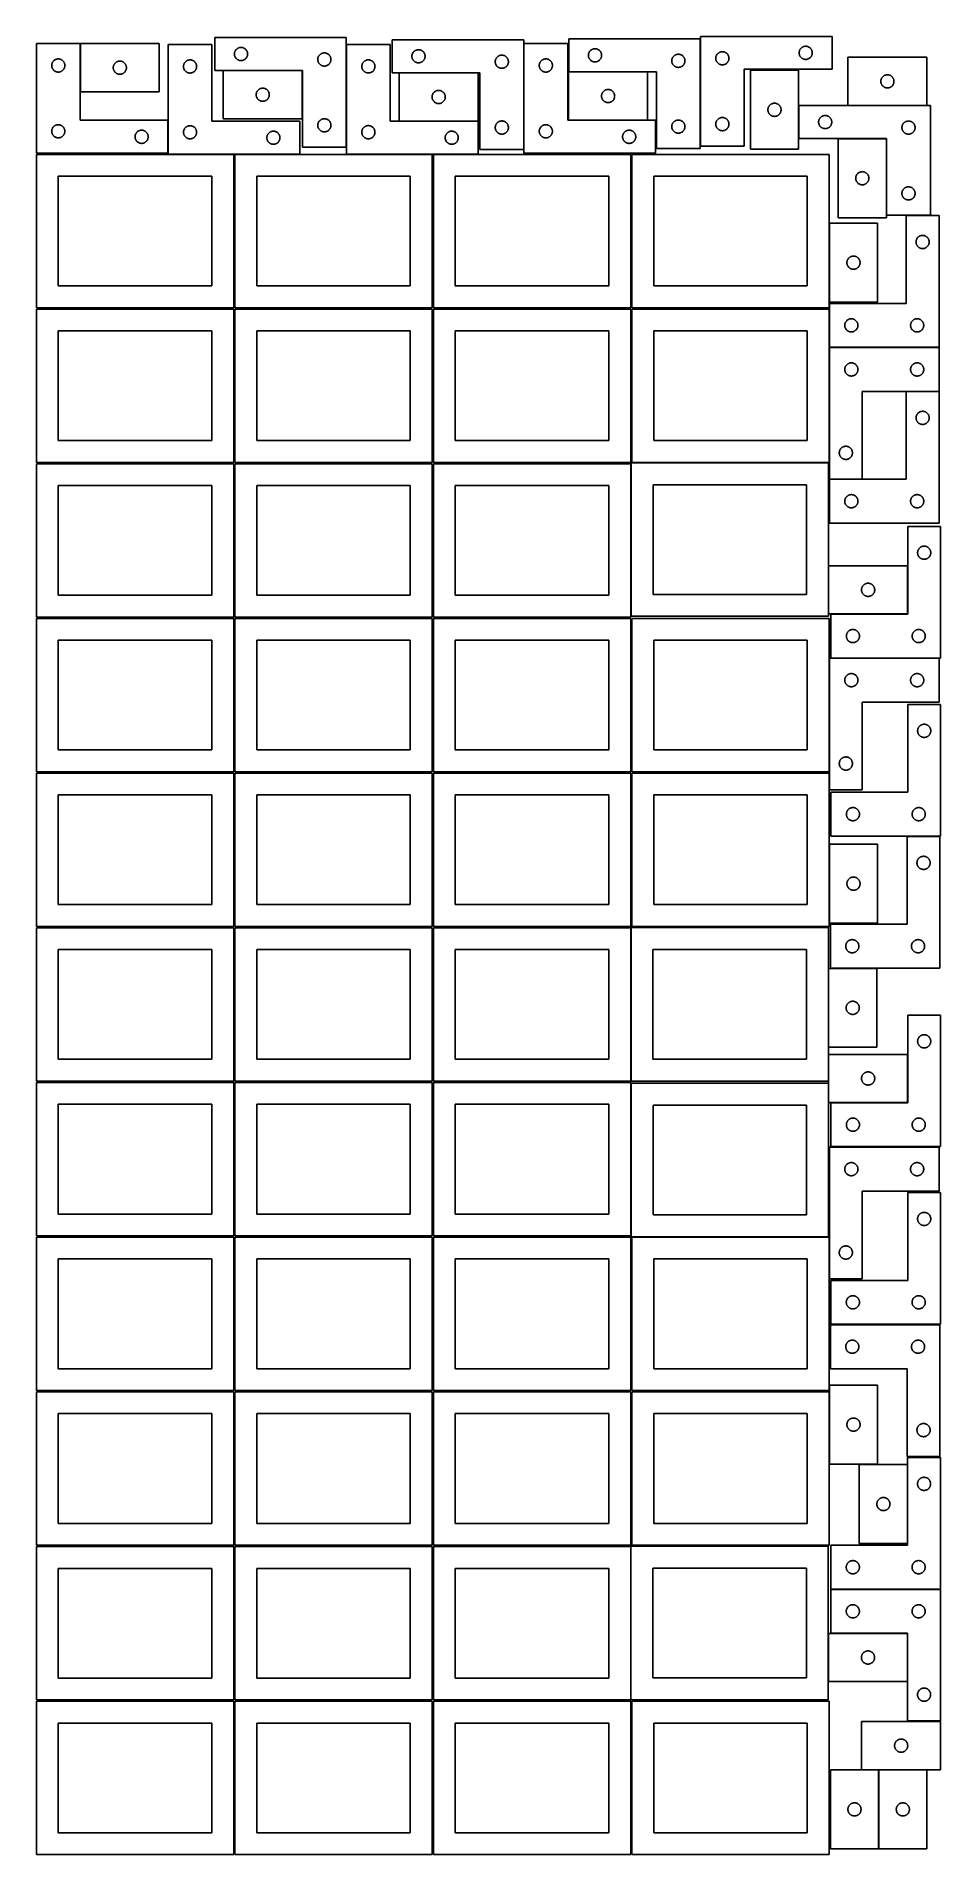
# Model space of a CAD drawing. Header units: millimetres. Extents: x 7 to 1243, y 7 to 2493.
import ezdxf

# ---------------------------------------------------------------- set-up
doc = ezdxf.new("R2010")
doc.units = ezdxf.units.MM
doc.layers.add('COMMON', color=5, linetype='CONTINUOUS', true_color=0x0000ff)
doc.layers.add('CUT', color=7, linetype='CONTINUOUS', true_color=0x000000)

msp = doc.modelspace()

# ---------------------------------------------------------------- linework, layer by layer
at = {"layer": 'COMMON'}
for p, q in [((914.788716, 2489.65153), (914.788716, 2343.066473)), ((66.620933, 2483.251528), (66.620933, 2417.251528)), ((430.566487, 2341.443915), (430.566487, 2481.97394)), ((673.327962, 2338.373942), (673.327962, 2483.251528)), ((370.166377, 2446.343915), (262.166377, 2446.343915)), ((610.826169, 2443.273942), (502.826169, 2443.273942)), ((842.604489, 2444.55153), (734.688715, 2444.55153)), ((1116.65607, 2398.431316), (1224.65607, 2398.431316)), ((502.826169, 2377.07394), (610.666487, 2377.07394)), ((734.604489, 2378.351528), (842.604489, 2378.351528)), ((1169.431206, 2248.331316), (1169.431206, 2353.046692)), ((276.520933, 2331.830532), (186.744809, 2331.830532)), ((366.744809, 2331.830532), (278.041929, 2331.830532)), ((1091.183738, 2237.596988), (1091.183738, 2129.596988)), ((1196.345656, 2007.456455), (1241.345656, 2007.456455)), ((1091.345656, 1887.456455), (1136.345656, 1887.456455)), ((1093.474213, 1703.04733), (1198.26283, 1703.04733)), ((1091.183738, 1388.322815), (1091.183738, 1280.322815)), ((1090.103721, 1218.55524), (1090.103721, 1110.55524)), ((1093.489758, 1034.846768), (1198.266042, 1034.846768)), ((1091.183738, 639.562929), (1091.183738, 540.612796)), ((1198.255786, 431.96399), (1198.255786, 539.96399)), ((1093.35578, 309.18492), (1198.114583, 309.18492)), ((1135.436082, 122.462697), (1158.604733, 122.462697)), ((1158.704733, 122.362697), (1158.704733, 14.362697)), ((1224.804734, 122.462698), (1158.804734, 122.462698))]:
    msp.add_line(p, q, dxfattribs=at)
at = {"layer": 'CUT'}
for p, q in [((430.466486, 2491.443915), (250.466486, 2491.443915)), ((250.466486, 2491.443915), (250.466486, 2446.443915)), ((430.466486, 2341.443915), (430.466486, 2491.443915)), ((673.227961, 2488.373942), (493.227961, 2488.373942)), ((493.227961, 2488.373942), (493.227961, 2443.373942)), ((673.227961, 2338.373942), (673.227961, 2488.373942)), ((914.688715, 2489.65153), (734.688715, 2489.65153)), ((734.688715, 2489.65153), (734.688715, 2444.65153)), ((914.688715, 2339.65153), (914.688715, 2489.65153)), ((914.888716, 2493.066473), (1094.888716, 2493.066473)), ((914.888716, 2343.066473), (914.888716, 2493.066473)), ((1094.888716, 2493.066473), (1094.888716, 2448.066473)), ((66.520933, 2483.251528), (6.520933, 2483.251528)), ((6.520933, 2483.251528), (6.520933, 2333.251528)), ((33.076782, 2461.566444), (33.627977, 2461.773899)), ((33.627977, 2461.773899), (34.191561, 2461.944861)), ((34.191561, 2461.944861), (34.76512, 2462.078596)), ((34.76512, 2462.078596), (35.346197, 2462.174532)), ((35.346197, 2462.174532), (35.932304, 2462.232259)), ((35.932304, 2462.232259), (36.520933, 2462.251528)), ((36.520933, 2462.251528), (37.109561, 2462.232259)), ((37.109561, 2462.232259), (37.695668, 2462.174532)), ((37.695668, 2462.174532), (38.276745, 2462.078596)), ((38.276745, 2462.078596), (38.850304, 2461.944861)), ((38.850304, 2461.944861), (39.413888, 2461.773899)), ((39.413888, 2461.773899), (39.965083, 2461.566444)), ((66.520933, 2378.251528), (66.520933, 2483.251528)), ((174.720934, 2483.251528), (66.720934, 2483.251528)), ((66.720934, 2483.251528), (66.720934, 2417.251528)), ((174.720934, 2417.251528), (174.720934, 2483.251528)), ((246.744809, 2481.930532), (186.744809, 2481.930532)), ((186.744809, 2481.930532), (186.744809, 2331.930532)), ((246.744809, 2376.930532), (246.744809, 2481.930532)), ((277.466486, 2468.943915), (277.485756, 2469.532543)), ((277.485756, 2468.355286), (277.466486, 2468.943915)), ((277.485756, 2469.532543), (277.543482, 2470.11865)), ((277.543482, 2467.769179), (277.485756, 2468.355286)), ((277.543482, 2470.11865), (277.639419, 2470.699728)), ((277.639419, 2467.188102), (277.543482, 2467.769179)), ((277.639419, 2470.699728), (277.773154, 2471.273286)), ((277.773154, 2466.614543), (277.639419, 2467.188102)), ((277.773154, 2471.273286), (277.944115, 2471.83687)), ((277.944115, 2466.050959), (277.773154, 2466.614543)), ((277.944115, 2471.83687), (278.15157, 2472.388066)), ((278.15157, 2465.499764), (277.944115, 2466.050959)), ((278.15157, 2472.388066), (278.394631, 2472.924513)), ((278.394631, 2464.963316), (278.15157, 2465.499764)), ((278.394631, 2472.924513), (278.672257, 2473.443915)), ((278.672257, 2464.443915), (278.394631, 2464.963316)), ((278.672257, 2473.443915), (278.98326, 2473.944047)), ((278.98326, 2463.943783), (278.672257, 2464.443915)), ((278.98326, 2473.944047), (279.326306, 2474.422768)), ((279.326306, 2463.465062), (278.98326, 2463.943783)), ((279.326306, 2474.422768), (279.699928, 2474.878027)), ((279.699928, 2463.009802), (279.326306, 2463.465062)), ((279.699928, 2474.878027), (280.102525, 2475.307876)), ((280.102525, 2462.579954), (279.699928, 2463.009802)), ((280.102525, 2475.307876), (280.532374, 2475.710473)), ((280.532374, 2462.177356), (280.102525, 2462.579954)), ((280.532374, 2475.710473), (280.987633, 2476.084095)), ((280.987633, 2461.803735), (280.532374, 2462.177356)), ((280.987633, 2476.084095), (281.466354, 2476.427141)), ((281.466354, 2461.460688), (280.987633, 2461.803735)), ((281.466354, 2476.427141), (281.966486, 2476.738143)), ((281.966486, 2476.738143), (282.485888, 2477.015769)), ((282.485888, 2477.015769), (283.022335, 2477.25883)), ((283.022335, 2477.25883), (283.573531, 2477.466286)), ((283.573531, 2477.466286), (284.137115, 2477.637247)), ((284.137115, 2477.637247), (284.710673, 2477.770982)), ((284.710673, 2477.770982), (285.29175, 2477.866918)), ((285.29175, 2477.866918), (285.877858, 2477.924645)), ((285.877858, 2477.924645), (286.466486, 2477.943915)), ((286.466486, 2477.943915), (287.055114, 2477.924645)), ((287.055114, 2477.924645), (287.641222, 2477.866918)), ((287.641222, 2477.866918), (288.222299, 2477.770982)), ((288.222299, 2477.770982), (288.795858, 2477.637247)), ((288.795858, 2477.637247), (289.359441, 2477.466286)), ((289.359441, 2477.466286), (289.910637, 2477.25883)), ((289.910637, 2477.25883), (290.447084, 2477.015769)), ((290.447084, 2477.015769), (290.966486, 2476.738143)), ((290.966486, 2476.738143), (291.466618, 2476.427141)), ((291.466618, 2476.427141), (291.945339, 2476.084095)), ((291.945339, 2461.803735), (291.466618, 2461.460688)), ((291.945339, 2476.084095), (292.400598, 2475.710473)), ((292.400598, 2462.177356), (291.945339, 2461.803735)), ((292.400598, 2475.710473), (292.830447, 2475.307876)), ((292.830447, 2462.579954), (292.400598, 2462.177356)), ((292.830447, 2475.307876), (293.233044, 2474.878027)), ((293.233044, 2463.009802), (292.830447, 2462.579954)), ((293.233044, 2474.878027), (293.606666, 2474.422768)), ((293.606666, 2463.465062), (293.233044, 2463.009802)), ((293.606666, 2474.422768), (293.949713, 2473.944047)), ((293.949713, 2463.943783), (293.606666, 2463.465062)), ((293.949713, 2473.944047), (294.260715, 2473.443915)), ((294.260715, 2464.443915), (293.949713, 2463.943783)), ((294.260715, 2473.443915), (294.538341, 2472.924513)), ((294.538341, 2464.963316), (294.260715, 2464.443915)), ((294.538341, 2472.924513), (294.781402, 2472.388066)), ((294.781402, 2465.499764), (294.538341, 2464.963316)), ((294.781402, 2472.388066), (294.988857, 2471.83687)), ((294.988857, 2466.050959), (294.781402, 2465.499764)), ((294.988857, 2471.83687), (295.159819, 2471.273286)), ((295.159819, 2466.614543), (294.988857, 2466.050959)), ((295.159819, 2471.273286), (295.293554, 2470.699728)), ((295.293554, 2467.188102), (295.159819, 2466.614543)), ((295.293554, 2470.699728), (295.38949, 2470.11865)), ((295.38949, 2467.769179), (295.293554, 2467.188102)), ((295.38949, 2470.11865), (295.447216, 2469.532543)), ((295.447216, 2468.355286), (295.38949, 2467.769179)), ((295.447216, 2469.532543), (295.466486, 2468.943915)), ((295.466486, 2468.943915), (295.447216, 2468.355286)), ((391.466486, 2461.443915), (391.485756, 2462.032543)), ((391.485756, 2462.032543), (391.543482, 2462.61865)), ((391.543482, 2462.61865), (391.639419, 2463.199728)), ((391.639419, 2463.199728), (391.773154, 2463.773286)), ((391.773154, 2463.773286), (391.944115, 2464.33687)), ((391.944115, 2464.33687), (392.15157, 2464.888066)), ((392.15157, 2464.888066), (392.394631, 2465.424513)), ((392.394631, 2465.424513), (392.672257, 2465.943915)), ((392.672257, 2465.943915), (392.98326, 2466.444047)), ((392.98326, 2466.444047), (393.326306, 2466.922768)), ((393.326306, 2466.922768), (393.699928, 2467.378027)), ((393.699928, 2467.378027), (394.102525, 2467.807876)), ((394.102525, 2467.807876), (394.532374, 2468.210473)), ((394.532374, 2468.210473), (394.987633, 2468.584095)), ((394.987633, 2468.584095), (395.466354, 2468.927141)), ((395.466354, 2468.927141), (395.966486, 2469.238143)), ((395.966486, 2469.238143), (396.485888, 2469.515769)), ((396.485888, 2469.515769), (397.022335, 2469.75883)), ((397.022335, 2469.75883), (397.573531, 2469.966286)), ((397.573531, 2469.966286), (398.137115, 2470.137247)), ((398.137115, 2470.137247), (398.710673, 2470.270982)), ((398.710673, 2470.270982), (399.29175, 2470.366918)), ((399.29175, 2470.366918), (399.877858, 2470.424645)), ((399.877858, 2470.424645), (400.466486, 2470.443915)), ((400.466486, 2470.443915), (401.055114, 2470.424645)), ((401.055114, 2470.424645), (401.641222, 2470.366918)), ((401.641222, 2470.366918), (402.222299, 2470.270982)), ((402.222299, 2470.270982), (402.795858, 2470.137247)), ((402.795858, 2470.137247), (403.359441, 2469.966286)), ((403.359441, 2469.966286), (403.910637, 2469.75883)), ((403.910637, 2469.75883), (404.447084, 2469.515769)), ((404.447084, 2469.515769), (404.966486, 2469.238143)), ((404.966486, 2469.238143), (405.466618, 2468.927141)), ((405.466618, 2468.927141), (405.945339, 2468.584095)), ((405.945339, 2468.584095), (406.400598, 2468.210473)), ((406.400598, 2468.210473), (406.830447, 2467.807876)), ((406.830447, 2467.807876), (407.233044, 2467.378027)), ((407.233044, 2467.378027), (407.606666, 2466.922768)), ((407.606666, 2466.922768), (407.949713, 2466.444047)), ((407.949713, 2466.444047), (408.260715, 2465.943915)), ((408.260715, 2465.943915), (408.538341, 2465.424513)), ((408.538341, 2465.424513), (408.781402, 2464.888066)), ((408.781402, 2464.888066), (408.988857, 2464.33687)), ((408.988857, 2464.33687), (409.159819, 2463.773286)), ((409.159819, 2463.773286), (409.293554, 2463.199728)), ((409.293554, 2463.199728), (409.38949, 2462.61865)), ((409.38949, 2462.61865), (409.447216, 2462.032543)), ((409.447216, 2462.032543), (409.466486, 2461.443915)), ((490.666487, 2481.97394), (430.666487, 2481.97394)), ((430.666487, 2481.97394), (430.666487, 2331.97394)), ((490.666487, 2376.97394), (490.666487, 2481.97394)), ((520.227961, 2465.873942), (520.24723, 2466.462571)), ((520.24723, 2465.285314), (520.227961, 2465.873942)), ((520.24723, 2466.462571), (520.304957, 2467.048678)), ((520.304957, 2464.699207), (520.24723, 2465.285314)), ((520.304957, 2467.048678), (520.400893, 2467.629755)), ((520.400893, 2464.11813), (520.304957, 2464.699207)), ((520.400893, 2467.629755), (520.534628, 2468.203314)), ((520.534628, 2463.544571), (520.400893, 2464.11813)), ((520.534628, 2468.203314), (520.70559, 2468.766898)), ((520.70559, 2462.980987), (520.534628, 2463.544571)), ((520.70559, 2468.766898), (520.913045, 2469.318093)), ((520.913045, 2462.429792), (520.70559, 2462.980987)), ((520.913045, 2469.318093), (521.156106, 2469.854541)), ((521.156106, 2461.893344), (520.913045, 2462.429792)), ((521.156106, 2469.854541), (521.433732, 2470.373942)), ((521.433732, 2461.373942), (521.156106, 2461.893344)), ((521.433732, 2470.373942), (521.744734, 2470.874075)), ((521.744734, 2470.874075), (522.087781, 2471.352795)), ((522.087781, 2471.352795), (522.461402, 2471.808055)), ((522.461402, 2471.808055), (522.864, 2472.237903)), ((522.864, 2472.237903), (523.293848, 2472.640501)), ((523.293848, 2472.640501), (523.749108, 2473.014122)), ((523.749108, 2473.014122), (524.227829, 2473.357169)), ((524.227829, 2473.357169), (524.727961, 2473.668171)), ((524.727961, 2473.668171), (525.247362, 2473.945797)), ((525.247362, 2473.945797), (525.78381, 2474.188858)), ((525.78381, 2474.188858), (526.335006, 2474.396314)), ((526.335006, 2474.396314), (526.898589, 2474.567275)), ((526.898589, 2474.567275), (527.472148, 2474.70101)), ((527.472148, 2474.70101), (528.053225, 2474.796946)), ((528.053225, 2474.796946), (528.639333, 2474.854673)), ((528.639333, 2474.854673), (529.227961, 2474.873942)), ((529.227961, 2474.873942), (529.816589, 2474.854673)), ((529.816589, 2474.854673), (530.402696, 2474.796946)), ((530.402696, 2474.796946), (530.983774, 2474.70101)), ((530.983774, 2474.70101), (531.557332, 2474.567275)), ((531.557332, 2474.567275), (532.120916, 2474.396314)), ((532.120916, 2474.396314), (532.672112, 2474.188858)), ((532.672112, 2474.188858), (533.208559, 2473.945797)), ((533.208559, 2473.945797), (533.727961, 2473.668171)), ((533.727961, 2473.668171), (534.228093, 2473.357169)), ((534.228093, 2473.357169), (534.706814, 2473.014122)), ((534.706814, 2473.014122), (535.162073, 2472.640501)), ((535.162073, 2472.640501), (535.591922, 2472.237903)), ((535.591922, 2472.237903), (535.994519, 2471.808055)), ((535.994519, 2471.808055), (536.368141, 2471.352795)), ((536.368141, 2471.352795), (536.711187, 2470.874075)), ((536.711187, 2470.874075), (537.022189, 2470.373942)), ((537.022189, 2470.373942), (537.299815, 2469.854541)), ((537.299815, 2461.893344), (537.022189, 2461.373942)), ((537.299815, 2469.854541), (537.542877, 2469.318093)), ((537.542877, 2462.429792), (537.299815, 2461.893344)), ((537.542877, 2469.318093), (537.750332, 2468.766898)), ((537.750332, 2462.980987), (537.542877, 2462.429792)), ((537.750332, 2468.766898), (537.921293, 2468.203314)), ((537.921293, 2463.544571), (537.750332, 2462.980987)), ((537.921293, 2468.203314), (538.055028, 2467.629755)), ((538.055028, 2464.11813), (537.921293, 2463.544571)), ((538.055028, 2467.629755), (538.150964, 2467.048678)), ((538.150964, 2464.699207), (538.055028, 2464.11813)), ((538.150964, 2467.048678), (538.208691, 2466.462571)), ((538.208691, 2465.285314), (538.150964, 2464.699207)), ((538.208691, 2466.462571), (538.227961, 2465.873942)), ((538.227961, 2465.873942), (538.208691, 2465.285314)), ((634.70559, 2461.266898), (634.913045, 2461.818093)), ((634.913045, 2461.818093), (635.156106, 2462.354541)), ((635.156106, 2462.354541), (635.433732, 2462.873942)), ((635.433732, 2462.873942), (635.744734, 2463.374075)), ((635.744734, 2463.374075), (636.087781, 2463.852795)), ((636.087781, 2463.852795), (636.461402, 2464.308055)), ((636.461402, 2464.308055), (636.864, 2464.737903)), ((636.864, 2464.737903), (637.293848, 2465.140501)), ((637.293848, 2465.140501), (637.749108, 2465.514122)), ((637.749108, 2465.514122), (638.227829, 2465.857169)), ((638.227829, 2465.857169), (638.727961, 2466.168171)), ((638.727961, 2466.168171), (639.247362, 2466.445797)), ((639.247362, 2466.445797), (639.78381, 2466.688858)), ((639.78381, 2466.688858), (640.335006, 2466.896314)), ((640.335006, 2466.896314), (640.898589, 2467.067275)), ((640.898589, 2467.067275), (641.472148, 2467.20101)), ((641.472148, 2467.20101), (642.053225, 2467.296946)), ((642.053225, 2467.296946), (642.639333, 2467.354673)), ((642.639333, 2467.354673), (643.227961, 2467.373942)), ((643.227961, 2467.373942), (643.816589, 2467.354673)), ((643.816589, 2467.354673), (644.402696, 2467.296946)), ((644.402696, 2467.296946), (644.983774, 2467.20101)), ((644.983774, 2467.20101), (645.557332, 2467.067275)), ((645.557332, 2467.067275), (646.120916, 2466.896314)), ((646.120916, 2466.896314), (646.672112, 2466.688858)), ((646.672112, 2466.688858), (647.208559, 2466.445797)), ((647.208559, 2466.445797), (647.727961, 2466.168171)), ((647.727961, 2466.168171), (648.228093, 2465.857169)), ((648.228093, 2465.857169), (648.706814, 2465.514122)), ((648.706814, 2465.514122), (649.162073, 2465.140501)), ((649.162073, 2465.140501), (649.591922, 2464.737903)), ((649.591922, 2464.737903), (649.994519, 2464.308055)), ((649.994519, 2464.308055), (650.368141, 2463.852795)), ((650.368141, 2463.852795), (650.711187, 2463.374075)), ((650.711187, 2463.374075), (651.022189, 2462.873942)), ((651.022189, 2462.873942), (651.299815, 2462.354541)), ((651.299815, 2462.354541), (651.542877, 2461.818093)), ((651.542877, 2461.818093), (651.750332, 2461.266898)), ((733.427962, 2483.251528), (673.427962, 2483.251528)), ((673.427962, 2483.251528), (673.427962, 2333.251528)), ((699.983811, 2461.566444), (700.535007, 2461.773899)), ((700.535007, 2461.773899), (701.09859, 2461.944861)), ((701.09859, 2461.944861), (701.672149, 2462.078596)), ((701.672149, 2462.078596), (702.253226, 2462.174532)), ((702.253226, 2462.174532), (702.839334, 2462.232259)), ((702.839334, 2462.232259), (703.427962, 2462.251528)), ((703.427962, 2462.251528), (704.01659, 2462.232259)), ((704.01659, 2462.232259), (704.602697, 2462.174532)), ((704.602697, 2462.174532), (705.183775, 2462.078596)), ((705.183775, 2462.078596), (705.757333, 2461.944861)), ((705.757333, 2461.944861), (706.320917, 2461.773899)), ((706.320917, 2461.773899), (706.872113, 2461.566444)), ((733.427962, 2378.251528), (733.427962, 2483.251528)), ((761.688715, 2467.15153), (761.707985, 2467.740158)), ((761.707985, 2466.562902), (761.688715, 2467.15153)), ((761.707985, 2467.740158), (761.765711, 2468.326266)), ((761.765711, 2465.976795), (761.707985, 2466.562902)), ((761.765711, 2468.326266), (761.861648, 2468.907343)), ((761.861648, 2465.395717), (761.765711, 2465.976795)), ((761.861648, 2468.907343), (761.995383, 2469.480902)), ((761.995383, 2464.822159), (761.861648, 2465.395717)), ((761.995383, 2469.480902), (762.166344, 2470.044485)), ((762.166344, 2464.258575), (761.995383, 2464.822159)), ((762.166344, 2470.044485), (762.373799, 2470.595681)), ((762.373799, 2463.707379), (762.166344, 2464.258575)), ((762.373799, 2470.595681), (762.61686, 2471.132129)), ((762.61686, 2463.170932), (762.373799, 2463.707379)), ((762.61686, 2471.132129), (762.894486, 2471.65153)), ((762.894486, 2462.65153), (762.61686, 2463.170932)), ((762.894486, 2471.65153), (763.205489, 2472.151662)), ((763.205489, 2462.151398), (762.894486, 2462.65153)), ((763.205489, 2472.151662), (763.548535, 2472.630383)), ((763.548535, 2461.672677), (763.205489, 2462.151398)), ((763.548535, 2472.630383), (763.922157, 2473.085643)), ((763.922157, 2473.085643), (764.324754, 2473.515491)), ((764.324754, 2473.515491), (764.754603, 2473.918089)), ((764.754603, 2473.918089), (765.209862, 2474.29171)), ((765.209862, 2474.29171), (765.688583, 2474.634757)), ((765.688583, 2474.634757), (766.188715, 2474.945759)), ((766.188715, 2474.945759), (766.708117, 2475.223385)), ((766.708117, 2475.223385), (767.244564, 2475.466446)), ((767.244564, 2475.466446), (767.79576, 2475.673901)), ((767.79576, 2475.673901), (768.359344, 2475.844863)), ((768.359344, 2475.844863), (768.932902, 2475.978598)), ((768.932902, 2475.978598), (769.513979, 2476.074534)), ((769.513979, 2476.074534), (770.100087, 2476.132261)), ((770.100087, 2476.132261), (770.688715, 2476.15153)), ((770.688715, 2476.15153), (771.277343, 2476.132261)), ((771.277343, 2476.132261), (771.863451, 2476.074534)), ((771.863451, 2476.074534), (772.444528, 2475.978598)), ((772.444528, 2475.978598), (773.018087, 2475.844863)), ((773.018087, 2475.844863), (773.58167, 2475.673901)), ((773.58167, 2475.673901), (774.132866, 2475.466446)), ((774.132866, 2475.466446), (774.669313, 2475.223385)), ((774.669313, 2475.223385), (775.188715, 2474.945759)), ((775.188715, 2474.945759), (775.688847, 2474.634757)), ((775.688847, 2474.634757), (776.167568, 2474.29171)), ((776.167568, 2474.29171), (776.622827, 2473.918089)), ((776.622827, 2473.918089), (777.052676, 2473.515491)), ((777.052676, 2473.515491), (777.455273, 2473.085643)), ((777.455273, 2473.085643), (777.828895, 2472.630383)), ((777.828895, 2472.630383), (778.171942, 2472.151662)), ((778.171942, 2462.151398), (777.828895, 2461.672677)), ((778.171942, 2472.151662), (778.482944, 2471.65153)), ((778.482944, 2462.65153), (778.171942, 2462.151398)), ((778.482944, 2471.65153), (778.76057, 2471.132129)), ((778.76057, 2463.170932), (778.482944, 2462.65153)), ((778.76057, 2471.132129), (779.003631, 2470.595681)), ((779.003631, 2463.707379), (778.76057, 2463.170932)), ((779.003631, 2470.595681), (779.211086, 2470.044485)), ((779.211086, 2464.258575), (779.003631, 2463.707379)), ((779.211086, 2470.044485), (779.382048, 2469.480902)), ((779.382048, 2464.822159), (779.211086, 2464.258575)), ((779.382048, 2469.480902), (779.515783, 2468.907343)), ((779.515783, 2465.395717), (779.382048, 2464.822159)), ((779.515783, 2468.907343), (779.611719, 2468.326266)), ((779.611719, 2465.976795), (779.515783, 2465.395717)), ((779.611719, 2468.326266), (779.669445, 2467.740158)), ((779.669445, 2466.562902), (779.611719, 2465.976795)), ((779.669445, 2467.740158), (779.688715, 2467.15153)), ((779.688715, 2467.15153), (779.669445, 2466.562902)), ((875.861648, 2461.407343), (875.995383, 2461.980902)), ((875.995383, 2461.980902), (876.166344, 2462.544485)), ((876.166344, 2462.544485), (876.373799, 2463.095681)), ((876.373799, 2463.095681), (876.61686, 2463.632129)), ((876.61686, 2463.632129), (876.894486, 2464.15153)), ((876.894486, 2464.15153), (877.205489, 2464.651662)), ((877.205489, 2464.651662), (877.548535, 2465.130383)), ((877.548535, 2465.130383), (877.922157, 2465.585643)), ((877.922157, 2465.585643), (878.324754, 2466.015491)), ((878.324754, 2466.015491), (878.754603, 2466.418089)), ((878.754603, 2466.418089), (879.209862, 2466.79171)), ((879.209862, 2466.79171), (879.688583, 2467.134757)), ((879.688583, 2467.134757), (880.188715, 2467.445759)), ((880.188715, 2467.445759), (880.708117, 2467.723385)), ((880.708117, 2467.723385), (881.244564, 2467.966446)), ((881.244564, 2467.966446), (881.79576, 2468.173901)), ((881.79576, 2468.173901), (882.359344, 2468.344863)), ((882.359344, 2468.344863), (882.932902, 2468.478598)), ((882.932902, 2468.478598), (883.513979, 2468.574534)), ((883.513979, 2468.574534), (884.100087, 2468.632261)), ((884.100087, 2468.632261), (884.688715, 2468.65153)), ((884.688715, 2468.65153), (885.277343, 2468.632261)), ((885.277343, 2468.632261), (885.863451, 2468.574534)), ((885.863451, 2468.574534), (886.444528, 2468.478598)), ((886.444528, 2468.478598), (887.018087, 2468.344863)), ((887.018087, 2468.344863), (887.58167, 2468.173901)), ((887.58167, 2468.173901), (888.132866, 2467.966446)), ((888.132866, 2467.966446), (888.669313, 2467.723385)), ((888.669313, 2467.723385), (889.188715, 2467.445759)), ((889.188715, 2467.445759), (889.688847, 2467.134757)), ((889.688847, 2467.134757), (890.167568, 2466.79171)), ((890.167568, 2466.79171), (890.622827, 2466.418089)), ((890.622827, 2466.418089), (891.052676, 2466.015491)), ((891.052676, 2466.015491), (891.455273, 2465.585643)), ((891.455273, 2465.585643), (891.828895, 2465.130383)), ((891.828895, 2465.130383), (892.171942, 2464.651662)), ((892.171942, 2464.651662), (892.482944, 2464.15153)), ((892.482944, 2464.15153), (892.76057, 2463.632129)), ((892.76057, 2463.632129), (893.003631, 2463.095681)), ((893.003631, 2463.095681), (893.211086, 2462.544485)), ((893.211086, 2462.544485), (893.382048, 2461.980902)), ((893.382048, 2461.980902), (893.515783, 2461.407343)), ((935.907986, 2463.655101), (935.888716, 2463.066473)), ((935.888716, 2463.066473), (935.907986, 2462.477845)), ((935.965712, 2464.241209), (935.907986, 2463.655101)), ((935.907986, 2462.477845), (935.965712, 2461.891738)), ((936.061649, 2464.822286), (935.965712, 2464.241209)), ((935.965712, 2461.891738), (936.061649, 2461.31066)), ((936.195384, 2465.395845), (936.061649, 2464.822286)), ((936.366345, 2465.959428), (936.195384, 2465.395845)), ((936.5738, 2466.510624), (936.366345, 2465.959428)), ((936.816861, 2467.047071), (936.5738, 2466.510624)), ((937.094487, 2467.566473), (936.816861, 2467.047071)), ((937.40549, 2468.066605), (937.094487, 2467.566473)), ((937.748536, 2468.545326), (937.40549, 2468.066605)), ((938.122158, 2469.000586), (937.748536, 2468.545326)), ((938.524755, 2469.430434), (938.122158, 2469.000586)), ((938.954604, 2469.833032), (938.524755, 2469.430434)), ((939.409863, 2470.206653), (938.954604, 2469.833032)), ((939.888584, 2470.5497), (939.409863, 2470.206653)), ((940.388716, 2470.860702), (939.888584, 2470.5497)), ((940.908118, 2471.138328), (940.388716, 2470.860702)), ((941.444565, 2471.381389), (940.908118, 2471.138328)), ((941.995761, 2471.588844), (941.444565, 2471.381389)), ((942.559345, 2471.759806), (941.995761, 2471.588844)), ((943.132903, 2471.893541), (942.559345, 2471.759806)), ((943.71398, 2471.989477), (943.132903, 2471.893541)), ((944.300088, 2472.047204), (943.71398, 2471.989477)), ((944.888716, 2472.066473), (944.300088, 2472.047204)), ((945.477344, 2472.047204), (944.888716, 2472.066473)), ((946.063452, 2471.989477), (945.477344, 2472.047204)), ((946.644529, 2471.893541), (946.063452, 2471.989477)), ((947.218088, 2471.759806), (946.644529, 2471.893541)), ((947.781671, 2471.588844), (947.218088, 2471.759806)), ((948.332867, 2471.381389), (947.781671, 2471.588844)), ((948.869314, 2471.138328), (948.332867, 2471.381389)), ((949.388716, 2470.860702), (948.869314, 2471.138328)), ((949.888848, 2470.5497), (949.388716, 2470.860702)), ((950.367569, 2470.206653), (949.888848, 2470.5497)), ((950.822828, 2469.833032), (950.367569, 2470.206653)), ((951.252677, 2469.430434), (950.822828, 2469.833032)), ((951.655274, 2469.000586), (951.252677, 2469.430434)), ((952.028896, 2468.545326), (951.655274, 2469.000586)), ((952.371943, 2468.066605), (952.028896, 2468.545326)), ((952.682945, 2467.566473), (952.371943, 2468.066605)), ((952.960571, 2467.047071), (952.682945, 2467.566473)), ((953.203632, 2466.510624), (952.960571, 2467.047071)), ((953.411087, 2465.959428), (953.203632, 2466.510624)), ((953.582049, 2465.395845), (953.411087, 2465.959428)), ((953.715784, 2464.822286), (953.582049, 2465.395845)), ((953.81172, 2464.241209), (953.715784, 2464.822286)), ((953.715784, 2461.31066), (953.81172, 2461.891738)), ((953.869446, 2463.655101), (953.81172, 2464.241209)), ((953.81172, 2461.891738), (953.869446, 2462.477845)), ((953.888716, 2463.066473), (953.869446, 2463.655101)), ((953.869446, 2462.477845), (953.888716, 2463.066473)), ((1049.907986, 2471.155101), (1049.888716, 2470.566473)), ((1049.888716, 2470.566473), (1049.907986, 2469.977845)), ((1049.965712, 2471.741209), (1049.907986, 2471.155101)), ((1049.907986, 2469.977845), (1049.965712, 2469.391738)), ((1050.061649, 2472.322286), (1049.965712, 2471.741209)), ((1049.965712, 2469.391738), (1050.061649, 2468.81066)), ((1050.195384, 2472.895845), (1050.061649, 2472.322286)), ((1050.061649, 2468.81066), (1050.195384, 2468.237102)), ((1050.366345, 2473.459428), (1050.195384, 2472.895845)), ((1050.195384, 2468.237102), (1050.366345, 2467.673518)), ((1050.5738, 2474.010624), (1050.366345, 2473.459428)), ((1050.366345, 2467.673518), (1050.5738, 2467.122322)), ((1050.816861, 2474.547071), (1050.5738, 2474.010624)), ((1050.5738, 2467.122322), (1050.816861, 2466.585875)), ((1051.094487, 2475.066473), (1050.816861, 2474.547071)), ((1050.816861, 2466.585875), (1051.094487, 2466.066473)), ((1051.40549, 2475.566605), (1051.094487, 2475.066473)), ((1051.094487, 2466.066473), (1051.40549, 2465.566341)), ((1051.748536, 2476.045326), (1051.40549, 2475.566605)), ((1051.40549, 2465.566341), (1051.748536, 2465.08762)), ((1052.122158, 2476.500586), (1051.748536, 2476.045326)), ((1051.748536, 2465.08762), (1052.122158, 2464.632361)), ((1052.524755, 2476.930434), (1052.122158, 2476.500586)), ((1052.122158, 2464.632361), (1052.524755, 2464.202512)), ((1052.954604, 2477.333032), (1052.524755, 2476.930434)), ((1052.524755, 2464.202512), (1052.954604, 2463.799915)), ((1053.409863, 2477.706653), (1052.954604, 2477.333032)), ((1052.954604, 2463.799915), (1053.409863, 2463.426293)), ((1053.888584, 2478.0497), (1053.409863, 2477.706653)), ((1053.409863, 2463.426293), (1053.888584, 2463.083247)), ((1054.388716, 2478.360702), (1053.888584, 2478.0497)), ((1053.888584, 2463.083247), (1054.388716, 2462.772245)), ((1054.908118, 2478.638328), (1054.388716, 2478.360702)), ((1054.388716, 2462.772245), (1054.908118, 2462.494619)), ((1055.444565, 2478.881389), (1054.908118, 2478.638328)), ((1054.908118, 2462.494619), (1055.444565, 2462.251557)), ((1055.995761, 2479.088844), (1055.444565, 2478.881389)), ((1055.444565, 2462.251557), (1055.995761, 2462.044102)), ((1056.559345, 2479.259806), (1055.995761, 2479.088844)), ((1055.995761, 2462.044102), (1056.559345, 2461.873141)), ((1057.132903, 2479.393541), (1056.559345, 2479.259806)), ((1056.559345, 2461.873141), (1057.132903, 2461.739406)), ((1057.71398, 2479.489477), (1057.132903, 2479.393541)), ((1057.132903, 2461.739406), (1057.71398, 2461.64347)), ((1058.300088, 2479.547204), (1057.71398, 2479.489477)), ((1058.888716, 2479.566473), (1058.300088, 2479.547204)), ((1059.477344, 2479.547204), (1058.888716, 2479.566473)), ((1060.063452, 2479.489477), (1059.477344, 2479.547204)), ((1060.644529, 2479.393541), (1060.063452, 2479.489477)), ((1060.063452, 2461.64347), (1060.644529, 2461.739406)), ((1061.218088, 2479.259806), (1060.644529, 2479.393541)), ((1060.644529, 2461.739406), (1061.218088, 2461.873141)), ((1061.781671, 2479.088844), (1061.218088, 2479.259806)), ((1061.218088, 2461.873141), (1061.781671, 2462.044102)), ((1062.332867, 2478.881389), (1061.781671, 2479.088844)), ((1061.781671, 2462.044102), (1062.332867, 2462.251557)), ((1062.869314, 2478.638328), (1062.332867, 2478.881389)), ((1062.332867, 2462.251557), (1062.869314, 2462.494619)), ((1063.388716, 2478.360702), (1062.869314, 2478.638328)), ((1062.869314, 2462.494619), (1063.388716, 2462.772245)), ((1063.888848, 2478.0497), (1063.388716, 2478.360702)), ((1063.388716, 2462.772245), (1063.888848, 2463.083247)), ((1064.367569, 2477.706653), (1063.888848, 2478.0497)), ((1063.888848, 2463.083247), (1064.367569, 2463.426293)), ((1064.822828, 2477.333032), (1064.367569, 2477.706653)), ((1064.367569, 2463.426293), (1064.822828, 2463.799915)), ((1065.252677, 2476.930434), (1064.822828, 2477.333032)), ((1064.822828, 2463.799915), (1065.252677, 2464.202512)), ((1065.655274, 2476.500586), (1065.252677, 2476.930434)), ((1065.252677, 2464.202512), (1065.655274, 2464.632361)), ((1066.028896, 2476.045326), (1065.655274, 2476.500586)), ((1065.655274, 2464.632361), (1066.028896, 2465.08762)), ((1066.371943, 2475.566605), (1066.028896, 2476.045326)), ((1066.028896, 2465.08762), (1066.371943, 2465.566341)), ((1066.682945, 2475.066473), (1066.371943, 2475.566605)), ((1066.371943, 2465.566341), (1066.682945, 2466.066473)), ((1066.960571, 2474.547071), (1066.682945, 2475.066473)), ((1066.682945, 2466.066473), (1066.960571, 2466.585875)), ((1067.203632, 2474.010624), (1066.960571, 2474.547071)), ((1066.960571, 2466.585875), (1067.203632, 2467.122322)), ((1067.411087, 2473.459428), (1067.203632, 2474.010624)), ((1067.203632, 2467.122322), (1067.411087, 2467.673518)), ((1067.582049, 2472.895845), (1067.411087, 2473.459428)), ((1067.411087, 2467.673518), (1067.582049, 2468.237102)), ((1067.715784, 2472.322286), (1067.582049, 2472.895845)), ((1067.582049, 2468.237102), (1067.715784, 2468.81066)), ((1067.81172, 2471.741209), (1067.715784, 2472.322286)), ((1067.715784, 2468.81066), (1067.81172, 2469.391738)), ((1067.869446, 2471.155101), (1067.81172, 2471.741209)), ((1067.81172, 2469.391738), (1067.869446, 2469.977845)), ((1067.888716, 2470.566473), (1067.869446, 2471.155101)), ((1067.869446, 2469.977845), (1067.888716, 2470.566473)), ((1224.65607, 2464.531317), (1116.65607, 2464.531317)), ((1116.65607, 2464.531317), (1116.65607, 2398.531317)), ((1224.65607, 2398.531317), (1224.65607, 2464.531317)), ((27.520933, 2453.251528), (27.540202, 2453.840156)), ((27.540202, 2452.6629), (27.520933, 2453.251528)), ((27.540202, 2453.840156), (27.597929, 2454.426264)), ((27.597929, 2452.076793), (27.540202, 2452.6629)), ((27.597929, 2454.426264), (27.693865, 2455.007341)), ((27.693865, 2451.495715), (27.597929, 2452.076793)), ((27.693865, 2455.007341), (27.8276, 2455.5809)), ((27.8276, 2450.922157), (27.693865, 2451.495715)), ((27.8276, 2455.5809), (27.998561, 2456.144483)), ((27.998561, 2450.358573), (27.8276, 2450.922157)), ((27.998561, 2456.144483), (28.206017, 2456.695679)), ((28.206017, 2449.807377), (27.998561, 2450.358573)), ((28.206017, 2456.695679), (28.449078, 2457.232127)), ((28.449078, 2449.27093), (28.206017, 2449.807377)), ((28.449078, 2457.232127), (28.726704, 2457.751528)), ((28.726704, 2448.751528), (28.449078, 2449.27093)), ((28.726704, 2457.751528), (29.037706, 2458.25166)), ((29.037706, 2448.251396), (28.726704, 2448.751528)), ((29.037706, 2458.25166), (29.380752, 2458.730381)), ((29.380752, 2447.772675), (29.037706, 2448.251396)), ((29.380752, 2458.730381), (29.754374, 2459.185641)), ((29.754374, 2447.317416), (29.380752, 2447.772675)), ((29.754374, 2459.185641), (30.156972, 2459.615489)), ((30.156972, 2446.887567), (29.754374, 2447.317416)), ((30.156972, 2459.615489), (30.58682, 2460.018087)), ((30.58682, 2446.48497), (30.156972, 2446.887567)), ((30.58682, 2460.018087), (31.04208, 2460.391708)), ((31.04208, 2446.111348), (30.58682, 2446.48497)), ((31.04208, 2460.391708), (31.5208, 2460.734755)), ((31.5208, 2445.768302), (31.04208, 2446.111348)), ((31.5208, 2460.734755), (32.020933, 2461.045757)), ((32.020933, 2445.4573), (31.5208, 2445.768302)), ((32.020933, 2461.045757), (32.540334, 2461.323383)), ((32.540334, 2445.179674), (32.020933, 2445.4573)), ((32.540334, 2461.323383), (33.076782, 2461.566444)), ((33.076782, 2444.936613), (32.540334, 2445.179674)), ((33.627977, 2444.729157), (33.076782, 2444.936613)), ((34.191561, 2444.558196), (33.627977, 2444.729157)), ((34.76512, 2444.424461), (34.191561, 2444.558196)), ((35.346197, 2444.328525), (34.76512, 2444.424461)), ((35.932304, 2444.270798), (35.346197, 2444.328525)), ((36.520933, 2444.251528), (35.932304, 2444.270798)), ((37.109561, 2444.270798), (36.520933, 2444.251528)), ((37.695668, 2444.328525), (37.109561, 2444.270798)), ((38.276745, 2444.424461), (37.695668, 2444.328525)), ((38.850304, 2444.558196), (38.276745, 2444.424461)), ((39.413888, 2444.729157), (38.850304, 2444.558196)), ((39.965083, 2444.936613), (39.413888, 2444.729157)), ((39.965083, 2461.566444), (40.501531, 2461.323383)), ((40.501531, 2445.179674), (39.965083, 2444.936613)), ((40.501531, 2461.323383), (41.020933, 2461.045757)), ((41.020933, 2445.4573), (40.501531, 2445.179674)), ((41.020933, 2461.045757), (41.521065, 2460.734755)), ((41.521065, 2445.768302), (41.020933, 2445.4573)), ((41.521065, 2460.734755), (41.999785, 2460.391708)), ((41.999785, 2446.111348), (41.521065, 2445.768302)), ((41.999785, 2460.391708), (42.455045, 2460.018087)), ((42.455045, 2446.48497), (41.999785, 2446.111348)), ((42.455045, 2460.018087), (42.884894, 2459.615489)), ((42.884894, 2446.887567), (42.455045, 2446.48497)), ((42.884894, 2459.615489), (43.287491, 2459.185641)), ((43.287491, 2447.317416), (42.884894, 2446.887567)), ((43.287491, 2459.185641), (43.661113, 2458.730381)), ((43.661113, 2447.772675), (43.287491, 2447.317416)), ((43.661113, 2458.730381), (44.004159, 2458.25166)), ((44.004159, 2448.251396), (43.661113, 2447.772675)), ((44.004159, 2458.25166), (44.315161, 2457.751528)), ((44.315161, 2448.751528), (44.004159, 2448.251396)), ((44.315161, 2457.751528), (44.592787, 2457.232127)), ((44.592787, 2449.27093), (44.315161, 2448.751528)), ((44.592787, 2457.232127), (44.835848, 2456.695679)), ((44.835848, 2449.807377), (44.592787, 2449.27093)), ((44.835848, 2456.695679), (45.043304, 2456.144483)), ((45.043304, 2450.358573), (44.835848, 2449.807377)), ((45.043304, 2456.144483), (45.214265, 2455.5809)), ((45.214265, 2450.922157), (45.043304, 2450.358573)), ((45.214265, 2455.5809), (45.348, 2455.007341)), ((45.348, 2451.495715), (45.214265, 2450.922157)), ((45.348, 2455.007341), (45.443936, 2454.426264)), ((45.443936, 2452.076793), (45.348, 2451.495715)), ((45.443936, 2454.426264), (45.501663, 2453.840156)), ((45.501663, 2452.6629), (45.443936, 2452.076793)), ((45.501663, 2453.840156), (45.520933, 2453.251528)), ((45.520933, 2453.251528), (45.501663, 2452.6629)), ((111.720934, 2450.251528), (111.740203, 2450.840156)), ((111.740203, 2449.6629), (111.720934, 2450.251528)), ((111.740203, 2450.840156), (111.79793, 2451.426264)), ((111.79793, 2449.076793), (111.740203, 2449.6629)), ((111.79793, 2451.426264), (111.893866, 2452.007341)), ((111.893866, 2448.495715), (111.79793, 2449.076793)), ((111.893866, 2452.007341), (112.027601, 2452.5809)), ((112.027601, 2447.922157), (111.893866, 2448.495715)), ((112.027601, 2452.5809), (112.198562, 2453.144483)), ((112.198562, 2447.358573), (112.027601, 2447.922157)), ((112.198562, 2453.144483), (112.406018, 2453.695679)), ((112.406018, 2446.807377), (112.198562, 2447.358573)), ((112.406018, 2453.695679), (112.649079, 2454.232127)), ((112.649079, 2446.27093), (112.406018, 2446.807377)), ((112.649079, 2454.232127), (112.926705, 2454.751528)), ((112.926705, 2445.751528), (112.649079, 2446.27093)), ((112.926705, 2454.751528), (113.237707, 2455.25166)), ((113.237707, 2445.251396), (112.926705, 2445.751528)), ((113.237707, 2455.25166), (113.580753, 2455.730381)), ((113.580753, 2444.772675), (113.237707, 2445.251396)), ((113.580753, 2455.730381), (113.954375, 2456.185641)), ((113.954375, 2444.317416), (113.580753, 2444.772675)), ((113.954375, 2456.185641), (114.356973, 2456.615489)), ((114.356973, 2443.887567), (113.954375, 2444.317416)), ((114.356973, 2456.615489), (114.786821, 2457.018087)), ((114.786821, 2443.48497), (114.356973, 2443.887567)), ((114.786821, 2457.018087), (115.242081, 2457.391708)), ((115.242081, 2443.111348), (114.786821, 2443.48497)), ((115.242081, 2457.391708), (115.720801, 2457.734755)), ((115.720801, 2442.768302), (115.242081, 2443.111348)), ((115.720801, 2457.734755), (116.220934, 2458.045757)), ((116.220934, 2442.4573), (115.720801, 2442.768302)), ((116.220934, 2458.045757), (116.740335, 2458.323383)), ((116.740335, 2442.179674), (116.220934, 2442.4573)), ((116.740335, 2458.323383), (117.276783, 2458.566444)), ((117.276783, 2441.936613), (116.740335, 2442.179674)), ((117.276783, 2458.566444), (117.827978, 2458.773899)), ((117.827978, 2441.729157), (117.276783, 2441.936613)), ((117.827978, 2458.773899), (118.391562, 2458.944861)), ((118.391562, 2441.558196), (117.827978, 2441.729157)), ((118.391562, 2458.944861), (118.965121, 2459.078596)), ((118.965121, 2441.424461), (118.391562, 2441.558196)), ((118.965121, 2459.078596), (119.546198, 2459.174532)), ((119.546198, 2441.328525), (118.965121, 2441.424461)), ((119.546198, 2459.174532), (120.132305, 2459.232259)), ((120.132305, 2441.270798), (119.546198, 2441.328525)), ((120.132305, 2459.232259), (120.720934, 2459.251528)), ((120.720934, 2441.251528), (120.132305, 2441.270798)), ((120.720934, 2459.251528), (121.309562, 2459.232259)), ((121.309562, 2441.270798), (120.720934, 2441.251528)), ((121.309562, 2459.232259), (121.895669, 2459.174532)), ((121.895669, 2441.328525), (121.309562, 2441.270798)), ((121.895669, 2459.174532), (122.476746, 2459.078596)), ((122.476746, 2441.424461), (121.895669, 2441.328525)), ((122.476746, 2459.078596), (123.050305, 2458.944861)), ((123.050305, 2441.558196), (122.476746, 2441.424461)), ((123.050305, 2458.944861), (123.613889, 2458.773899)), ((123.613889, 2441.729157), (123.050305, 2441.558196)), ((123.613889, 2458.773899), (124.165084, 2458.566444)), ((124.165084, 2441.936613), (123.613889, 2441.729157)), ((124.165084, 2458.566444), (124.701532, 2458.323383)), ((124.701532, 2442.179674), (124.165084, 2441.936613)), ((124.701532, 2458.323383), (125.220934, 2458.045757)), ((125.220934, 2442.4573), (124.701532, 2442.179674)), ((125.220934, 2458.045757), (125.721066, 2457.734755)), ((125.721066, 2442.768302), (125.220934, 2442.4573)), ((125.721066, 2457.734755), (126.199786, 2457.391708)), ((126.199786, 2443.111348), (125.721066, 2442.768302)), ((126.199786, 2457.391708), (126.655046, 2457.018087)), ((126.655046, 2443.48497), (126.199786, 2443.111348)), ((126.655046, 2457.018087), (127.084895, 2456.615489)), ((127.084895, 2443.887567), (126.655046, 2443.48497)), ((127.084895, 2456.615489), (127.487492, 2456.185641)), ((127.487492, 2444.317416), (127.084895, 2443.887567)), ((127.487492, 2456.185641), (127.861114, 2455.730381)), ((127.861114, 2444.772675), (127.487492, 2444.317416)), ((127.861114, 2455.730381), (128.20416, 2455.25166)), ((128.20416, 2445.251396), (127.861114, 2444.772675)), ((128.20416, 2455.25166), (128.515162, 2454.751528)), ((128.515162, 2445.751528), (128.20416, 2445.251396)), ((128.515162, 2454.751528), (128.792788, 2454.232127)), ((128.792788, 2446.27093), (128.515162, 2445.751528)), ((128.792788, 2454.232127), (129.035849, 2453.695679)), ((129.035849, 2446.807377), (128.792788, 2446.27093)), ((129.035849, 2453.695679), (129.243305, 2453.144483)), ((129.243305, 2447.358573), (129.035849, 2446.807377)), ((129.243305, 2453.144483), (129.414266, 2452.5809)), ((129.414266, 2447.922157), (129.243305, 2447.358573)), ((129.414266, 2452.5809), (129.548001, 2452.007341)), ((129.548001, 2448.495715), (129.414266, 2447.922157)), ((129.548001, 2452.007341), (129.643937, 2451.426264)), ((129.643937, 2449.076793), (129.548001, 2448.495715)), ((129.643937, 2451.426264), (129.701664, 2450.840156)), ((129.701664, 2449.6629), (129.643937, 2449.076793)), ((129.701664, 2450.840156), (129.720934, 2450.251528)), ((129.720934, 2450.251528), (129.701664, 2449.6629)), ((207.744809, 2451.930532), (207.764079, 2452.519161)), ((207.764079, 2451.341904), (207.744809, 2451.930532)), ((207.764079, 2452.519161), (207.821806, 2453.105268)), ((207.821806, 2450.755797), (207.764079, 2451.341904)), ((207.821806, 2453.105268), (207.917742, 2453.686345)), ((207.917742, 2450.174719), (207.821806, 2450.755797)), ((207.917742, 2453.686345), (208.051477, 2454.259904)), ((208.051477, 2449.601161), (207.917742, 2450.174719)), ((208.051477, 2454.259904), (208.222438, 2454.823488)), ((208.222438, 2449.037577), (208.051477, 2449.601161)), ((208.222438, 2454.823488), (208.429894, 2455.374683)), ((208.429894, 2448.486381), (208.222438, 2449.037577)), ((208.429894, 2455.374683), (208.672955, 2455.911131)), ((208.672955, 2447.949934), (208.429894, 2448.486381)), ((208.672955, 2455.911131), (208.950581, 2456.430532)), ((208.950581, 2447.430532), (208.672955, 2447.949934)), ((208.950581, 2456.430532), (209.261583, 2456.930664)), ((209.261583, 2446.9304), (208.950581, 2447.430532)), ((209.261583, 2456.930664), (209.604629, 2457.409385)), ((209.604629, 2446.451679), (209.261583, 2446.9304)), ((209.604629, 2457.409385), (209.978251, 2457.864645)), ((209.978251, 2445.99642), (209.604629, 2446.451679)), ((209.978251, 2457.864645), (210.380848, 2458.294493)), ((210.380848, 2445.566571), (209.978251, 2445.99642)), ((210.380848, 2458.294493), (210.810697, 2458.697091)), ((210.810697, 2445.163974), (210.380848, 2445.566571)), ((210.810697, 2458.697091), (211.265957, 2459.070712)), ((211.265957, 2444.790352), (210.810697, 2445.163974)), ((211.265957, 2459.070712), (211.744677, 2459.413759)), ((211.744677, 2444.447306), (211.265957, 2444.790352)), ((211.744677, 2459.413759), (212.244809, 2459.724761)), ((212.244809, 2444.136304), (211.744677, 2444.447306)), ((212.244809, 2459.724761), (212.764211, 2460.002387)), ((212.764211, 2443.858678), (212.244809, 2444.136304)), ((212.764211, 2460.002387), (213.300659, 2460.245448)), ((213.300659, 2443.615617), (212.764211, 2443.858678)), ((213.300659, 2460.245448), (213.851854, 2460.452904)), ((213.851854, 2443.408161), (213.300659, 2443.615617)), ((213.851854, 2460.452904), (214.415438, 2460.623865)), ((214.415438, 2443.2372), (213.851854, 2443.408161)), ((214.415438, 2460.623865), (214.988997, 2460.7576)), ((214.988997, 2443.103465), (214.415438, 2443.2372)), ((214.988997, 2460.7576), (215.570074, 2460.853536)), ((215.570074, 2443.007529), (214.988997, 2443.103465)), ((215.570074, 2460.853536), (216.156181, 2460.911263)), ((216.156181, 2442.949802), (215.570074, 2443.007529)), ((216.156181, 2460.911263), (216.744809, 2460.930532)), ((216.744809, 2442.930532), (216.156181, 2442.949802)), ((216.744809, 2460.930532), (217.333438, 2460.911263)), ((217.333438, 2442.949802), (216.744809, 2442.930532)), ((217.333438, 2460.911263), (217.919545, 2460.853536)), ((217.919545, 2443.007529), (217.333438, 2442.949802)), ((217.919545, 2460.853536), (218.500622, 2460.7576)), ((218.500622, 2443.103465), (217.919545, 2443.007529)), ((218.500622, 2460.7576), (219.074181, 2460.623865)), ((219.074181, 2443.2372), (218.500622, 2443.103465)), ((219.074181, 2460.623865), (219.637765, 2460.452904)), ((219.637765, 2443.408161), (219.074181, 2443.2372)), ((219.637765, 2460.452904), (220.18896, 2460.245448)), ((220.18896, 2443.615617), (219.637765, 2443.408161)), ((220.18896, 2460.245448), (220.725408, 2460.002387)), ((220.725408, 2443.858678), (220.18896, 2443.615617)), ((220.725408, 2460.002387), (221.244809, 2459.724761)), ((221.244809, 2444.136304), (220.725408, 2443.858678)), ((221.244809, 2459.724761), (221.744942, 2459.413759)), ((221.744942, 2444.447306), (221.244809, 2444.136304)), ((221.744942, 2459.413759), (222.223662, 2459.070712)), ((222.223662, 2444.790352), (221.744942, 2444.447306)), ((222.223662, 2459.070712), (222.678922, 2458.697091)), ((222.678922, 2445.163974), (222.223662, 2444.790352)), ((222.678922, 2458.697091), (223.108771, 2458.294493)), ((223.108771, 2445.566571), (222.678922, 2445.163974)), ((223.108771, 2458.294493), (223.511368, 2457.864645)), ((223.511368, 2445.99642), (223.108771, 2445.566571)), ((223.511368, 2457.864645), (223.88499, 2457.409385)), ((223.88499, 2446.451679), (223.511368, 2445.99642)), ((223.88499, 2457.409385), (224.228036, 2456.930664)), ((224.228036, 2446.9304), (223.88499, 2446.451679)), ((224.228036, 2456.930664), (224.539038, 2456.430532)), ((224.539038, 2447.430532), (224.228036, 2446.9304)), ((224.539038, 2456.430532), (224.816664, 2455.911131)), ((224.816664, 2447.949934), (224.539038, 2447.430532)), ((224.816664, 2455.911131), (225.059725, 2455.374683)), ((225.059725, 2448.486381), (224.816664, 2447.949934)), ((225.059725, 2455.374683), (225.267181, 2454.823488)), ((225.267181, 2449.037577), (225.059725, 2448.486381)), ((225.267181, 2454.823488), (225.438142, 2454.259904)), ((225.438142, 2449.601161), (225.267181, 2449.037577)), ((225.438142, 2454.259904), (225.571877, 2453.686345)), ((225.571877, 2450.174719), (225.438142, 2449.601161)), ((225.571877, 2453.686345), (225.667813, 2453.105268)), ((225.667813, 2450.755797), (225.571877, 2450.174719)), ((225.667813, 2453.105268), (225.72554, 2452.519161)), ((225.72554, 2451.341904), (225.667813, 2450.755797)), ((225.72554, 2452.519161), (225.744809, 2451.930532)), ((225.744809, 2451.930532), (225.72554, 2451.341904)), ((250.466486, 2446.443915), (370.466486, 2446.443915)), ((370.166377, 2446.243914), (262.166377, 2446.243914)), ((262.166377, 2446.243914), (262.166377, 2380.243914)), ((281.966486, 2461.149686), (281.466354, 2461.460688)), ((282.485888, 2460.87206), (281.966486, 2461.149686)), ((283.022335, 2460.628999), (282.485888, 2460.87206)), ((283.573531, 2460.421543), (283.022335, 2460.628999)), ((284.137115, 2460.250582), (283.573531, 2460.421543)), ((284.710673, 2460.116847), (284.137115, 2460.250582)), ((285.29175, 2460.020911), (284.710673, 2460.116847)), ((285.877858, 2459.963184), (285.29175, 2460.020911)), ((286.466486, 2459.943915), (285.877858, 2459.963184)), ((287.055114, 2459.963184), (286.466486, 2459.943915)), ((287.641222, 2460.020911), (287.055114, 2459.963184)), ((288.222299, 2460.116847), (287.641222, 2460.020911)), ((288.795858, 2460.250582), (288.222299, 2460.116847)), ((289.359441, 2460.421543), (288.795858, 2460.250582)), ((289.910637, 2460.628999), (289.359441, 2460.421543)), ((290.447084, 2460.87206), (289.910637, 2460.628999)), ((290.966486, 2461.149686), (290.447084, 2460.87206)), ((291.466618, 2461.460688), (290.966486, 2461.149686)), ((370.166377, 2380.243914), (370.166377, 2446.243914)), ((370.466486, 2446.443915), (370.466486, 2341.443915)), ((391.485756, 2460.855286), (391.466486, 2461.443915)), ((391.543482, 2460.269179), (391.485756, 2460.855286)), ((391.639419, 2459.688102), (391.543482, 2460.269179)), ((391.773154, 2459.114543), (391.639419, 2459.688102)), ((391.944115, 2458.550959), (391.773154, 2459.114543)), ((392.15157, 2457.999764), (391.944115, 2458.550959)), ((392.394631, 2457.463316), (392.15157, 2457.999764)), ((392.672257, 2456.943915), (392.394631, 2457.463316)), ((392.98326, 2456.443783), (392.672257, 2456.943915)), ((393.326306, 2455.965062), (392.98326, 2456.443783)), ((393.699928, 2455.509802), (393.326306, 2455.965062)), ((394.102525, 2455.079954), (393.699928, 2455.509802)), ((394.532374, 2454.677356), (394.102525, 2455.079954)), ((394.987633, 2454.303735), (394.532374, 2454.677356)), ((395.466354, 2453.960688), (394.987633, 2454.303735)), ((395.966486, 2453.649686), (395.466354, 2453.960688)), ((396.485888, 2453.37206), (395.966486, 2453.649686)), ((397.022335, 2453.128999), (396.485888, 2453.37206)), ((397.573531, 2452.921543), (397.022335, 2453.128999)), ((398.137115, 2452.750582), (397.573531, 2452.921543)), ((398.710673, 2452.616847), (398.137115, 2452.750582)), ((399.29175, 2452.520911), (398.710673, 2452.616847)), ((399.877858, 2452.463184), (399.29175, 2452.520911)), ((400.466486, 2452.443915), (399.877858, 2452.463184)), ((401.055114, 2452.463184), (400.466486, 2452.443915)), ((401.641222, 2452.520911), (401.055114, 2452.463184)), ((402.222299, 2452.616847), (401.641222, 2452.520911)), ((402.795858, 2452.750582), (402.222299, 2452.616847)), ((403.359441, 2452.921543), (402.795858, 2452.750582)), ((403.910637, 2453.128999), (403.359441, 2452.921543)), ((404.447084, 2453.37206), (403.910637, 2453.128999)), ((404.966486, 2453.649686), (404.447084, 2453.37206)), ((405.466618, 2453.960688), (404.966486, 2453.649686)), ((405.945339, 2454.303735), (405.466618, 2453.960688)), ((406.400598, 2454.677356), (405.945339, 2454.303735)), ((406.830447, 2455.079954), (406.400598, 2454.677356)), ((407.233044, 2455.509802), (406.830447, 2455.079954)), ((407.606666, 2455.965062), (407.233044, 2455.509802)), ((407.949713, 2456.443783), (407.606666, 2455.965062)), ((408.260715, 2456.943915), (407.949713, 2456.443783)), ((408.538341, 2457.463316), (408.260715, 2456.943915)), ((408.781402, 2457.999764), (408.538341, 2457.463316)), ((408.988857, 2458.550959), (408.781402, 2457.999764)), ((409.159819, 2459.114543), (408.988857, 2458.550959)), ((409.293554, 2459.688102), (409.159819, 2459.114543)), ((409.38949, 2460.269179), (409.293554, 2459.688102)), ((409.447216, 2460.855286), (409.38949, 2460.269179)), ((409.466486, 2461.443915), (409.447216, 2460.855286)), ((451.666487, 2451.97394), (451.685757, 2452.562569)), ((451.685757, 2451.385312), (451.666487, 2451.97394)), ((451.685757, 2452.562569), (451.743483, 2453.148676)), ((451.743483, 2450.799205), (451.685757, 2451.385312)), ((451.743483, 2453.148676), (451.83942, 2453.729753)), ((451.83942, 2450.218128), (451.743483, 2450.799205)), ((451.83942, 2453.729753), (451.973155, 2454.303312)), ((451.973155, 2449.644569), (451.83942, 2450.218128)), ((451.973155, 2454.303312), (452.144116, 2454.866896)), ((452.144116, 2449.080985), (451.973155, 2449.644569)), ((452.144116, 2454.866896), (452.351571, 2455.418091)), ((452.351571, 2448.52979), (452.144116, 2449.080985)), ((452.351571, 2455.418091), (452.594632, 2455.954539)), ((452.594632, 2447.993342), (452.351571, 2448.52979)), ((452.594632, 2455.954539), (452.872258, 2456.47394)), ((452.872258, 2447.47394), (452.594632, 2447.993342)), ((452.872258, 2456.47394), (453.183261, 2456.974073)), ((453.183261, 2446.973808), (452.872258, 2447.47394)), ((453.183261, 2456.974073), (453.526307, 2457.452793)), ((453.526307, 2446.495088), (453.183261, 2446.973808)), ((453.526307, 2457.452793), (453.899929, 2457.908053)), ((453.899929, 2446.039828), (453.526307, 2446.495088)), ((453.899929, 2457.908053), (454.302526, 2458.337901)), ((454.302526, 2445.609979), (453.899929, 2446.039828)), ((454.302526, 2458.337901), (454.732375, 2458.740499)), ((454.732375, 2445.207382), (454.302526, 2445.609979)), ((454.732375, 2458.740499), (455.187634, 2459.11412)), ((455.187634, 2444.83376), (454.732375, 2445.207382)), ((455.187634, 2459.11412), (455.666355, 2459.457167)), ((455.666355, 2444.490714), (455.187634, 2444.83376)), ((455.666355, 2459.457167), (456.166487, 2459.768169)), ((456.166487, 2444.179712), (455.666355, 2444.490714)), ((456.166487, 2459.768169), (456.685889, 2460.045795)), ((456.685889, 2443.902086), (456.166487, 2444.179712)), ((456.685889, 2460.045795), (457.222336, 2460.288856)), ((457.222336, 2443.659025), (456.685889, 2443.902086)), ((457.222336, 2460.288856), (457.773532, 2460.496312)), ((457.773532, 2443.451569), (457.222336, 2443.659025)), ((457.773532, 2460.496312), (458.337116, 2460.667273)), ((458.337116, 2443.280608), (457.773532, 2443.451569)), ((458.337116, 2460.667273), (458.910674, 2460.801008)), ((458.910674, 2443.146873), (458.337116, 2443.280608)), ((458.910674, 2460.801008), (459.491751, 2460.896944)), ((459.491751, 2443.050937), (458.910674, 2443.146873)), ((459.491751, 2460.896944), (460.077859, 2460.954671)), ((460.077859, 2442.99321), (459.491751, 2443.050937)), ((460.077859, 2460.954671), (460.666487, 2460.97394)), ((460.666487, 2442.97394), (460.077859, 2442.99321)), ((460.666487, 2460.97394), (461.255115, 2460.954671)), ((461.255115, 2442.99321), (460.666487, 2442.97394)), ((461.255115, 2460.954671), (461.841223, 2460.896944)), ((461.841223, 2443.050937), (461.255115, 2442.99321)), ((461.841223, 2460.896944), (462.4223, 2460.801008)), ((462.4223, 2443.146873), (461.841223, 2443.050937)), ((462.4223, 2460.801008), (462.995859, 2460.667273)), ((462.995859, 2443.280608), (462.4223, 2443.146873)), ((462.995859, 2460.667273), (463.559442, 2460.496312)), ((463.559442, 2443.451569), (462.995859, 2443.280608)), ((463.559442, 2460.496312), (464.110638, 2460.288856)), ((464.110638, 2443.659025), (463.559442, 2443.451569)), ((464.110638, 2460.288856), (464.647085, 2460.045795)), ((464.647085, 2443.902086), (464.110638, 2443.659025)), ((464.647085, 2460.045795), (465.166487, 2459.768169)), ((465.166487, 2444.179712), (464.647085, 2443.902086)), ((465.166487, 2459.768169), (465.666619, 2459.457167)), ((465.666619, 2444.490714), (465.166487, 2444.179712)), ((465.666619, 2459.457167), (466.14534, 2459.11412)), ((466.14534, 2444.83376), (465.666619, 2444.490714)), ((466.14534, 2459.11412), (466.600599, 2458.740499)), ((466.600599, 2445.207382), (466.14534, 2444.83376)), ((466.600599, 2458.740499), (467.030448, 2458.337901)), ((467.030448, 2445.609979), (466.600599, 2445.207382)), ((467.030448, 2458.337901), (467.433045, 2457.908053)), ((467.433045, 2446.039828), (467.030448, 2445.609979)), ((467.433045, 2457.908053), (467.806667, 2457.452793)), ((467.806667, 2446.495088), (467.433045, 2446.039828)), ((467.806667, 2457.452793), (468.149714, 2456.974073)), ((468.149714, 2446.973808), (467.806667, 2446.495088)), ((468.149714, 2456.974073), (468.460716, 2456.47394)), ((468.460716, 2447.47394), (468.149714, 2446.973808)), ((468.460716, 2456.47394), (468.738342, 2455.954539)), ((468.738342, 2447.993342), (468.460716, 2447.47394)), ((468.738342, 2455.954539), (468.981403, 2455.418091)), ((468.981403, 2448.52979), (468.738342, 2447.993342)), ((468.981403, 2455.418091), (469.188858, 2454.866896)), ((469.188858, 2449.080985), (468.981403, 2448.52979)), ((469.188858, 2454.866896), (469.35982, 2454.303312)), ((469.35982, 2449.644569), (469.188858, 2449.080985)), ((469.35982, 2454.303312), (469.493555, 2453.729753)), ((469.493555, 2450.218128), (469.35982, 2449.644569)), ((469.493555, 2453.729753), (469.589491, 2453.148676)), ((469.589491, 2450.799205), (469.493555, 2450.218128)), ((469.589491, 2453.148676), (469.647217, 2452.562569)), ((469.647217, 2451.385312), (469.589491, 2450.799205)), ((469.647217, 2452.562569), (469.666487, 2451.97394)), ((469.666487, 2451.97394), (469.647217, 2451.385312)), ((493.227961, 2443.373942), (613.227961, 2443.373942)), ((610.826169, 2443.173941), (502.826169, 2443.173941)), ((502.826169, 2443.173941), (502.826169, 2377.173941)), ((521.744734, 2460.87381), (521.433732, 2461.373942)), ((522.087781, 2460.39509), (521.744734, 2460.87381)), ((522.461402, 2459.93983), (522.087781, 2460.39509)), ((522.864, 2459.509981), (522.461402, 2459.93983)), ((523.293848, 2459.107384), (522.864, 2459.509981)), ((523.749108, 2458.733762), (523.293848, 2459.107384)), ((524.227829, 2458.390716), (523.749108, 2458.733762)), ((524.727961, 2458.079714), (524.227829, 2458.390716)), ((525.247362, 2457.802088), (524.727961, 2458.079714)), ((525.78381, 2457.559027), (525.247362, 2457.802088)), ((526.335006, 2457.351571), (525.78381, 2457.559027)), ((526.898589, 2457.18061), (526.335006, 2457.351571)), ((527.472148, 2457.046875), (526.898589, 2457.18061)), ((528.053225, 2456.950939), (527.472148, 2457.046875)), ((528.639333, 2456.893212), (528.053225, 2456.950939)), ((529.227961, 2456.873942), (528.639333, 2456.893212)), ((529.816589, 2456.893212), (529.227961, 2456.873942)), ((530.402696, 2456.950939), (529.816589, 2456.893212)), ((530.983774, 2457.046875), (530.402696, 2456.950939)), ((531.557332, 2457.18061), (530.983774, 2457.046875)), ((532.120916, 2457.351571), (531.557332, 2457.18061)), ((532.672112, 2457.559027), (532.120916, 2457.351571)), ((533.208559, 2457.802088), (532.672112, 2457.559027)), ((533.727961, 2458.079714), (533.208559, 2457.802088)), ((534.228093, 2458.390716), (533.727961, 2458.079714)), ((534.706814, 2458.733762), (534.228093, 2458.390716)), ((535.162073, 2459.107384), (534.706814, 2458.733762)), ((535.591922, 2459.509981), (535.162073, 2459.107384)), ((535.994519, 2459.93983), (535.591922, 2459.509981)), ((536.368141, 2460.39509), (535.994519, 2459.93983)), ((536.711187, 2460.87381), (536.368141, 2460.39509)), ((537.022189, 2461.373942), (536.711187, 2460.87381)), ((610.826169, 2377.173941), (610.826169, 2443.173941)), ((613.227961, 2443.373942), (613.227961, 2338.373942)), ((634.227961, 2458.373942), (634.24723, 2458.962571)), ((634.24723, 2457.785314), (634.227961, 2458.373942)), ((634.24723, 2458.962571), (634.304957, 2459.548678)), ((634.304957, 2457.199207), (634.24723, 2457.785314)), ((634.304957, 2459.548678), (634.400893, 2460.129755)), ((634.400893, 2456.61813), (634.304957, 2457.199207)), ((634.400893, 2460.129755), (634.534628, 2460.703314)), ((634.534628, 2456.044571), (634.400893, 2456.61813)), ((634.534628, 2460.703314), (634.70559, 2461.266898)), ((634.70559, 2455.480987), (634.534628, 2456.044571)), ((634.913045, 2454.929792), (634.70559, 2455.480987)), ((635.156106, 2454.393344), (634.913045, 2454.929792)), ((635.433732, 2453.873942), (635.156106, 2454.393344)), ((635.744734, 2453.37381), (635.433732, 2453.873942)), ((636.087781, 2452.89509), (635.744734, 2453.37381)), ((636.461402, 2452.43983), (636.087781, 2452.89509)), ((636.864, 2452.009981), (636.461402, 2452.43983)), ((637.293848, 2451.607384), (636.864, 2452.009981)), ((637.749108, 2451.233762), (637.293848, 2451.607384)), ((638.227829, 2450.890716), (637.749108, 2451.233762)), ((638.727961, 2450.579714), (638.227829, 2450.890716)), ((639.247362, 2450.302088), (638.727961, 2450.579714)), ((639.78381, 2450.059027), (639.247362, 2450.302088)), ((640.335006, 2449.851571), (639.78381, 2450.059027)), ((640.898589, 2449.68061), (640.335006, 2449.851571)), ((641.472148, 2449.546875), (640.898589, 2449.68061)), ((642.053225, 2449.450939), (641.472148, 2449.546875)), ((642.639333, 2449.393212), (642.053225, 2449.450939)), ((643.227961, 2449.373942), (642.639333, 2449.393212)), ((643.816589, 2449.393212), (643.227961, 2449.373942)), ((644.402696, 2449.450939), (643.816589, 2449.393212)), ((644.983774, 2449.546875), (644.402696, 2449.450939)), ((645.557332, 2449.68061), (644.983774, 2449.546875)), ((646.120916, 2449.851571), (645.557332, 2449.68061)), ((646.672112, 2450.059027), (646.120916, 2449.851571)), ((647.208559, 2450.302088), (646.672112, 2450.059027)), ((647.727961, 2450.579714), (647.208559, 2450.302088)), ((648.228093, 2450.890716), (647.727961, 2450.579714)), ((648.706814, 2451.233762), (648.228093, 2450.890716)), ((649.162073, 2451.607384), (648.706814, 2451.233762)), ((649.591922, 2452.009981), (649.162073, 2451.607384)), ((649.994519, 2452.43983), (649.591922, 2452.009981)), ((650.368141, 2452.89509), (649.994519, 2452.43983)), ((650.711187, 2453.37381), (650.368141, 2452.89509)), ((651.022189, 2453.873942), (650.711187, 2453.37381)), ((651.299815, 2454.393344), (651.022189, 2453.873942)), ((651.542877, 2454.929792), (651.299815, 2454.393344)), ((651.750332, 2455.480987), (651.542877, 2454.929792)), ((651.750332, 2461.266898), (651.921293, 2460.703314)), ((651.921293, 2456.044571), (651.750332, 2455.480987)), ((651.921293, 2460.703314), (652.055028, 2460.129755)), ((652.055028, 2456.61813), (651.921293, 2456.044571)), ((652.055028, 2460.129755), (652.150964, 2459.548678)), ((652.150964, 2457.199207), (652.055028, 2456.61813)), ((652.150964, 2459.548678), (652.208691, 2458.962571)), ((652.208691, 2457.785314), (652.150964, 2457.199207)), ((652.208691, 2458.962571), (652.227961, 2458.373942)), ((652.227961, 2458.373942), (652.208691, 2457.785314)), ((694.427962, 2453.251528), (694.447231, 2453.840156)), ((694.447231, 2452.6629), (694.427962, 2453.251528)), ((694.447231, 2453.840156), (694.504958, 2454.426264)), ((694.504958, 2452.076793), (694.447231, 2452.6629)), ((694.504958, 2454.426264), (694.600894, 2455.007341)), ((694.600894, 2451.495715), (694.504958, 2452.076793)), ((694.600894, 2455.007341), (694.734629, 2455.5809)), ((694.734629, 2450.922157), (694.600894, 2451.495715)), ((694.734629, 2455.5809), (694.905591, 2456.144483)), ((694.905591, 2450.358573), (694.734629, 2450.922157)), ((694.905591, 2456.144483), (695.113046, 2456.695679)), ((695.113046, 2449.807377), (694.905591, 2450.358573)), ((695.113046, 2456.695679), (695.356107, 2457.232127)), ((695.356107, 2449.27093), (695.113046, 2449.807377)), ((695.356107, 2457.232127), (695.633733, 2457.751528)), ((695.633733, 2448.751528), (695.356107, 2449.27093)), ((695.633733, 2457.751528), (695.944735, 2458.25166)), ((695.944735, 2448.251396), (695.633733, 2448.751528)), ((695.944735, 2458.25166), (696.287782, 2458.730381)), ((696.287782, 2447.772675), (695.944735, 2448.251396)), ((696.287782, 2458.730381), (696.661403, 2459.185641)), ((696.661403, 2447.317416), (696.287782, 2447.772675)), ((696.661403, 2459.185641), (697.064001, 2459.615489)), ((697.064001, 2446.887567), (696.661403, 2447.317416)), ((697.064001, 2459.615489), (697.493849, 2460.018087)), ((697.493849, 2446.48497), (697.064001, 2446.887567)), ((697.493849, 2460.018087), (697.949109, 2460.391708)), ((697.949109, 2446.111348), (697.493849, 2446.48497)), ((697.949109, 2460.391708), (698.42783, 2460.734755)), ((698.42783, 2445.768302), (697.949109, 2446.111348)), ((698.42783, 2460.734755), (698.927962, 2461.045757)), ((698.927962, 2445.4573), (698.42783, 2445.768302)), ((698.927962, 2461.045757), (699.447363, 2461.323383)), ((699.447363, 2445.179674), (698.927962, 2445.4573)), ((699.447363, 2461.323383), (699.983811, 2461.566444)), ((699.983811, 2444.936613), (699.447363, 2445.179674)), ((700.535007, 2444.729157), (699.983811, 2444.936613)), ((701.09859, 2444.558196), (700.535007, 2444.729157)), ((701.672149, 2444.424461), (701.09859, 2444.558196)), ((702.253226, 2444.328525), (701.672149, 2444.424461)), ((702.839334, 2444.270798), (702.253226, 2444.328525)), ((703.427962, 2444.251528), (702.839334, 2444.270798)), ((704.01659, 2444.270798), (703.427962, 2444.251528)), ((704.602697, 2444.328525), (704.01659, 2444.270798)), ((705.183775, 2444.424461), (704.602697, 2444.328525)), ((705.757333, 2444.558196), (705.183775, 2444.424461)), ((706.320917, 2444.729157), (705.757333, 2444.558196)), ((706.872113, 2444.936613), (706.320917, 2444.729157)), ((706.872113, 2461.566444), (707.40856, 2461.323383)), ((707.40856, 2445.179674), (706.872113, 2444.936613)), ((707.40856, 2461.323383), (707.927962, 2461.045757)), ((707.927962, 2445.4573), (707.40856, 2445.179674)), ((707.927962, 2461.045757), (708.428094, 2460.734755)), ((708.428094, 2445.768302), (707.927962, 2445.4573)), ((708.428094, 2460.734755), (708.906815, 2460.391708)), ((708.906815, 2446.111348), (708.428094, 2445.768302)), ((708.906815, 2460.391708), (709.362074, 2460.018087)), ((709.362074, 2446.48497), (708.906815, 2446.111348)), ((709.362074, 2460.018087), (709.791923, 2459.615489)), ((709.791923, 2446.887567), (709.362074, 2446.48497)), ((709.791923, 2459.615489), (710.19452, 2459.185641)), ((710.19452, 2447.317416), (709.791923, 2446.887567)), ((710.19452, 2459.185641), (710.568142, 2458.730381)), ((710.568142, 2447.772675), (710.19452, 2447.317416)), ((710.568142, 2458.730381), (710.911188, 2458.25166)), ((710.911188, 2448.251396), (710.568142, 2447.772675)), ((710.911188, 2458.25166), (711.22219, 2457.751528)), ((711.22219, 2448.751528), (710.911188, 2448.251396)), ((711.22219, 2457.751528), (711.499816, 2457.232127)), ((711.499816, 2449.27093), (711.22219, 2448.751528)), ((711.499816, 2457.232127), (711.742878, 2456.695679)), ((711.742878, 2449.807377), (711.499816, 2449.27093)), ((711.742878, 2456.695679), (711.950333, 2456.144483)), ((711.950333, 2450.358573), (711.742878, 2449.807377)), ((711.950333, 2456.144483), (712.121294, 2455.5809)), ((712.121294, 2450.922157), (711.950333, 2450.358573)), ((712.121294, 2455.5809), (712.255029, 2455.007341)), ((712.255029, 2451.495715), (712.121294, 2450.922157)), ((712.255029, 2455.007341), (712.350965, 2454.426264)), ((712.350965, 2452.076793), (712.255029, 2451.495715)), ((712.350965, 2454.426264), (712.408692, 2453.840156)), ((712.408692, 2452.6629), (712.350965, 2452.076793)), ((712.408692, 2453.840156), (712.427962, 2453.251528)), ((712.427962, 2453.251528), (712.408692, 2452.6629)), ((842.604489, 2444.451529), (734.604489, 2444.451529)), ((734.604489, 2444.451529), (734.604489, 2378.451529)), ((734.688715, 2444.65153), (854.688715, 2444.65153)), ((763.922157, 2461.217418), (763.548535, 2461.672677)), ((764.324754, 2460.787569), (763.922157, 2461.217418)), ((764.754603, 2460.384972), (764.324754, 2460.787569)), ((765.209862, 2460.01135), (764.754603, 2460.384972)), ((765.688583, 2459.668304), (765.209862, 2460.01135)), ((766.188715, 2459.357302), (765.688583, 2459.668304)), ((766.708117, 2459.079676), (766.188715, 2459.357302)), ((767.244564, 2458.836615), (766.708117, 2459.079676)), ((767.79576, 2458.629159), (767.244564, 2458.836615)), ((768.359344, 2458.458198), (767.79576, 2458.629159)), ((768.932902, 2458.324463), (768.359344, 2458.458198)), ((769.513979, 2458.228527), (768.932902, 2458.324463)), ((770.100087, 2458.1708), (769.513979, 2458.228527)), ((770.688715, 2458.15153), (770.100087, 2458.1708)), ((771.277343, 2458.1708), (770.688715, 2458.15153)), ((771.863451, 2458.228527), (771.277343, 2458.1708)), ((772.444528, 2458.324463), (771.863451, 2458.228527)), ((773.018087, 2458.458198), (772.444528, 2458.324463)), ((773.58167, 2458.629159), (773.018087, 2458.458198)), ((774.132866, 2458.836615), (773.58167, 2458.629159)), ((774.669313, 2459.079676), (774.132866, 2458.836615)), ((775.188715, 2459.357302), (774.669313, 2459.079676)), ((775.688847, 2459.668304), (775.188715, 2459.357302)), ((776.167568, 2460.01135), (775.688847, 2459.668304)), ((776.622827, 2460.384972), (776.167568, 2460.01135)), ((777.052676, 2460.787569), (776.622827, 2460.384972)), ((777.455273, 2461.217418), (777.052676, 2460.787569)), ((777.828895, 2461.672677), (777.455273, 2461.217418)), ((842.604489, 2378.451529), (842.604489, 2444.451529)), ((854.688715, 2444.65153), (854.688715, 2339.65153)), ((875.688715, 2459.65153), (875.707985, 2460.240158)), ((875.707985, 2459.062902), (875.688715, 2459.65153)), ((875.707985, 2460.240158), (875.765711, 2460.826266)), ((875.765711, 2458.476795), (875.707985, 2459.062902)), ((875.765711, 2460.826266), (875.861648, 2461.407343)), ((875.861648, 2457.895717), (875.765711, 2458.476795)), ((875.995383, 2457.322159), (875.861648, 2457.895717)), ((876.166344, 2456.758575), (875.995383, 2457.322159)), ((876.373799, 2456.207379), (876.166344, 2456.758575)), ((876.61686, 2455.670932), (876.373799, 2456.207379)), ((876.894486, 2455.15153), (876.61686, 2455.670932)), ((877.205489, 2454.651398), (876.894486, 2455.15153)), ((877.548535, 2454.172677), (877.205489, 2454.651398)), ((877.922157, 2453.717418), (877.548535, 2454.172677)), ((878.324754, 2453.287569), (877.922157, 2453.717418)), ((878.754603, 2452.884972), (878.324754, 2453.287569)), ((879.209862, 2452.51135), (878.754603, 2452.884972)), ((879.688583, 2452.168304), (879.209862, 2452.51135)), ((880.188715, 2451.857302), (879.688583, 2452.168304)), ((880.708117, 2451.579676), (880.188715, 2451.857302)), ((881.244564, 2451.336615), (880.708117, 2451.579676)), ((881.79576, 2451.129159), (881.244564, 2451.336615)), ((882.359344, 2450.958198), (881.79576, 2451.129159)), ((882.932902, 2450.824463), (882.359344, 2450.958198)), ((883.513979, 2450.728527), (882.932902, 2450.824463)), ((884.100087, 2450.6708), (883.513979, 2450.728527)), ((884.688715, 2450.65153), (884.100087, 2450.6708)), ((885.277343, 2450.6708), (884.688715, 2450.65153)), ((885.863451, 2450.728527), (885.277343, 2450.6708)), ((886.444528, 2450.824463), (885.863451, 2450.728527)), ((887.018087, 2450.958198), (886.444528, 2450.824463)), ((887.58167, 2451.129159), (887.018087, 2450.958198)), ((888.132866, 2451.336615), (887.58167, 2451.129159)), ((888.669313, 2451.579676), (888.132866, 2451.336615)), ((889.188715, 2451.857302), (888.669313, 2451.579676)), ((889.688847, 2452.168304), (889.188715, 2451.857302)), ((890.167568, 2452.51135), (889.688847, 2452.168304)), ((890.622827, 2452.884972), (890.167568, 2452.51135)), ((891.052676, 2453.287569), (890.622827, 2452.884972)), ((891.455273, 2453.717418), (891.052676, 2453.287569)), ((891.828895, 2454.172677), (891.455273, 2453.717418)), ((892.171942, 2454.651398), (891.828895, 2454.172677)), ((892.482944, 2455.15153), (892.171942, 2454.651398)), ((892.76057, 2455.670932), (892.482944, 2455.15153)), ((893.003631, 2456.207379), (892.76057, 2455.670932)), ((893.211086, 2456.758575), (893.003631, 2456.207379)), ((893.382048, 2457.322159), (893.211086, 2456.758575)), ((893.515783, 2457.895717), (893.382048, 2457.322159)), ((893.515783, 2461.407343), (893.611719, 2460.826266)), ((893.611719, 2458.476795), (893.515783, 2457.895717)), ((893.611719, 2460.826266), (893.669445, 2460.240158)), ((893.669445, 2459.062902), (893.611719, 2458.476795)), ((893.669445, 2460.240158), (893.688715, 2459.65153)), ((893.688715, 2459.65153), (893.669445, 2459.062902)), ((936.061649, 2461.31066), (936.195384, 2460.737102)), ((936.195384, 2460.737102), (936.366345, 2460.173518)), ((936.366345, 2460.173518), (936.5738, 2459.622322)), ((936.5738, 2459.622322), (936.816861, 2459.085875)), ((936.816861, 2459.085875), (937.094487, 2458.566473)), ((937.094487, 2458.566473), (937.40549, 2458.066341)), ((937.40549, 2458.066341), (937.748536, 2457.58762)), ((937.748536, 2457.58762), (938.122158, 2457.132361)), ((938.122158, 2457.132361), (938.524755, 2456.702512)), ((938.524755, 2456.702512), (938.954604, 2456.299915)), ((938.954604, 2456.299915), (939.409863, 2455.926293)), ((939.409863, 2455.926293), (939.888584, 2455.583247)), ((939.888584, 2455.583247), (940.388716, 2455.272245)), ((940.388716, 2455.272245), (940.908118, 2454.994619)), ((940.908118, 2454.994619), (941.444565, 2454.751557)), ((941.444565, 2454.751557), (941.995761, 2454.544102)), ((941.995761, 2454.544102), (942.559345, 2454.373141)), ((942.559345, 2454.373141), (943.132903, 2454.239406)), ((943.132903, 2454.239406), (943.71398, 2454.14347)), ((943.71398, 2454.14347), (944.300088, 2454.085743)), ((944.300088, 2454.085743), (944.888716, 2454.066473)), ((944.888716, 2454.066473), (945.477344, 2454.085743)), ((945.477344, 2454.085743), (946.063452, 2454.14347)), ((946.063452, 2454.14347), (946.644529, 2454.239406)), ((946.644529, 2454.239406), (947.218088, 2454.373141)), ((947.218088, 2454.373141), (947.781671, 2454.544102)), ((947.781671, 2454.544102), (948.332867, 2454.751557)), ((948.332867, 2454.751557), (948.869314, 2454.994619)), ((948.869314, 2454.994619), (949.388716, 2455.272245)), ((949.388716, 2455.272245), (949.888848, 2455.583247)), ((949.888848, 2455.583247), (950.367569, 2455.926293)), ((950.367569, 2455.926293), (950.822828, 2456.299915)), ((950.822828, 2456.299915), (951.252677, 2456.702512)), ((951.252677, 2456.702512), (951.655274, 2457.132361)), ((951.655274, 2457.132361), (952.028896, 2457.58762)), ((952.028896, 2457.58762), (952.371943, 2458.066341)), ((952.371943, 2458.066341), (952.682945, 2458.566473)), ((952.682945, 2458.566473), (952.960571, 2459.085875)), ((952.960571, 2459.085875), (953.203632, 2459.622322)), ((953.203632, 2459.622322), (953.411087, 2460.173518)), ((953.411087, 2460.173518), (953.582049, 2460.737102)), ((953.582049, 2460.737102), (953.715784, 2461.31066)), ((1094.888716, 2448.066473), (974.888716, 2448.066473)), ((974.888716, 2448.066473), (974.888716, 2343.066473)), ((1049.23071, 2446.666812), (983.23071, 2446.666812)), ((983.23071, 2446.666812), (983.23071, 2338.666812)), ((1049.23071, 2338.666812), (1049.23071, 2446.666812)), ((1057.71398, 2461.64347), (1058.300088, 2461.585743)), ((1058.300088, 2461.585743), (1058.888716, 2461.566473)), ((1058.888716, 2461.566473), (1059.477344, 2461.585743)), ((1059.477344, 2461.585743), (1060.063452, 2461.64347)), ((1163.172843, 2436.531449), (1163.51589, 2437.010169)), ((1163.51589, 2437.010169), (1163.889512, 2437.465429)), ((1163.889512, 2437.465429), (1164.292109, 2437.895278)), ((1164.292109, 2437.895278), (1164.721958, 2438.297875)), ((1164.721958, 2438.297875), (1165.177217, 2438.671497)), ((1165.177217, 2438.671497), (1165.655938, 2439.014543)), ((1165.655938, 2439.014543), (1166.15607, 2439.325545)), ((1166.15607, 2439.325545), (1166.675472, 2439.603171)), ((1166.675472, 2439.603171), (1167.211919, 2439.846232)), ((1167.211919, 2439.846232), (1167.763115, 2440.053688)), ((1167.763115, 2440.053688), (1168.326698, 2440.224649)), ((1168.326698, 2440.224649), (1168.900257, 2440.358384)), ((1168.900257, 2440.358384), (1169.481334, 2440.45432)), ((1169.481334, 2440.45432), (1170.067442, 2440.512047)), ((1170.067442, 2440.512047), (1170.65607, 2440.531317)), ((1170.65607, 2440.531317), (1171.244698, 2440.512047)), ((1171.244698, 2440.512047), (1171.830806, 2440.45432)), ((1171.830806, 2440.45432), (1172.411883, 2440.358384)), ((1172.411883, 2440.358384), (1172.985441, 2440.224649)), ((1172.985441, 2440.224649), (1173.549025, 2440.053688)), ((1173.549025, 2440.053688), (1174.100221, 2439.846232)), ((1174.100221, 2439.846232), (1174.636668, 2439.603171)), ((1174.636668, 2439.603171), (1175.15607, 2439.325545)), ((1175.15607, 2439.325545), (1175.656202, 2439.014543)), ((1175.656202, 2439.014543), (1176.134923, 2438.671497)), ((1176.134923, 2438.671497), (1176.590182, 2438.297875)), ((1176.590182, 2438.297875), (1177.020031, 2437.895278)), ((1177.020031, 2437.895278), (1177.422628, 2437.465429)), ((1177.422628, 2437.465429), (1177.79625, 2437.010169)), ((1177.79625, 2437.010169), (1178.139296, 2436.531449)), ((66.720934, 2417.251528), (174.720934, 2417.251528)), ((307.166377, 2413.243914), (307.185647, 2413.832542)), ((307.185647, 2412.655285), (307.166377, 2413.243914)), ((307.185647, 2413.832542), (307.243373, 2414.418649)), ((307.243373, 2412.069178), (307.185647, 2412.655285)), ((307.243373, 2414.418649), (307.33931, 2414.999727)), ((307.33931, 2411.488101), (307.243373, 2412.069178)), ((307.33931, 2414.999727), (307.473045, 2415.573285)), ((307.473045, 2415.573285), (307.644006, 2416.136869)), ((307.644006, 2416.136869), (307.851461, 2416.688065)), ((307.851461, 2416.688065), (308.094523, 2417.224512)), ((308.094523, 2417.224512), (308.372149, 2417.743914)), ((308.372149, 2417.743914), (308.683151, 2418.244046)), ((308.683151, 2418.244046), (309.026197, 2418.722767)), ((309.026197, 2418.722767), (309.399819, 2419.178026)), ((309.399819, 2419.178026), (309.802416, 2419.607875)), ((309.802416, 2419.607875), (310.232265, 2420.010472)), ((310.232265, 2420.010472), (310.687524, 2420.384094)), ((310.687524, 2420.384094), (311.166245, 2420.72714)), ((311.166245, 2420.72714), (311.666377, 2421.038142)), ((311.666377, 2421.038142), (312.185779, 2421.315768)), ((312.185779, 2421.315768), (312.722226, 2421.558829)), ((312.722226, 2421.558829), (313.273422, 2421.766285)), ((313.273422, 2421.766285), (313.837006, 2421.937246)), ((313.837006, 2421.937246), (314.410564, 2422.070981)), ((314.410564, 2422.070981), (314.991641, 2422.166917)), ((314.991641, 2422.166917), (315.577749, 2422.224644)), ((315.577749, 2422.224644), (316.166377, 2422.243914)), ((316.166377, 2422.243914), (316.755005, 2422.224644)), ((316.755005, 2422.224644), (317.341113, 2422.166917)), ((317.341113, 2422.166917), (317.92219, 2422.070981)), ((317.92219, 2422.070981), (318.495749, 2421.937246)), ((318.495749, 2421.937246), (319.059332, 2421.766285)), ((319.059332, 2421.766285), (319.610528, 2421.558829)), ((319.610528, 2421.558829), (320.146975, 2421.315768)), ((320.146975, 2421.315768), (320.666377, 2421.038142)), ((320.666377, 2421.038142), (321.166509, 2420.72714)), ((321.166509, 2420.72714), (321.64523, 2420.384094)), ((321.64523, 2420.384094), (322.10049, 2420.010472)), ((322.10049, 2420.010472), (322.530338, 2419.607875)), ((322.530338, 2419.607875), (322.932935, 2419.178026)), ((322.932935, 2419.178026), (323.306557, 2418.722767)), ((323.306557, 2418.722767), (323.649604, 2418.244046)), ((323.649604, 2418.244046), (323.960606, 2417.743914)), ((323.960606, 2417.743914), (324.238232, 2417.224512)), ((324.238232, 2417.224512), (324.481293, 2416.688065)), ((324.481293, 2416.688065), (324.688748, 2416.136869)), ((324.688748, 2416.136869), (324.85971, 2415.573285)), ((324.85971, 2415.573285), (324.993445, 2414.999727)), ((324.993445, 2414.999727), (325.089381, 2414.418649)), ((325.089381, 2412.069178), (324.993445, 2411.488101)), ((325.089381, 2414.418649), (325.147108, 2413.832542)), ((325.147108, 2412.655285), (325.089381, 2412.069178)), ((325.147108, 2413.832542), (325.166377, 2413.243914)), ((325.166377, 2413.243914), (325.147108, 2412.655285)), ((547.999102, 2411.929754), (548.132837, 2412.503313)), ((548.132837, 2412.503313), (548.303798, 2413.066897)), ((548.303798, 2413.066897), (548.511254, 2413.618092)), ((548.511254, 2413.618092), (548.754315, 2414.15454)), ((548.754315, 2414.15454), (549.031941, 2414.673941)), ((549.031941, 2414.673941), (549.342943, 2415.174074)), ((549.342943, 2415.174074), (549.685989, 2415.652794)), ((549.685989, 2415.652794), (550.059611, 2416.108054)), ((550.059611, 2416.108054), (550.462208, 2416.537902)), ((550.462208, 2416.537902), (550.892057, 2416.9405)), ((550.892057, 2416.9405), (551.347316, 2417.314121)), ((551.347316, 2417.314121), (551.826037, 2417.657168)), ((551.826037, 2417.657168), (552.326169, 2417.96817)), ((552.326169, 2417.96817), (552.845571, 2418.245796)), ((552.845571, 2418.245796), (553.382018, 2418.488857)), ((553.382018, 2418.488857), (553.933214, 2418.696313)), ((553.933214, 2418.696313), (554.496798, 2418.867274)), ((554.496798, 2418.867274), (555.070356, 2419.001009)), ((555.070356, 2419.001009), (555.651434, 2419.096945)), ((555.651434, 2419.096945), (556.237541, 2419.154672)), ((556.237541, 2419.154672), (556.826169, 2419.173941)), ((556.826169, 2419.173941), (557.414798, 2419.154672)), ((557.414798, 2419.154672), (558.000905, 2419.096945)), ((558.000905, 2419.096945), (558.581982, 2419.001009)), ((558.581982, 2419.001009), (559.155541, 2418.867274)), ((559.155541, 2418.867274), (559.719125, 2418.696313)), ((559.719125, 2418.696313), (560.27032, 2418.488857)), ((560.27032, 2418.488857), (560.806768, 2418.245796)), ((560.806768, 2418.245796), (561.326169, 2417.96817)), ((561.326169, 2417.96817), (561.826301, 2417.657168)), ((561.826301, 2417.657168), (562.305022, 2417.314121)), ((562.305022, 2417.314121), (562.760282, 2416.9405)), ((562.760282, 2416.9405), (563.19013, 2416.537902)), ((563.19013, 2416.537902), (563.592728, 2416.108054)), ((563.592728, 2416.108054), (563.966349, 2415.652794)), ((563.966349, 2415.652794), (564.309396, 2415.174074)), ((564.309396, 2415.174074), (564.620398, 2414.673941)), ((564.620398, 2414.673941), (564.898024, 2414.15454)), ((564.898024, 2414.15454), (565.141085, 2413.618092)), ((565.141085, 2413.618092), (565.348541, 2413.066897)), ((565.348541, 2413.066897), (565.519502, 2412.503313)), ((565.519502, 2412.503313), (565.653237, 2411.929754)), ((779.604489, 2411.451529), (779.623759, 2412.040157)), ((779.623759, 2412.040157), (779.681486, 2412.626265)), ((779.681486, 2412.626265), (779.777422, 2413.207342)), ((779.777422, 2413.207342), (779.911157, 2413.780901)), ((779.911157, 2413.780901), (780.082118, 2414.344484)), ((780.082118, 2414.344484), (780.289574, 2414.89568)), ((780.289574, 2414.89568), (780.532635, 2415.432128)), ((780.532635, 2415.432128), (780.810261, 2415.951529)), ((780.810261, 2415.951529), (781.121263, 2416.451661)), ((781.121263, 2416.451661), (781.464309, 2416.930382)), ((781.464309, 2416.930382), (781.837931, 2417.385642)), ((781.837931, 2417.385642), (782.240528, 2417.81549)), ((782.240528, 2417.81549), (782.670377, 2418.218088)), ((782.670377, 2418.218088), (783.125637, 2418.591709)), ((783.125637, 2418.591709), (783.604357, 2418.934756)), ((783.604357, 2418.934756), (784.104489, 2419.245758)), ((784.104489, 2419.245758), (784.623891, 2419.523384)), ((784.623891, 2419.523384), (785.160339, 2419.766445)), ((785.160339, 2419.766445), (785.711534, 2419.9739)), ((785.711534, 2419.9739), (786.275118, 2420.144862)), ((786.275118, 2420.144862), (786.848677, 2420.278597)), ((786.848677, 2420.278597), (787.429754, 2420.374533)), ((787.429754, 2420.374533), (788.015861, 2420.43226)), ((788.015861, 2420.43226), (788.604489, 2420.451529)), ((788.604489, 2420.451529), (789.193118, 2420.43226)), ((789.193118, 2420.43226), (789.779225, 2420.374533)), ((789.779225, 2420.374533), (790.360302, 2420.278597)), ((790.360302, 2420.278597), (790.933861, 2420.144862)), ((790.933861, 2420.144862), (791.497445, 2419.9739)), ((791.497445, 2419.9739), (792.04864, 2419.766445)), ((792.04864, 2419.766445), (792.585088, 2419.523384)), ((792.585088, 2419.523384), (793.104489, 2419.245758)), ((793.104489, 2419.245758), (793.604621, 2418.934756)), ((793.604621, 2418.934756), (794.083342, 2418.591709)), ((794.083342, 2418.591709), (794.538602, 2418.218088)), ((794.538602, 2418.218088), (794.96845, 2417.81549)), ((794.96845, 2417.81549), (795.371048, 2417.385642)), ((795.371048, 2417.385642), (795.744669, 2416.930382)), ((795.744669, 2416.930382), (796.087716, 2416.451661)), ((796.087716, 2416.451661), (796.398718, 2415.951529)), ((796.398718, 2415.951529), (796.676344, 2415.432128)), ((796.676344, 2415.432128), (796.919405, 2414.89568)), ((796.919405, 2414.89568), (797.126861, 2414.344484)), ((797.126861, 2414.344484), (797.297822, 2413.780901)), ((797.297822, 2413.780901), (797.431557, 2413.207342)), ((797.431557, 2413.207342), (797.527493, 2412.626265)), ((797.527493, 2412.626265), (797.58522, 2412.040157)), ((797.58522, 2412.040157), (797.604489, 2411.451529)), ((1161.65607, 2431.531317), (1161.67534, 2432.119945)), ((1161.67534, 2430.942688), (1161.65607, 2431.531317)), ((1161.67534, 2432.119945), (1161.733066, 2432.706052)), ((1161.733066, 2430.356581), (1161.67534, 2430.942688)), ((1161.733066, 2432.706052), (1161.829002, 2433.287129)), ((1161.829002, 2429.775504), (1161.733066, 2430.356581)), ((1161.829002, 2433.287129), (1161.962737, 2433.860688)), ((1161.962737, 2429.201945), (1161.829002, 2429.775504)), ((1161.962737, 2433.860688), (1162.133699, 2434.424272)), ((1162.133699, 2428.638361), (1161.962737, 2429.201945)), ((1162.133699, 2434.424272), (1162.341154, 2434.975467)), ((1162.341154, 2428.087166), (1162.133699, 2428.638361)), ((1162.341154, 2434.975467), (1162.584215, 2435.511915)), ((1162.584215, 2427.550718), (1162.341154, 2428.087166)), ((1162.584215, 2435.511915), (1162.861841, 2436.031317)), ((1162.861841, 2427.031317), (1162.584215, 2427.550718)), ((1162.861841, 2436.031317), (1163.172843, 2436.531449)), ((1163.172843, 2426.531184), (1162.861841, 2427.031317)), ((1163.51589, 2426.052464), (1163.172843, 2426.531184)), ((1163.889512, 2425.597204), (1163.51589, 2426.052464)), ((1164.292109, 2425.167356), (1163.889512, 2425.597204)), ((1164.721958, 2424.764758), (1164.292109, 2425.167356)), ((1165.177217, 2424.391137), (1164.721958, 2424.764758)), ((1165.655938, 2424.04809), (1165.177217, 2424.391137)), ((1166.15607, 2423.737088), (1165.655938, 2424.04809)), ((1166.675472, 2423.459462), (1166.15607, 2423.737088)), ((1167.211919, 2423.216401), (1166.675472, 2423.459462)), ((1167.763115, 2423.008945), (1167.211919, 2423.216401)), ((1168.326698, 2422.837984), (1167.763115, 2423.008945)), ((1168.900257, 2422.704249), (1168.326698, 2422.837984)), ((1169.481334, 2422.608313), (1168.900257, 2422.704249)), ((1170.067442, 2422.550586), (1169.481334, 2422.608313)), ((1170.65607, 2422.531317), (1170.067442, 2422.550586)), ((1171.244698, 2422.550586), (1170.65607, 2422.531317)), ((1171.830806, 2422.608313), (1171.244698, 2422.550586)), ((1172.411883, 2422.704249), (1171.830806, 2422.608313)), ((1172.985441, 2422.837984), (1172.411883, 2422.704249)), ((1173.549025, 2423.008945), (1172.985441, 2422.837984)), ((1174.100221, 2423.216401), (1173.549025, 2423.008945)), ((1174.636668, 2423.459462), (1174.100221, 2423.216401)), ((1175.15607, 2423.737088), (1174.636668, 2423.459462)), ((1175.656202, 2424.04809), (1175.15607, 2423.737088)), ((1176.134923, 2424.391137), (1175.656202, 2424.04809)), ((1176.590182, 2424.764758), (1176.134923, 2424.391137)), ((1177.020031, 2425.167356), (1176.590182, 2424.764758)), ((1177.422628, 2425.597204), (1177.020031, 2425.167356)), ((1177.79625, 2426.052464), (1177.422628, 2425.597204)), ((1178.139296, 2426.531184), (1177.79625, 2426.052464)), ((1178.139296, 2436.531449), (1178.450299, 2436.031317)), ((1178.450299, 2427.031317), (1178.139296, 2426.531184)), ((1178.450299, 2436.031317), (1178.727925, 2435.511915)), ((1178.727925, 2427.550718), (1178.450299, 2427.031317)), ((1178.727925, 2435.511915), (1178.970986, 2434.975467)), ((1178.970986, 2428.087166), (1178.727925, 2427.550718)), ((1178.970986, 2434.975467), (1179.178441, 2434.424272)), ((1179.178441, 2428.638361), (1178.970986, 2428.087166)), ((1179.178441, 2434.424272), (1179.349402, 2433.860688)), ((1179.349402, 2429.201945), (1179.178441, 2428.638361)), ((1179.349402, 2433.860688), (1179.483137, 2433.287129)), ((1179.483137, 2429.775504), (1179.349402, 2429.201945)), ((1179.483137, 2433.287129), (1179.579074, 2432.706052)), ((1179.579074, 2430.356581), (1179.483137, 2429.775504)), ((1179.579074, 2432.706052), (1179.6368, 2432.119945)), ((1179.6368, 2430.942688), (1179.579074, 2430.356581)), ((1179.6368, 2432.119945), (1179.65607, 2431.531317)), ((1179.65607, 2431.531317), (1179.6368, 2430.942688)), ((307.473045, 2410.914542), (307.33931, 2411.488101)), ((307.644006, 2410.350958), (307.473045, 2410.914542)), ((307.851461, 2409.799763), (307.644006, 2410.350958)), ((308.094523, 2409.263315), (307.851461, 2409.799763)), ((308.372149, 2408.743914), (308.094523, 2409.263315)), ((308.683151, 2408.243782), (308.372149, 2408.743914)), ((309.026197, 2407.765061), (308.683151, 2408.243782)), ((309.399819, 2407.309801), (309.026197, 2407.765061)), ((309.802416, 2406.879953), (309.399819, 2407.309801)), ((310.232265, 2406.477355), (309.802416, 2406.879953)), ((310.687524, 2406.103734), (310.232265, 2406.477355)), ((311.166245, 2405.760687), (310.687524, 2406.103734)), ((311.666377, 2405.449685), (311.166245, 2405.760687)), ((312.185779, 2405.172059), (311.666377, 2405.449685)), ((312.722226, 2404.928998), (312.185779, 2405.172059)), ((313.273422, 2404.721542), (312.722226, 2404.928998)), ((313.837006, 2404.550581), (313.273422, 2404.721542)), ((314.410564, 2404.416846), (313.837006, 2404.550581)), ((314.991641, 2404.32091), (314.410564, 2404.416846)), ((315.577749, 2404.263183), (314.991641, 2404.32091)), ((316.166377, 2404.243914), (315.577749, 2404.263183)), ((316.755005, 2404.263183), (316.166377, 2404.243914)), ((317.341113, 2404.32091), (316.755005, 2404.263183)), ((317.92219, 2404.416846), (317.341113, 2404.32091)), ((318.495749, 2404.550581), (317.92219, 2404.416846)), ((319.059332, 2404.721542), (318.495749, 2404.550581)), ((319.610528, 2404.928998), (319.059332, 2404.721542)), ((320.146975, 2405.172059), (319.610528, 2404.928998)), ((320.666377, 2405.449685), (320.146975, 2405.172059)), ((321.166509, 2405.760687), (320.666377, 2405.449685)), ((321.64523, 2406.103734), (321.166509, 2405.760687)), ((322.10049, 2406.477355), (321.64523, 2406.103734)), ((322.530338, 2406.879953), (322.10049, 2406.477355)), ((322.932935, 2407.309801), (322.530338, 2406.879953)), ((323.306557, 2407.765061), (322.932935, 2407.309801)), ((323.649604, 2408.243782), (323.306557, 2407.765061)), ((323.960606, 2408.743914), (323.649604, 2408.243782)), ((324.238232, 2409.263315), (323.960606, 2408.743914)), ((324.481293, 2409.799763), (324.238232, 2409.263315)), ((324.688748, 2410.350958), (324.481293, 2409.799763)), ((324.85971, 2410.914542), (324.688748, 2410.350958)), ((324.993445, 2411.488101), (324.85971, 2410.914542)), ((547.826169, 2410.173941), (547.845439, 2410.76257)), ((547.845439, 2409.585313), (547.826169, 2410.173941)), ((547.845439, 2410.76257), (547.903166, 2411.348677)), ((547.903166, 2408.999206), (547.845439, 2409.585313)), ((547.903166, 2411.348677), (547.999102, 2411.929754)), ((547.999102, 2408.418129), (547.903166, 2408.999206)), ((548.132837, 2407.84457), (547.999102, 2408.418129)), ((548.303798, 2407.280986), (548.132837, 2407.84457)), ((548.511254, 2406.729791), (548.303798, 2407.280986)), ((548.754315, 2406.193343), (548.511254, 2406.729791)), ((549.031941, 2405.673941), (548.754315, 2406.193343)), ((549.342943, 2405.173809), (549.031941, 2405.673941)), ((549.685989, 2404.695089), (549.342943, 2405.173809)), ((550.059611, 2404.239829), (549.685989, 2404.695089)), ((550.462208, 2403.80998), (550.059611, 2404.239829)), ((550.892057, 2403.407383), (550.462208, 2403.80998)), ((551.347316, 2403.033761), (550.892057, 2403.407383)), ((551.826037, 2402.690715), (551.347316, 2403.033761)), ((552.326169, 2402.379713), (551.826037, 2402.690715)), ((552.845571, 2402.102087), (552.326169, 2402.379713)), ((553.382018, 2401.859026), (552.845571, 2402.102087)), ((553.933214, 2401.65157), (553.382018, 2401.859026)), ((554.496798, 2401.480609), (553.933214, 2401.65157)), ((555.070356, 2401.346874), (554.496798, 2401.480609)), ((555.651434, 2401.250938), (555.070356, 2401.346874)), ((556.237541, 2401.193211), (555.651434, 2401.250938)), ((556.826169, 2401.173941), (556.237541, 2401.193211)), ((557.414798, 2401.193211), (556.826169, 2401.173941)), ((558.000905, 2401.250938), (557.414798, 2401.193211)), ((558.581982, 2401.346874), (558.000905, 2401.250938)), ((559.155541, 2401.480609), (558.581982, 2401.346874)), ((559.719125, 2401.65157), (559.155541, 2401.480609)), ((560.27032, 2401.859026), (559.719125, 2401.65157)), ((560.806768, 2402.102087), (560.27032, 2401.859026)), ((561.326169, 2402.379713), (560.806768, 2402.102087)), ((561.826301, 2402.690715), (561.326169, 2402.379713)), ((562.305022, 2403.033761), (561.826301, 2402.690715)), ((562.760282, 2403.407383), (562.305022, 2403.033761)), ((563.19013, 2403.80998), (562.760282, 2403.407383)), ((563.592728, 2404.239829), (563.19013, 2403.80998)), ((563.966349, 2404.695089), (563.592728, 2404.239829)), ((564.309396, 2405.173809), (563.966349, 2404.695089)), ((564.620398, 2405.673941), (564.309396, 2405.173809)), ((564.898024, 2406.193343), (564.620398, 2405.673941)), ((565.141085, 2406.729791), (564.898024, 2406.193343)), ((565.348541, 2407.280986), (565.141085, 2406.729791)), ((565.519502, 2407.84457), (565.348541, 2407.280986)), ((565.653237, 2408.418129), (565.519502, 2407.84457)), ((565.653237, 2411.929754), (565.749173, 2411.348677)), ((565.749173, 2408.999206), (565.653237, 2408.418129)), ((565.749173, 2411.348677), (565.8069, 2410.76257)), ((565.8069, 2409.585313), (565.749173, 2408.999206)), ((565.8069, 2410.76257), (565.826169, 2410.173941)), ((565.826169, 2410.173941), (565.8069, 2409.585313)), ((779.623759, 2410.862901), (779.604489, 2411.451529)), ((779.681486, 2410.276794), (779.623759, 2410.862901)), ((779.777422, 2409.695716), (779.681486, 2410.276794)), ((779.911157, 2409.122158), (779.777422, 2409.695716)), ((780.082118, 2408.558574), (779.911157, 2409.122158)), ((780.289574, 2408.007378), (780.082118, 2408.558574)), ((780.532635, 2407.470931), (780.289574, 2408.007378)), ((780.810261, 2406.951529), (780.532635, 2407.470931)), ((781.121263, 2406.451397), (780.810261, 2406.951529)), ((781.464309, 2405.972676), (781.121263, 2406.451397)), ((781.837931, 2405.517417), (781.464309, 2405.972676)), ((782.240528, 2405.087568), (781.837931, 2405.517417)), ((782.670377, 2404.684971), (782.240528, 2405.087568)), ((783.125637, 2404.311349), (782.670377, 2404.684971)), ((783.604357, 2403.968303), (783.125637, 2404.311349)), ((784.104489, 2403.657301), (783.604357, 2403.968303)), ((784.623891, 2403.379675), (784.104489, 2403.657301)), ((785.160339, 2403.136614), (784.623891, 2403.379675)), ((785.711534, 2402.929158), (785.160339, 2403.136614)), ((786.275118, 2402.758197), (785.711534, 2402.929158)), ((786.848677, 2402.624462), (786.275118, 2402.758197)), ((787.429754, 2402.528526), (786.848677, 2402.624462)), ((788.015861, 2402.470799), (787.429754, 2402.528526)), ((788.604489, 2402.451529), (788.015861, 2402.470799)), ((789.193118, 2402.470799), (788.604489, 2402.451529)), ((789.779225, 2402.528526), (789.193118, 2402.470799)), ((790.360302, 2402.624462), (789.779225, 2402.528526)), ((790.933861, 2402.758197), (790.360302, 2402.624462)), ((791.497445, 2402.929158), (790.933861, 2402.758197)), ((792.04864, 2403.136614), (791.497445, 2402.929158)), ((792.585088, 2403.379675), (792.04864, 2403.136614)), ((793.104489, 2403.657301), (792.585088, 2403.379675)), ((793.604621, 2403.968303), (793.104489, 2403.657301)), ((794.083342, 2404.311349), (793.604621, 2403.968303)), ((794.538602, 2404.684971), (794.083342, 2404.311349)), ((794.96845, 2405.087568), (794.538602, 2404.684971)), ((795.371048, 2405.517417), (794.96845, 2405.087568)), ((795.744669, 2405.972676), (795.371048, 2405.517417)), ((796.087716, 2406.451397), (795.744669, 2405.972676)), ((796.398718, 2406.951529), (796.087716, 2406.451397)), ((796.676344, 2407.470931), (796.398718, 2406.951529)), ((796.919405, 2408.007378), (796.676344, 2407.470931)), ((797.126861, 2408.558574), (796.919405, 2408.007378)), ((797.297822, 2409.122158), (797.126861, 2408.558574)), ((797.431557, 2409.695716), (797.297822, 2409.122158)), ((797.527493, 2410.276794), (797.431557, 2409.695716)), ((797.58522, 2410.862901), (797.527493, 2410.276794)), ((797.604489, 2411.451529), (797.58522, 2410.862901)), ((1007.23071, 2392.666812), (1007.249979, 2393.25544)), ((1007.249979, 2392.078184), (1007.23071, 2392.666812)), ((1007.249979, 2393.25544), (1007.307706, 2393.841548)), ((1007.307706, 2391.492077), (1007.249979, 2392.078184)), ((1007.307706, 2393.841548), (1007.403642, 2394.422625)), ((1007.403642, 2390.910999), (1007.307706, 2391.492077)), ((1007.403642, 2394.422625), (1007.537377, 2394.996184)), ((1007.537377, 2390.337441), (1007.403642, 2390.910999)), ((1007.537377, 2394.996184), (1007.708339, 2395.559767)), ((1007.708339, 2389.773857), (1007.537377, 2390.337441)), ((1007.708339, 2395.559767), (1007.915794, 2396.110963)), ((1007.915794, 2389.222661), (1007.708339, 2389.773857)), ((1007.915794, 2396.110963), (1008.158855, 2396.64741)), ((1008.158855, 2388.686214), (1007.915794, 2389.222661)), ((1008.158855, 2396.64741), (1008.436481, 2397.166812)), ((1008.436481, 2388.166812), (1008.158855, 2388.686214)), ((1008.436481, 2397.166812), (1008.747483, 2397.666944)), ((1008.747483, 2387.66668), (1008.436481, 2388.166812)), ((1008.747483, 2397.666944), (1009.09053, 2398.145665)), ((1009.09053, 2387.187959), (1008.747483, 2387.66668)), ((1009.09053, 2398.145665), (1009.464151, 2398.600925)), ((1009.464151, 2386.7327), (1009.09053, 2387.187959)), ((1009.464151, 2398.600925), (1009.866749, 2399.030773)), ((1009.866749, 2399.030773), (1010.296597, 2399.433371)), ((1010.296597, 2399.433371), (1010.751857, 2399.806992)), ((1010.751857, 2399.806992), (1011.230578, 2400.150039)), ((1011.230578, 2400.150039), (1011.73071, 2400.461041)), ((1011.73071, 2400.461041), (1012.250111, 2400.738667)), ((1012.250111, 2400.738667), (1012.786559, 2400.981728)), ((1012.786559, 2400.981728), (1013.337755, 2401.189183)), ((1013.337755, 2401.189183), (1013.901338, 2401.360145)), ((1013.901338, 2401.360145), (1014.474897, 2401.49388)), ((1014.474897, 2401.49388), (1015.055974, 2401.589816)), ((1015.055974, 2401.589816), (1015.642082, 2401.647543)), ((1015.642082, 2401.647543), (1016.23071, 2401.666812)), ((1016.23071, 2401.666812), (1016.819338, 2401.647543)), ((1016.819338, 2401.647543), (1017.405445, 2401.589816)), ((1017.405445, 2401.589816), (1017.986523, 2401.49388)), ((1017.986523, 2401.49388), (1018.560081, 2401.360145)), ((1018.560081, 2401.360145), (1019.123665, 2401.189183)), ((1019.123665, 2401.189183), (1019.674861, 2400.981728)), ((1019.674861, 2400.981728), (1020.211308, 2400.738667)), ((1020.211308, 2400.738667), (1020.73071, 2400.461041)), ((1020.73071, 2400.461041), (1021.230842, 2400.150039)), ((1021.230842, 2400.150039), (1021.709563, 2399.806992)), ((1021.709563, 2399.806992), (1022.164822, 2399.433371)), ((1022.164822, 2399.433371), (1022.594671, 2399.030773)), ((1022.594671, 2399.030773), (1022.997268, 2398.600925)), ((1022.997268, 2398.600925), (1023.37089, 2398.145665)), ((1023.37089, 2387.187959), (1022.997268, 2386.7327)), ((1023.37089, 2398.145665), (1023.713936, 2397.666944)), ((1023.713936, 2387.66668), (1023.37089, 2387.187959)), ((1023.713936, 2397.666944), (1024.024938, 2397.166812)), ((1024.024938, 2388.166812), (1023.713936, 2387.66668)), ((1024.024938, 2397.166812), (1024.302564, 2396.64741)), ((1024.302564, 2388.686214), (1024.024938, 2388.166812)), ((1024.302564, 2396.64741), (1024.545626, 2396.110963)), ((1024.545626, 2389.222661), (1024.302564, 2388.686214)), ((1024.545626, 2396.110963), (1024.753081, 2395.559767)), ((1024.753081, 2389.773857), (1024.545626, 2389.222661)), ((1024.753081, 2395.559767), (1024.924042, 2394.996184)), ((1024.924042, 2390.337441), (1024.753081, 2389.773857)), ((1024.924042, 2394.996184), (1025.057777, 2394.422625)), ((1025.057777, 2390.910999), (1024.924042, 2390.337441)), ((1025.057777, 2394.422625), (1025.153713, 2393.841548)), ((1025.153713, 2391.492077), (1025.057777, 2390.910999)), ((1025.153713, 2393.841548), (1025.21144, 2393.25544)), ((1025.21144, 2392.078184), (1025.153713, 2391.492077)), ((1025.21144, 2393.25544), (1025.23071, 2392.666812)), ((1025.23071, 2392.666812), (1025.21144, 2392.078184)), ((1229.531206, 2398.331316), (1049.531206, 2398.331316)), ((1049.531206, 2398.331316), (1049.531206, 2353.331316)), ((1116.65607, 2398.531317), (1224.65607, 2398.531317)), ((1229.531206, 2248.331316), (1229.531206, 2398.331316)), ((27.520933, 2363.251528), (27.540202, 2363.840156)), ((27.540202, 2362.6629), (27.520933, 2363.251528)), ((27.540202, 2363.840156), (27.597929, 2364.426264)), ((27.597929, 2362.076793), (27.540202, 2362.6629)), ((27.597929, 2364.426264), (27.693865, 2365.007341)), ((27.693865, 2365.007341), (27.8276, 2365.5809)), ((27.8276, 2365.5809), (27.998561, 2366.144483)), ((27.998561, 2366.144483), (28.206017, 2366.695679)), ((28.206017, 2366.695679), (28.449078, 2367.232127)), ((28.449078, 2367.232127), (28.726704, 2367.751528)), ((28.726704, 2367.751528), (29.037706, 2368.25166)), ((29.037706, 2368.25166), (29.380752, 2368.730381)), ((29.380752, 2368.730381), (29.754374, 2369.185641)), ((29.754374, 2369.185641), (30.156972, 2369.615489)), ((30.156972, 2369.615489), (30.58682, 2370.018087)), ((30.58682, 2370.018087), (31.04208, 2370.391708)), ((31.04208, 2370.391708), (31.5208, 2370.734755)), ((31.5208, 2370.734755), (32.020933, 2371.045757)), ((32.020933, 2371.045757), (32.540334, 2371.323383)), ((32.540334, 2371.323383), (33.076782, 2371.566444)), ((33.076782, 2371.566444), (33.627977, 2371.773899)), ((33.627977, 2371.773899), (34.191561, 2371.944861)), ((34.191561, 2371.944861), (34.76512, 2372.078596)), ((34.76512, 2372.078596), (35.346197, 2372.174532)), ((35.346197, 2372.174532), (35.932304, 2372.232259)), ((35.932304, 2372.232259), (36.520933, 2372.251528)), ((36.520933, 2372.251528), (37.109561, 2372.232259)), ((37.109561, 2372.232259), (37.695668, 2372.174532)), ((37.695668, 2372.174532), (38.276745, 2372.078596)), ((38.276745, 2372.078596), (38.850304, 2371.944861)), ((38.850304, 2371.944861), (39.413888, 2371.773899)), ((39.413888, 2371.773899), (39.965083, 2371.566444)), ((39.965083, 2371.566444), (40.501531, 2371.323383)), ((40.501531, 2371.323383), (41.020933, 2371.045757)), ((41.020933, 2371.045757), (41.521065, 2370.734755)), ((41.521065, 2370.734755), (41.999785, 2370.391708)), ((41.999785, 2370.391708), (42.455045, 2370.018087)), ((42.455045, 2370.018087), (42.884894, 2369.615489)), ((42.884894, 2369.615489), (43.287491, 2369.185641)), ((43.287491, 2369.185641), (43.661113, 2368.730381)), ((43.661113, 2368.730381), (44.004159, 2368.25166)), ((44.004159, 2368.25166), (44.315161, 2367.751528)), ((44.315161, 2367.751528), (44.592787, 2367.232127)), ((44.592787, 2367.232127), (44.835848, 2366.695679)), ((44.835848, 2366.695679), (45.043304, 2366.144483)), ((45.043304, 2366.144483), (45.214265, 2365.5809)), ((45.214265, 2365.5809), (45.348, 2365.007341)), ((45.348, 2365.007341), (45.443936, 2364.426264)), ((45.443936, 2364.426264), (45.501663, 2363.840156)), ((45.501663, 2362.6629), (45.443936, 2362.076793)), ((45.501663, 2363.840156), (45.520933, 2363.251528)), ((45.520933, 2363.251528), (45.501663, 2362.6629)), ((186.520933, 2378.251528), (66.520933, 2378.251528)), ((144.156972, 2362.115489), (144.58682, 2362.518087)), ((144.58682, 2362.518087), (145.04208, 2362.891708)), ((145.04208, 2362.891708), (145.5208, 2363.234755)), ((145.5208, 2363.234755), (146.020933, 2363.545757)), ((146.020933, 2363.545757), (146.540334, 2363.823383)), ((146.540334, 2363.823383), (147.076782, 2364.066444)), ((147.076782, 2364.066444), (147.627977, 2364.273899)), ((147.627977, 2364.273899), (148.191561, 2364.444861)), ((148.191561, 2364.444861), (148.76512, 2364.578596)), ((148.76512, 2364.578596), (149.346197, 2364.674532)), ((149.346197, 2364.674532), (149.932304, 2364.732259)), ((149.932304, 2364.732259), (150.520933, 2364.751528)), ((150.520933, 2364.751528), (151.109561, 2364.732259)), ((151.109561, 2364.732259), (151.695668, 2364.674532)), ((151.695668, 2364.674532), (152.276745, 2364.578596)), ((152.276745, 2364.578596), (152.850304, 2364.444861)), ((152.850304, 2364.444861), (153.413888, 2364.273899)), ((153.413888, 2364.273899), (153.965083, 2364.066444)), ((153.965083, 2364.066444), (154.501531, 2363.823383)), ((154.501531, 2363.823383), (155.020933, 2363.545757)), ((155.020933, 2363.545757), (155.521065, 2363.234755)), ((155.521065, 2363.234755), (155.999785, 2362.891708)), ((155.999785, 2362.891708), (156.455045, 2362.518087)), ((156.455045, 2362.518087), (156.884894, 2362.115489)), ((186.520933, 2333.251528), (186.520933, 2378.251528)), ((207.744809, 2361.930532), (207.764079, 2362.519161)), ((207.764079, 2362.519161), (207.821806, 2363.105268)), ((207.821806, 2363.105268), (207.917742, 2363.686345)), ((207.917742, 2363.686345), (208.051477, 2364.259904)), ((208.051477, 2364.259904), (208.222438, 2364.823488)), ((208.222438, 2364.823488), (208.429894, 2365.374683)), ((208.429894, 2365.374683), (208.672955, 2365.911131)), ((208.672955, 2365.911131), (208.950581, 2366.430532)), ((208.950581, 2366.430532), (209.261583, 2366.930664)), ((209.261583, 2366.930664), (209.604629, 2367.409385)), ((209.604629, 2367.409385), (209.978251, 2367.864645)), ((209.978251, 2367.864645), (210.380848, 2368.294493)), ((210.380848, 2368.294493), (210.810697, 2368.697091)), ((210.810697, 2368.697091), (211.265957, 2369.070712)), ((211.265957, 2369.070712), (211.744677, 2369.413759)), ((211.744677, 2369.413759), (212.244809, 2369.724761)), ((212.244809, 2369.724761), (212.764211, 2370.002387)), ((212.764211, 2370.002387), (213.300659, 2370.245448)), ((213.300659, 2370.245448), (213.851854, 2370.452904)), ((213.851854, 2370.452904), (214.415438, 2370.623865)), ((214.415438, 2370.623865), (214.988997, 2370.7576)), ((214.988997, 2370.7576), (215.570074, 2370.853536)), ((215.570074, 2370.853536), (216.156181, 2370.911263)), ((216.156181, 2370.911263), (216.744809, 2370.930532)), ((216.744809, 2370.930532), (217.333438, 2370.911263)), ((217.333438, 2370.911263), (217.919545, 2370.853536)), ((217.919545, 2370.853536), (218.500622, 2370.7576)), ((218.500622, 2370.7576), (219.074181, 2370.623865)), ((219.074181, 2370.623865), (219.637765, 2370.452904)), ((219.637765, 2370.452904), (220.18896, 2370.245448)), ((220.18896, 2370.245448), (220.725408, 2370.002387)), ((220.725408, 2370.002387), (221.244809, 2369.724761)), ((221.244809, 2369.724761), (221.744942, 2369.413759)), ((221.744942, 2369.413759), (222.223662, 2369.070712)), ((222.223662, 2369.070712), (222.678922, 2368.697091)), ((222.678922, 2368.697091), (223.108771, 2368.294493)), ((223.108771, 2368.294493), (223.511368, 2367.864645)), ((223.511368, 2367.864645), (223.88499, 2367.409385)), ((223.88499, 2367.409385), (224.228036, 2366.930664)), ((224.228036, 2366.930664), (224.539038, 2366.430532)), ((224.539038, 2366.430532), (224.816664, 2365.911131)), ((224.816664, 2365.911131), (225.059725, 2365.374683)), ((225.059725, 2365.374683), (225.267181, 2364.823488)), ((225.267181, 2364.823488), (225.438142, 2364.259904)), ((225.438142, 2364.259904), (225.571877, 2363.686345)), ((225.571877, 2363.686345), (225.667813, 2363.105268)), ((225.667813, 2363.105268), (225.72554, 2362.519161)), ((225.72554, 2362.519161), (225.744809, 2361.930532)), ((366.744809, 2376.930532), (246.744809, 2376.930532)), ((262.166377, 2380.243914), (370.166377, 2380.243914)), ((325.744677, 2361.913759), (326.244809, 2362.224761)), ((326.244809, 2362.224761), (326.764211, 2362.502387)), ((326.764211, 2362.502387), (327.300659, 2362.745448)), ((327.300659, 2362.745448), (327.851854, 2362.952904)), ((327.851854, 2362.952904), (328.415438, 2363.123865)), ((328.415438, 2363.123865), (328.988997, 2363.2576)), ((328.988997, 2363.2576), (329.570074, 2363.353536)), ((329.570074, 2363.353536), (330.156181, 2363.411263)), ((330.156181, 2363.411263), (330.744809, 2363.430532)), ((330.744809, 2363.430532), (331.333438, 2363.411263)), ((331.333438, 2363.411263), (331.919545, 2363.353536)), ((331.919545, 2363.353536), (332.500622, 2363.2576)), ((332.500622, 2363.2576), (333.074181, 2363.123865)), ((333.074181, 2363.123865), (333.637765, 2362.952904)), ((333.637765, 2362.952904), (334.18896, 2362.745448)), ((334.18896, 2362.745448), (334.725408, 2362.502387)), ((334.725408, 2362.502387), (335.244809, 2362.224761)), ((335.244809, 2362.224761), (335.744942, 2361.913759)), ((366.744809, 2331.930532), (366.744809, 2376.930532)), ((391.466486, 2371.443915), (391.485756, 2372.032543)), ((391.485756, 2370.855286), (391.466486, 2371.443915)), ((391.485756, 2372.032543), (391.543482, 2372.61865)), ((391.543482, 2370.269179), (391.485756, 2370.855286)), ((391.543482, 2372.61865), (391.639419, 2373.199728)), ((391.639419, 2369.688102), (391.543482, 2370.269179)), ((391.639419, 2373.199728), (391.773154, 2373.773286)), ((391.773154, 2369.114543), (391.639419, 2369.688102)), ((391.773154, 2373.773286), (391.944115, 2374.33687)), ((391.944115, 2368.550959), (391.773154, 2369.114543)), ((391.944115, 2374.33687), (392.15157, 2374.888066)), ((392.15157, 2367.999764), (391.944115, 2368.550959)), ((392.15157, 2374.888066), (392.394631, 2375.424513)), ((392.394631, 2367.463316), (392.15157, 2367.999764)), ((392.394631, 2375.424513), (392.672257, 2375.943915)), ((392.672257, 2366.943915), (392.394631, 2367.463316)), ((392.672257, 2375.943915), (392.98326, 2376.444047)), ((392.98326, 2366.443783), (392.672257, 2366.943915)), ((392.98326, 2376.444047), (393.326306, 2376.922768)), ((393.326306, 2365.965062), (392.98326, 2366.443783)), ((393.326306, 2376.922768), (393.699928, 2377.378027)), ((393.699928, 2365.509802), (393.326306, 2365.965062)), ((393.699928, 2377.378027), (394.102525, 2377.807876)), ((394.102525, 2365.079954), (393.699928, 2365.509802)), ((394.102525, 2377.807876), (394.532374, 2378.210473)), ((394.532374, 2364.677356), (394.102525, 2365.079954)), ((394.532374, 2378.210473), (394.987633, 2378.584095)), ((394.987633, 2364.303735), (394.532374, 2364.677356)), ((394.987633, 2378.584095), (395.466354, 2378.927141)), ((395.466354, 2363.960688), (394.987633, 2364.303735)), ((395.466354, 2378.927141), (395.966486, 2379.238143)), ((395.966486, 2363.649686), (395.466354, 2363.960688)), ((395.966486, 2379.238143), (396.485888, 2379.515769)), ((396.485888, 2363.37206), (395.966486, 2363.649686)), ((396.485888, 2379.515769), (397.022335, 2379.75883)), ((397.022335, 2363.128999), (396.485888, 2363.37206)), ((397.022335, 2379.75883), (397.573531, 2379.966286)), ((397.573531, 2362.921543), (397.022335, 2363.128999)), ((397.573531, 2379.966286), (398.137115, 2380.137247)), ((398.137115, 2362.750582), (397.573531, 2362.921543)), ((398.137115, 2380.137247), (398.710673, 2380.270982)), ((398.710673, 2362.616847), (398.137115, 2362.750582)), ((398.710673, 2380.270982), (399.29175, 2380.366918)), ((399.29175, 2362.520911), (398.710673, 2362.616847)), ((399.29175, 2380.366918), (399.877858, 2380.424645)), ((399.877858, 2362.463184), (399.29175, 2362.520911)), ((399.877858, 2380.424645), (400.466486, 2380.443915)), ((400.466486, 2362.443915), (399.877858, 2362.463184)), ((400.466486, 2380.443915), (401.055114, 2380.424645)), ((401.055114, 2362.463184), (400.466486, 2362.443915)), ((401.055114, 2380.424645), (401.641222, 2380.366918)), ((401.641222, 2362.520911), (401.055114, 2362.463184)), ((401.641222, 2380.366918), (402.222299, 2380.270982)), ((402.222299, 2362.616847), (401.641222, 2362.520911)), ((402.222299, 2380.270982), (402.795858, 2380.137247)), ((402.795858, 2362.750582), (402.222299, 2362.616847)), ((402.795858, 2380.137247), (403.359441, 2379.966286)), ((403.359441, 2362.921543), (402.795858, 2362.750582)), ((403.359441, 2379.966286), (403.910637, 2379.75883)), ((403.910637, 2363.128999), (403.359441, 2362.921543)), ((403.910637, 2379.75883), (404.447084, 2379.515769)), ((404.447084, 2363.37206), (403.910637, 2363.128999)), ((404.447084, 2379.515769), (404.966486, 2379.238143)), ((404.966486, 2363.649686), (404.447084, 2363.37206)), ((404.966486, 2379.238143), (405.466618, 2378.927141)), ((405.466618, 2363.960688), (404.966486, 2363.649686)), ((405.466618, 2378.927141), (405.945339, 2378.584095)), ((405.945339, 2364.303735), (405.466618, 2363.960688)), ((405.945339, 2378.584095), (406.400598, 2378.210473)), ((406.400598, 2364.677356), (405.945339, 2364.303735)), ((406.400598, 2378.210473), (406.830447, 2377.807876)), ((406.830447, 2365.079954), (406.400598, 2364.677356)), ((406.830447, 2377.807876), (407.233044, 2377.378027)), ((407.233044, 2365.509802), (406.830447, 2365.079954)), ((407.233044, 2377.378027), (407.606666, 2376.922768)), ((407.606666, 2365.965062), (407.233044, 2365.509802)), ((407.606666, 2376.922768), (407.949713, 2376.444047)), ((407.949713, 2366.443783), (407.606666, 2365.965062)), ((407.949713, 2376.444047), (408.260715, 2375.943915)), ((408.260715, 2366.943915), (407.949713, 2366.443783)), ((408.260715, 2375.943915), (408.538341, 2375.424513)), ((408.538341, 2367.463316), (408.260715, 2366.943915)), ((408.538341, 2375.424513), (408.781402, 2374.888066)), ((408.781402, 2367.999764), (408.538341, 2367.463316)), ((408.781402, 2374.888066), (408.988857, 2374.33687)), ((408.988857, 2368.550959), (408.781402, 2367.999764)), ((408.988857, 2374.33687), (409.159819, 2373.773286)), ((409.159819, 2369.114543), (408.988857, 2368.550959)), ((409.159819, 2373.773286), (409.293554, 2373.199728)), ((409.293554, 2369.688102), (409.159819, 2369.114543)), ((409.293554, 2373.199728), (409.38949, 2372.61865)), ((409.38949, 2370.269179), (409.293554, 2369.688102)), ((409.38949, 2372.61865), (409.447216, 2372.032543)), ((409.447216, 2370.855286), (409.38949, 2370.269179)), ((409.447216, 2372.032543), (409.466486, 2371.443915)), ((409.466486, 2371.443915), (409.447216, 2370.855286)), ((451.666487, 2361.97394), (451.685757, 2362.562569)), ((451.685757, 2362.562569), (451.743483, 2363.148676)), ((451.743483, 2363.148676), (451.83942, 2363.729753)), ((451.83942, 2363.729753), (451.973155, 2364.303312)), ((451.973155, 2364.303312), (452.144116, 2364.866896)), ((452.144116, 2364.866896), (452.351571, 2365.418091)), ((452.351571, 2365.418091), (452.594632, 2365.954539)), ((452.594632, 2365.954539), (452.872258, 2366.47394)), ((452.872258, 2366.47394), (453.183261, 2366.974073)), ((453.183261, 2366.974073), (453.526307, 2367.452793)), ((453.526307, 2367.452793), (453.899929, 2367.908053)), ((453.899929, 2367.908053), (454.302526, 2368.337901)), ((454.302526, 2368.337901), (454.732375, 2368.740499)), ((454.732375, 2368.740499), (455.187634, 2369.11412)), ((455.187634, 2369.11412), (455.666355, 2369.457167)), ((455.666355, 2369.457167), (456.166487, 2369.768169)), ((456.166487, 2369.768169), (456.685889, 2370.045795)), ((456.685889, 2370.045795), (457.222336, 2370.288856)), ((457.222336, 2370.288856), (457.773532, 2370.496312)), ((457.773532, 2370.496312), (458.337116, 2370.667273)), ((458.337116, 2370.667273), (458.910674, 2370.801008)), ((458.910674, 2370.801008), (459.491751, 2370.896944)), ((459.491751, 2370.896944), (460.077859, 2370.954671)), ((460.077859, 2370.954671), (460.666487, 2370.97394)), ((460.666487, 2370.97394), (461.255115, 2370.954671)), ((461.255115, 2370.954671), (461.841223, 2370.896944)), ((461.841223, 2370.896944), (462.4223, 2370.801008)), ((462.4223, 2370.801008), (462.995859, 2370.667273)), ((462.995859, 2370.667273), (463.559442, 2370.496312)), ((463.559442, 2370.496312), (464.110638, 2370.288856)), ((464.110638, 2370.288856), (464.647085, 2370.045795)), ((464.647085, 2370.045795), (465.166487, 2369.768169)), ((465.166487, 2369.768169), (465.666619, 2369.457167)), ((465.666619, 2369.457167), (466.14534, 2369.11412)), ((466.14534, 2369.11412), (466.600599, 2368.740499)), ((466.600599, 2368.740499), (467.030448, 2368.337901)), ((467.030448, 2368.337901), (467.433045, 2367.908053)), ((467.433045, 2367.908053), (467.806667, 2367.452793)), ((467.806667, 2367.452793), (468.149714, 2366.974073)), ((468.149714, 2366.974073), (468.460716, 2366.47394)), ((468.460716, 2366.47394), (468.738342, 2365.954539)), ((468.738342, 2365.954539), (468.981403, 2365.418091)), ((468.981403, 2365.418091), (469.188858, 2364.866896)), ((469.188858, 2364.866896), (469.35982, 2364.303312)), ((469.35982, 2364.303312), (469.493555, 2363.729753)), ((469.493555, 2363.729753), (469.589491, 2363.148676)), ((469.589491, 2363.148676), (469.647217, 2362.562569)), ((469.647217, 2362.562569), (469.666487, 2361.97394)), ((610.666487, 2376.97394), (490.666487, 2376.97394)), ((502.826169, 2377.173941), (610.826169, 2377.173941)), ((569.666355, 2361.957167), (570.166487, 2362.268169)), ((570.166487, 2362.268169), (570.685889, 2362.545795)), ((570.685889, 2362.545795), (571.222336, 2362.788856)), ((571.222336, 2362.788856), (571.773532, 2362.996312)), ((571.773532, 2362.996312), (572.337116, 2363.167273)), ((572.337116, 2363.167273), (572.910674, 2363.301008)), ((572.910674, 2363.301008), (573.491751, 2363.396944)), ((573.491751, 2363.396944), (574.077859, 2363.454671)), ((574.077859, 2363.454671), (574.666487, 2363.47394)), ((574.666487, 2363.47394), (575.255115, 2363.454671)), ((575.255115, 2363.454671), (575.841223, 2363.396944)), ((575.841223, 2363.396944), (576.4223, 2363.301008)), ((576.4223, 2363.301008), (576.995859, 2363.167273)), ((576.995859, 2363.167273), (577.559442, 2362.996312)), ((577.559442, 2362.996312), (578.110638, 2362.788856)), ((578.110638, 2362.788856), (578.647085, 2362.545795)), ((578.647085, 2362.545795), (579.166487, 2362.268169)), ((579.166487, 2362.268169), (579.666619, 2361.957167)), ((610.666487, 2331.97394), (610.666487, 2376.97394)), ((634.227961, 2368.373942), (634.24723, 2368.962571)), ((634.24723, 2367.785314), (634.227961, 2368.373942)), ((634.24723, 2368.962571), (634.304957, 2369.548678)), ((634.304957, 2367.199207), (634.24723, 2367.785314)), ((634.304957, 2369.548678), (634.400893, 2370.129755)), ((634.400893, 2366.61813), (634.304957, 2367.199207)), ((634.400893, 2370.129755), (634.534628, 2370.703314)), ((634.534628, 2366.044571), (634.400893, 2366.61813)), ((634.534628, 2370.703314), (634.70559, 2371.266898)), ((634.70559, 2365.480987), (634.534628, 2366.044571)), ((634.70559, 2371.266898), (634.913045, 2371.818093)), ((634.913045, 2364.929792), (634.70559, 2365.480987)), ((634.913045, 2371.818093), (635.156106, 2372.354541)), ((635.156106, 2364.393344), (634.913045, 2364.929792)), ((635.156106, 2372.354541), (635.433732, 2372.873942)), ((635.433732, 2363.873942), (635.156106, 2364.393344)), ((635.433732, 2372.873942), (635.744734, 2373.374075)), ((635.744734, 2363.37381), (635.433732, 2363.873942)), ((635.744734, 2373.374075), (636.087781, 2373.852795)), ((636.087781, 2362.89509), (635.744734, 2363.37381)), ((636.087781, 2373.852795), (636.461402, 2374.308055)), ((636.461402, 2362.43983), (636.087781, 2362.89509)), ((636.461402, 2374.308055), (636.864, 2374.737903)), ((636.864, 2362.009981), (636.461402, 2362.43983)), ((636.864, 2374.737903), (637.293848, 2375.140501)), ((637.293848, 2375.140501), (637.749108, 2375.514122)), ((637.749108, 2375.514122), (638.227829, 2375.857169)), ((638.227829, 2375.857169), (638.727961, 2376.168171)), ((638.727961, 2376.168171), (639.247362, 2376.445797)), ((639.247362, 2376.445797), (639.78381, 2376.688858)), ((639.78381, 2376.688858), (640.335006, 2376.896314)), ((640.335006, 2376.896314), (640.898589, 2377.067275)), ((640.898589, 2377.067275), (641.472148, 2377.20101)), ((641.472148, 2377.20101), (642.053225, 2377.296946)), ((642.053225, 2377.296946), (642.639333, 2377.354673)), ((642.639333, 2377.354673), (643.227961, 2377.373942)), ((643.227961, 2377.373942), (643.816589, 2377.354673)), ((643.816589, 2377.354673), (644.402696, 2377.296946)), ((644.402696, 2377.296946), (644.983774, 2377.20101)), ((644.983774, 2377.20101), (645.557332, 2377.067275)), ((645.557332, 2377.067275), (646.120916, 2376.896314)), ((646.120916, 2376.896314), (646.672112, 2376.688858)), ((646.672112, 2376.688858), (647.208559, 2376.445797)), ((647.208559, 2376.445797), (647.727961, 2376.168171)), ((647.727961, 2376.168171), (648.228093, 2375.857169)), ((648.228093, 2375.857169), (648.706814, 2375.514122)), ((648.706814, 2375.514122), (649.162073, 2375.140501)), ((649.162073, 2375.140501), (649.591922, 2374.737903)), ((649.591922, 2374.737903), (649.994519, 2374.308055)), ((649.994519, 2362.43983), (649.591922, 2362.009981)), ((649.994519, 2374.308055), (650.368141, 2373.852795)), ((650.368141, 2362.89509), (649.994519, 2362.43983)), ((650.368141, 2373.852795), (650.711187, 2373.374075)), ((650.711187, 2363.37381), (650.368141, 2362.89509)), ((650.711187, 2373.374075), (651.022189, 2372.873942)), ((651.022189, 2363.873942), (650.711187, 2363.37381)), ((651.022189, 2372.873942), (651.299815, 2372.354541)), ((651.299815, 2364.393344), (651.022189, 2363.873942)), ((651.299815, 2372.354541), (651.542877, 2371.818093)), ((651.542877, 2364.929792), (651.299815, 2364.393344)), ((651.542877, 2371.818093), (651.750332, 2371.266898)), ((651.750332, 2365.480987), (651.542877, 2364.929792)), ((651.750332, 2371.266898), (651.921293, 2370.703314)), ((651.921293, 2366.044571), (651.750332, 2365.480987)), ((651.921293, 2370.703314), (652.055028, 2370.129755)), ((652.055028, 2366.61813), (651.921293, 2366.044571)), ((652.055028, 2370.129755), (652.150964, 2369.548678)), ((652.150964, 2367.199207), (652.055028, 2366.61813)), ((652.150964, 2369.548678), (652.208691, 2368.962571)), ((652.208691, 2367.785314), (652.150964, 2367.199207)), ((652.208691, 2368.962571), (652.227961, 2368.373942)), ((652.227961, 2368.373942), (652.208691, 2367.785314)), ((694.427962, 2363.251528), (694.447231, 2363.840156)), ((694.447231, 2362.6629), (694.427962, 2363.251528)), ((694.447231, 2363.840156), (694.504958, 2364.426264)), ((694.504958, 2362.076793), (694.447231, 2362.6629)), ((694.504958, 2364.426264), (694.600894, 2365.007341)), ((694.600894, 2365.007341), (694.734629, 2365.5809)), ((694.734629, 2365.5809), (694.905591, 2366.144483)), ((694.905591, 2366.144483), (695.113046, 2366.695679)), ((695.113046, 2366.695679), (695.356107, 2367.232127)), ((695.356107, 2367.232127), (695.633733, 2367.751528)), ((695.633733, 2367.751528), (695.944735, 2368.25166)), ((695.944735, 2368.25166), (696.287782, 2368.730381)), ((696.287782, 2368.730381), (696.661403, 2369.185641)), ((696.661403, 2369.185641), (697.064001, 2369.615489)), ((697.064001, 2369.615489), (697.493849, 2370.018087)), ((697.493849, 2370.018087), (697.949109, 2370.391708)), ((697.949109, 2370.391708), (698.42783, 2370.734755)), ((698.42783, 2370.734755), (698.927962, 2371.045757)), ((698.927962, 2371.045757), (699.447363, 2371.323383)), ((699.447363, 2371.323383), (699.983811, 2371.566444)), ((699.983811, 2371.566444), (700.535007, 2371.773899)), ((700.535007, 2371.773899), (701.09859, 2371.944861)), ((701.09859, 2371.944861), (701.672149, 2372.078596)), ((701.672149, 2372.078596), (702.253226, 2372.174532)), ((702.253226, 2372.174532), (702.839334, 2372.232259)), ((702.839334, 2372.232259), (703.427962, 2372.251528)), ((703.427962, 2372.251528), (704.01659, 2372.232259)), ((704.01659, 2372.232259), (704.602697, 2372.174532)), ((704.602697, 2372.174532), (705.183775, 2372.078596)), ((705.183775, 2372.078596), (705.757333, 2371.944861)), ((705.757333, 2371.944861), (706.320917, 2371.773899)), ((706.320917, 2371.773899), (706.872113, 2371.566444)), ((706.872113, 2371.566444), (707.40856, 2371.323383)), ((707.40856, 2371.323383), (707.927962, 2371.045757)), ((707.927962, 2371.045757), (708.428094, 2370.734755)), ((708.428094, 2370.734755), (708.906815, 2370.391708)), ((708.906815, 2370.391708), (709.362074, 2370.018087)), ((709.362074, 2370.018087), (709.791923, 2369.615489)), ((709.791923, 2369.615489), (710.19452, 2369.185641)), ((710.19452, 2369.185641), (710.568142, 2368.730381)), ((710.568142, 2368.730381), (710.911188, 2368.25166)), ((710.911188, 2368.25166), (711.22219, 2367.751528)), ((711.22219, 2367.751528), (711.499816, 2367.232127)), ((711.499816, 2367.232127), (711.742878, 2366.695679)), ((711.742878, 2366.695679), (711.950333, 2366.144483)), ((711.950333, 2366.144483), (712.121294, 2365.5809)), ((712.121294, 2365.5809), (712.255029, 2365.007341)), ((712.255029, 2365.007341), (712.350965, 2364.426264)), ((712.350965, 2364.426264), (712.408692, 2363.840156)), ((712.408692, 2362.6629), (712.350965, 2362.076793)), ((712.408692, 2363.840156), (712.427962, 2363.251528)), ((712.427962, 2363.251528), (712.408692, 2362.6629)), ((853.427962, 2378.251528), (733.427962, 2378.251528)), ((734.604489, 2378.451529), (842.604489, 2378.451529)), ((811.064001, 2362.115489), (811.493849, 2362.518087)), ((811.493849, 2362.518087), (811.949109, 2362.891708)), ((811.949109, 2362.891708), (812.42783, 2363.234755)), ((812.42783, 2363.234755), (812.927962, 2363.545757)), ((812.927962, 2363.545757), (813.447363, 2363.823383)), ((813.447363, 2363.823383), (813.983811, 2364.066444)), ((813.983811, 2364.066444), (814.535007, 2364.273899)), ((814.535007, 2364.273899), (815.09859, 2364.444861)), ((815.09859, 2364.444861), (815.672149, 2364.578596)), ((815.672149, 2364.578596), (816.253226, 2364.674532)), ((816.253226, 2364.674532), (816.839334, 2364.732259)), ((816.839334, 2364.732259), (817.427962, 2364.751528)), ((817.427962, 2364.751528), (818.01659, 2364.732259)), ((818.01659, 2364.732259), (818.602697, 2364.674532)), ((818.602697, 2364.674532), (819.183775, 2364.578596)), ((819.183775, 2364.578596), (819.757333, 2364.444861)), ((819.757333, 2364.444861), (820.320917, 2364.273899)), ((820.320917, 2364.273899), (820.872113, 2364.066444)), ((820.872113, 2364.066444), (821.40856, 2363.823383)), ((821.40856, 2363.823383), (821.927962, 2363.545757)), ((821.927962, 2363.545757), (822.428094, 2363.234755)), ((822.428094, 2363.234755), (822.906815, 2362.891708)), ((822.906815, 2362.891708), (823.362074, 2362.518087)), ((823.362074, 2362.518087), (823.791923, 2362.115489)), ((853.427962, 2333.251528), (853.427962, 2378.251528)), ((875.688715, 2369.65153), (875.707985, 2370.240158)), ((875.707985, 2369.062902), (875.688715, 2369.65153)), ((875.707985, 2370.240158), (875.765711, 2370.826266)), ((875.765711, 2368.476795), (875.707985, 2369.062902)), ((875.765711, 2370.826266), (875.861648, 2371.407343)), ((875.861648, 2367.895717), (875.765711, 2368.476795)), ((875.861648, 2371.407343), (875.995383, 2371.980902)), ((875.995383, 2367.322159), (875.861648, 2367.895717)), ((875.995383, 2371.980902), (876.166344, 2372.544485)), ((876.166344, 2366.758575), (875.995383, 2367.322159)), ((876.166344, 2372.544485), (876.373799, 2373.095681)), ((876.373799, 2366.207379), (876.166344, 2366.758575)), ((876.373799, 2373.095681), (876.61686, 2373.632129)), ((876.61686, 2365.670932), (876.373799, 2366.207379)), ((876.61686, 2373.632129), (876.894486, 2374.15153)), ((876.894486, 2365.15153), (876.61686, 2365.670932)), ((876.894486, 2374.15153), (877.205489, 2374.651662)), ((877.205489, 2364.651398), (876.894486, 2365.15153)), ((877.205489, 2374.651662), (877.548535, 2375.130383)), ((877.548535, 2364.172677), (877.205489, 2364.651398)), ((877.548535, 2375.130383), (877.922157, 2375.585643)), ((877.922157, 2363.717418), (877.548535, 2364.172677)), ((877.922157, 2375.585643), (878.324754, 2376.015491)), ((878.324754, 2363.287569), (877.922157, 2363.717418)), ((878.324754, 2376.015491), (878.754603, 2376.418089)), ((878.754603, 2362.884972), (878.324754, 2363.287569)), ((878.754603, 2376.418089), (879.209862, 2376.79171)), ((879.209862, 2362.51135), (878.754603, 2362.884972)), ((879.209862, 2376.79171), (879.688583, 2377.134757)), ((879.688583, 2362.168304), (879.209862, 2362.51135)), ((879.688583, 2377.134757), (880.188715, 2377.445759)), ((880.188715, 2377.445759), (880.708117, 2377.723385)), ((880.708117, 2377.723385), (881.244564, 2377.966446)), ((881.244564, 2377.966446), (881.79576, 2378.173901)), ((881.79576, 2378.173901), (882.359344, 2378.344863)), ((882.359344, 2378.344863), (882.932902, 2378.478598)), ((882.932902, 2378.478598), (883.513979, 2378.574534)), ((883.513979, 2378.574534), (884.100087, 2378.632261)), ((884.100087, 2378.632261), (884.688715, 2378.65153)), ((884.688715, 2378.65153), (885.277343, 2378.632261)), ((885.277343, 2378.632261), (885.863451, 2378.574534)), ((885.863451, 2378.574534), (886.444528, 2378.478598)), ((886.444528, 2378.478598), (887.018087, 2378.344863)), ((887.018087, 2378.344863), (887.58167, 2378.173901)), ((887.58167, 2378.173901), (888.132866, 2377.966446)), ((888.132866, 2377.966446), (888.669313, 2377.723385)), ((888.669313, 2377.723385), (889.188715, 2377.445759)), ((889.188715, 2377.445759), (889.688847, 2377.134757)), ((889.688847, 2377.134757), (890.167568, 2376.79171)), ((890.167568, 2362.51135), (889.688847, 2362.168304)), ((890.167568, 2376.79171), (890.622827, 2376.418089)), ((890.622827, 2362.884972), (890.167568, 2362.51135)), ((890.622827, 2376.418089), (891.052676, 2376.015491)), ((891.052676, 2363.287569), (890.622827, 2362.884972)), ((891.052676, 2376.015491), (891.455273, 2375.585643)), ((891.455273, 2363.717418), (891.052676, 2363.287569)), ((891.455273, 2375.585643), (891.828895, 2375.130383)), ((891.828895, 2364.172677), (891.455273, 2363.717418)), ((891.828895, 2375.130383), (892.171942, 2374.651662)), ((892.171942, 2364.651398), (891.828895, 2364.172677)), ((892.171942, 2374.651662), (892.482944, 2374.15153)), ((892.482944, 2365.15153), (892.171942, 2364.651398)), ((892.482944, 2374.15153), (892.76057, 2373.632129)), ((892.76057, 2365.670932), (892.482944, 2365.15153)), ((892.76057, 2373.632129), (893.003631, 2373.095681)), ((893.003631, 2366.207379), (892.76057, 2365.670932)), ((893.003631, 2373.095681), (893.211086, 2372.544485)), ((893.211086, 2366.758575), (893.003631, 2366.207379)), ((893.211086, 2372.544485), (893.382048, 2371.980902)), ((893.382048, 2367.322159), (893.211086, 2366.758575)), ((893.382048, 2371.980902), (893.515783, 2371.407343)), ((893.515783, 2367.895717), (893.382048, 2367.322159)), ((893.515783, 2371.407343), (893.611719, 2370.826266)), ((893.611719, 2368.476795), (893.515783, 2367.895717)), ((893.611719, 2370.826266), (893.669445, 2370.240158)), ((893.669445, 2369.062902), (893.611719, 2368.476795)), ((893.669445, 2370.240158), (893.688715, 2369.65153)), ((893.688715, 2369.65153), (893.669445, 2369.062902)), ((935.907986, 2373.655101), (935.888716, 2373.066473)), ((935.888716, 2373.066473), (935.907986, 2372.477845)), ((935.965712, 2374.241209), (935.907986, 2373.655101)), ((935.907986, 2372.477845), (935.965712, 2371.891738)), ((936.061649, 2374.822286), (935.965712, 2374.241209)), ((935.965712, 2371.891738), (936.061649, 2371.31066)), ((936.195384, 2375.395845), (936.061649, 2374.822286)), ((936.061649, 2371.31066), (936.195384, 2370.737102)), ((936.366345, 2375.959428), (936.195384, 2375.395845)), ((936.195384, 2370.737102), (936.366345, 2370.173518)), ((936.5738, 2376.510624), (936.366345, 2375.959428)), ((936.366345, 2370.173518), (936.5738, 2369.622322)), ((936.816861, 2377.047071), (936.5738, 2376.510624)), ((936.5738, 2369.622322), (936.816861, 2369.085875)), ((937.094487, 2377.566473), (936.816861, 2377.047071)), ((936.816861, 2369.085875), (937.094487, 2368.566473)), ((937.40549, 2378.066605), (937.094487, 2377.566473)), ((937.094487, 2368.566473), (937.40549, 2368.066341)), ((937.748536, 2378.545326), (937.40549, 2378.066605)), ((937.40549, 2368.066341), (937.748536, 2367.58762)), ((938.122158, 2379.000586), (937.748536, 2378.545326)), ((937.748536, 2367.58762), (938.122158, 2367.132361)), ((938.524755, 2379.430434), (938.122158, 2379.000586)), ((938.122158, 2367.132361), (938.524755, 2366.702512)), ((938.954604, 2379.833032), (938.524755, 2379.430434)), ((938.524755, 2366.702512), (938.954604, 2366.299915)), ((939.409863, 2380.206653), (938.954604, 2379.833032)), ((938.954604, 2366.299915), (939.409863, 2365.926293)), ((939.888584, 2380.5497), (939.409863, 2380.206653)), ((939.409863, 2365.926293), (939.888584, 2365.583247)), ((940.388716, 2380.860702), (939.888584, 2380.5497)), ((939.888584, 2365.583247), (940.388716, 2365.272245)), ((940.908118, 2381.138328), (940.388716, 2380.860702)), ((940.388716, 2365.272245), (940.908118, 2364.994619)), ((941.444565, 2381.381389), (940.908118, 2381.138328)), ((940.908118, 2364.994619), (941.444565, 2364.751557)), ((941.995761, 2381.588844), (941.444565, 2381.381389)), ((941.444565, 2364.751557), (941.995761, 2364.544102)), ((942.559345, 2381.759806), (941.995761, 2381.588844)), ((941.995761, 2364.544102), (942.559345, 2364.373141)), ((943.132903, 2381.893541), (942.559345, 2381.759806)), ((942.559345, 2364.373141), (943.132903, 2364.239406)), ((943.71398, 2381.989477), (943.132903, 2381.893541)), ((943.132903, 2364.239406), (943.71398, 2364.14347)), ((944.300088, 2382.047204), (943.71398, 2381.989477)), ((943.71398, 2364.14347), (944.300088, 2364.085743)), ((944.888716, 2382.066473), (944.300088, 2382.047204)), ((944.300088, 2364.085743), (944.888716, 2364.066473)), ((945.477344, 2382.047204), (944.888716, 2382.066473)), ((944.888716, 2364.066473), (945.477344, 2364.085743)), ((946.063452, 2381.989477), (945.477344, 2382.047204)), ((945.477344, 2364.085743), (946.063452, 2364.14347)), ((946.644529, 2381.893541), (946.063452, 2381.989477)), ((946.063452, 2364.14347), (946.644529, 2364.239406)), ((947.218088, 2381.759806), (946.644529, 2381.893541)), ((946.644529, 2364.239406), (947.218088, 2364.373141)), ((947.781671, 2381.588844), (947.218088, 2381.759806)), ((947.218088, 2364.373141), (947.781671, 2364.544102)), ((948.332867, 2381.381389), (947.781671, 2381.588844)), ((947.781671, 2364.544102), (948.332867, 2364.751557)), ((948.869314, 2381.138328), (948.332867, 2381.381389)), ((948.332867, 2364.751557), (948.869314, 2364.994619)), ((949.388716, 2380.860702), (948.869314, 2381.138328)), ((948.869314, 2364.994619), (949.388716, 2365.272245)), ((949.888848, 2380.5497), (949.388716, 2380.860702)), ((949.388716, 2365.272245), (949.888848, 2365.583247)), ((950.367569, 2380.206653), (949.888848, 2380.5497)), ((949.888848, 2365.583247), (950.367569, 2365.926293)), ((950.822828, 2379.833032), (950.367569, 2380.206653)), ((950.367569, 2365.926293), (950.822828, 2366.299915)), ((951.252677, 2379.430434), (950.822828, 2379.833032)), ((950.822828, 2366.299915), (951.252677, 2366.702512)), ((951.655274, 2379.000586), (951.252677, 2379.430434)), ((951.252677, 2366.702512), (951.655274, 2367.132361)), ((952.028896, 2378.545326), (951.655274, 2379.000586)), ((951.655274, 2367.132361), (952.028896, 2367.58762)), ((952.371943, 2378.066605), (952.028896, 2378.545326)), ((952.028896, 2367.58762), (952.371943, 2368.066341)), ((952.682945, 2377.566473), (952.371943, 2378.066605)), ((952.371943, 2368.066341), (952.682945, 2368.566473)), ((952.960571, 2377.047071), (952.682945, 2377.566473)), ((952.682945, 2368.566473), (952.960571, 2369.085875)), ((953.203632, 2376.510624), (952.960571, 2377.047071)), ((952.960571, 2369.085875), (953.203632, 2369.622322)), ((953.411087, 2375.959428), (953.203632, 2376.510624)), ((953.203632, 2369.622322), (953.411087, 2370.173518)), ((953.582049, 2375.395845), (953.411087, 2375.959428)), ((953.411087, 2370.173518), (953.582049, 2370.737102)), ((953.715784, 2374.822286), (953.582049, 2375.395845)), ((953.582049, 2370.737102), (953.715784, 2371.31066)), ((953.81172, 2374.241209), (953.715784, 2374.822286)), ((953.715784, 2371.31066), (953.81172, 2371.891738)), ((953.869446, 2373.655101), (953.81172, 2374.241209)), ((953.81172, 2371.891738), (953.869446, 2372.477845)), ((953.888716, 2373.066473), (953.869446, 2373.655101)), ((953.869446, 2372.477845), (953.888716, 2373.066473)), ((1009.866749, 2386.302851), (1009.464151, 2386.7327)), ((1010.296597, 2385.900254), (1009.866749, 2386.302851)), ((1010.751857, 2385.526632), (1010.296597, 2385.900254)), ((1011.230578, 2385.183586), (1010.751857, 2385.526632)), ((1011.73071, 2384.872584), (1011.230578, 2385.183586)), ((1012.250111, 2384.594958), (1011.73071, 2384.872584)), ((1012.786559, 2384.351896), (1012.250111, 2384.594958)), ((1013.337755, 2384.144441), (1012.786559, 2384.351896)), ((1013.901338, 2383.97348), (1013.337755, 2384.144441)), ((1014.474897, 2383.839745), (1013.901338, 2383.97348)), ((1015.055974, 2383.743809), (1014.474897, 2383.839745)), ((1015.642082, 2383.686082), (1015.055974, 2383.743809)), ((1016.23071, 2383.666812), (1015.642082, 2383.686082)), ((1016.819338, 2383.686082), (1016.23071, 2383.666812)), ((1017.405445, 2383.743809), (1016.819338, 2383.686082)), ((1017.986523, 2383.839745), (1017.405445, 2383.743809)), ((1018.560081, 2383.97348), (1017.986523, 2383.839745)), ((1019.123665, 2384.144441), (1018.560081, 2383.97348)), ((1019.674861, 2384.351896), (1019.123665, 2384.144441)), ((1020.211308, 2384.594958), (1019.674861, 2384.351896)), ((1020.73071, 2384.872584), (1020.211308, 2384.594958)), ((1021.230842, 2385.183586), (1020.73071, 2384.872584)), ((1021.709563, 2385.526632), (1021.230842, 2385.183586)), ((1022.164822, 2385.900254), (1021.709563, 2385.526632)), ((1022.594671, 2386.302851), (1022.164822, 2385.900254)), ((1022.997268, 2386.7327), (1022.594671, 2386.302851)), ((1076.531206, 2375.831316), (1076.550476, 2376.419944)), ((1076.550476, 2375.242687), (1076.531206, 2375.831316)), ((1076.550476, 2376.419944), (1076.608203, 2377.006051)), ((1076.608203, 2374.65658), (1076.550476, 2375.242687)), ((1076.608203, 2377.006051), (1076.704139, 2377.587128)), ((1076.704139, 2374.075503), (1076.608203, 2374.65658)), ((1076.704139, 2377.587128), (1076.837874, 2378.160687)), ((1076.837874, 2373.501944), (1076.704139, 2374.075503)), ((1076.837874, 2378.160687), (1077.008835, 2378.724271)), ((1077.008835, 2372.93836), (1076.837874, 2373.501944)), ((1077.008835, 2378.724271), (1077.21629, 2379.275466)), ((1077.21629, 2372.387165), (1077.008835, 2372.93836)), ((1077.21629, 2379.275466), (1077.459352, 2379.811914)), ((1077.459352, 2371.850717), (1077.21629, 2372.387165)), ((1077.459352, 2379.811914), (1077.736978, 2380.331316)), ((1077.736978, 2371.331316), (1077.459352, 2371.850717)), ((1077.736978, 2380.331316), (1078.04798, 2380.831448)), ((1078.04798, 2370.831183), (1077.736978, 2371.331316)), ((1078.04798, 2380.831448), (1078.391026, 2381.310168)), ((1078.391026, 2370.352463), (1078.04798, 2370.831183)), ((1078.391026, 2381.310168), (1078.764648, 2381.765428)), ((1078.764648, 2369.897203), (1078.391026, 2370.352463)), ((1078.764648, 2381.765428), (1079.167245, 2382.195277)), ((1079.167245, 2369.467355), (1078.764648, 2369.897203)), ((1079.167245, 2382.195277), (1079.597094, 2382.597874)), ((1079.597094, 2369.064757), (1079.167245, 2369.467355)), ((1079.597094, 2382.597874), (1080.052353, 2382.971496)), ((1080.052353, 2368.691136), (1079.597094, 2369.064757)), ((1080.052353, 2382.971496), (1080.531074, 2383.314542)), ((1080.531074, 2368.348089), (1080.052353, 2368.691136)), ((1080.531074, 2383.314542), (1081.031206, 2383.625544)), ((1081.031206, 2368.037087), (1080.531074, 2368.348089)), ((1081.031206, 2383.625544), (1081.550608, 2383.90317)), ((1081.550608, 2367.759461), (1081.031206, 2368.037087)), ((1081.550608, 2383.90317), (1082.087055, 2384.146231)), ((1082.087055, 2367.5164), (1081.550608, 2367.759461)), ((1082.087055, 2384.146231), (1082.638251, 2384.353687)), ((1082.638251, 2367.308944), (1082.087055, 2367.5164)), ((1082.638251, 2384.353687), (1083.201835, 2384.524648)), ((1083.201835, 2367.137983), (1082.638251, 2367.308944)), ((1083.201835, 2384.524648), (1083.775393, 2384.658383)), ((1083.775393, 2367.004248), (1083.201835, 2367.137983)), ((1083.775393, 2384.658383), (1084.356471, 2384.754319)), ((1084.356471, 2366.908312), (1083.775393, 2367.004248)), ((1084.356471, 2384.754319), (1084.942578, 2384.812046)), ((1084.942578, 2366.850585), (1084.356471, 2366.908312)), ((1084.942578, 2384.812046), (1085.531206, 2384.831316)), ((1085.531206, 2366.831316), (1084.942578, 2366.850585)), ((1085.531206, 2384.831316), (1086.119834, 2384.812046)), ((1086.119834, 2366.850585), (1085.531206, 2366.831316)), ((1086.119834, 2384.812046), (1086.705942, 2384.754319)), ((1086.705942, 2366.908312), (1086.119834, 2366.850585)), ((1086.705942, 2384.754319), (1087.287019, 2384.658383)), ((1087.287019, 2367.004248), (1086.705942, 2366.908312)), ((1087.287019, 2384.658383), (1087.860578, 2384.524648)), ((1087.860578, 2367.137983), (1087.287019, 2367.004248)), ((1087.860578, 2384.524648), (1088.424161, 2384.353687)), ((1088.424161, 2367.308944), (1087.860578, 2367.137983)), ((1088.424161, 2384.353687), (1088.975357, 2384.146231)), ((1088.975357, 2367.5164), (1088.424161, 2367.308944)), ((1088.975357, 2384.146231), (1089.511804, 2383.90317)), ((1089.511804, 2367.759461), (1088.975357, 2367.5164)), ((1089.511804, 2383.90317), (1090.031206, 2383.625544)), ((1090.031206, 2368.037087), (1089.511804, 2367.759461)), ((1090.031206, 2383.625544), (1090.531338, 2383.314542)), ((1090.531338, 2368.348089), (1090.031206, 2368.037087)), ((1090.531338, 2383.314542), (1091.010059, 2382.971496)), ((1091.010059, 2368.691136), (1090.531338, 2368.348089)), ((1091.010059, 2382.971496), (1091.465319, 2382.597874)), ((1091.465319, 2369.064757), (1091.010059, 2368.691136)), ((1091.465319, 2382.597874), (1091.895167, 2382.195277)), ((1091.895167, 2369.467355), (1091.465319, 2369.064757)), ((1091.895167, 2382.195277), (1092.297765, 2381.765428)), ((1092.297765, 2369.897203), (1091.895167, 2369.467355)), ((1092.297765, 2381.765428), (1092.671386, 2381.310168)), ((1092.671386, 2370.352463), (1092.297765, 2369.897203)), ((1092.671386, 2381.310168), (1093.014433, 2380.831448)), ((1093.014433, 2370.831183), (1092.671386, 2370.352463)), ((1093.014433, 2380.831448), (1093.325435, 2380.331316)), ((1093.325435, 2371.331316), (1093.014433, 2370.831183)), ((1093.325435, 2380.331316), (1093.603061, 2379.811914)), ((1093.603061, 2371.850717), (1093.325435, 2371.331316)), ((1093.603061, 2379.811914), (1093.846122, 2379.275466)), ((1093.846122, 2372.387165), (1093.603061, 2371.850717)), ((1093.846122, 2379.275466), (1094.053577, 2378.724271)), ((1094.053577, 2372.93836), (1093.846122, 2372.387165)), ((1094.053577, 2378.724271), (1094.224539, 2378.160687)), ((1094.224539, 2373.501944), (1094.053577, 2372.93836)), ((1094.224539, 2378.160687), (1094.358274, 2377.587128)), ((1094.358274, 2374.075503), (1094.224539, 2373.501944)), ((1094.358274, 2377.587128), (1094.45421, 2377.006051)), ((1094.45421, 2374.65658), (1094.358274, 2374.075503)), ((1094.45421, 2377.006051), (1094.511937, 2376.419944)), ((1094.511937, 2375.242687), (1094.45421, 2374.65658)), ((1094.511937, 2376.419944), (1094.531206, 2375.831316)), ((1094.531206, 2375.831316), (1094.511937, 2375.242687)), ((1190.531206, 2368.331316), (1190.550476, 2368.919944)), ((1190.550476, 2367.742687), (1190.531206, 2368.331316)), ((1190.550476, 2368.919944), (1190.608203, 2369.506051)), ((1190.608203, 2367.15658), (1190.550476, 2367.742687)), ((1190.608203, 2369.506051), (1190.704139, 2370.087128)), ((1190.704139, 2366.575503), (1190.608203, 2367.15658)), ((1190.704139, 2370.087128), (1190.837874, 2370.660687)), ((1190.837874, 2366.001944), (1190.704139, 2366.575503)), ((1190.837874, 2370.660687), (1191.008835, 2371.224271)), ((1191.008835, 2365.43836), (1190.837874, 2366.001944)), ((1191.008835, 2371.224271), (1191.21629, 2371.775466)), ((1191.21629, 2364.887165), (1191.008835, 2365.43836)), ((1191.21629, 2371.775466), (1191.459352, 2372.311914)), ((1191.459352, 2364.350717), (1191.21629, 2364.887165)), ((1191.459352, 2372.311914), (1191.736978, 2372.831316)), ((1191.736978, 2363.831316), (1191.459352, 2364.350717)), ((1191.736978, 2372.831316), (1192.04798, 2373.331448)), ((1192.04798, 2363.331183), (1191.736978, 2363.831316)), ((1192.04798, 2373.331448), (1192.391026, 2373.810168)), ((1192.391026, 2362.852463), (1192.04798, 2363.331183)), ((1192.391026, 2373.810168), (1192.764648, 2374.265428)), ((1192.764648, 2362.397203), (1192.391026, 2362.852463)), ((1192.764648, 2374.265428), (1193.167245, 2374.695277)), ((1193.167245, 2361.967355), (1192.764648, 2362.397203)), ((1193.167245, 2374.695277), (1193.597094, 2375.097874)), ((1193.597094, 2375.097874), (1194.052353, 2375.471496)), ((1194.052353, 2375.471496), (1194.531074, 2375.814542)), ((1194.531074, 2375.814542), (1195.031206, 2376.125544)), ((1195.031206, 2376.125544), (1195.550608, 2376.40317)), ((1195.550608, 2376.40317), (1196.087055, 2376.646231)), ((1196.087055, 2376.646231), (1196.638251, 2376.853687)), ((1196.638251, 2376.853687), (1197.201835, 2377.024648)), ((1197.201835, 2377.024648), (1197.775393, 2377.158383)), ((1197.775393, 2377.158383), (1198.356471, 2377.254319)), ((1198.356471, 2377.254319), (1198.942578, 2377.312046)), ((1198.942578, 2377.312046), (1199.531206, 2377.331316)), ((1199.531206, 2377.331316), (1200.119834, 2377.312046)), ((1200.119834, 2377.312046), (1200.705942, 2377.254319)), ((1200.705942, 2377.254319), (1201.287019, 2377.158383)), ((1201.287019, 2377.158383), (1201.860578, 2377.024648)), ((1201.860578, 2377.024648), (1202.424161, 2376.853687)), ((1202.424161, 2376.853687), (1202.975357, 2376.646231)), ((1202.975357, 2376.646231), (1203.511804, 2376.40317)), ((1203.511804, 2376.40317), (1204.031206, 2376.125544)), ((1204.031206, 2376.125544), (1204.531338, 2375.814542)), ((1204.531338, 2375.814542), (1205.010059, 2375.471496)), ((1205.010059, 2375.471496), (1205.465319, 2375.097874)), ((1205.465319, 2375.097874), (1205.895167, 2374.695277)), ((1205.895167, 2374.695277), (1206.297765, 2374.265428)), ((1206.297765, 2362.397203), (1205.895167, 2361.967355)), ((1206.297765, 2374.265428), (1206.671386, 2373.810168)), ((1206.671386, 2362.852463), (1206.297765, 2362.397203)), ((1206.671386, 2373.810168), (1207.014433, 2373.331448)), ((1207.014433, 2363.331183), (1206.671386, 2362.852463)), ((1207.014433, 2373.331448), (1207.325435, 2372.831316)), ((1207.325435, 2363.831316), (1207.014433, 2363.331183)), ((1207.325435, 2372.831316), (1207.603061, 2372.311914)), ((1207.603061, 2364.350717), (1207.325435, 2363.831316)), ((1207.603061, 2372.311914), (1207.846122, 2371.775466)), ((1207.846122, 2364.887165), (1207.603061, 2364.350717)), ((1207.846122, 2371.775466), (1208.053577, 2371.224271)), ((1208.053577, 2365.43836), (1207.846122, 2364.887165)), ((1208.053577, 2371.224271), (1208.224539, 2370.660687)), ((1208.224539, 2366.001944), (1208.053577, 2365.43836)), ((1208.224539, 2370.660687), (1208.358274, 2370.087128)), ((1208.358274, 2366.575503), (1208.224539, 2366.001944)), ((1208.358274, 2370.087128), (1208.45421, 2369.506051)), ((1208.45421, 2367.15658), (1208.358274, 2366.575503)), ((1208.45421, 2369.506051), (1208.511937, 2368.919944)), ((1208.511937, 2367.742687), (1208.45421, 2367.15658)), ((1208.511937, 2368.919944), (1208.531206, 2368.331316)), ((1208.531206, 2368.331316), (1208.511937, 2367.742687)), ((27.693865, 2361.495715), (27.597929, 2362.076793)), ((27.8276, 2360.922157), (27.693865, 2361.495715)), ((27.998561, 2360.358573), (27.8276, 2360.922157)), ((28.206017, 2359.807377), (27.998561, 2360.358573)), ((28.449078, 2359.27093), (28.206017, 2359.807377)), ((28.726704, 2358.751528), (28.449078, 2359.27093)), ((29.037706, 2358.251396), (28.726704, 2358.751528)), ((29.380752, 2357.772675), (29.037706, 2358.251396)), ((29.754374, 2357.317416), (29.380752, 2357.772675)), ((30.156972, 2356.887567), (29.754374, 2357.317416)), ((30.58682, 2356.48497), (30.156972, 2356.887567)), ((31.04208, 2356.111348), (30.58682, 2356.48497)), ((31.5208, 2355.768302), (31.04208, 2356.111348)), ((32.020933, 2355.4573), (31.5208, 2355.768302)), ((32.540334, 2355.179674), (32.020933, 2355.4573)), ((33.076782, 2354.936613), (32.540334, 2355.179674)), ((33.627977, 2354.729157), (33.076782, 2354.936613)), ((34.191561, 2354.558196), (33.627977, 2354.729157)), ((34.76512, 2354.424461), (34.191561, 2354.558196)), ((35.346197, 2354.328525), (34.76512, 2354.424461)), ((35.932304, 2354.270798), (35.346197, 2354.328525)), ((36.520933, 2354.251528), (35.932304, 2354.270798)), ((37.109561, 2354.270798), (36.520933, 2354.251528)), ((37.695668, 2354.328525), (37.109561, 2354.270798)), ((38.276745, 2354.424461), (37.695668, 2354.328525)), ((38.850304, 2354.558196), (38.276745, 2354.424461)), ((39.413888, 2354.729157), (38.850304, 2354.558196)), ((39.965083, 2354.936613), (39.413888, 2354.729157)), ((40.501531, 2355.179674), (39.965083, 2354.936613)), ((41.020933, 2355.4573), (40.501531, 2355.179674)), ((41.521065, 2355.768302), (41.020933, 2355.4573)), ((41.999785, 2356.111348), (41.521065, 2355.768302)), ((42.455045, 2356.48497), (41.999785, 2356.111348)), ((42.884894, 2356.887567), (42.455045, 2356.48497)), ((43.287491, 2357.317416), (42.884894, 2356.887567)), ((43.661113, 2357.772675), (43.287491, 2357.317416)), ((44.004159, 2358.251396), (43.661113, 2357.772675)), ((44.315161, 2358.751528), (44.004159, 2358.251396)), ((44.592787, 2359.27093), (44.315161, 2358.751528)), ((44.835848, 2359.807377), (44.592787, 2359.27093)), ((45.043304, 2360.358573), (44.835848, 2359.807377)), ((45.214265, 2360.922157), (45.043304, 2360.358573)), ((45.348, 2361.495715), (45.214265, 2360.922157)), ((45.443936, 2362.076793), (45.348, 2361.495715)), ((141.520933, 2355.751528), (141.540202, 2356.340156)), ((141.540202, 2355.1629), (141.520933, 2355.751528)), ((141.540202, 2356.340156), (141.597929, 2356.926264)), ((141.597929, 2354.576793), (141.540202, 2355.1629)), ((141.597929, 2356.926264), (141.693865, 2357.507341)), ((141.693865, 2353.995715), (141.597929, 2354.576793)), ((141.693865, 2357.507341), (141.8276, 2358.0809)), ((141.8276, 2353.422157), (141.693865, 2353.995715)), ((141.8276, 2358.0809), (141.998561, 2358.644483)), ((141.998561, 2352.858573), (141.8276, 2353.422157)), ((141.998561, 2358.644483), (142.206017, 2359.195679)), ((142.206017, 2352.307377), (141.998561, 2352.858573)), ((142.206017, 2359.195679), (142.449078, 2359.732127)), ((142.449078, 2351.77093), (142.206017, 2352.307377)), ((142.449078, 2359.732127), (142.726704, 2360.251528)), ((142.726704, 2351.251528), (142.449078, 2351.77093)), ((142.726704, 2360.251528), (143.037706, 2360.75166)), ((143.037706, 2350.751396), (142.726704, 2351.251528)), ((143.037706, 2360.75166), (143.380752, 2361.230381)), ((143.380752, 2350.272675), (143.037706, 2350.751396)), ((143.380752, 2361.230381), (143.754374, 2361.685641)), ((143.754374, 2349.817416), (143.380752, 2350.272675)), ((143.754374, 2361.685641), (144.156972, 2362.115489)), ((144.156972, 2349.387567), (143.754374, 2349.817416)), ((144.58682, 2348.98497), (144.156972, 2349.387567)), ((145.04208, 2348.611348), (144.58682, 2348.98497)), ((145.5208, 2348.268302), (145.04208, 2348.611348)), ((146.020933, 2347.9573), (145.5208, 2348.268302)), ((146.540334, 2347.679674), (146.020933, 2347.9573)), ((147.076782, 2347.436613), (146.540334, 2347.679674)), ((147.627977, 2347.229157), (147.076782, 2347.436613)), ((148.191561, 2347.058196), (147.627977, 2347.229157)), ((148.76512, 2346.924461), (148.191561, 2347.058196)), ((149.346197, 2346.828525), (148.76512, 2346.924461)), ((149.932304, 2346.770798), (149.346197, 2346.828525)), ((150.520933, 2346.751528), (149.932304, 2346.770798)), ((151.109561, 2346.770798), (150.520933, 2346.751528)), ((151.695668, 2346.828525), (151.109561, 2346.770798)), ((152.276745, 2346.924461), (151.695668, 2346.828525)), ((152.850304, 2347.058196), (152.276745, 2346.924461)), ((153.413888, 2347.229157), (152.850304, 2347.058196)), ((153.965083, 2347.436613), (153.413888, 2347.229157)), ((154.501531, 2347.679674), (153.965083, 2347.436613)), ((155.020933, 2347.9573), (154.501531, 2347.679674)), ((155.521065, 2348.268302), (155.020933, 2347.9573)), ((155.999785, 2348.611348), (155.521065, 2348.268302)), ((156.455045, 2348.98497), (155.999785, 2348.611348)), ((156.884894, 2349.387567), (156.455045, 2348.98497)), ((156.884894, 2362.115489), (157.287491, 2361.685641)), ((157.287491, 2349.817416), (156.884894, 2349.387567)), ((157.287491, 2361.685641), (157.661113, 2361.230381)), ((157.661113, 2350.272675), (157.287491, 2349.817416)), ((157.661113, 2361.230381), (158.004159, 2360.75166)), ((158.004159, 2350.751396), (157.661113, 2350.272675)), ((158.004159, 2360.75166), (158.315161, 2360.251528)), ((158.315161, 2351.251528), (158.004159, 2350.751396)), ((158.315161, 2360.251528), (158.592787, 2359.732127)), ((158.592787, 2351.77093), (158.315161, 2351.251528)), ((158.592787, 2359.732127), (158.835848, 2359.195679)), ((158.835848, 2352.307377), (158.592787, 2351.77093)), ((158.835848, 2359.195679), (159.043304, 2358.644483)), ((159.043304, 2352.858573), (158.835848, 2352.307377)), ((159.043304, 2358.644483), (159.214265, 2358.0809)), ((159.214265, 2353.422157), (159.043304, 2352.858573)), ((159.214265, 2358.0809), (159.348, 2357.507341)), ((159.348, 2353.995715), (159.214265, 2353.422157)), ((159.348, 2357.507341), (159.443936, 2356.926264)), ((159.443936, 2354.576793), (159.348, 2353.995715)), ((159.443936, 2356.926264), (159.501663, 2356.340156)), ((159.501663, 2355.1629), (159.443936, 2354.576793)), ((159.501663, 2356.340156), (159.520933, 2355.751528)), ((159.520933, 2355.751528), (159.501663, 2355.1629)), ((207.764079, 2361.341904), (207.744809, 2361.930532)), ((207.821806, 2360.755797), (207.764079, 2361.341904)), ((207.917742, 2360.174719), (207.821806, 2360.755797)), ((208.051477, 2359.601161), (207.917742, 2360.174719)), ((208.222438, 2359.037577), (208.051477, 2359.601161)), ((208.429894, 2358.486381), (208.222438, 2359.037577)), ((208.672955, 2357.949934), (208.429894, 2358.486381)), ((208.950581, 2357.430532), (208.672955, 2357.949934)), ((209.261583, 2356.9304), (208.950581, 2357.430532)), ((209.604629, 2356.451679), (209.261583, 2356.9304)), ((209.978251, 2355.99642), (209.604629, 2356.451679)), ((210.380848, 2355.566571), (209.978251, 2355.99642)), ((210.810697, 2355.163974), (210.380848, 2355.566571)), ((211.265957, 2354.790352), (210.810697, 2355.163974)), ((211.744677, 2354.447306), (211.265957, 2354.790352)), ((212.244809, 2354.136304), (211.744677, 2354.447306)), ((212.764211, 2353.858678), (212.244809, 2354.136304)), ((213.300659, 2353.615617), (212.764211, 2353.858678)), ((213.851854, 2353.408161), (213.300659, 2353.615617)), ((214.415438, 2353.2372), (213.851854, 2353.408161)), ((214.988997, 2353.103465), (214.415438, 2353.2372)), ((215.570074, 2353.007529), (214.988997, 2353.103465)), ((216.156181, 2352.949802), (215.570074, 2353.007529)), ((216.744809, 2352.930532), (216.156181, 2352.949802)), ((217.333438, 2352.949802), (216.744809, 2352.930532)), ((217.919545, 2353.007529), (217.333438, 2352.949802)), ((218.500622, 2353.103465), (217.919545, 2353.007529)), ((219.074181, 2353.2372), (218.500622, 2353.103465)), ((219.637765, 2353.408161), (219.074181, 2353.2372)), ((220.18896, 2353.615617), (219.637765, 2353.408161)), ((220.725408, 2353.858678), (220.18896, 2353.615617)), ((221.244809, 2354.136304), (220.725408, 2353.858678)), ((221.744942, 2354.447306), (221.244809, 2354.136304)), ((222.223662, 2354.790352), (221.744942, 2354.447306)), ((222.678922, 2355.163974), (222.223662, 2354.790352)), ((223.108771, 2355.566571), (222.678922, 2355.163974)), ((223.511368, 2355.99642), (223.108771, 2355.566571)), ((223.88499, 2356.451679), (223.511368, 2355.99642)), ((224.228036, 2356.9304), (223.88499, 2356.451679)), ((224.539038, 2357.430532), (224.228036, 2356.9304)), ((224.816664, 2357.949934), (224.539038, 2357.430532)), ((225.059725, 2358.486381), (224.816664, 2357.949934)), ((225.267181, 2359.037577), (225.059725, 2358.486381)), ((225.438142, 2359.601161), (225.267181, 2359.037577)), ((225.571877, 2360.174719), (225.438142, 2359.601161)), ((225.667813, 2360.755797), (225.571877, 2360.174719)), ((225.72554, 2361.341904), (225.667813, 2360.755797)), ((225.744809, 2361.930532), (225.72554, 2361.341904)), ((321.744809, 2354.430532), (321.764079, 2355.019161)), ((321.764079, 2353.841904), (321.744809, 2354.430532)), ((321.764079, 2355.019161), (321.821806, 2355.605268)), ((321.821806, 2353.255797), (321.764079, 2353.841904)), ((321.821806, 2355.605268), (321.917742, 2356.186345)), ((321.917742, 2352.674719), (321.821806, 2353.255797)), ((321.917742, 2356.186345), (322.051477, 2356.759904)), ((322.051477, 2352.101161), (321.917742, 2352.674719)), ((322.051477, 2356.759904), (322.222438, 2357.323488)), ((322.222438, 2351.537577), (322.051477, 2352.101161)), ((322.222438, 2357.323488), (322.429894, 2357.874683)), ((322.429894, 2350.986381), (322.222438, 2351.537577)), ((322.429894, 2357.874683), (322.672955, 2358.411131)), ((322.672955, 2350.449934), (322.429894, 2350.986381)), ((322.672955, 2358.411131), (322.950581, 2358.930532)), ((322.950581, 2349.930532), (322.672955, 2350.449934)), ((322.950581, 2358.930532), (323.261583, 2359.430664)), ((323.261583, 2349.4304), (322.950581, 2349.930532)), ((323.261583, 2359.430664), (323.604629, 2359.909385)), ((323.604629, 2348.951679), (323.261583, 2349.4304)), ((323.604629, 2359.909385), (323.978251, 2360.364645)), ((323.978251, 2348.49642), (323.604629, 2348.951679)), ((323.978251, 2360.364645), (324.380848, 2360.794493)), ((324.380848, 2348.066571), (323.978251, 2348.49642)), ((324.380848, 2360.794493), (324.810697, 2361.197091)), ((324.810697, 2347.663974), (324.380848, 2348.066571)), ((324.810697, 2361.197091), (325.265957, 2361.570712)), ((325.265957, 2347.290352), (324.810697, 2347.663974)), ((325.265957, 2361.570712), (325.744677, 2361.913759)), ((325.744677, 2346.947306), (325.265957, 2347.290352)), ((326.244809, 2346.636304), (325.744677, 2346.947306)), ((326.764211, 2346.358678), (326.244809, 2346.636304)), ((327.300659, 2346.115617), (326.764211, 2346.358678)), ((327.851854, 2345.908161), (327.300659, 2346.115617)), ((328.415438, 2345.7372), (327.851854, 2345.908161)), ((328.988997, 2345.603465), (328.415438, 2345.7372)), ((329.570074, 2345.507529), (328.988997, 2345.603465)), ((330.156181, 2345.449802), (329.570074, 2345.507529)), ((330.744809, 2345.430532), (330.156181, 2345.449802)), ((331.333438, 2345.449802), (330.744809, 2345.430532)), ((331.919545, 2345.507529), (331.333438, 2345.449802)), ((332.500622, 2345.603465), (331.919545, 2345.507529)), ((333.074181, 2345.7372), (332.500622, 2345.603465)), ((333.637765, 2345.908161), (333.074181, 2345.7372)), ((334.18896, 2346.115617), (333.637765, 2345.908161)), ((334.725408, 2346.358678), (334.18896, 2346.115617)), ((335.244809, 2346.636304), (334.725408, 2346.358678)), ((335.744942, 2346.947306), (335.244809, 2346.636304)), ((335.744942, 2361.913759), (336.223662, 2361.570712)), ((336.223662, 2347.290352), (335.744942, 2346.947306)), ((336.223662, 2361.570712), (336.678922, 2361.197091)), ((336.678922, 2347.663974), (336.223662, 2347.290352)), ((336.678922, 2361.197091), (337.108771, 2360.794493)), ((337.108771, 2348.066571), (336.678922, 2347.663974)), ((337.108771, 2360.794493), (337.511368, 2360.364645)), ((337.511368, 2348.49642), (337.108771, 2348.066571)), ((337.511368, 2360.364645), (337.88499, 2359.909385)), ((337.88499, 2348.951679), (337.511368, 2348.49642)), ((337.88499, 2359.909385), (338.228036, 2359.430664)), ((338.228036, 2349.4304), (337.88499, 2348.951679)), ((338.228036, 2359.430664), (338.539038, 2358.930532)), ((338.539038, 2349.930532), (338.228036, 2349.4304)), ((338.539038, 2358.930532), (338.816664, 2358.411131)), ((338.816664, 2350.449934), (338.539038, 2349.930532)), ((338.816664, 2358.411131), (339.059725, 2357.874683)), ((339.059725, 2350.986381), (338.816664, 2350.449934)), ((339.059725, 2357.874683), (339.267181, 2357.323488)), ((339.267181, 2351.537577), (339.059725, 2350.986381)), ((339.267181, 2357.323488), (339.438142, 2356.759904)), ((339.438142, 2352.101161), (339.267181, 2351.537577)), ((339.438142, 2356.759904), (339.571877, 2356.186345)), ((339.571877, 2352.674719), (339.438142, 2352.101161)), ((339.571877, 2356.186345), (339.667813, 2355.605268)), ((339.667813, 2353.255797), (339.571877, 2352.674719)), ((339.667813, 2355.605268), (339.72554, 2355.019161)), ((339.72554, 2353.841904), (339.667813, 2353.255797)), ((339.72554, 2355.019161), (339.744809, 2354.430532)), ((339.744809, 2354.430532), (339.72554, 2353.841904)), ((370.466486, 2341.443915), (430.466486, 2341.443915)), ((451.685757, 2361.385312), (451.666487, 2361.97394)), ((451.743483, 2360.799205), (451.685757, 2361.385312)), ((451.83942, 2360.218128), (451.743483, 2360.799205)), ((451.973155, 2359.644569), (451.83942, 2360.218128)), ((452.144116, 2359.080985), (451.973155, 2359.644569)), ((452.351571, 2358.52979), (452.144116, 2359.080985)), ((452.594632, 2357.993342), (452.351571, 2358.52979)), ((452.872258, 2357.47394), (452.594632, 2357.993342)), ((453.183261, 2356.973808), (452.872258, 2357.47394)), ((453.526307, 2356.495088), (453.183261, 2356.973808)), ((453.899929, 2356.039828), (453.526307, 2356.495088)), ((454.302526, 2355.609979), (453.899929, 2356.039828)), ((454.732375, 2355.207382), (454.302526, 2355.609979)), ((455.187634, 2354.83376), (454.732375, 2355.207382)), ((455.666355, 2354.490714), (455.187634, 2354.83376)), ((456.166487, 2354.179712), (455.666355, 2354.490714)), ((456.685889, 2353.902086), (456.166487, 2354.179712)), ((457.222336, 2353.659025), (456.685889, 2353.902086)), ((457.773532, 2353.451569), (457.222336, 2353.659025)), ((458.337116, 2353.280608), (457.773532, 2353.451569)), ((458.910674, 2353.146873), (458.337116, 2353.280608)), ((459.491751, 2353.050937), (458.910674, 2353.146873)), ((460.077859, 2352.99321), (459.491751, 2353.050937)), ((460.666487, 2352.97394), (460.077859, 2352.99321)), ((461.255115, 2352.99321), (460.666487, 2352.97394)), ((461.841223, 2353.050937), (461.255115, 2352.99321)), ((462.4223, 2353.146873), (461.841223, 2353.050937)), ((462.995859, 2353.280608), (462.4223, 2353.146873)), ((463.559442, 2353.451569), (462.995859, 2353.280608)), ((464.110638, 2353.659025), (463.559442, 2353.451569)), ((464.647085, 2353.902086), (464.110638, 2353.659025)), ((465.166487, 2354.179712), (464.647085, 2353.902086)), ((465.666619, 2354.490714), (465.166487, 2354.179712)), ((466.14534, 2354.83376), (465.666619, 2354.490714)), ((466.600599, 2355.207382), (466.14534, 2354.83376)), ((467.030448, 2355.609979), (466.600599, 2355.207382)), ((467.433045, 2356.039828), (467.030448, 2355.609979)), ((467.806667, 2356.495088), (467.433045, 2356.039828)), ((468.149714, 2356.973808), (467.806667, 2356.495088)), ((468.460716, 2357.47394), (468.149714, 2356.973808)), ((468.738342, 2357.993342), (468.460716, 2357.47394)), ((468.981403, 2358.52979), (468.738342, 2357.993342)), ((469.188858, 2359.080985), (468.981403, 2358.52979)), ((469.35982, 2359.644569), (469.188858, 2359.080985)), ((469.493555, 2360.218128), (469.35982, 2359.644569)), ((469.589491, 2360.799205), (469.493555, 2360.218128)), ((469.647217, 2361.385312), (469.589491, 2360.799205)), ((469.666487, 2361.97394), (469.647217, 2361.385312)), ((565.666487, 2354.47394), (565.685757, 2355.062569)), ((565.685757, 2353.885312), (565.666487, 2354.47394)), ((565.685757, 2355.062569), (565.743483, 2355.648676)), ((565.743483, 2353.299205), (565.685757, 2353.885312)), ((565.743483, 2355.648676), (565.83942, 2356.229753)), ((565.83942, 2352.718128), (565.743483, 2353.299205)), ((565.83942, 2356.229753), (565.973155, 2356.803312)), ((565.973155, 2352.144569), (565.83942, 2352.718128)), ((565.973155, 2356.803312), (566.144116, 2357.366896)), ((566.144116, 2351.580985), (565.973155, 2352.144569)), ((566.144116, 2357.366896), (566.351571, 2357.918091)), ((566.351571, 2351.02979), (566.144116, 2351.580985)), ((566.351571, 2357.918091), (566.594632, 2358.454539)), ((566.594632, 2350.493342), (566.351571, 2351.02979)), ((566.594632, 2358.454539), (566.872258, 2358.97394)), ((566.872258, 2349.97394), (566.594632, 2350.493342)), ((566.872258, 2358.97394), (567.183261, 2359.474073)), ((567.183261, 2349.473808), (566.872258, 2349.97394)), ((567.183261, 2359.474073), (567.526307, 2359.952793)), ((567.526307, 2348.995088), (567.183261, 2349.473808)), ((567.526307, 2359.952793), (567.899929, 2360.408053)), ((567.899929, 2348.539828), (567.526307, 2348.995088)), ((567.899929, 2360.408053), (568.302526, 2360.837901)), ((568.302526, 2348.109979), (567.899929, 2348.539828)), ((568.302526, 2360.837901), (568.732375, 2361.240499)), ((568.732375, 2347.707382), (568.302526, 2348.109979)), ((568.732375, 2361.240499), (569.187634, 2361.61412)), ((569.187634, 2347.33376), (568.732375, 2347.707382)), ((569.187634, 2361.61412), (569.666355, 2361.957167)), ((569.666355, 2346.990714), (569.187634, 2347.33376)), ((570.166487, 2346.679712), (569.666355, 2346.990714)), ((570.685889, 2346.402086), (570.166487, 2346.679712)), ((571.222336, 2346.159025), (570.685889, 2346.402086)), ((571.773532, 2345.951569), (571.222336, 2346.159025)), ((572.337116, 2345.780608), (571.773532, 2345.951569)), ((572.910674, 2345.646873), (572.337116, 2345.780608)), ((573.491751, 2345.550937), (572.910674, 2345.646873)), ((574.077859, 2345.49321), (573.491751, 2345.550937)), ((574.666487, 2345.47394), (574.077859, 2345.49321)), ((575.255115, 2345.49321), (574.666487, 2345.47394)), ((575.841223, 2345.550937), (575.255115, 2345.49321)), ((576.4223, 2345.646873), (575.841223, 2345.550937)), ((576.995859, 2345.780608), (576.4223, 2345.646873)), ((577.559442, 2345.951569), (576.995859, 2345.780608)), ((578.110638, 2346.159025), (577.559442, 2345.951569)), ((578.647085, 2346.402086), (578.110638, 2346.159025)), ((579.166487, 2346.679712), (578.647085, 2346.402086)), ((579.666619, 2346.990714), (579.166487, 2346.679712)), ((579.666619, 2361.957167), (580.14534, 2361.61412)), ((580.14534, 2347.33376), (579.666619, 2346.990714)), ((580.14534, 2361.61412), (580.600599, 2361.240499)), ((580.600599, 2347.707382), (580.14534, 2347.33376)), ((580.600599, 2361.240499), (581.030448, 2360.837901)), ((581.030448, 2348.109979), (580.600599, 2347.707382)), ((581.030448, 2360.837901), (581.433045, 2360.408053)), ((581.433045, 2348.539828), (581.030448, 2348.109979)), ((581.433045, 2360.408053), (581.806667, 2359.952793)), ((581.806667, 2348.995088), (581.433045, 2348.539828)), ((581.806667, 2359.952793), (582.149714, 2359.474073)), ((582.149714, 2349.473808), (581.806667, 2348.995088)), ((582.149714, 2359.474073), (582.460716, 2358.97394)), ((582.460716, 2349.97394), (582.149714, 2349.473808)), ((582.460716, 2358.97394), (582.738342, 2358.454539)), ((582.738342, 2350.493342), (582.460716, 2349.97394)), ((582.738342, 2358.454539), (582.981403, 2357.918091)), ((582.981403, 2351.02979), (582.738342, 2350.493342)), ((582.981403, 2357.918091), (583.188858, 2357.366896)), ((583.188858, 2351.580985), (582.981403, 2351.02979)), ((583.188858, 2357.366896), (583.35982, 2356.803312)), ((583.35982, 2352.144569), (583.188858, 2351.580985)), ((583.35982, 2356.803312), (583.493555, 2356.229753)), ((583.493555, 2352.718128), (583.35982, 2352.144569)), ((583.493555, 2356.229753), (583.589491, 2355.648676)), ((583.589491, 2353.299205), (583.493555, 2352.718128)), ((583.589491, 2355.648676), (583.647217, 2355.062569)), ((583.647217, 2353.885312), (583.589491, 2353.299205)), ((583.647217, 2355.062569), (583.666487, 2354.47394)), ((583.666487, 2354.47394), (583.647217, 2353.885312)), ((613.227961, 2338.373942), (673.227961, 2338.373942)), ((637.293848, 2361.607384), (636.864, 2362.009981)), ((637.749108, 2361.233762), (637.293848, 2361.607384)), ((638.227829, 2360.890716), (637.749108, 2361.233762)), ((638.727961, 2360.579714), (638.227829, 2360.890716)), ((639.247362, 2360.302088), (638.727961, 2360.579714)), ((639.78381, 2360.059027), (639.247362, 2360.302088)), ((640.335006, 2359.851571), (639.78381, 2360.059027)), ((640.898589, 2359.68061), (640.335006, 2359.851571)), ((641.472148, 2359.546875), (640.898589, 2359.68061)), ((642.053225, 2359.450939), (641.472148, 2359.546875)), ((642.639333, 2359.393212), (642.053225, 2359.450939)), ((643.227961, 2359.373942), (642.639333, 2359.393212)), ((643.816589, 2359.393212), (643.227961, 2359.373942)), ((644.402696, 2359.450939), (643.816589, 2359.393212)), ((644.983774, 2359.546875), (644.402696, 2359.450939)), ((645.557332, 2359.68061), (644.983774, 2359.546875)), ((646.120916, 2359.851571), (645.557332, 2359.68061)), ((646.672112, 2360.059027), (646.120916, 2359.851571)), ((647.208559, 2360.302088), (646.672112, 2360.059027)), ((647.727961, 2360.579714), (647.208559, 2360.302088)), ((648.228093, 2360.890716), (647.727961, 2360.579714)), ((648.706814, 2361.233762), (648.228093, 2360.890716)), ((649.162073, 2361.607384), (648.706814, 2361.233762)), ((649.591922, 2362.009981), (649.162073, 2361.607384)), ((694.600894, 2361.495715), (694.504958, 2362.076793)), ((694.734629, 2360.922157), (694.600894, 2361.495715)), ((694.905591, 2360.358573), (694.734629, 2360.922157)), ((695.113046, 2359.807377), (694.905591, 2360.358573)), ((695.356107, 2359.27093), (695.113046, 2359.807377)), ((695.633733, 2358.751528), (695.356107, 2359.27093)), ((695.944735, 2358.251396), (695.633733, 2358.751528)), ((696.287782, 2357.772675), (695.944735, 2358.251396)), ((696.661403, 2357.317416), (696.287782, 2357.772675)), ((697.064001, 2356.887567), (696.661403, 2357.317416)), ((697.493849, 2356.48497), (697.064001, 2356.887567)), ((697.949109, 2356.111348), (697.493849, 2356.48497)), ((698.42783, 2355.768302), (697.949109, 2356.111348)), ((698.927962, 2355.4573), (698.42783, 2355.768302)), ((699.447363, 2355.179674), (698.927962, 2355.4573)), ((699.983811, 2354.936613), (699.447363, 2355.179674)), ((700.535007, 2354.729157), (699.983811, 2354.936613)), ((701.09859, 2354.558196), (700.535007, 2354.729157)), ((701.672149, 2354.424461), (701.09859, 2354.558196)), ((702.253226, 2354.328525), (701.672149, 2354.424461)), ((702.839334, 2354.270798), (702.253226, 2354.328525)), ((703.427962, 2354.251528), (702.839334, 2354.270798)), ((704.01659, 2354.270798), (703.427962, 2354.251528)), ((704.602697, 2354.328525), (704.01659, 2354.270798)), ((705.183775, 2354.424461), (704.602697, 2354.328525)), ((705.757333, 2354.558196), (705.183775, 2354.424461)), ((706.320917, 2354.729157), (705.757333, 2354.558196)), ((706.872113, 2354.936613), (706.320917, 2354.729157)), ((707.40856, 2355.179674), (706.872113, 2354.936613)), ((707.927962, 2355.4573), (707.40856, 2355.179674)), ((708.428094, 2355.768302), (707.927962, 2355.4573)), ((708.906815, 2356.111348), (708.428094, 2355.768302)), ((709.362074, 2356.48497), (708.906815, 2356.111348)), ((709.791923, 2356.887567), (709.362074, 2356.48497)), ((710.19452, 2357.317416), (709.791923, 2356.887567)), ((710.568142, 2357.772675), (710.19452, 2357.317416)), ((710.911188, 2358.251396), (710.568142, 2357.772675)), ((711.22219, 2358.751528), (710.911188, 2358.251396)), ((711.499816, 2359.27093), (711.22219, 2358.751528)), ((711.742878, 2359.807377), (711.499816, 2359.27093)), ((711.950333, 2360.358573), (711.742878, 2359.807377)), ((712.121294, 2360.922157), (711.950333, 2360.358573)), ((712.255029, 2361.495715), (712.121294, 2360.922157)), ((712.350965, 2362.076793), (712.255029, 2361.495715)), ((808.427962, 2355.751528), (808.447231, 2356.340156)), ((808.447231, 2355.1629), (808.427962, 2355.751528)), ((808.447231, 2356.340156), (808.504958, 2356.926264)), ((808.504958, 2354.576793), (808.447231, 2355.1629)), ((808.504958, 2356.926264), (808.600894, 2357.507341)), ((808.600894, 2353.995715), (808.504958, 2354.576793)), ((808.600894, 2357.507341), (808.734629, 2358.0809)), ((808.734629, 2353.422157), (808.600894, 2353.995715)), ((808.734629, 2358.0809), (808.905591, 2358.644483)), ((808.905591, 2352.858573), (808.734629, 2353.422157)), ((808.905591, 2358.644483), (809.113046, 2359.195679)), ((809.113046, 2352.307377), (808.905591, 2352.858573)), ((809.113046, 2359.195679), (809.356107, 2359.732127)), ((809.356107, 2351.77093), (809.113046, 2352.307377)), ((809.356107, 2359.732127), (809.633733, 2360.251528)), ((809.633733, 2351.251528), (809.356107, 2351.77093)), ((809.633733, 2360.251528), (809.944735, 2360.75166)), ((809.944735, 2350.751396), (809.633733, 2351.251528)), ((809.944735, 2360.75166), (810.287782, 2361.230381)), ((810.287782, 2350.272675), (809.944735, 2350.751396)), ((810.287782, 2361.230381), (810.661403, 2361.685641)), ((810.661403, 2349.817416), (810.287782, 2350.272675)), ((810.661403, 2361.685641), (811.064001, 2362.115489)), ((811.064001, 2349.387567), (810.661403, 2349.817416)), ((811.493849, 2348.98497), (811.064001, 2349.387567)), ((811.949109, 2348.611348), (811.493849, 2348.98497)), ((812.42783, 2348.268302), (811.949109, 2348.611348)), ((812.927962, 2347.9573), (812.42783, 2348.268302)), ((813.447363, 2347.679674), (812.927962, 2347.9573)), ((813.983811, 2347.436613), (813.447363, 2347.679674)), ((814.535007, 2347.229157), (813.983811, 2347.436613)), ((815.09859, 2347.058196), (814.535007, 2347.229157)), ((815.672149, 2346.924461), (815.09859, 2347.058196)), ((816.253226, 2346.828525), (815.672149, 2346.924461)), ((816.839334, 2346.770798), (816.253226, 2346.828525)), ((817.427962, 2346.751528), (816.839334, 2346.770798)), ((818.01659, 2346.770798), (817.427962, 2346.751528)), ((818.602697, 2346.828525), (818.01659, 2346.770798)), ((819.183775, 2346.924461), (818.602697, 2346.828525)), ((819.757333, 2347.058196), (819.183775, 2346.924461)), ((820.320917, 2347.229157), (819.757333, 2347.058196)), ((820.872113, 2347.436613), (820.320917, 2347.229157)), ((821.40856, 2347.679674), (820.872113, 2347.436613)), ((821.927962, 2347.9573), (821.40856, 2347.679674)), ((822.428094, 2348.268302), (821.927962, 2347.9573)), ((822.906815, 2348.611348), (822.428094, 2348.268302)), ((823.362074, 2348.98497), (822.906815, 2348.611348)), ((823.791923, 2349.387567), (823.362074, 2348.98497)), ((823.791923, 2362.115489), (824.19452, 2361.685641)), ((824.19452, 2349.817416), (823.791923, 2349.387567)), ((824.19452, 2361.685641), (824.568142, 2361.230381)), ((824.568142, 2350.272675), (824.19452, 2349.817416)), ((824.568142, 2361.230381), (824.911188, 2360.75166)), ((824.911188, 2350.751396), (824.568142, 2350.272675)), ((824.911188, 2360.75166), (825.22219, 2360.251528)), ((825.22219, 2351.251528), (824.911188, 2350.751396)), ((825.22219, 2360.251528), (825.499816, 2359.732127)), ((825.499816, 2351.77093), (825.22219, 2351.251528)), ((825.499816, 2359.732127), (825.742878, 2359.195679)), ((825.742878, 2352.307377), (825.499816, 2351.77093)), ((825.742878, 2359.195679), (825.950333, 2358.644483)), ((825.950333, 2352.858573), (825.742878, 2352.307377)), ((825.950333, 2358.644483), (826.121294, 2358.0809)), ((826.121294, 2353.422157), (825.950333, 2352.858573)), ((826.121294, 2358.0809), (826.255029, 2357.507341)), ((826.255029, 2353.995715), (826.121294, 2353.422157)), ((826.255029, 2357.507341), (826.350965, 2356.926264)), ((826.350965, 2354.576793), (826.255029, 2353.995715)), ((826.350965, 2356.926264), (826.408692, 2356.340156)), ((826.408692, 2355.1629), (826.350965, 2354.576793)), ((826.408692, 2356.340156), (826.427962, 2355.751528)), ((826.427962, 2355.751528), (826.408692, 2355.1629)), ((854.688715, 2339.65153), (914.688715, 2339.65153)), ((880.188715, 2361.857302), (879.688583, 2362.168304)), ((880.708117, 2361.579676), (880.188715, 2361.857302)), ((881.244564, 2361.336615), (880.708117, 2361.579676)), ((881.79576, 2361.129159), (881.244564, 2361.336615)), ((882.359344, 2360.958198), (881.79576, 2361.129159)), ((882.932902, 2360.824463), (882.359344, 2360.958198)), ((883.513979, 2360.728527), (882.932902, 2360.824463)), ((884.100087, 2360.6708), (883.513979, 2360.728527)), ((884.688715, 2360.65153), (884.100087, 2360.6708)), ((885.277343, 2360.6708), (884.688715, 2360.65153)), ((885.863451, 2360.728527), (885.277343, 2360.6708)), ((886.444528, 2360.824463), (885.863451, 2360.728527)), ((887.018087, 2360.958198), (886.444528, 2360.824463)), ((887.58167, 2361.129159), (887.018087, 2360.958198)), ((888.132866, 2361.336615), (887.58167, 2361.129159)), ((888.669313, 2361.579676), (888.132866, 2361.336615)), ((889.188715, 2361.857302), (888.669313, 2361.579676)), ((889.688847, 2362.168304), (889.188715, 2361.857302)), ((974.888716, 2343.066473), (914.888716, 2343.066473)), ((983.23071, 2338.666812), (1049.23071, 2338.666812)), ((1049.531206, 2353.331316), (1169.531206, 2353.331316)), ((1103.331205, 2353.046692), (1103.331205, 2245.046692)), ((1169.331205, 2353.046692), (1103.331205, 2353.046692)), ((1169.331205, 2245.046692), (1169.331205, 2353.046692)), ((1169.531206, 2353.331316), (1169.531206, 2248.331316)), ((1193.597094, 2361.564757), (1193.167245, 2361.967355)), ((1194.052353, 2361.191136), (1193.597094, 2361.564757)), ((1194.531074, 2360.848089), (1194.052353, 2361.191136)), ((1195.031206, 2360.537087), (1194.531074, 2360.848089)), ((1195.550608, 2360.259461), (1195.031206, 2360.537087)), ((1196.087055, 2360.0164), (1195.550608, 2360.259461)), ((1196.638251, 2359.808944), (1196.087055, 2360.0164)), ((1197.201835, 2359.637983), (1196.638251, 2359.808944)), ((1197.775393, 2359.504248), (1197.201835, 2359.637983)), ((1198.356471, 2359.408312), (1197.775393, 2359.504248)), ((1198.942578, 2359.350585), (1198.356471, 2359.408312)), ((1199.531206, 2359.331316), (1198.942578, 2359.350585)), ((1200.119834, 2359.350585), (1199.531206, 2359.331316)), ((1200.705942, 2359.408312), (1200.119834, 2359.350585)), ((1201.287019, 2359.504248), (1200.705942, 2359.408312)), ((1201.860578, 2359.637983), (1201.287019, 2359.504248)), ((1202.424161, 2359.808944), (1201.860578, 2359.637983)), ((1202.975357, 2360.0164), (1202.424161, 2359.808944)), ((1203.511804, 2360.259461), (1202.975357, 2360.0164)), ((1204.031206, 2360.537087), (1203.511804, 2360.259461)), ((1204.531338, 2360.848089), (1204.031206, 2360.537087)), ((1205.010059, 2361.191136), (1204.531338, 2360.848089)), ((1205.465319, 2361.564757), (1205.010059, 2361.191136)), ((1205.895167, 2361.967355), (1205.465319, 2361.564757)), ((6.520933, 2333.251528), (186.520933, 2333.251528)), ((276.520933, 2331.730531), (6.520933, 2331.730531)), ((6.520933, 2331.730531), (6.520933, 2121.730531)), ((186.744809, 2331.930532), (366.744809, 2331.930532)), ((276.520933, 2121.730531), (276.520933, 2331.730531)), ((548.041929, 2331.730531), (278.041929, 2331.730531)), ((278.041929, 2331.730531), (278.041929, 2121.730531)), ((430.666487, 2331.97394), (610.666487, 2331.97394)), ((548.041929, 2121.730531), (548.041929, 2331.730531)), ((819.562864, 2331.730531), (549.562864, 2331.730531)), ((549.562864, 2331.730531), (549.562864, 2121.730531)), ((673.427962, 2333.251528), (853.427962, 2333.251528)), ((819.562864, 2121.730531), (819.562864, 2331.730531)), ((1091.083738, 2331.730531), (821.083738, 2331.730531)), ((821.083738, 2331.730531), (821.083738, 2121.730531)), ((1091.083738, 2121.730531), (1091.083738, 2331.730531)), ((246.520933, 2301.730531), (36.520933, 2301.730531)), ((36.520933, 2301.730531), (36.520933, 2151.730531)), ((246.520933, 2151.730531), (246.520933, 2301.730531)), ((518.041929, 2301.730531), (308.041929, 2301.730531)), ((308.041929, 2301.730531), (308.041929, 2151.730531)), ((518.041929, 2151.730531), (518.041929, 2301.730531)), ((789.562864, 2301.730531), (579.562864, 2301.730531)), ((579.562864, 2301.730531), (579.562864, 2151.730531)), ((789.562864, 2151.730531), (789.562864, 2301.730531)), ((1061.083738, 2301.730531), (851.083738, 2301.730531)), ((851.083738, 2301.730531), (851.083738, 2151.730531)), ((1061.083738, 2151.730531), (1061.083738, 2301.730531)), ((1127.331205, 2299.046692), (1127.350475, 2299.63532)), ((1127.350475, 2298.458064), (1127.331205, 2299.046692)), ((1127.350475, 2299.63532), (1127.408202, 2300.221428)), ((1127.408202, 2297.871956), (1127.350475, 2298.458064)), ((1127.408202, 2300.221428), (1127.504138, 2300.802505)), ((1127.504138, 2297.290879), (1127.408202, 2297.871956)), ((1127.504138, 2300.802505), (1127.637873, 2301.376064)), ((1127.637873, 2296.717321), (1127.504138, 2297.290879)), ((1127.637873, 2301.376064), (1127.808834, 2301.939647)), ((1127.808834, 2296.153737), (1127.637873, 2296.717321)), ((1127.808834, 2301.939647), (1128.016289, 2302.490843)), ((1128.016289, 2295.602541), (1127.808834, 2296.153737)), ((1128.016289, 2302.490843), (1128.259351, 2303.02729)), ((1128.259351, 2295.066094), (1128.016289, 2295.602541)), ((1128.259351, 2303.02729), (1128.536977, 2303.546692)), ((1128.536977, 2294.546692), (1128.259351, 2295.066094)), ((1128.536977, 2303.546692), (1128.847979, 2304.046824)), ((1128.847979, 2294.04656), (1128.536977, 2294.546692)), ((1128.847979, 2304.046824), (1129.191025, 2304.525545)), ((1129.191025, 2293.567839), (1128.847979, 2294.04656)), ((1129.191025, 2304.525545), (1129.564647, 2304.980805)), ((1129.564647, 2293.11258), (1129.191025, 2293.567839)), ((1129.564647, 2304.980805), (1129.967244, 2305.410653)), ((1129.967244, 2292.682731), (1129.564647, 2293.11258)), ((1129.967244, 2305.410653), (1130.397093, 2305.81325)), ((1130.397093, 2292.280134), (1129.967244, 2292.682731)), ((1130.397093, 2305.81325), (1130.852352, 2306.186872)), ((1130.852352, 2291.906512), (1130.397093, 2292.280134)), ((1130.852352, 2306.186872), (1131.331073, 2306.529919)), ((1131.331073, 2291.563466), (1130.852352, 2291.906512)), ((1131.331073, 2306.529919), (1131.831205, 2306.840921)), ((1131.831205, 2291.252464), (1131.331073, 2291.563466)), ((1131.831205, 2306.840921), (1132.350607, 2307.118547)), ((1132.350607, 2290.974838), (1131.831205, 2291.252464)), ((1132.350607, 2307.118547), (1132.887054, 2307.361608)), ((1132.887054, 2290.731776), (1132.350607, 2290.974838)), ((1132.887054, 2307.361608), (1133.43825, 2307.569063)), ((1133.43825, 2290.524321), (1132.887054, 2290.731776)), ((1133.43825, 2307.569063), (1134.001834, 2307.740025)), ((1134.001834, 2290.35336), (1133.43825, 2290.524321)), ((1134.001834, 2307.740025), (1134.575392, 2307.87376)), ((1134.575392, 2290.219625), (1134.001834, 2290.35336)), ((1134.575392, 2307.87376), (1135.15647, 2307.969696)), ((1135.15647, 2290.123688), (1134.575392, 2290.219625)), ((1135.15647, 2307.969696), (1135.742577, 2308.027422)), ((1135.742577, 2290.065962), (1135.15647, 2290.123688)), ((1135.742577, 2308.027422), (1136.331205, 2308.046692)), ((1136.331205, 2290.046692), (1135.742577, 2290.065962)), ((1136.331205, 2308.046692), (1136.919833, 2308.027422)), ((1136.919833, 2290.065962), (1136.331205, 2290.046692)), ((1136.919833, 2308.027422), (1137.505941, 2307.969696)), ((1137.505941, 2290.123688), (1136.919833, 2290.065962)), ((1137.505941, 2307.969696), (1138.087018, 2307.87376)), ((1138.087018, 2290.219625), (1137.505941, 2290.123688)), ((1138.087018, 2307.87376), (1138.660577, 2307.740025)), ((1138.660577, 2290.35336), (1138.087018, 2290.219625)), ((1138.660577, 2307.740025), (1139.22416, 2307.569063)), ((1139.22416, 2290.524321), (1138.660577, 2290.35336)), ((1139.22416, 2307.569063), (1139.775356, 2307.361608)), ((1139.775356, 2290.731776), (1139.22416, 2290.524321)), ((1139.775356, 2307.361608), (1140.311803, 2307.118547)), ((1140.311803, 2290.974838), (1139.775356, 2290.731776)), ((1140.311803, 2307.118547), (1140.831205, 2306.840921)), ((1140.831205, 2291.252464), (1140.311803, 2290.974838)), ((1140.831205, 2306.840921), (1141.331337, 2306.529919)), ((1141.331337, 2291.563466), (1140.831205, 2291.252464)), ((1141.331337, 2306.529919), (1141.810058, 2306.186872)), ((1141.810058, 2291.906512), (1141.331337, 2291.563466)), ((1141.810058, 2306.186872), (1142.265318, 2305.81325)), ((1142.265318, 2292.280134), (1141.810058, 2291.906512)), ((1142.265318, 2305.81325), (1142.695166, 2305.410653)), ((1142.695166, 2292.682731), (1142.265318, 2292.280134)), ((1142.695166, 2305.410653), (1143.097764, 2304.980805)), ((1143.097764, 2293.11258), (1142.695166, 2292.682731)), ((1143.097764, 2304.980805), (1143.471385, 2304.525545)), ((1143.471385, 2293.567839), (1143.097764, 2293.11258)), ((1143.471385, 2304.525545), (1143.814432, 2304.046824)), ((1143.814432, 2294.04656), (1143.471385, 2293.567839)), ((1143.814432, 2304.046824), (1144.125434, 2303.546692)), ((1144.125434, 2294.546692), (1143.814432, 2294.04656)), ((1144.125434, 2303.546692), (1144.40306, 2303.02729)), ((1144.40306, 2295.066094), (1144.125434, 2294.546692)), ((1144.40306, 2303.02729), (1144.646121, 2302.490843)), ((1144.646121, 2295.602541), (1144.40306, 2295.066094)), ((1144.646121, 2302.490843), (1144.853576, 2301.939647)), ((1144.853576, 2296.153737), (1144.646121, 2295.602541)), ((1144.853576, 2301.939647), (1145.024538, 2301.376064)), ((1145.024538, 2296.717321), (1144.853576, 2296.153737)), ((1145.024538, 2301.376064), (1145.158273, 2300.802505)), ((1145.158273, 2297.290879), (1145.024538, 2296.717321)), ((1145.158273, 2300.802505), (1145.254209, 2300.221428)), ((1145.254209, 2297.871956), (1145.158273, 2297.290879)), ((1145.254209, 2300.221428), (1145.311936, 2299.63532)), ((1145.311936, 2298.458064), (1145.254209, 2297.871956)), ((1145.311936, 2299.63532), (1145.331205, 2299.046692)), ((1145.331205, 2299.046692), (1145.311936, 2298.458064)), ((1190.531206, 2278.331316), (1190.550476, 2278.919944)), ((1190.550476, 2277.742687), (1190.531206, 2278.331316)), ((1190.550476, 2278.919944), (1190.608203, 2279.506051)), ((1190.608203, 2277.15658), (1190.550476, 2277.742687)), ((1190.608203, 2279.506051), (1190.704139, 2280.087128)), ((1190.704139, 2276.575503), (1190.608203, 2277.15658)), ((1190.704139, 2280.087128), (1190.837874, 2280.660687)), ((1190.837874, 2276.001944), (1190.704139, 2276.575503)), ((1190.837874, 2280.660687), (1191.008835, 2281.224271)), ((1191.008835, 2275.43836), (1190.837874, 2276.001944)), ((1191.008835, 2281.224271), (1191.21629, 2281.775466)), ((1191.21629, 2274.887165), (1191.008835, 2275.43836)), ((1191.21629, 2281.775466), (1191.459352, 2282.311914)), ((1191.459352, 2274.350717), (1191.21629, 2274.887165)), ((1191.459352, 2282.311914), (1191.736978, 2282.831316)), ((1191.736978, 2273.831316), (1191.459352, 2274.350717)), ((1191.736978, 2282.831316), (1192.04798, 2283.331448)), ((1192.04798, 2273.331183), (1191.736978, 2273.831316)), ((1192.04798, 2283.331448), (1192.391026, 2283.810168)), ((1192.391026, 2272.852463), (1192.04798, 2273.331183)), ((1192.391026, 2283.810168), (1192.764648, 2284.265428)), ((1192.764648, 2272.397203), (1192.391026, 2272.852463)), ((1192.764648, 2284.265428), (1193.167245, 2284.695277)), ((1193.167245, 2271.967355), (1192.764648, 2272.397203)), ((1193.167245, 2284.695277), (1193.597094, 2285.097874)), ((1193.597094, 2271.564757), (1193.167245, 2271.967355)), ((1193.597094, 2285.097874), (1194.052353, 2285.471496)), ((1194.052353, 2271.191136), (1193.597094, 2271.564757)), ((1194.052353, 2285.471496), (1194.531074, 2285.814542)), ((1194.531074, 2270.848089), (1194.052353, 2271.191136)), ((1194.531074, 2285.814542), (1195.031206, 2286.125544)), ((1195.031206, 2270.537087), (1194.531074, 2270.848089)), ((1195.031206, 2286.125544), (1195.550608, 2286.40317)), ((1195.550608, 2270.259461), (1195.031206, 2270.537087)), ((1195.550608, 2286.40317), (1196.087055, 2286.646231)), ((1196.087055, 2270.0164), (1195.550608, 2270.259461)), ((1196.087055, 2286.646231), (1196.638251, 2286.853687)), ((1196.638251, 2269.808944), (1196.087055, 2270.0164)), ((1196.638251, 2286.853687), (1197.201835, 2287.024648)), ((1197.201835, 2269.637983), (1196.638251, 2269.808944)), ((1197.201835, 2287.024648), (1197.775393, 2287.158383)), ((1197.775393, 2269.504248), (1197.201835, 2269.637983)), ((1197.775393, 2287.158383), (1198.356471, 2287.254319)), ((1198.356471, 2269.408312), (1197.775393, 2269.504248)), ((1198.356471, 2287.254319), (1198.942578, 2287.312046)), ((1198.942578, 2269.350585), (1198.356471, 2269.408312)), ((1198.942578, 2287.312046), (1199.531206, 2287.331316)), ((1199.531206, 2269.331316), (1198.942578, 2269.350585)), ((1199.531206, 2287.331316), (1200.119834, 2287.312046)), ((1200.119834, 2269.350585), (1199.531206, 2269.331316)), ((1200.119834, 2287.312046), (1200.705942, 2287.254319)), ((1200.705942, 2269.408312), (1200.119834, 2269.350585)), ((1200.705942, 2287.254319), (1201.287019, 2287.158383)), ((1201.287019, 2269.504248), (1200.705942, 2269.408312)), ((1201.287019, 2287.158383), (1201.860578, 2287.024648)), ((1201.860578, 2269.637983), (1201.287019, 2269.504248)), ((1201.860578, 2287.024648), (1202.424161, 2286.853687)), ((1202.424161, 2269.808944), (1201.860578, 2269.637983)), ((1202.424161, 2286.853687), (1202.975357, 2286.646231)), ((1202.975357, 2270.0164), (1202.424161, 2269.808944)), ((1202.975357, 2286.646231), (1203.511804, 2286.40317)), ((1203.511804, 2270.259461), (1202.975357, 2270.0164)), ((1203.511804, 2286.40317), (1204.031206, 2286.125544)), ((1204.031206, 2270.537087), (1203.511804, 2270.259461)), ((1204.031206, 2286.125544), (1204.531338, 2285.814542)), ((1204.531338, 2270.848089), (1204.031206, 2270.537087)), ((1204.531338, 2285.814542), (1205.010059, 2285.471496)), ((1205.010059, 2271.191136), (1204.531338, 2270.848089)), ((1205.010059, 2285.471496), (1205.465319, 2285.097874)), ((1205.465319, 2271.564757), (1205.010059, 2271.191136)), ((1205.465319, 2285.097874), (1205.895167, 2284.695277)), ((1205.895167, 2271.967355), (1205.465319, 2271.564757)), ((1205.895167, 2284.695277), (1206.297765, 2284.265428)), ((1206.297765, 2272.397203), (1205.895167, 2271.967355)), ((1206.297765, 2284.265428), (1206.671386, 2283.810168)), ((1206.671386, 2272.852463), (1206.297765, 2272.397203)), ((1206.671386, 2283.810168), (1207.014433, 2283.331448)), ((1207.014433, 2273.331183), (1206.671386, 2272.852463)), ((1207.014433, 2283.331448), (1207.325435, 2282.831316)), ((1207.325435, 2273.831316), (1207.014433, 2273.331183)), ((1207.325435, 2282.831316), (1207.603061, 2282.311914)), ((1207.603061, 2274.350717), (1207.325435, 2273.831316)), ((1207.603061, 2282.311914), (1207.846122, 2281.775466)), ((1207.846122, 2274.887165), (1207.603061, 2274.350717)), ((1207.846122, 2281.775466), (1208.053577, 2281.224271)), ((1208.053577, 2275.43836), (1207.846122, 2274.887165)), ((1208.053577, 2281.224271), (1208.224539, 2280.660687)), ((1208.224539, 2276.001944), (1208.053577, 2275.43836)), ((1208.224539, 2280.660687), (1208.358274, 2280.087128)), ((1208.358274, 2276.575503), (1208.224539, 2276.001944)), ((1208.358274, 2280.087128), (1208.45421, 2279.506051)), ((1208.45421, 2277.15658), (1208.358274, 2276.575503)), ((1208.45421, 2279.506051), (1208.511937, 2278.919944)), ((1208.511937, 2277.742687), (1208.45421, 2277.15658)), ((1208.511937, 2278.919944), (1208.531206, 2278.331316)), ((1208.531206, 2278.331316), (1208.511937, 2277.742687)), ((1103.331205, 2245.046692), (1169.331205, 2245.046692)), ((1169.531206, 2248.331316), (1229.531206, 2248.331316)), ((1241.313412, 2247.87897), (1196.313412, 2247.87897)), ((1196.313412, 2247.87897), (1196.313412, 2127.87897)), ((1241.313412, 2067.87897), (1241.313412, 2247.87897)), ((1157.283739, 2237.596988), (1091.283739, 2237.596988)), ((1091.283739, 2237.596988), (1091.283739, 2129.596988)), ((1157.283739, 2129.596988), (1157.283739, 2237.596988)), ((1209.832682, 2212.467599), (1209.890409, 2213.053706)), ((1209.890409, 2213.053706), (1209.986345, 2213.634783)), ((1209.986345, 2213.634783), (1210.12008, 2214.208342)), ((1210.12008, 2214.208342), (1210.291041, 2214.771926)), ((1210.291041, 2214.771926), (1210.498497, 2215.323121)), ((1210.498497, 2215.323121), (1210.741558, 2215.859569)), ((1210.741558, 2215.859569), (1211.019184, 2216.37897)), ((1211.019184, 2216.37897), (1211.330186, 2216.879103)), ((1211.330186, 2216.879103), (1211.673232, 2217.357823)), ((1211.673232, 2217.357823), (1212.046854, 2217.813083)), ((1212.046854, 2217.813083), (1212.449451, 2218.242931)), ((1212.449451, 2218.242931), (1212.8793, 2218.645529)), ((1212.8793, 2218.645529), (1213.334559, 2219.019151)), ((1213.334559, 2219.019151), (1213.81328, 2219.362197)), ((1213.81328, 2219.362197), (1214.313412, 2219.673199)), ((1214.313412, 2219.673199), (1214.832814, 2219.950825)), ((1214.832814, 2219.950825), (1215.369261, 2220.193886)), ((1215.369261, 2220.193886), (1215.920457, 2220.401342)), ((1215.920457, 2220.401342), (1216.484041, 2220.572303)), ((1216.484041, 2220.572303), (1217.057599, 2220.706038)), ((1217.057599, 2220.706038), (1217.638677, 2220.801974)), ((1217.638677, 2220.801974), (1218.224784, 2220.859701)), ((1218.224784, 2220.859701), (1218.813412, 2220.87897)), ((1218.813412, 2220.87897), (1219.402041, 2220.859701)), ((1219.402041, 2220.859701), (1219.988148, 2220.801974)), ((1219.988148, 2220.801974), (1220.569225, 2220.706038)), ((1220.569225, 2220.706038), (1221.142784, 2220.572303)), ((1221.142784, 2220.572303), (1221.706368, 2220.401342)), ((1221.706368, 2220.401342), (1222.257563, 2220.193886)), ((1222.257563, 2220.193886), (1222.794011, 2219.950825)), ((1222.794011, 2219.950825), (1223.313412, 2219.673199)), ((1223.313412, 2219.673199), (1223.813544, 2219.362197)), ((1223.813544, 2219.362197), (1224.292265, 2219.019151)), ((1224.292265, 2219.019151), (1224.747525, 2218.645529)), ((1224.747525, 2218.645529), (1225.177373, 2218.242931)), ((1225.177373, 2218.242931), (1225.579971, 2217.813083)), ((1225.579971, 2217.813083), (1225.953592, 2217.357823)), ((1225.953592, 2217.357823), (1226.296639, 2216.879103)), ((1226.296639, 2216.879103), (1226.607641, 2216.37897)), ((1226.607641, 2216.37897), (1226.885267, 2215.859569)), ((1226.885267, 2215.859569), (1227.128328, 2215.323121)), ((1227.128328, 2215.323121), (1227.335784, 2214.771926)), ((1227.335784, 2214.771926), (1227.506745, 2214.208342)), ((1227.506745, 2214.208342), (1227.64048, 2213.634783)), ((1227.64048, 2213.634783), (1227.736416, 2213.053706)), ((1227.736416, 2213.053706), (1227.794143, 2212.467599)), ((1116.489511, 2188.096988), (1116.800513, 2188.59712)), ((1116.800513, 2188.59712), (1117.143559, 2189.075841)), ((1117.143559, 2189.075841), (1117.517181, 2189.5311)), ((1117.517181, 2189.5311), (1117.919778, 2189.960949)), ((1117.919778, 2189.960949), (1118.349627, 2190.363546)), ((1118.349627, 2190.363546), (1118.804886, 2190.737168)), ((1118.804886, 2190.737168), (1119.283607, 2191.080215)), ((1119.283607, 2191.080215), (1119.783739, 2191.391217)), ((1119.783739, 2191.391217), (1120.303141, 2191.668843)), ((1120.303141, 2191.668843), (1120.839588, 2191.911904)), ((1120.839588, 2191.911904), (1121.390784, 2192.119359)), ((1121.390784, 2192.119359), (1121.954368, 2192.29032)), ((1121.954368, 2192.29032), (1122.527926, 2192.424056)), ((1122.527926, 2192.424056), (1123.109004, 2192.519992)), ((1123.109004, 2192.519992), (1123.695111, 2192.577718)), ((1123.695111, 2192.577718), (1124.283739, 2192.596988)), ((1124.283739, 2192.596988), (1124.872367, 2192.577718)), ((1124.872367, 2192.577718), (1125.458475, 2192.519992)), ((1125.458475, 2192.519992), (1126.039552, 2192.424056)), ((1126.039552, 2192.424056), (1126.613111, 2192.29032)), ((1126.613111, 2192.29032), (1127.176694, 2192.119359)), ((1127.176694, 2192.119359), (1127.72789, 2191.911904)), ((1127.72789, 2191.911904), (1128.264338, 2191.668843)), ((1128.264338, 2191.668843), (1128.783739, 2191.391217)), ((1128.783739, 2191.391217), (1129.283871, 2191.080215)), ((1129.283871, 2191.080215), (1129.762592, 2190.737168)), ((1129.762592, 2190.737168), (1130.217852, 2190.363546)), ((1130.217852, 2190.363546), (1130.6477, 2189.960949)), ((1130.6477, 2189.960949), (1131.050298, 2189.5311)), ((1131.050298, 2189.5311), (1131.423919, 2189.075841)), ((1131.423919, 2189.075841), (1131.766966, 2188.59712)), ((1131.766966, 2188.59712), (1132.077968, 2188.096988)), ((1209.813412, 2211.87897), (1209.832682, 2212.467599)), ((1209.832682, 2211.290342), (1209.813412, 2211.87897)), ((1209.890409, 2210.704235), (1209.832682, 2211.290342)), ((1209.986345, 2210.123158), (1209.890409, 2210.704235)), ((1210.12008, 2209.549599), (1209.986345, 2210.123158)), ((1210.291041, 2208.986015), (1210.12008, 2209.549599)), ((1210.498497, 2208.43482), (1210.291041, 2208.986015)), ((1210.741558, 2207.898372), (1210.498497, 2208.43482)), ((1211.019184, 2207.37897), (1210.741558, 2207.898372)), ((1211.330186, 2206.878838), (1211.019184, 2207.37897)), ((1211.673232, 2206.400118), (1211.330186, 2206.878838)), ((1212.046854, 2205.944858), (1211.673232, 2206.400118)), ((1212.449451, 2205.515009), (1212.046854, 2205.944858)), ((1212.8793, 2205.112412), (1212.449451, 2205.515009)), ((1213.334559, 2204.73879), (1212.8793, 2205.112412)), ((1213.81328, 2204.395744), (1213.334559, 2204.73879)), ((1214.313412, 2204.084742), (1213.81328, 2204.395744)), ((1214.832814, 2203.807116), (1214.313412, 2204.084742)), ((1215.369261, 2203.564055), (1214.832814, 2203.807116)), ((1215.920457, 2203.356599), (1215.369261, 2203.564055)), ((1216.484041, 2203.185638), (1215.920457, 2203.356599)), ((1217.057599, 2203.051903), (1216.484041, 2203.185638)), ((1217.638677, 2202.955967), (1217.057599, 2203.051903)), ((1218.224784, 2202.89824), (1217.638677, 2202.955967)), ((1218.813412, 2202.87897), (1218.224784, 2202.89824)), ((1219.402041, 2202.89824), (1218.813412, 2202.87897)), ((1219.988148, 2202.955967), (1219.402041, 2202.89824)), ((1220.569225, 2203.051903), (1219.988148, 2202.955967)), ((1221.142784, 2203.185638), (1220.569225, 2203.051903)), ((1221.706368, 2203.356599), (1221.142784, 2203.185638)), ((1222.257563, 2203.564055), (1221.706368, 2203.356599)), ((1222.794011, 2203.807116), (1222.257563, 2203.564055)), ((1223.313412, 2204.084742), (1222.794011, 2203.807116)), ((1223.813544, 2204.395744), (1223.313412, 2204.084742)), ((1224.292265, 2204.73879), (1223.813544, 2204.395744)), ((1224.747525, 2205.112412), (1224.292265, 2204.73879)), ((1225.177373, 2205.515009), (1224.747525, 2205.112412)), ((1225.579971, 2205.944858), (1225.177373, 2205.515009)), ((1225.953592, 2206.400118), (1225.579971, 2205.944858)), ((1226.296639, 2206.878838), (1225.953592, 2206.400118)), ((1226.607641, 2207.37897), (1226.296639, 2206.878838)), ((1226.885267, 2207.898372), (1226.607641, 2207.37897)), ((1227.128328, 2208.43482), (1226.885267, 2207.898372)), ((1227.335784, 2208.986015), (1227.128328, 2208.43482)), ((1227.506745, 2209.549599), (1227.335784, 2208.986015)), ((1227.64048, 2210.123158), (1227.506745, 2209.549599)), ((1227.736416, 2210.704235), (1227.64048, 2210.123158)), ((1227.794143, 2211.290342), (1227.736416, 2210.704235)), ((1227.794143, 2212.467599), (1227.813412, 2211.87897)), ((1227.813412, 2211.87897), (1227.794143, 2211.290342)), ((1115.283739, 2183.596988), (1115.303009, 2184.185616)), ((1115.303009, 2183.00836), (1115.283739, 2183.596988)), ((1115.303009, 2184.185616), (1115.360736, 2184.771724)), ((1115.360736, 2182.422252), (1115.303009, 2183.00836)), ((1115.360736, 2184.771724), (1115.456672, 2185.352801)), ((1115.456672, 2181.841175), (1115.360736, 2182.422252)), ((1115.456672, 2185.352801), (1115.590407, 2185.926359)), ((1115.590407, 2181.267617), (1115.456672, 2181.841175)), ((1115.590407, 2185.926359), (1115.761368, 2186.489943)), ((1115.761368, 2180.704033), (1115.590407, 2181.267617)), ((1115.761368, 2186.489943), (1115.968824, 2187.041139)), ((1115.968824, 2180.152837), (1115.761368, 2180.704033)), ((1115.968824, 2187.041139), (1116.211885, 2187.577586)), ((1116.211885, 2179.61639), (1115.968824, 2180.152837)), ((1116.211885, 2187.577586), (1116.489511, 2188.096988)), ((1116.489511, 2179.096988), (1116.211885, 2179.61639)), ((1116.800513, 2178.596856), (1116.489511, 2179.096988)), ((1117.143559, 2178.118135), (1116.800513, 2178.596856)), ((1117.517181, 2177.662876), (1117.143559, 2178.118135)), ((1117.919778, 2177.233027), (1117.517181, 2177.662876)), ((1118.349627, 2176.83043), (1117.919778, 2177.233027)), ((1118.804886, 2176.456808), (1118.349627, 2176.83043)), ((1119.283607, 2176.113762), (1118.804886, 2176.456808)), ((1119.783739, 2175.802759), (1119.283607, 2176.113762)), ((1120.303141, 2175.525133), (1119.783739, 2175.802759)), ((1120.839588, 2175.282072), (1120.303141, 2175.525133)), ((1121.390784, 2175.074617), (1120.839588, 2175.282072)), ((1121.954368, 2174.903656), (1121.390784, 2175.074617)), ((1122.527926, 2174.769921), (1121.954368, 2174.903656)), ((1123.109004, 2174.673984), (1122.527926, 2174.769921)), ((1123.695111, 2174.616258), (1123.109004, 2174.673984)), ((1124.283739, 2174.596988), (1123.695111, 2174.616258)), ((1124.872367, 2174.616258), (1124.283739, 2174.596988)), ((1125.458475, 2174.673984), (1124.872367, 2174.616258)), ((1126.039552, 2174.769921), (1125.458475, 2174.673984)), ((1126.613111, 2174.903656), (1126.039552, 2174.769921)), ((1127.176694, 2175.074617), (1126.613111, 2174.903656)), ((1127.72789, 2175.282072), (1127.176694, 2175.074617)), ((1128.264338, 2175.525133), (1127.72789, 2175.282072)), ((1128.783739, 2175.802759), (1128.264338, 2175.525133)), ((1129.283871, 2176.113762), (1128.783739, 2175.802759)), ((1129.762592, 2176.456808), (1129.283871, 2176.113762)), ((1130.217852, 2176.83043), (1129.762592, 2176.456808)), ((1130.6477, 2177.233027), (1130.217852, 2176.83043)), ((1131.050298, 2177.662876), (1130.6477, 2177.233027)), ((1131.423919, 2178.118135), (1131.050298, 2177.662876)), ((1131.766966, 2178.596856), (1131.423919, 2178.118135)), ((1132.077968, 2179.096988), (1131.766966, 2178.596856)), ((1132.077968, 2188.096988), (1132.355594, 2187.577586)), ((1132.355594, 2179.61639), (1132.077968, 2179.096988)), ((1132.355594, 2187.577586), (1132.598655, 2187.041139)), ((1132.598655, 2180.152837), (1132.355594, 2179.61639)), ((1132.598655, 2187.041139), (1132.80611, 2186.489943)), ((1132.80611, 2180.704033), (1132.598655, 2180.152837)), ((1132.80611, 2186.489943), (1132.977072, 2185.926359)), ((1132.977072, 2181.267617), (1132.80611, 2180.704033)), ((1132.977072, 2185.926359), (1133.110807, 2185.352801)), ((1133.110807, 2181.841175), (1132.977072, 2181.267617)), ((1133.110807, 2185.352801), (1133.206743, 2184.771724)), ((1133.206743, 2182.422252), (1133.110807, 2181.841175)), ((1133.206743, 2184.771724), (1133.26447, 2184.185616)), ((1133.26447, 2183.00836), (1133.206743, 2182.422252)), ((1133.26447, 2184.185616), (1133.283739, 2183.596988)), ((1133.283739, 2183.596988), (1133.26447, 2183.00836)), ((36.520933, 2151.730531), (246.520933, 2151.730531)), ((308.041929, 2151.730531), (518.041929, 2151.730531)), ((579.562864, 2151.730531), (789.562864, 2151.730531)), ((851.083738, 2151.730531), (1061.083738, 2151.730531)), ((6.520933, 2121.730531), (276.520933, 2121.730531)), ((276.520933, 2120.209657), (6.520933, 2120.209657)), ((6.520933, 2120.209657), (6.520933, 1910.209657)), ((276.520933, 1910.209657), (276.520933, 2120.209657)), ((278.041929, 2121.730531), (548.041929, 2121.730531)), ((548.041929, 2120.209657), (278.041929, 2120.209657)), ((278.041929, 2120.209657), (278.041929, 1910.209657)), ((548.041929, 1910.209657), (548.041929, 2120.209657)), ((549.562864, 2121.730531), (819.562864, 2121.730531)), ((819.562864, 2120.209657), (549.562864, 2120.209657)), ((549.562864, 2120.209657), (549.562864, 1910.209657)), ((819.562864, 1910.209657), (819.562864, 2120.209657)), ((821.083738, 2121.730531), (1091.083738, 2121.730531)), ((1091.083738, 2120.209657), (821.083738, 2120.209657)), ((821.083738, 2120.209657), (821.083738, 1910.209657)), ((1091.083738, 1910.209657), (1091.083738, 2120.209657)), ((1091.283739, 2129.596988), (1157.283739, 2129.596988)), ((1196.313412, 2127.87897), (1091.313412, 2127.87897)), ((1091.313412, 2127.87897), (1091.313412, 2067.87897)), ((246.520933, 2090.209657), (36.520933, 2090.209657)), ((36.520933, 2090.209657), (36.520933, 1940.209657)), ((246.520933, 1940.209657), (246.520933, 2090.209657)), ((518.041929, 2090.209657), (308.041929, 2090.209657)), ((308.041929, 2090.209657), (308.041929, 1940.209657)), ((518.041929, 1940.209657), (518.041929, 2090.209657)), ((789.562864, 2090.209657), (579.562864, 2090.209657)), ((579.562864, 2090.209657), (579.562864, 1940.209657)), ((789.562864, 1940.209657), (789.562864, 2090.209657)), ((1061.083738, 2090.209657), (851.083738, 2090.209657)), ((851.083738, 2090.209657), (851.083738, 1940.209657)), ((1061.083738, 1940.209657), (1061.083738, 2090.209657)), ((1112.313412, 2097.87897), (1112.332682, 2098.467599)), ((1112.332682, 2097.290342), (1112.313412, 2097.87897)), ((1112.332682, 2098.467599), (1112.390409, 2099.053706)), ((1112.390409, 2096.704235), (1112.332682, 2097.290342)), ((1112.390409, 2099.053706), (1112.486345, 2099.634783)), ((1112.486345, 2096.123158), (1112.390409, 2096.704235)), ((1112.486345, 2099.634783), (1112.62008, 2100.208342)), ((1112.62008, 2095.549599), (1112.486345, 2096.123158)), ((1112.62008, 2100.208342), (1112.791041, 2100.771926)), ((1112.791041, 2094.986015), (1112.62008, 2095.549599)), ((1112.791041, 2100.771926), (1112.998497, 2101.323121)), ((1112.998497, 2094.43482), (1112.791041, 2094.986015)), ((1112.998497, 2101.323121), (1113.241558, 2101.859569)), ((1113.241558, 2093.898372), (1112.998497, 2094.43482)), ((1113.241558, 2101.859569), (1113.519184, 2102.37897)), ((1113.519184, 2093.37897), (1113.241558, 2093.898372)), ((1113.519184, 2102.37897), (1113.830186, 2102.879103)), ((1113.830186, 2092.878838), (1113.519184, 2093.37897)), ((1113.830186, 2102.879103), (1114.173232, 2103.357823)), ((1114.173232, 2092.400118), (1113.830186, 2092.878838)), ((1114.173232, 2103.357823), (1114.546854, 2103.813083)), ((1114.546854, 2091.944858), (1114.173232, 2092.400118)), ((1114.546854, 2103.813083), (1114.949451, 2104.242931)), ((1114.949451, 2091.515009), (1114.546854, 2091.944858)), ((1114.949451, 2104.242931), (1115.3793, 2104.645529)), ((1115.3793, 2091.112412), (1114.949451, 2091.515009)), ((1115.3793, 2104.645529), (1115.834559, 2105.019151)), ((1115.834559, 2090.73879), (1115.3793, 2091.112412)), ((1115.834559, 2105.019151), (1116.31328, 2105.362197)), ((1116.31328, 2090.395744), (1115.834559, 2090.73879)), ((1116.31328, 2105.362197), (1116.813412, 2105.673199)), ((1116.813412, 2090.084742), (1116.31328, 2090.395744)), ((1116.813412, 2105.673199), (1117.332814, 2105.950825)), ((1117.332814, 2089.807116), (1116.813412, 2090.084742)), ((1117.332814, 2105.950825), (1117.869261, 2106.193886)), ((1117.869261, 2089.564055), (1117.332814, 2089.807116)), ((1117.869261, 2106.193886), (1118.420457, 2106.401342)), ((1118.420457, 2089.356599), (1117.869261, 2089.564055)), ((1118.420457, 2106.401342), (1118.984041, 2106.572303)), ((1118.984041, 2089.185638), (1118.420457, 2089.356599)), ((1118.984041, 2106.572303), (1119.557599, 2106.706038)), ((1119.557599, 2089.051903), (1118.984041, 2089.185638)), ((1119.557599, 2106.706038), (1120.138677, 2106.801974)), ((1120.138677, 2088.955967), (1119.557599, 2089.051903)), ((1120.138677, 2106.801974), (1120.724784, 2106.859701)), ((1120.724784, 2088.89824), (1120.138677, 2088.955967)), ((1120.724784, 2106.859701), (1121.313412, 2106.87897)), ((1121.313412, 2088.87897), (1120.724784, 2088.89824)), ((1121.313412, 2106.87897), (1121.902041, 2106.859701)), ((1121.902041, 2088.89824), (1121.313412, 2088.87897)), ((1121.902041, 2106.859701), (1122.488148, 2106.801974)), ((1122.488148, 2088.955967), (1121.902041, 2088.89824)), ((1122.488148, 2106.801974), (1123.069225, 2106.706038)), ((1123.069225, 2089.051903), (1122.488148, 2088.955967)), ((1123.069225, 2106.706038), (1123.642784, 2106.572303)), ((1123.642784, 2089.185638), (1123.069225, 2089.051903)), ((1123.642784, 2106.572303), (1124.206368, 2106.401342)), ((1124.206368, 2089.356599), (1123.642784, 2089.185638)), ((1124.206368, 2106.401342), (1124.757563, 2106.193886)), ((1124.757563, 2089.564055), (1124.206368, 2089.356599)), ((1124.757563, 2106.193886), (1125.294011, 2105.950825)), ((1125.294011, 2089.807116), (1124.757563, 2089.564055)), ((1125.294011, 2105.950825), (1125.813412, 2105.673199)), ((1125.813412, 2090.084742), (1125.294011, 2089.807116)), ((1125.813412, 2105.673199), (1126.313544, 2105.362197)), ((1126.313544, 2090.395744), (1125.813412, 2090.084742)), ((1126.313544, 2105.362197), (1126.792265, 2105.019151)), ((1126.792265, 2090.73879), (1126.313544, 2090.395744)), ((1126.792265, 2105.019151), (1127.247525, 2104.645529)), ((1127.247525, 2091.112412), (1126.792265, 2090.73879)), ((1127.247525, 2104.645529), (1127.677373, 2104.242931)), ((1127.677373, 2091.515009), (1127.247525, 2091.112412)), ((1127.677373, 2104.242931), (1128.079971, 2103.813083)), ((1128.079971, 2091.944858), (1127.677373, 2091.515009)), ((1128.079971, 2103.813083), (1128.453592, 2103.357823)), ((1128.453592, 2092.400118), (1128.079971, 2091.944858)), ((1128.453592, 2103.357823), (1128.796639, 2102.879103)), ((1128.796639, 2092.878838), (1128.453592, 2092.400118)), ((1128.796639, 2102.879103), (1129.107641, 2102.37897)), ((1129.107641, 2093.37897), (1128.796639, 2092.878838)), ((1129.107641, 2102.37897), (1129.385267, 2101.859569)), ((1129.385267, 2093.898372), (1129.107641, 2093.37897)), ((1129.385267, 2101.859569), (1129.628328, 2101.323121)), ((1129.628328, 2094.43482), (1129.385267, 2093.898372)), ((1129.628328, 2101.323121), (1129.835784, 2100.771926)), ((1129.835784, 2094.986015), (1129.628328, 2094.43482)), ((1129.835784, 2100.771926), (1130.006745, 2100.208342)), ((1130.006745, 2095.549599), (1129.835784, 2094.986015)), ((1130.006745, 2100.208342), (1130.14048, 2099.634783)), ((1130.14048, 2096.123158), (1130.006745, 2095.549599)), ((1130.14048, 2099.634783), (1130.236416, 2099.053706)), ((1130.236416, 2096.704235), (1130.14048, 2096.123158)), ((1130.236416, 2099.053706), (1130.294143, 2098.467599)), ((1130.294143, 2097.290342), (1130.236416, 2096.704235)), ((1130.294143, 2098.467599), (1130.313412, 2097.87897)), ((1130.313412, 2097.87897), (1130.294143, 2097.290342)), ((1202.313412, 2097.87897), (1202.332682, 2098.467599)), ((1202.332682, 2097.290342), (1202.313412, 2097.87897)), ((1202.332682, 2098.467599), (1202.390409, 2099.053706)), ((1202.390409, 2096.704235), (1202.332682, 2097.290342)), ((1202.390409, 2099.053706), (1202.486345, 2099.634783)), ((1202.486345, 2096.123158), (1202.390409, 2096.704235)), ((1202.486345, 2099.634783), (1202.62008, 2100.208342)), ((1202.62008, 2095.549599), (1202.486345, 2096.123158)), ((1202.62008, 2100.208342), (1202.791041, 2100.771926)), ((1202.791041, 2094.986015), (1202.62008, 2095.549599)), ((1202.791041, 2100.771926), (1202.998497, 2101.323121)), ((1202.998497, 2094.43482), (1202.791041, 2094.986015)), ((1202.998497, 2101.323121), (1203.241558, 2101.859569)), ((1203.241558, 2093.898372), (1202.998497, 2094.43482)), ((1203.241558, 2101.859569), (1203.519184, 2102.37897)), ((1203.519184, 2093.37897), (1203.241558, 2093.898372)), ((1203.519184, 2102.37897), (1203.830186, 2102.879103)), ((1203.830186, 2092.878838), (1203.519184, 2093.37897)), ((1203.830186, 2102.879103), (1204.173232, 2103.357823)), ((1204.173232, 2092.400118), (1203.830186, 2092.878838)), ((1204.173232, 2103.357823), (1204.546854, 2103.813083)), ((1204.546854, 2091.944858), (1204.173232, 2092.400118)), ((1204.546854, 2103.813083), (1204.949451, 2104.242931)), ((1204.949451, 2091.515009), (1204.546854, 2091.944858)), ((1204.949451, 2104.242931), (1205.3793, 2104.645529)), ((1205.3793, 2091.112412), (1204.949451, 2091.515009)), ((1205.3793, 2104.645529), (1205.834559, 2105.019151)), ((1205.834559, 2090.73879), (1205.3793, 2091.112412)), ((1205.834559, 2105.019151), (1206.31328, 2105.362197)), ((1206.31328, 2090.395744), (1205.834559, 2090.73879)), ((1206.31328, 2105.362197), (1206.813412, 2105.673199)), ((1206.813412, 2090.084742), (1206.31328, 2090.395744)), ((1206.813412, 2105.673199), (1207.332814, 2105.950825)), ((1207.332814, 2089.807116), (1206.813412, 2090.084742)), ((1207.332814, 2105.950825), (1207.869261, 2106.193886)), ((1207.869261, 2089.564055), (1207.332814, 2089.807116)), ((1207.869261, 2106.193886), (1208.420457, 2106.401342)), ((1208.420457, 2089.356599), (1207.869261, 2089.564055)), ((1208.420457, 2106.401342), (1208.984041, 2106.572303)), ((1208.984041, 2089.185638), (1208.420457, 2089.356599)), ((1208.984041, 2106.572303), (1209.557599, 2106.706038)), ((1209.557599, 2089.051903), (1208.984041, 2089.185638)), ((1209.557599, 2106.706038), (1210.138677, 2106.801974)), ((1210.138677, 2088.955967), (1209.557599, 2089.051903)), ((1210.138677, 2106.801974), (1210.724784, 2106.859701)), ((1210.724784, 2088.89824), (1210.138677, 2088.955967)), ((1210.724784, 2106.859701), (1211.313412, 2106.87897)), ((1211.313412, 2088.87897), (1210.724784, 2088.89824)), ((1211.313412, 2106.87897), (1211.902041, 2106.859701)), ((1211.902041, 2088.89824), (1211.313412, 2088.87897)), ((1211.902041, 2106.859701), (1212.488148, 2106.801974)), ((1212.488148, 2088.955967), (1211.902041, 2088.89824)), ((1212.488148, 2106.801974), (1213.069225, 2106.706038)), ((1213.069225, 2089.051903), (1212.488148, 2088.955967)), ((1213.069225, 2106.706038), (1213.642784, 2106.572303)), ((1213.642784, 2089.185638), (1213.069225, 2089.051903)), ((1213.642784, 2106.572303), (1214.206368, 2106.401342)), ((1214.206368, 2089.356599), (1213.642784, 2089.185638)), ((1214.206368, 2106.401342), (1214.757563, 2106.193886)), ((1214.757563, 2089.564055), (1214.206368, 2089.356599)), ((1214.757563, 2106.193886), (1215.294011, 2105.950825)), ((1215.294011, 2089.807116), (1214.757563, 2089.564055)), ((1215.294011, 2105.950825), (1215.813412, 2105.673199)), ((1215.813412, 2090.084742), (1215.294011, 2089.807116)), ((1215.813412, 2105.673199), (1216.313544, 2105.362197)), ((1216.313544, 2090.395744), (1215.813412, 2090.084742)), ((1216.313544, 2105.362197), (1216.792265, 2105.019151)), ((1216.792265, 2090.73879), (1216.313544, 2090.395744)), ((1216.792265, 2105.019151), (1217.247525, 2104.645529)), ((1217.247525, 2091.112412), (1216.792265, 2090.73879)), ((1217.247525, 2104.645529), (1217.677373, 2104.242931)), ((1217.677373, 2091.515009), (1217.247525, 2091.112412)), ((1217.677373, 2104.242931), (1218.079971, 2103.813083)), ((1218.079971, 2091.944858), (1217.677373, 2091.515009)), ((1218.079971, 2103.813083), (1218.453592, 2103.357823)), ((1218.453592, 2092.400118), (1218.079971, 2091.944858)), ((1218.453592, 2103.357823), (1218.796639, 2102.879103)), ((1218.796639, 2092.878838), (1218.453592, 2092.400118)), ((1218.796639, 2102.879103), (1219.107641, 2102.37897)), ((1219.107641, 2093.37897), (1218.796639, 2092.878838)), ((1219.107641, 2102.37897), (1219.385267, 2101.859569)), ((1219.385267, 2093.898372), (1219.107641, 2093.37897)), ((1219.385267, 2101.859569), (1219.628328, 2101.323121)), ((1219.628328, 2094.43482), (1219.385267, 2093.898372)), ((1219.628328, 2101.323121), (1219.835784, 2100.771926)), ((1219.835784, 2094.986015), (1219.628328, 2094.43482)), ((1219.835784, 2100.771926), (1220.006745, 2100.208342)), ((1220.006745, 2095.549599), (1219.835784, 2094.986015)), ((1220.006745, 2100.208342), (1220.14048, 2099.634783)), ((1220.14048, 2096.123158), (1220.006745, 2095.549599)), ((1220.14048, 2099.634783), (1220.236416, 2099.053706)), ((1220.236416, 2096.704235), (1220.14048, 2096.123158)), ((1220.236416, 2099.053706), (1220.294143, 2098.467599)), ((1220.294143, 2097.290342), (1220.236416, 2096.704235)), ((1220.294143, 2098.467599), (1220.313412, 2097.87897)), ((1220.313412, 2097.87897), (1220.294143, 2097.290342)), ((1091.313412, 2067.87897), (1241.313412, 2067.87897)), ((1091.345656, 2067.556456), (1091.345656, 1887.556456)), ((1241.345656, 2067.556456), (1091.345656, 2067.556456)), ((1241.345656, 2007.556456), (1241.345656, 2067.556456)), ((1112.422652, 2038.731192), (1112.518589, 2039.312269)), ((1112.518589, 2039.312269), (1112.652324, 2039.885827)), ((1112.652324, 2039.885827), (1112.823285, 2040.449411)), ((1112.823285, 2040.449411), (1113.03074, 2041.000607)), ((1113.03074, 2041.000607), (1113.273802, 2041.537054)), ((1113.273802, 2041.537054), (1113.551428, 2042.056456)), ((1113.551428, 2042.056456), (1113.86243, 2042.556588)), ((1113.86243, 2042.556588), (1114.205476, 2043.035309)), ((1114.205476, 2043.035309), (1114.579098, 2043.490568)), ((1114.579098, 2043.490568), (1114.981695, 2043.920417)), ((1114.981695, 2043.920417), (1115.411544, 2044.323014)), ((1115.411544, 2044.323014), (1115.866803, 2044.696636)), ((1115.866803, 2044.696636), (1116.345524, 2045.039682)), ((1116.345524, 2045.039682), (1116.845656, 2045.350684)), ((1116.845656, 2045.350684), (1117.365058, 2045.628311)), ((1117.365058, 2045.628311), (1117.901505, 2045.871372)), ((1117.901505, 2045.871372), (1118.452701, 2046.078827)), ((1118.452701, 2046.078827), (1119.016285, 2046.249788)), ((1119.016285, 2046.249788), (1119.589843, 2046.383523)), ((1119.589843, 2046.383523), (1120.17092, 2046.47946)), ((1120.17092, 2046.47946), (1120.757028, 2046.537186)), ((1120.757028, 2046.537186), (1121.345656, 2046.556456)), ((1121.345656, 2046.556456), (1121.934284, 2046.537186)), ((1121.934284, 2046.537186), (1122.520392, 2046.47946)), ((1122.520392, 2046.47946), (1123.101469, 2046.383523)), ((1123.101469, 2046.383523), (1123.675028, 2046.249788)), ((1123.675028, 2046.249788), (1124.238611, 2046.078827)), ((1124.238611, 2046.078827), (1124.789807, 2045.871372)), ((1124.789807, 2045.871372), (1125.326254, 2045.628311)), ((1125.326254, 2045.628311), (1125.845656, 2045.350684)), ((1125.845656, 2045.350684), (1126.345788, 2045.039682)), ((1126.345788, 2045.039682), (1126.824509, 2044.696636)), ((1126.824509, 2044.696636), (1127.279769, 2044.323014)), ((1127.279769, 2044.323014), (1127.709617, 2043.920417)), ((1127.709617, 2043.920417), (1128.112214, 2043.490568)), ((1128.112214, 2043.490568), (1128.485836, 2043.035309)), ((1128.485836, 2043.035309), (1128.828883, 2042.556588)), ((1128.828883, 2042.556588), (1129.139885, 2042.056456)), ((1129.139885, 2042.056456), (1129.417511, 2041.537054)), ((1129.417511, 2041.537054), (1129.660572, 2041.000607)), ((1129.660572, 2041.000607), (1129.868027, 2040.449411)), ((1129.868027, 2040.449411), (1130.038989, 2039.885827)), ((1130.038989, 2039.885827), (1130.172724, 2039.312269)), ((1130.172724, 2039.312269), (1130.26866, 2038.731192)), ((1202.422652, 2038.731192), (1202.518589, 2039.312269)), ((1202.518589, 2039.312269), (1202.652324, 2039.885827)), ((1202.652324, 2039.885827), (1202.823285, 2040.449411)), ((1202.823285, 2040.449411), (1203.03074, 2041.000607)), ((1203.03074, 2041.000607), (1203.273802, 2041.537054)), ((1203.273802, 2041.537054), (1203.551428, 2042.056456)), ((1203.551428, 2042.056456), (1203.86243, 2042.556588)), ((1203.86243, 2042.556588), (1204.205476, 2043.035309)), ((1204.205476, 2043.035309), (1204.579098, 2043.490568)), ((1204.579098, 2043.490568), (1204.981695, 2043.920417)), ((1204.981695, 2043.920417), (1205.411544, 2044.323014)), ((1205.411544, 2044.323014), (1205.866803, 2044.696636)), ((1205.866803, 2044.696636), (1206.345524, 2045.039682)), ((1206.345524, 2045.039682), (1206.845656, 2045.350684)), ((1206.845656, 2045.350684), (1207.365058, 2045.628311)), ((1207.365058, 2045.628311), (1207.901505, 2045.871372)), ((1207.901505, 2045.871372), (1208.452701, 2046.078827)), ((1208.452701, 2046.078827), (1209.016285, 2046.249788)), ((1209.016285, 2046.249788), (1209.589843, 2046.383523)), ((1209.589843, 2046.383523), (1210.17092, 2046.47946)), ((1210.17092, 2046.47946), (1210.757028, 2046.537186)), ((1210.757028, 2046.537186), (1211.345656, 2046.556456)), ((1211.345656, 2046.556456), (1211.934284, 2046.537186)), ((1211.934284, 2046.537186), (1212.520392, 2046.47946)), ((1212.520392, 2046.47946), (1213.101469, 2046.383523)), ((1213.101469, 2046.383523), (1213.675028, 2046.249788)), ((1213.675028, 2046.249788), (1214.238611, 2046.078827)), ((1214.238611, 2046.078827), (1214.789807, 2045.871372)), ((1214.789807, 2045.871372), (1215.326254, 2045.628311)), ((1215.326254, 2045.628311), (1215.845656, 2045.350684)), ((1215.845656, 2045.350684), (1216.345788, 2045.039682)), ((1216.345788, 2045.039682), (1216.824509, 2044.696636)), ((1216.824509, 2044.696636), (1217.279769, 2044.323014)), ((1217.279769, 2044.323014), (1217.709617, 2043.920417)), ((1217.709617, 2043.920417), (1218.112214, 2043.490568)), ((1218.112214, 2043.490568), (1218.485836, 2043.035309)), ((1218.485836, 2043.035309), (1218.828883, 2042.556588)), ((1218.828883, 2042.556588), (1219.139885, 2042.056456)), ((1219.139885, 2042.056456), (1219.417511, 2041.537054)), ((1219.417511, 2041.537054), (1219.660572, 2041.000607)), ((1219.660572, 2041.000607), (1219.868027, 2040.449411)), ((1219.868027, 2040.449411), (1220.038989, 2039.885827)), ((1220.038989, 2039.885827), (1220.172724, 2039.312269)), ((1220.172724, 2039.312269), (1220.26866, 2038.731192)), ((1112.345656, 2037.556456), (1112.364926, 2038.145084)), ((1112.364926, 2036.967828), (1112.345656, 2037.556456)), ((1112.364926, 2038.145084), (1112.422652, 2038.731192)), ((1112.422652, 2036.38172), (1112.364926, 2036.967828)), ((1112.518589, 2035.800643), (1112.422652, 2036.38172)), ((1112.652324, 2035.227084), (1112.518589, 2035.800643)), ((1112.823285, 2034.663501), (1112.652324, 2035.227084)), ((1113.03074, 2034.112305), (1112.823285, 2034.663501)), ((1113.273802, 2033.575858), (1113.03074, 2034.112305)), ((1113.551428, 2033.056456), (1113.273802, 2033.575858)), ((1113.86243, 2032.556324), (1113.551428, 2033.056456)), ((1114.205476, 2032.077603), (1113.86243, 2032.556324)), ((1114.579098, 2031.622344), (1114.205476, 2032.077603)), ((1114.981695, 2031.192495), (1114.579098, 2031.622344)), ((1115.411544, 2030.789898), (1114.981695, 2031.192495)), ((1115.866803, 2030.416276), (1115.411544, 2030.789898)), ((1116.345524, 2030.073229), (1115.866803, 2030.416276)), ((1116.845656, 2029.762227), (1116.345524, 2030.073229)), ((1117.365058, 2029.484601), (1116.845656, 2029.762227)), ((1117.901505, 2029.24154), (1117.365058, 2029.484601)), ((1118.452701, 2029.034085), (1117.901505, 2029.24154)), ((1119.016285, 2028.863123), (1118.452701, 2029.034085)), ((1119.589843, 2028.729388), (1119.016285, 2028.863123)), ((1120.17092, 2028.633452), (1119.589843, 2028.729388)), ((1120.757028, 2028.575726), (1120.17092, 2028.633452)), ((1121.345656, 2028.556456), (1120.757028, 2028.575726)), ((1121.934284, 2028.575726), (1121.345656, 2028.556456)), ((1122.520392, 2028.633452), (1121.934284, 2028.575726)), ((1123.101469, 2028.729388), (1122.520392, 2028.633452)), ((1123.675028, 2028.863123), (1123.101469, 2028.729388)), ((1124.238611, 2029.034085), (1123.675028, 2028.863123)), ((1124.789807, 2029.24154), (1124.238611, 2029.034085)), ((1125.326254, 2029.484601), (1124.789807, 2029.24154)), ((1125.845656, 2029.762227), (1125.326254, 2029.484601)), ((1126.345788, 2030.073229), (1125.845656, 2029.762227)), ((1126.824509, 2030.416276), (1126.345788, 2030.073229)), ((1127.279769, 2030.789898), (1126.824509, 2030.416276)), ((1127.709617, 2031.192495), (1127.279769, 2030.789898)), ((1128.112214, 2031.622344), (1127.709617, 2031.192495)), ((1128.485836, 2032.077603), (1128.112214, 2031.622344)), ((1128.828883, 2032.556324), (1128.485836, 2032.077603)), ((1129.139885, 2033.056456), (1128.828883, 2032.556324)), ((1129.417511, 2033.575858), (1129.139885, 2033.056456)), ((1129.660572, 2034.112305), (1129.417511, 2033.575858)), ((1129.868027, 2034.663501), (1129.660572, 2034.112305)), ((1130.038989, 2035.227084), (1129.868027, 2034.663501)), ((1130.172724, 2035.800643), (1130.038989, 2035.227084)), ((1130.26866, 2036.38172), (1130.172724, 2035.800643)), ((1130.26866, 2038.731192), (1130.326387, 2038.145084)), ((1130.326387, 2036.967828), (1130.26866, 2036.38172)), ((1130.326387, 2038.145084), (1130.345656, 2037.556456)), ((1130.345656, 2037.556456), (1130.326387, 2036.967828)), ((1202.345656, 2037.556456), (1202.364926, 2038.145084)), ((1202.364926, 2036.967828), (1202.345656, 2037.556456)), ((1202.364926, 2038.145084), (1202.422652, 2038.731192)), ((1202.422652, 2036.38172), (1202.364926, 2036.967828)), ((1202.518589, 2035.800643), (1202.422652, 2036.38172)), ((1202.652324, 2035.227084), (1202.518589, 2035.800643)), ((1202.823285, 2034.663501), (1202.652324, 2035.227084)), ((1203.03074, 2034.112305), (1202.823285, 2034.663501)), ((1203.273802, 2033.575858), (1203.03074, 2034.112305)), ((1203.551428, 2033.056456), (1203.273802, 2033.575858)), ((1203.86243, 2032.556324), (1203.551428, 2033.056456)), ((1204.205476, 2032.077603), (1203.86243, 2032.556324)), ((1204.579098, 2031.622344), (1204.205476, 2032.077603)), ((1204.981695, 2031.192495), (1204.579098, 2031.622344)), ((1205.411544, 2030.789898), (1204.981695, 2031.192495)), ((1205.866803, 2030.416276), (1205.411544, 2030.789898)), ((1206.345524, 2030.073229), (1205.866803, 2030.416276)), ((1206.845656, 2029.762227), (1206.345524, 2030.073229)), ((1207.365058, 2029.484601), (1206.845656, 2029.762227)), ((1207.901505, 2029.24154), (1207.365058, 2029.484601)), ((1208.452701, 2029.034085), (1207.901505, 2029.24154)), ((1209.016285, 2028.863123), (1208.452701, 2029.034085)), ((1209.589843, 2028.729388), (1209.016285, 2028.863123)), ((1210.17092, 2028.633452), (1209.589843, 2028.729388)), ((1210.757028, 2028.575726), (1210.17092, 2028.633452)), ((1211.345656, 2028.556456), (1210.757028, 2028.575726)), ((1211.934284, 2028.575726), (1211.345656, 2028.556456)), ((1212.520392, 2028.633452), (1211.934284, 2028.575726)), ((1213.101469, 2028.729388), (1212.520392, 2028.633452)), ((1213.675028, 2028.863123), (1213.101469, 2028.729388)), ((1214.238611, 2029.034085), (1213.675028, 2028.863123)), ((1214.789807, 2029.24154), (1214.238611, 2029.034085)), ((1215.326254, 2029.484601), (1214.789807, 2029.24154)), ((1215.845656, 2029.762227), (1215.326254, 2029.484601)), ((1216.345788, 2030.073229), (1215.845656, 2029.762227)), ((1216.824509, 2030.416276), (1216.345788, 2030.073229)), ((1217.279769, 2030.789898), (1216.824509, 2030.416276)), ((1217.709617, 2031.192495), (1217.279769, 2030.789898)), ((1218.112214, 2031.622344), (1217.709617, 2031.192495)), ((1218.485836, 2032.077603), (1218.112214, 2031.622344)), ((1218.828883, 2032.556324), (1218.485836, 2032.077603)), ((1219.139885, 2033.056456), (1218.828883, 2032.556324)), ((1219.417511, 2033.575858), (1219.139885, 2033.056456)), ((1219.660572, 2034.112305), (1219.417511, 2033.575858)), ((1219.868027, 2034.663501), (1219.660572, 2034.112305)), ((1220.038989, 2035.227084), (1219.868027, 2034.663501)), ((1220.172724, 2035.800643), (1220.038989, 2035.227084)), ((1220.26866, 2036.38172), (1220.172724, 2035.800643)), ((1220.26866, 2038.731192), (1220.326387, 2038.145084)), ((1220.326387, 2036.967828), (1220.26866, 2036.38172)), ((1220.326387, 2038.145084), (1220.345656, 2037.556456)), ((1220.345656, 2037.556456), (1220.326387, 2036.967828)), ((1136.345656, 1887.556456), (1136.345656, 2007.556456)), ((1136.345656, 2007.556456), (1241.345656, 2007.556456)), ((1241.345656, 2007.356455), (1196.345656, 2007.356455)), ((1196.345656, 2007.356455), (1196.345656, 1887.356455)), ((1241.345656, 1827.356455), (1241.345656, 2007.356455)), ((1209.845656, 1971.356455), (1209.864926, 1971.945083)), ((1209.864926, 1970.767827), (1209.845656, 1971.356455)), ((1209.864926, 1971.945083), (1209.922652, 1972.531191)), ((1209.922652, 1970.181719), (1209.864926, 1970.767827)), ((1209.922652, 1972.531191), (1210.018589, 1973.112268)), ((1210.018589, 1969.600642), (1209.922652, 1970.181719)), ((1210.018589, 1973.112268), (1210.152324, 1973.685826)), ((1210.152324, 1969.027083), (1210.018589, 1969.600642)), ((1210.152324, 1973.685826), (1210.323285, 1974.24941)), ((1210.323285, 1968.4635), (1210.152324, 1969.027083)), ((1210.323285, 1974.24941), (1210.53074, 1974.800606)), ((1210.53074, 1967.912304), (1210.323285, 1968.4635)), ((1210.53074, 1974.800606), (1210.773802, 1975.337053)), ((1210.773802, 1967.375857), (1210.53074, 1967.912304)), ((1210.773802, 1975.337053), (1211.051428, 1975.856455)), ((1211.051428, 1966.856455), (1210.773802, 1967.375857)), ((1211.051428, 1975.856455), (1211.36243, 1976.356587)), ((1211.36243, 1966.356323), (1211.051428, 1966.856455)), ((1211.36243, 1976.356587), (1211.705476, 1976.835308)), ((1211.705476, 1965.877602), (1211.36243, 1966.356323)), ((1211.705476, 1976.835308), (1212.079098, 1977.290567)), ((1212.079098, 1965.422343), (1211.705476, 1965.877602)), ((1212.079098, 1977.290567), (1212.481695, 1977.720416)), ((1212.481695, 1964.992494), (1212.079098, 1965.422343)), ((1212.481695, 1977.720416), (1212.911544, 1978.123013)), ((1212.911544, 1964.589897), (1212.481695, 1964.992494)), ((1212.911544, 1978.123013), (1213.366803, 1978.496635)), ((1213.366803, 1964.216275), (1212.911544, 1964.589897)), ((1213.366803, 1978.496635), (1213.845524, 1978.839681)), ((1213.845524, 1978.839681), (1214.345656, 1979.150683)), ((1214.345656, 1979.150683), (1214.865058, 1979.42831)), ((1214.865058, 1979.42831), (1215.401505, 1979.671371)), ((1215.401505, 1979.671371), (1215.952701, 1979.878826)), ((1215.952701, 1979.878826), (1216.516285, 1980.049787)), ((1216.516285, 1980.049787), (1217.089843, 1980.183522)), ((1217.089843, 1980.183522), (1217.67092, 1980.279459)), ((1217.67092, 1980.279459), (1218.257028, 1980.337185)), ((1218.257028, 1980.337185), (1218.845656, 1980.356455)), ((1218.845656, 1980.356455), (1219.434284, 1980.337185)), ((1219.434284, 1980.337185), (1220.020392, 1980.279459)), ((1220.020392, 1980.279459), (1220.601469, 1980.183522)), ((1220.601469, 1980.183522), (1221.175028, 1980.049787)), ((1221.175028, 1980.049787), (1221.738611, 1979.878826)), ((1221.738611, 1979.878826), (1222.289807, 1979.671371)), ((1222.289807, 1979.671371), (1222.826254, 1979.42831)), ((1222.826254, 1979.42831), (1223.345656, 1979.150683)), ((1223.345656, 1979.150683), (1223.845788, 1978.839681)), ((1223.845788, 1978.839681), (1224.324509, 1978.496635)), ((1224.324509, 1978.496635), (1224.779769, 1978.123013)), ((1224.779769, 1964.589897), (1224.324509, 1964.216275)), ((1224.779769, 1978.123013), (1225.209617, 1977.720416)), ((1225.209617, 1964.992494), (1224.779769, 1964.589897)), ((1225.209617, 1977.720416), (1225.612214, 1977.290567)), ((1225.612214, 1965.422343), (1225.209617, 1964.992494)), ((1225.612214, 1977.290567), (1225.985836, 1976.835308)), ((1225.985836, 1965.877602), (1225.612214, 1965.422343)), ((1225.985836, 1976.835308), (1226.328883, 1976.356587)), ((1226.328883, 1966.356323), (1225.985836, 1965.877602)), ((1226.328883, 1976.356587), (1226.639885, 1975.856455)), ((1226.639885, 1966.856455), (1226.328883, 1966.356323)), ((1226.639885, 1975.856455), (1226.917511, 1975.337053)), ((1226.917511, 1967.375857), (1226.639885, 1966.856455)), ((1226.917511, 1975.337053), (1227.160572, 1974.800606)), ((1227.160572, 1967.912304), (1226.917511, 1967.375857)), ((1227.160572, 1974.800606), (1227.368027, 1974.24941)), ((1227.368027, 1968.4635), (1227.160572, 1967.912304)), ((1227.368027, 1974.24941), (1227.538989, 1973.685826)), ((1227.538989, 1969.027083), (1227.368027, 1968.4635)), ((1227.538989, 1973.685826), (1227.672724, 1973.112268)), ((1227.672724, 1969.600642), (1227.538989, 1969.027083)), ((1227.672724, 1973.112268), (1227.76866, 1972.531191)), ((1227.76866, 1970.181719), (1227.672724, 1969.600642)), ((1227.76866, 1972.531191), (1227.826387, 1971.945083)), ((1227.826387, 1970.767827), (1227.76866, 1970.181719)), ((1227.826387, 1971.945083), (1227.845656, 1971.356455)), ((1227.845656, 1971.356455), (1227.826387, 1970.767827)), ((36.520933, 1940.209657), (246.520933, 1940.209657)), ((308.041929, 1940.209657), (518.041929, 1940.209657)), ((579.562864, 1940.209657), (789.562864, 1940.209657)), ((851.083738, 1940.209657), (1061.083738, 1940.209657)), ((1213.845524, 1963.873228), (1213.366803, 1964.216275)), ((1214.345656, 1963.562226), (1213.845524, 1963.873228)), ((1214.865058, 1963.2846), (1214.345656, 1963.562226)), ((1215.401505, 1963.041539), (1214.865058, 1963.2846)), ((1215.952701, 1962.834084), (1215.401505, 1963.041539)), ((1216.516285, 1962.663122), (1215.952701, 1962.834084)), ((1217.089843, 1962.529387), (1216.516285, 1962.663122)), ((1217.67092, 1962.433451), (1217.089843, 1962.529387)), ((1218.257028, 1962.375725), (1217.67092, 1962.433451)), ((1218.845656, 1962.356455), (1218.257028, 1962.375725)), ((1219.434284, 1962.375725), (1218.845656, 1962.356455)), ((1220.020392, 1962.433451), (1219.434284, 1962.375725)), ((1220.601469, 1962.529387), (1220.020392, 1962.433451)), ((1221.175028, 1962.663122), (1220.601469, 1962.529387)), ((1221.738611, 1962.834084), (1221.175028, 1962.663122)), ((1222.289807, 1963.041539), (1221.738611, 1962.834084)), ((1222.826254, 1963.2846), (1222.289807, 1963.041539)), ((1223.345656, 1963.562226), (1222.826254, 1963.2846)), ((1223.845788, 1963.873228), (1223.345656, 1963.562226)), ((1224.324509, 1964.216275), (1223.845788, 1963.873228)), ((1104.845656, 1923.556456), (1104.864926, 1924.145084)), ((1104.864926, 1922.967828), (1104.845656, 1923.556456)), ((1104.864926, 1924.145084), (1104.922652, 1924.731192)), ((1104.922652, 1922.38172), (1104.864926, 1922.967828)), ((1104.922652, 1924.731192), (1105.018589, 1925.312269)), ((1105.018589, 1921.800643), (1104.922652, 1922.38172)), ((1105.018589, 1925.312269), (1105.152324, 1925.885827)), ((1105.152324, 1921.227084), (1105.018589, 1921.800643)), ((1105.152324, 1925.885827), (1105.323285, 1926.449411)), ((1105.323285, 1920.663501), (1105.152324, 1921.227084)), ((1105.323285, 1926.449411), (1105.53074, 1927.000607)), ((1105.53074, 1920.112305), (1105.323285, 1920.663501)), ((1105.53074, 1927.000607), (1105.773802, 1927.537054)), ((1105.773802, 1919.575858), (1105.53074, 1920.112305)), ((1105.773802, 1927.537054), (1106.051428, 1928.056456)), ((1106.051428, 1919.056456), (1105.773802, 1919.575858)), ((1106.051428, 1928.056456), (1106.36243, 1928.556588)), ((1106.36243, 1918.556324), (1106.051428, 1919.056456)), ((1106.36243, 1928.556588), (1106.705476, 1929.035309)), ((1106.705476, 1918.077603), (1106.36243, 1918.556324)), ((1106.705476, 1929.035309), (1107.079098, 1929.490568)), ((1107.079098, 1917.622344), (1106.705476, 1918.077603)), ((1107.079098, 1929.490568), (1107.481695, 1929.920417)), ((1107.481695, 1917.192495), (1107.079098, 1917.622344)), ((1107.481695, 1929.920417), (1107.911544, 1930.323014)), ((1107.911544, 1916.789898), (1107.481695, 1917.192495)), ((1107.911544, 1930.323014), (1108.366803, 1930.696636)), ((1108.366803, 1916.416276), (1107.911544, 1916.789898)), ((1108.366803, 1930.696636), (1108.845524, 1931.039682)), ((1108.845524, 1916.073229), (1108.366803, 1916.416276)), ((1108.845524, 1931.039682), (1109.345656, 1931.350684)), ((1109.345656, 1915.762227), (1108.845524, 1916.073229)), ((1109.345656, 1931.350684), (1109.865058, 1931.628311)), ((1109.865058, 1915.484601), (1109.345656, 1915.762227)), ((1109.865058, 1931.628311), (1110.401505, 1931.871372)), ((1110.401505, 1915.24154), (1109.865058, 1915.484601)), ((1110.401505, 1931.871372), (1110.952701, 1932.078827)), ((1110.952701, 1915.034085), (1110.401505, 1915.24154)), ((1110.952701, 1932.078827), (1111.516285, 1932.249788)), ((1111.516285, 1914.863123), (1110.952701, 1915.034085)), ((1111.516285, 1932.249788), (1112.089843, 1932.383523)), ((1112.089843, 1914.729388), (1111.516285, 1914.863123)), ((1112.089843, 1932.383523), (1112.67092, 1932.47946)), ((1112.67092, 1914.633452), (1112.089843, 1914.729388)), ((1112.67092, 1932.47946), (1113.257028, 1932.537186)), ((1113.257028, 1932.537186), (1113.845656, 1932.556456)), ((1113.845656, 1932.556456), (1114.434284, 1932.537186)), ((1114.434284, 1932.537186), (1115.020392, 1932.47946)), ((1115.020392, 1932.47946), (1115.601469, 1932.383523)), ((1115.601469, 1914.729388), (1115.020392, 1914.633452)), ((1115.601469, 1932.383523), (1116.175028, 1932.249788)), ((1116.175028, 1914.863123), (1115.601469, 1914.729388)), ((1116.175028, 1932.249788), (1116.738611, 1932.078827)), ((1116.738611, 1915.034085), (1116.175028, 1914.863123)), ((1116.738611, 1932.078827), (1117.289807, 1931.871372)), ((1117.289807, 1915.24154), (1116.738611, 1915.034085)), ((1117.289807, 1931.871372), (1117.826254, 1931.628311)), ((1117.826254, 1915.484601), (1117.289807, 1915.24154)), ((1117.826254, 1931.628311), (1118.345656, 1931.350684)), ((1118.345656, 1915.762227), (1117.826254, 1915.484601)), ((1118.345656, 1931.350684), (1118.845788, 1931.039682)), ((1118.845788, 1916.073229), (1118.345656, 1915.762227)), ((1118.845788, 1931.039682), (1119.324509, 1930.696636)), ((1119.324509, 1916.416276), (1118.845788, 1916.073229)), ((1119.324509, 1930.696636), (1119.779769, 1930.323014)), ((1119.779769, 1916.789898), (1119.324509, 1916.416276)), ((1119.779769, 1930.323014), (1120.209617, 1929.920417)), ((1120.209617, 1917.192495), (1119.779769, 1916.789898)), ((1120.209617, 1929.920417), (1120.612214, 1929.490568)), ((1120.612214, 1917.622344), (1120.209617, 1917.192495)), ((1120.612214, 1929.490568), (1120.985836, 1929.035309)), ((1120.985836, 1918.077603), (1120.612214, 1917.622344)), ((1120.985836, 1929.035309), (1121.328883, 1928.556588)), ((1121.328883, 1918.556324), (1120.985836, 1918.077603)), ((1121.328883, 1928.556588), (1121.639885, 1928.056456)), ((1121.639885, 1919.056456), (1121.328883, 1918.556324)), ((1121.639885, 1928.056456), (1121.917511, 1927.537054)), ((1121.917511, 1919.575858), (1121.639885, 1919.056456)), ((1121.917511, 1927.537054), (1122.160572, 1927.000607)), ((1122.160572, 1920.112305), (1121.917511, 1919.575858)), ((1122.160572, 1927.000607), (1122.368027, 1926.449411)), ((1122.368027, 1920.663501), (1122.160572, 1920.112305)), ((1122.368027, 1926.449411), (1122.538989, 1925.885827)), ((1122.538989, 1921.227084), (1122.368027, 1920.663501)), ((1122.538989, 1925.885827), (1122.672724, 1925.312269)), ((1122.672724, 1921.800643), (1122.538989, 1921.227084)), ((1122.672724, 1925.312269), (1122.76866, 1924.731192)), ((1122.76866, 1922.38172), (1122.672724, 1921.800643)), ((1122.76866, 1924.731192), (1122.826387, 1924.145084)), ((1122.826387, 1922.967828), (1122.76866, 1922.38172)), ((1122.826387, 1924.145084), (1122.845656, 1923.556456)), ((1122.845656, 1923.556456), (1122.826387, 1922.967828)), ((6.520933, 1910.209657), (276.520933, 1910.209657)), ((276.520933, 1908.688661), (6.520933, 1908.688661)), ((6.520933, 1908.688661), (6.520933, 1698.688661)), ((276.520933, 1698.688661), (276.520933, 1908.688661)), ((278.041929, 1910.209657), (548.041929, 1910.209657)), ((548.041929, 1908.688661), (278.041929, 1908.688661)), ((278.041929, 1908.688661), (278.041929, 1698.688661)), ((548.041929, 1698.688661), (548.041929, 1908.688661)), ((549.562864, 1910.209657), (819.562864, 1910.209657)), ((819.562864, 1908.688661), (549.562864, 1908.688661)), ((549.562864, 1908.688661), (549.562864, 1698.688661)), ((819.562864, 1698.688661), (819.562864, 1908.688661)), ((1090.032682, 1909.942812), (820.032682, 1909.942812)), ((820.032682, 1909.942812), (820.032682, 1699.942812)), ((821.083738, 1910.209657), (1091.083738, 1910.209657)), ((1090.032682, 1699.942812), (1090.032682, 1909.942812)), ((1113.257028, 1914.575726), (1112.67092, 1914.633452)), ((1113.845656, 1914.556456), (1113.257028, 1914.575726)), ((1114.434284, 1914.575726), (1113.845656, 1914.556456)), ((1115.020392, 1914.633452), (1114.434284, 1914.575726)), ((246.520933, 1878.688661), (36.520933, 1878.688661)), ((36.520933, 1878.688661), (36.520933, 1728.688661)), ((246.520933, 1728.688661), (246.520933, 1878.688661)), ((518.041929, 1878.688661), (308.041929, 1878.688661)), ((308.041929, 1878.688661), (308.041929, 1728.688661)), ((518.041929, 1728.688661), (518.041929, 1878.688661)), ((789.562864, 1878.688661), (579.562864, 1878.688661)), ((579.562864, 1878.688661), (579.562864, 1728.688661)), ((789.562864, 1728.688661), (789.562864, 1878.688661)), ((1060.032682, 1879.942812), (850.032682, 1879.942812)), ((850.032682, 1879.942812), (850.032682, 1729.942812)), ((1060.032682, 1729.942812), (1060.032682, 1879.942812)), ((1091.345656, 1887.556456), (1136.345656, 1887.556456)), ((1196.345656, 1887.356455), (1091.345656, 1887.356455)), ((1091.345656, 1887.356455), (1091.345656, 1827.356455)), ((1116.345524, 1864.839681), (1116.845656, 1865.150683)), ((1116.845656, 1865.150683), (1117.365058, 1865.42831)), ((1117.365058, 1865.42831), (1117.901505, 1865.671371)), ((1117.901505, 1865.671371), (1118.452701, 1865.878826)), ((1118.452701, 1865.878826), (1119.016285, 1866.049787)), ((1119.016285, 1866.049787), (1119.589843, 1866.183522)), ((1119.589843, 1866.183522), (1120.17092, 1866.279459)), ((1120.17092, 1866.279459), (1120.757028, 1866.337185)), ((1120.757028, 1866.337185), (1121.345656, 1866.356455)), ((1121.345656, 1866.356455), (1121.934284, 1866.337185)), ((1121.934284, 1866.337185), (1122.520392, 1866.279459)), ((1122.520392, 1866.279459), (1123.101469, 1866.183522)), ((1123.101469, 1866.183522), (1123.675028, 1866.049787)), ((1123.675028, 1866.049787), (1124.238611, 1865.878826)), ((1124.238611, 1865.878826), (1124.789807, 1865.671371)), ((1124.789807, 1865.671371), (1125.326254, 1865.42831)), ((1125.326254, 1865.42831), (1125.845656, 1865.150683)), ((1125.845656, 1865.150683), (1126.345788, 1864.839681)), ((1206.345524, 1864.839681), (1206.845656, 1865.150683)), ((1206.845656, 1865.150683), (1207.365058, 1865.42831)), ((1207.365058, 1865.42831), (1207.901505, 1865.671371)), ((1207.901505, 1865.671371), (1208.452701, 1865.878826)), ((1208.452701, 1865.878826), (1209.016285, 1866.049787)), ((1209.016285, 1866.049787), (1209.589843, 1866.183522)), ((1209.589843, 1866.183522), (1210.17092, 1866.279459)), ((1210.17092, 1866.279459), (1210.757028, 1866.337185)), ((1210.757028, 1866.337185), (1211.345656, 1866.356455)), ((1211.345656, 1866.356455), (1211.934284, 1866.337185)), ((1211.934284, 1866.337185), (1212.520392, 1866.279459)), ((1212.520392, 1866.279459), (1213.101469, 1866.183522)), ((1213.101469, 1866.183522), (1213.675028, 1866.049787)), ((1213.675028, 1866.049787), (1214.238611, 1865.878826)), ((1214.238611, 1865.878826), (1214.789807, 1865.671371)), ((1214.789807, 1865.671371), (1215.326254, 1865.42831)), ((1215.326254, 1865.42831), (1215.845656, 1865.150683)), ((1215.845656, 1865.150683), (1216.345788, 1864.839681)), ((1112.345656, 1857.356455), (1112.364926, 1857.945083)), ((1112.364926, 1856.767827), (1112.345656, 1857.356455)), ((1112.364926, 1857.945083), (1112.422652, 1858.531191)), ((1112.422652, 1856.181719), (1112.364926, 1856.767827)), ((1112.422652, 1858.531191), (1112.518589, 1859.112268)), ((1112.518589, 1855.600642), (1112.422652, 1856.181719)), ((1112.518589, 1859.112268), (1112.652324, 1859.685826)), ((1112.652324, 1855.027083), (1112.518589, 1855.600642)), ((1112.652324, 1859.685826), (1112.823285, 1860.24941)), ((1112.823285, 1854.4635), (1112.652324, 1855.027083)), ((1112.823285, 1860.24941), (1113.03074, 1860.800606)), ((1113.03074, 1853.912304), (1112.823285, 1854.4635)), ((1113.03074, 1860.800606), (1113.273802, 1861.337053)), ((1113.273802, 1853.375857), (1113.03074, 1853.912304)), ((1113.273802, 1861.337053), (1113.551428, 1861.856455)), ((1113.551428, 1852.856455), (1113.273802, 1853.375857)), ((1113.551428, 1861.856455), (1113.86243, 1862.356587)), ((1113.86243, 1852.356323), (1113.551428, 1852.856455)), ((1113.86243, 1862.356587), (1114.205476, 1862.835308)), ((1114.205476, 1851.877602), (1113.86243, 1852.356323)), ((1114.205476, 1862.835308), (1114.579098, 1863.290567)), ((1114.579098, 1851.422343), (1114.205476, 1851.877602)), ((1114.579098, 1863.290567), (1114.981695, 1863.720416)), ((1114.981695, 1850.992494), (1114.579098, 1851.422343)), ((1114.981695, 1863.720416), (1115.411544, 1864.123013)), ((1115.411544, 1850.589897), (1114.981695, 1850.992494)), ((1115.411544, 1864.123013), (1115.866803, 1864.496635)), ((1115.866803, 1850.216275), (1115.411544, 1850.589897)), ((1115.866803, 1864.496635), (1116.345524, 1864.839681)), ((1116.345524, 1849.873228), (1115.866803, 1850.216275)), ((1116.845656, 1849.562226), (1116.345524, 1849.873228)), ((1117.365058, 1849.2846), (1116.845656, 1849.562226)), ((1117.901505, 1849.041539), (1117.365058, 1849.2846)), ((1118.452701, 1848.834084), (1117.901505, 1849.041539)), ((1119.016285, 1848.663122), (1118.452701, 1848.834084)), ((1119.589843, 1848.529387), (1119.016285, 1848.663122)), ((1120.17092, 1848.433451), (1119.589843, 1848.529387)), ((1120.757028, 1848.375725), (1120.17092, 1848.433451)), ((1121.345656, 1848.356455), (1120.757028, 1848.375725)), ((1121.934284, 1848.375725), (1121.345656, 1848.356455)), ((1122.520392, 1848.433451), (1121.934284, 1848.375725)), ((1123.101469, 1848.529387), (1122.520392, 1848.433451)), ((1123.675028, 1848.663122), (1123.101469, 1848.529387)), ((1124.238611, 1848.834084), (1123.675028, 1848.663122)), ((1124.789807, 1849.041539), (1124.238611, 1848.834084)), ((1125.326254, 1849.2846), (1124.789807, 1849.041539)), ((1125.845656, 1849.562226), (1125.326254, 1849.2846)), ((1126.345788, 1849.873228), (1125.845656, 1849.562226)), ((1126.345788, 1864.839681), (1126.824509, 1864.496635)), ((1126.824509, 1850.216275), (1126.345788, 1849.873228)), ((1126.824509, 1864.496635), (1127.279769, 1864.123013)), ((1127.279769, 1850.589897), (1126.824509, 1850.216275)), ((1127.279769, 1864.123013), (1127.709617, 1863.720416)), ((1127.709617, 1850.992494), (1127.279769, 1850.589897)), ((1127.709617, 1863.720416), (1128.112214, 1863.290567)), ((1128.112214, 1851.422343), (1127.709617, 1850.992494)), ((1128.112214, 1863.290567), (1128.485836, 1862.835308)), ((1128.485836, 1851.877602), (1128.112214, 1851.422343)), ((1128.485836, 1862.835308), (1128.828883, 1862.356587)), ((1128.828883, 1852.356323), (1128.485836, 1851.877602)), ((1128.828883, 1862.356587), (1129.139885, 1861.856455)), ((1129.139885, 1852.856455), (1128.828883, 1852.356323)), ((1129.139885, 1861.856455), (1129.417511, 1861.337053)), ((1129.417511, 1853.375857), (1129.139885, 1852.856455)), ((1129.417511, 1861.337053), (1129.660572, 1860.800606)), ((1129.660572, 1853.912304), (1129.417511, 1853.375857)), ((1129.660572, 1860.800606), (1129.868027, 1860.24941)), ((1129.868027, 1854.4635), (1129.660572, 1853.912304)), ((1129.868027, 1860.24941), (1130.038989, 1859.685826)), ((1130.038989, 1855.027083), (1129.868027, 1854.4635)), ((1130.038989, 1859.685826), (1130.172724, 1859.112268)), ((1130.172724, 1855.600642), (1130.038989, 1855.027083)), ((1130.172724, 1859.112268), (1130.26866, 1858.531191)), ((1130.26866, 1856.181719), (1130.172724, 1855.600642)), ((1130.26866, 1858.531191), (1130.326387, 1857.945083)), ((1130.326387, 1856.767827), (1130.26866, 1856.181719)), ((1130.326387, 1857.945083), (1130.345656, 1857.356455)), ((1130.345656, 1857.356455), (1130.326387, 1856.767827)), ((1202.345656, 1857.356455), (1202.364926, 1857.945083)), ((1202.364926, 1856.767827), (1202.345656, 1857.356455)), ((1202.364926, 1857.945083), (1202.422652, 1858.531191)), ((1202.422652, 1856.181719), (1202.364926, 1856.767827)), ((1202.422652, 1858.531191), (1202.518589, 1859.112268)), ((1202.518589, 1855.600642), (1202.422652, 1856.181719)), ((1202.518589, 1859.112268), (1202.652324, 1859.685826)), ((1202.652324, 1855.027083), (1202.518589, 1855.600642)), ((1202.652324, 1859.685826), (1202.823285, 1860.24941)), ((1202.823285, 1854.4635), (1202.652324, 1855.027083)), ((1202.823285, 1860.24941), (1203.03074, 1860.800606)), ((1203.03074, 1853.912304), (1202.823285, 1854.4635)), ((1203.03074, 1860.800606), (1203.273802, 1861.337053)), ((1203.273802, 1853.375857), (1203.03074, 1853.912304)), ((1203.273802, 1861.337053), (1203.551428, 1861.856455)), ((1203.551428, 1852.856455), (1203.273802, 1853.375857)), ((1203.551428, 1861.856455), (1203.86243, 1862.356587)), ((1203.86243, 1852.356323), (1203.551428, 1852.856455)), ((1203.86243, 1862.356587), (1204.205476, 1862.835308)), ((1204.205476, 1851.877602), (1203.86243, 1852.356323)), ((1204.205476, 1862.835308), (1204.579098, 1863.290567)), ((1204.579098, 1851.422343), (1204.205476, 1851.877602)), ((1204.579098, 1863.290567), (1204.981695, 1863.720416)), ((1204.981695, 1850.992494), (1204.579098, 1851.422343)), ((1204.981695, 1863.720416), (1205.411544, 1864.123013)), ((1205.411544, 1850.589897), (1204.981695, 1850.992494)), ((1205.411544, 1864.123013), (1205.866803, 1864.496635)), ((1205.866803, 1850.216275), (1205.411544, 1850.589897)), ((1205.866803, 1864.496635), (1206.345524, 1864.839681)), ((1206.345524, 1849.873228), (1205.866803, 1850.216275)), ((1206.845656, 1849.562226), (1206.345524, 1849.873228)), ((1207.365058, 1849.2846), (1206.845656, 1849.562226)), ((1207.901505, 1849.041539), (1207.365058, 1849.2846)), ((1208.452701, 1848.834084), (1207.901505, 1849.041539)), ((1209.016285, 1848.663122), (1208.452701, 1848.834084)), ((1209.589843, 1848.529387), (1209.016285, 1848.663122)), ((1210.17092, 1848.433451), (1209.589843, 1848.529387)), ((1210.757028, 1848.375725), (1210.17092, 1848.433451)), ((1211.345656, 1848.356455), (1210.757028, 1848.375725)), ((1211.934284, 1848.375725), (1211.345656, 1848.356455)), ((1212.520392, 1848.433451), (1211.934284, 1848.375725)), ((1213.101469, 1848.529387), (1212.520392, 1848.433451)), ((1213.675028, 1848.663122), (1213.101469, 1848.529387)), ((1214.238611, 1848.834084), (1213.675028, 1848.663122)), ((1214.789807, 1849.041539), (1214.238611, 1848.834084)), ((1215.326254, 1849.2846), (1214.789807, 1849.041539)), ((1215.845656, 1849.562226), (1215.326254, 1849.2846)), ((1216.345788, 1849.873228), (1215.845656, 1849.562226)), ((1216.345788, 1864.839681), (1216.824509, 1864.496635)), ((1216.824509, 1850.216275), (1216.345788, 1849.873228)), ((1216.824509, 1864.496635), (1217.279769, 1864.123013)), ((1217.279769, 1850.589897), (1216.824509, 1850.216275)), ((1217.279769, 1864.123013), (1217.709617, 1863.720416)), ((1217.709617, 1850.992494), (1217.279769, 1850.589897)), ((1217.709617, 1863.720416), (1218.112214, 1863.290567)), ((1218.112214, 1851.422343), (1217.709617, 1850.992494)), ((1218.112214, 1863.290567), (1218.485836, 1862.835308)), ((1218.485836, 1851.877602), (1218.112214, 1851.422343)), ((1218.485836, 1862.835308), (1218.828883, 1862.356587)), ((1218.828883, 1852.356323), (1218.485836, 1851.877602)), ((1218.828883, 1862.356587), (1219.139885, 1861.856455)), ((1219.139885, 1852.856455), (1218.828883, 1852.356323)), ((1219.139885, 1861.856455), (1219.417511, 1861.337053)), ((1219.417511, 1853.375857), (1219.139885, 1852.856455)), ((1219.417511, 1861.337053), (1219.660572, 1860.800606)), ((1219.660572, 1853.912304), (1219.417511, 1853.375857)), ((1219.660572, 1860.800606), (1219.868027, 1860.24941)), ((1219.868027, 1854.4635), (1219.660572, 1853.912304)), ((1219.868027, 1860.24941), (1220.038989, 1859.685826)), ((1220.038989, 1855.027083), (1219.868027, 1854.4635)), ((1220.038989, 1859.685826), (1220.172724, 1859.112268)), ((1220.172724, 1855.600642), (1220.038989, 1855.027083)), ((1220.172724, 1859.112268), (1220.26866, 1858.531191)), ((1220.26866, 1856.181719), (1220.172724, 1855.600642)), ((1220.26866, 1858.531191), (1220.326387, 1857.945083)), ((1220.326387, 1856.767827), (1220.26866, 1856.181719)), ((1220.326387, 1857.945083), (1220.345656, 1857.356455)), ((1220.345656, 1857.356455), (1220.326387, 1856.767827)), ((1091.345656, 1827.356455), (1241.345656, 1827.356455)), ((1243.474213, 1822.94733), (1198.474213, 1822.94733)), ((1198.474213, 1822.94733), (1198.474213, 1702.94733)), ((1243.474213, 1642.94733), (1243.474213, 1822.94733)), ((1212.451842, 1789.840285), (1212.659297, 1790.391481)), ((1212.659297, 1790.391481), (1212.902359, 1790.927928)), ((1212.902359, 1790.927928), (1213.179985, 1791.44733)), ((1213.179985, 1791.44733), (1213.490987, 1791.947462)), ((1213.490987, 1791.947462), (1213.834033, 1792.426183)), ((1213.834033, 1792.426183), (1214.207655, 1792.881442)), ((1214.207655, 1792.881442), (1214.610252, 1793.311291)), ((1214.610252, 1793.311291), (1215.040101, 1793.713888)), ((1215.040101, 1793.713888), (1215.49536, 1794.08751)), ((1215.49536, 1794.08751), (1215.974081, 1794.430556)), ((1215.974081, 1794.430556), (1216.474213, 1794.741558)), ((1216.474213, 1794.741558), (1216.993615, 1795.019185)), ((1216.993615, 1795.019185), (1217.530062, 1795.262246)), ((1217.530062, 1795.262246), (1218.081258, 1795.469701)), ((1218.081258, 1795.469701), (1218.644842, 1795.640662)), ((1218.644842, 1795.640662), (1219.2184, 1795.774397)), ((1219.2184, 1795.774397), (1219.799478, 1795.870334)), ((1219.799478, 1795.870334), (1220.385585, 1795.92806)), ((1220.385585, 1795.92806), (1220.974213, 1795.94733)), ((1220.974213, 1795.94733), (1221.562841, 1795.92806)), ((1221.562841, 1795.92806), (1222.148949, 1795.870334)), ((1222.148949, 1795.870334), (1222.730026, 1795.774397)), ((1222.730026, 1795.774397), (1223.303585, 1795.640662)), ((1223.303585, 1795.640662), (1223.867168, 1795.469701)), ((1223.867168, 1795.469701), (1224.418364, 1795.262246)), ((1224.418364, 1795.262246), (1224.954811, 1795.019185)), ((1224.954811, 1795.019185), (1225.474213, 1794.741558)), ((1225.474213, 1794.741558), (1225.974345, 1794.430556)), ((1225.974345, 1794.430556), (1226.453066, 1794.08751)), ((1226.453066, 1794.08751), (1226.908326, 1793.713888)), ((1226.908326, 1793.713888), (1227.338174, 1793.311291)), ((1227.338174, 1793.311291), (1227.740772, 1792.881442)), ((1227.740772, 1792.881442), (1228.114393, 1792.426183)), ((1228.114393, 1792.426183), (1228.45744, 1791.947462)), ((1228.45744, 1791.947462), (1228.768442, 1791.44733)), ((1228.768442, 1791.44733), (1229.046068, 1790.927928)), ((1229.046068, 1790.927928), (1229.289129, 1790.391481)), ((1229.289129, 1790.391481), (1229.496584, 1789.840285)), ((1198.26283, 1769.147331), (1090.26283, 1769.147331)), ((1090.26283, 1769.147331), (1090.26283, 1703.147331)), ((1198.26283, 1703.147331), (1198.26283, 1769.147331)), ((1211.974213, 1786.94733), (1211.993483, 1787.535958)), ((1211.993483, 1786.358702), (1211.974213, 1786.94733)), ((1211.993483, 1787.535958), (1212.05121, 1788.122066)), ((1212.05121, 1785.772594), (1211.993483, 1786.358702)), ((1212.05121, 1788.122066), (1212.147146, 1788.703143)), ((1212.147146, 1785.191517), (1212.05121, 1785.772594)), ((1212.147146, 1788.703143), (1212.280881, 1789.276701)), ((1212.280881, 1784.617958), (1212.147146, 1785.191517)), ((1212.280881, 1789.276701), (1212.451842, 1789.840285)), ((1212.451842, 1784.054375), (1212.280881, 1784.617958)), ((1212.659297, 1783.503179), (1212.451842, 1784.054375)), ((1212.902359, 1782.966732), (1212.659297, 1783.503179)), ((1213.179985, 1782.44733), (1212.902359, 1782.966732)), ((1213.490987, 1781.947198), (1213.179985, 1782.44733)), ((1213.834033, 1781.468477), (1213.490987, 1781.947198)), ((1214.207655, 1781.013218), (1213.834033, 1781.468477)), ((1214.610252, 1780.583369), (1214.207655, 1781.013218)), ((1215.040101, 1780.180772), (1214.610252, 1780.583369)), ((1215.49536, 1779.80715), (1215.040101, 1780.180772)), ((1215.974081, 1779.464103), (1215.49536, 1779.80715)), ((1216.474213, 1779.153101), (1215.974081, 1779.464103)), ((1216.993615, 1778.875475), (1216.474213, 1779.153101)), ((1217.530062, 1778.632414), (1216.993615, 1778.875475)), ((1218.081258, 1778.424959), (1217.530062, 1778.632414)), ((1218.644842, 1778.253997), (1218.081258, 1778.424959)), ((1219.2184, 1778.120262), (1218.644842, 1778.253997)), ((1219.799478, 1778.024326), (1219.2184, 1778.120262)), ((1220.385585, 1777.9666), (1219.799478, 1778.024326)), ((1220.974213, 1777.94733), (1220.385585, 1777.9666)), ((1221.562841, 1777.9666), (1220.974213, 1777.94733)), ((1222.148949, 1778.024326), (1221.562841, 1777.9666)), ((1222.730026, 1778.120262), (1222.148949, 1778.024326)), ((1223.303585, 1778.253997), (1222.730026, 1778.120262)), ((1223.867168, 1778.424959), (1223.303585, 1778.253997)), ((1224.418364, 1778.632414), (1223.867168, 1778.424959)), ((1224.954811, 1778.875475), (1224.418364, 1778.632414)), ((1225.474213, 1779.153101), (1224.954811, 1778.875475)), ((1225.974345, 1779.464103), (1225.474213, 1779.153101)), ((1226.453066, 1779.80715), (1225.974345, 1779.464103)), ((1226.908326, 1780.180772), (1226.453066, 1779.80715)), ((1227.338174, 1780.583369), (1226.908326, 1780.180772)), ((1227.740772, 1781.013218), (1227.338174, 1780.583369)), ((1228.114393, 1781.468477), (1227.740772, 1781.013218)), ((1228.45744, 1781.947198), (1228.114393, 1781.468477)), ((1228.768442, 1782.44733), (1228.45744, 1781.947198)), ((1229.046068, 1782.966732), (1228.768442, 1782.44733)), ((1229.289129, 1783.503179), (1229.046068, 1782.966732)), ((1229.496584, 1784.054375), (1229.289129, 1783.503179)), ((1229.496584, 1789.840285), (1229.667546, 1789.276701)), ((1229.667546, 1784.617958), (1229.496584, 1784.054375)), ((1229.667546, 1789.276701), (1229.801281, 1788.703143)), ((1229.801281, 1785.191517), (1229.667546, 1784.617958)), ((1229.801281, 1788.703143), (1229.897217, 1788.122066)), ((1229.897217, 1785.772594), (1229.801281, 1785.191517)), ((1229.897217, 1788.122066), (1229.954944, 1787.535958)), ((1229.954944, 1786.358702), (1229.897217, 1785.772594)), ((1229.954944, 1787.535958), (1229.974213, 1786.94733)), ((1229.974213, 1786.94733), (1229.954944, 1786.358702)), ((1136.190975, 1740.127929), (1136.468601, 1740.647331)), ((1136.468601, 1740.647331), (1136.779603, 1741.147463)), ((1136.779603, 1741.147463), (1137.12265, 1741.626184)), ((1137.12265, 1741.626184), (1137.496272, 1742.081443)), ((1137.496272, 1742.081443), (1137.898869, 1742.511292)), ((1137.898869, 1742.511292), (1138.328718, 1742.913889)), ((1138.328718, 1742.913889), (1138.783977, 1743.287511)), ((1138.783977, 1743.287511), (1139.262698, 1743.630557)), ((1139.262698, 1743.630557), (1139.76283, 1743.941559)), ((1139.76283, 1743.941559), (1140.282232, 1744.219186)), ((1140.282232, 1744.219186), (1140.818679, 1744.462247)), ((1140.818679, 1744.462247), (1141.369875, 1744.669702)), ((1141.369875, 1744.669702), (1141.933458, 1744.840663)), ((1141.933458, 1744.840663), (1142.507017, 1744.974398)), ((1142.507017, 1744.974398), (1143.088094, 1745.070335)), ((1143.088094, 1745.070335), (1143.674202, 1745.128061)), ((1143.674202, 1745.128061), (1144.26283, 1745.147331)), ((1144.26283, 1745.147331), (1144.851458, 1745.128061)), ((1144.851458, 1745.128061), (1145.437566, 1745.070335)), ((1145.437566, 1745.070335), (1146.018643, 1744.974398)), ((1146.018643, 1744.974398), (1146.592201, 1744.840663)), ((1146.592201, 1744.840663), (1147.155785, 1744.669702)), ((1147.155785, 1744.669702), (1147.706981, 1744.462247)), ((1147.706981, 1744.462247), (1148.243428, 1744.219186)), ((1148.243428, 1744.219186), (1148.76283, 1743.941559)), ((1148.76283, 1743.941559), (1149.262962, 1743.630557)), ((1149.262962, 1743.630557), (1149.741683, 1743.287511)), ((1149.741683, 1743.287511), (1150.196942, 1742.913889)), ((1150.196942, 1742.913889), (1150.626791, 1742.511292)), ((1150.626791, 1742.511292), (1151.029388, 1742.081443)), ((1151.029388, 1742.081443), (1151.40301, 1741.626184)), ((1151.40301, 1741.626184), (1151.746056, 1741.147463)), ((1151.746056, 1741.147463), (1152.057058, 1740.647331)), ((1152.057058, 1740.647331), (1152.334685, 1740.127929)), ((36.520933, 1728.688661), (246.520933, 1728.688661)), ((308.041929, 1728.688661), (518.041929, 1728.688661)), ((579.562864, 1728.688661), (789.562864, 1728.688661)), ((850.032682, 1729.942812), (1060.032682, 1729.942812)), ((1135.26283, 1736.147331), (1135.2821, 1736.735959)), ((1135.2821, 1735.558703), (1135.26283, 1736.147331)), ((1135.2821, 1736.735959), (1135.339826, 1737.322067)), ((1135.339826, 1734.972595), (1135.2821, 1735.558703)), ((1135.339826, 1737.322067), (1135.435762, 1737.903144)), ((1135.435762, 1734.391518), (1135.339826, 1734.972595)), ((1135.435762, 1737.903144), (1135.569497, 1738.476702)), ((1135.569497, 1733.817959), (1135.435762, 1734.391518)), ((1135.569497, 1738.476702), (1135.740459, 1739.040286)), ((1135.740459, 1733.254376), (1135.569497, 1733.817959)), ((1135.740459, 1739.040286), (1135.947914, 1739.591482)), ((1135.947914, 1732.70318), (1135.740459, 1733.254376)), ((1135.947914, 1739.591482), (1136.190975, 1740.127929)), ((1136.190975, 1732.166733), (1135.947914, 1732.70318)), ((1136.468601, 1731.647331), (1136.190975, 1732.166733)), ((1136.779603, 1731.147199), (1136.468601, 1731.647331)), ((1137.12265, 1730.668478), (1136.779603, 1731.147199)), ((1137.496272, 1730.213219), (1137.12265, 1730.668478)), ((1137.898869, 1729.78337), (1137.496272, 1730.213219)), ((1138.328718, 1729.380773), (1137.898869, 1729.78337)), ((1138.783977, 1729.007151), (1138.328718, 1729.380773)), ((1139.262698, 1728.664104), (1138.783977, 1729.007151)), ((1139.76283, 1728.353102), (1139.262698, 1728.664104)), ((1140.282232, 1728.075476), (1139.76283, 1728.353102)), ((1140.818679, 1727.832415), (1140.282232, 1728.075476)), ((1141.369875, 1727.62496), (1140.818679, 1727.832415)), ((1141.933458, 1727.453998), (1141.369875, 1727.62496)), ((1142.507017, 1727.320263), (1141.933458, 1727.453998)), ((1143.088094, 1727.224327), (1142.507017, 1727.320263)), ((1143.674202, 1727.166601), (1143.088094, 1727.224327)), ((1144.26283, 1727.147331), (1143.674202, 1727.166601)), ((1144.851458, 1727.166601), (1144.26283, 1727.147331)), ((1145.437566, 1727.224327), (1144.851458, 1727.166601)), ((1146.018643, 1727.320263), (1145.437566, 1727.224327)), ((1146.592201, 1727.453998), (1146.018643, 1727.320263)), ((1147.155785, 1727.62496), (1146.592201, 1727.453998)), ((1147.706981, 1727.832415), (1147.155785, 1727.62496)), ((1148.243428, 1728.075476), (1147.706981, 1727.832415)), ((1148.76283, 1728.353102), (1148.243428, 1728.075476)), ((1149.262962, 1728.664104), (1148.76283, 1728.353102)), ((1149.741683, 1729.007151), (1149.262962, 1728.664104)), ((1150.196942, 1729.380773), (1149.741683, 1729.007151)), ((1150.626791, 1729.78337), (1150.196942, 1729.380773)), ((1151.029388, 1730.213219), (1150.626791, 1729.78337)), ((1151.40301, 1730.668478), (1151.029388, 1730.213219)), ((1151.746056, 1731.147199), (1151.40301, 1730.668478)), ((1152.057058, 1731.647331), (1151.746056, 1731.147199)), ((1152.334685, 1732.166733), (1152.057058, 1731.647331)), ((1152.334685, 1740.127929), (1152.577746, 1739.591482)), ((1152.577746, 1732.70318), (1152.334685, 1732.166733)), ((1152.577746, 1739.591482), (1152.785201, 1739.040286)), ((1152.785201, 1733.254376), (1152.577746, 1732.70318)), ((1152.785201, 1739.040286), (1152.956162, 1738.476702)), ((1152.956162, 1733.817959), (1152.785201, 1733.254376)), ((1152.956162, 1738.476702), (1153.089897, 1737.903144)), ((1153.089897, 1734.391518), (1152.956162, 1733.817959)), ((1153.089897, 1737.903144), (1153.185834, 1737.322067)), ((1153.185834, 1734.972595), (1153.089897, 1734.391518)), ((1153.185834, 1737.322067), (1153.24356, 1736.735959)), ((1153.24356, 1735.558703), (1153.185834, 1734.972595)), ((1153.24356, 1736.735959), (1153.26283, 1736.147331)), ((1153.26283, 1736.147331), (1153.24356, 1735.558703)), ((6.520933, 1698.688661), (276.520933, 1698.688661)), ((276.520933, 1697.167665), (6.520933, 1697.167665)), ((6.520933, 1697.167665), (6.520933, 1487.167665)), ((276.520933, 1487.167665), (276.520933, 1697.167665)), ((278.041929, 1698.688661), (548.041929, 1698.688661)), ((548.041929, 1697.167665), (278.041929, 1697.167665)), ((278.041929, 1697.167665), (278.041929, 1487.167665)), ((548.041929, 1487.167665), (548.041929, 1697.167665)), ((549.562864, 1698.688661), (819.562864, 1698.688661)), ((819.562864, 1697.167665), (549.562864, 1697.167665)), ((549.562864, 1697.167665), (549.562864, 1487.167665)), ((819.562864, 1487.167665), (819.562864, 1697.167665)), ((820.032682, 1699.942812), (1090.032682, 1699.942812)), ((1091.083738, 1697.167665), (821.083738, 1697.167665)), ((821.083738, 1697.167665), (821.083738, 1487.167665)), ((1090.26283, 1703.147331), (1198.26283, 1703.147331)), ((1091.083738, 1487.167665), (1091.083738, 1697.167665)), ((1198.474213, 1702.94733), (1093.474213, 1702.94733)), ((1093.474213, 1702.94733), (1093.474213, 1642.94733)), ((246.520933, 1667.167665), (36.520933, 1667.167665)), ((36.520933, 1667.167665), (36.520933, 1517.167665)), ((246.520933, 1517.167665), (246.520933, 1667.167665)), ((518.041929, 1667.167665), (308.041929, 1667.167665)), ((308.041929, 1667.167665), (308.041929, 1517.167665)), ((518.041929, 1517.167665), (518.041929, 1667.167665)), ((789.562864, 1667.167665), (579.562864, 1667.167665)), ((579.562864, 1667.167665), (579.562864, 1517.167665)), ((789.562864, 1517.167665), (789.562864, 1667.167665)), ((1061.083738, 1667.167665), (851.083738, 1667.167665)), ((851.083738, 1667.167665), (851.083738, 1517.167665)), ((1061.083738, 1517.167665), (1061.083738, 1667.167665)), ((1114.474213, 1672.94733), (1114.493483, 1673.535958)), ((1114.493483, 1672.358702), (1114.474213, 1672.94733)), ((1114.493483, 1673.535958), (1114.55121, 1674.122066)), ((1114.55121, 1671.772594), (1114.493483, 1672.358702)), ((1114.55121, 1674.122066), (1114.647146, 1674.703143)), ((1114.647146, 1671.191517), (1114.55121, 1671.772594)), ((1114.647146, 1674.703143), (1114.780881, 1675.276701)), ((1114.780881, 1670.617958), (1114.647146, 1671.191517)), ((1114.780881, 1675.276701), (1114.951842, 1675.840285)), ((1114.951842, 1670.054375), (1114.780881, 1670.617958)), ((1114.951842, 1675.840285), (1115.159297, 1676.391481)), ((1115.159297, 1669.503179), (1114.951842, 1670.054375)), ((1115.159297, 1676.391481), (1115.402359, 1676.927928)), ((1115.402359, 1668.966732), (1115.159297, 1669.503179)), ((1115.402359, 1676.927928), (1115.679985, 1677.44733)), ((1115.679985, 1668.44733), (1115.402359, 1668.966732)), ((1115.679985, 1677.44733), (1115.990987, 1677.947462)), ((1115.990987, 1667.947198), (1115.679985, 1668.44733)), ((1115.990987, 1677.947462), (1116.334033, 1678.426183)), ((1116.334033, 1667.468477), (1115.990987, 1667.947198)), ((1116.334033, 1678.426183), (1116.707655, 1678.881442)), ((1116.707655, 1667.013218), (1116.334033, 1667.468477)), ((1116.707655, 1678.881442), (1117.110252, 1679.311291)), ((1117.110252, 1666.583369), (1116.707655, 1667.013218)), ((1117.110252, 1679.311291), (1117.540101, 1679.713888)), ((1117.540101, 1666.180772), (1117.110252, 1666.583369)), ((1117.540101, 1679.713888), (1117.99536, 1680.08751)), ((1117.99536, 1665.80715), (1117.540101, 1666.180772)), ((1117.99536, 1680.08751), (1118.474081, 1680.430556)), ((1118.474081, 1680.430556), (1118.974213, 1680.741558)), ((1118.974213, 1680.741558), (1119.493615, 1681.019185)), ((1119.493615, 1681.019185), (1120.030062, 1681.262246)), ((1120.030062, 1681.262246), (1120.581258, 1681.469701)), ((1120.581258, 1681.469701), (1121.144842, 1681.640662)), ((1121.144842, 1681.640662), (1121.7184, 1681.774397)), ((1121.7184, 1681.774397), (1122.299478, 1681.870334)), ((1122.299478, 1681.870334), (1122.885585, 1681.92806)), ((1122.885585, 1681.92806), (1123.474213, 1681.94733)), ((1123.474213, 1681.94733), (1124.062841, 1681.92806)), ((1124.062841, 1681.92806), (1124.648949, 1681.870334)), ((1124.648949, 1681.870334), (1125.230026, 1681.774397)), ((1125.230026, 1681.774397), (1125.803585, 1681.640662)), ((1125.803585, 1681.640662), (1126.367168, 1681.469701)), ((1126.367168, 1681.469701), (1126.918364, 1681.262246)), ((1126.918364, 1681.262246), (1127.454811, 1681.019185)), ((1127.454811, 1681.019185), (1127.974213, 1680.741558)), ((1127.974213, 1680.741558), (1128.474345, 1680.430556)), ((1128.474345, 1680.430556), (1128.953066, 1680.08751)), ((1128.953066, 1680.08751), (1129.408326, 1679.713888)), ((1129.408326, 1666.180772), (1128.953066, 1665.80715)), ((1129.408326, 1679.713888), (1129.838174, 1679.311291)), ((1129.838174, 1666.583369), (1129.408326, 1666.180772)), ((1129.838174, 1679.311291), (1130.240772, 1678.881442)), ((1130.240772, 1667.013218), (1129.838174, 1666.583369)), ((1130.240772, 1678.881442), (1130.614393, 1678.426183)), ((1130.614393, 1667.468477), (1130.240772, 1667.013218)), ((1130.614393, 1678.426183), (1130.95744, 1677.947462)), ((1130.95744, 1667.947198), (1130.614393, 1667.468477)), ((1130.95744, 1677.947462), (1131.268442, 1677.44733)), ((1131.268442, 1668.44733), (1130.95744, 1667.947198)), ((1131.268442, 1677.44733), (1131.546068, 1676.927928)), ((1131.546068, 1668.966732), (1131.268442, 1668.44733)), ((1131.546068, 1676.927928), (1131.789129, 1676.391481)), ((1131.789129, 1669.503179), (1131.546068, 1668.966732)), ((1131.789129, 1676.391481), (1131.996584, 1675.840285)), ((1131.996584, 1670.054375), (1131.789129, 1669.503179)), ((1131.996584, 1675.840285), (1132.167546, 1675.276701)), ((1132.167546, 1670.617958), (1131.996584, 1670.054375)), ((1132.167546, 1675.276701), (1132.301281, 1674.703143)), ((1132.301281, 1671.191517), (1132.167546, 1670.617958)), ((1132.301281, 1674.703143), (1132.397217, 1674.122066)), ((1132.397217, 1671.772594), (1132.301281, 1671.191517)), ((1132.397217, 1674.122066), (1132.454944, 1673.535958)), ((1132.454944, 1672.358702), (1132.397217, 1671.772594)), ((1132.454944, 1673.535958), (1132.474213, 1672.94733)), ((1132.474213, 1672.94733), (1132.454944, 1672.358702)), ((1204.474213, 1672.94733), (1204.493483, 1673.535958)), ((1204.493483, 1672.358702), (1204.474213, 1672.94733)), ((1204.493483, 1673.535958), (1204.55121, 1674.122066)), ((1204.55121, 1671.772594), (1204.493483, 1672.358702)), ((1204.55121, 1674.122066), (1204.647146, 1674.703143)), ((1204.647146, 1671.191517), (1204.55121, 1671.772594)), ((1204.647146, 1674.703143), (1204.780881, 1675.276701)), ((1204.780881, 1670.617958), (1204.647146, 1671.191517)), ((1204.780881, 1675.276701), (1204.951842, 1675.840285)), ((1204.951842, 1670.054375), (1204.780881, 1670.617958)), ((1204.951842, 1675.840285), (1205.159297, 1676.391481)), ((1205.159297, 1669.503179), (1204.951842, 1670.054375)), ((1205.159297, 1676.391481), (1205.402359, 1676.927928)), ((1205.402359, 1668.966732), (1205.159297, 1669.503179)), ((1205.402359, 1676.927928), (1205.679985, 1677.44733)), ((1205.679985, 1668.44733), (1205.402359, 1668.966732)), ((1205.679985, 1677.44733), (1205.990987, 1677.947462)), ((1205.990987, 1667.947198), (1205.679985, 1668.44733)), ((1205.990987, 1677.947462), (1206.334033, 1678.426183)), ((1206.334033, 1667.468477), (1205.990987, 1667.947198)), ((1206.334033, 1678.426183), (1206.707655, 1678.881442)), ((1206.707655, 1667.013218), (1206.334033, 1667.468477)), ((1206.707655, 1678.881442), (1207.110252, 1679.311291)), ((1207.110252, 1666.583369), (1206.707655, 1667.013218)), ((1207.110252, 1679.311291), (1207.540101, 1679.713888)), ((1207.540101, 1666.180772), (1207.110252, 1666.583369)), ((1207.540101, 1679.713888), (1207.99536, 1680.08751)), ((1207.99536, 1665.80715), (1207.540101, 1666.180772)), ((1207.99536, 1680.08751), (1208.474081, 1680.430556)), ((1208.474081, 1680.430556), (1208.974213, 1680.741558)), ((1208.974213, 1680.741558), (1209.493615, 1681.019185)), ((1209.493615, 1681.019185), (1210.030062, 1681.262246)), ((1210.030062, 1681.262246), (1210.581258, 1681.469701)), ((1210.581258, 1681.469701), (1211.144842, 1681.640662)), ((1211.144842, 1681.640662), (1211.7184, 1681.774397)), ((1211.7184, 1681.774397), (1212.299478, 1681.870334)), ((1212.299478, 1681.870334), (1212.885585, 1681.92806)), ((1212.885585, 1681.92806), (1213.474213, 1681.94733)), ((1213.474213, 1681.94733), (1214.062841, 1681.92806)), ((1214.062841, 1681.92806), (1214.648949, 1681.870334)), ((1214.648949, 1681.870334), (1215.230026, 1681.774397)), ((1215.230026, 1681.774397), (1215.803585, 1681.640662)), ((1215.803585, 1681.640662), (1216.367168, 1681.469701)), ((1216.367168, 1681.469701), (1216.918364, 1681.262246)), ((1216.918364, 1681.262246), (1217.454811, 1681.019185)), ((1217.454811, 1681.019185), (1217.974213, 1680.741558)), ((1217.974213, 1680.741558), (1218.474345, 1680.430556)), ((1218.474345, 1680.430556), (1218.953066, 1680.08751)), ((1218.953066, 1680.08751), (1219.408326, 1679.713888)), ((1219.408326, 1666.180772), (1218.953066, 1665.80715)), ((1219.408326, 1679.713888), (1219.838174, 1679.311291)), ((1219.838174, 1666.583369), (1219.408326, 1666.180772)), ((1219.838174, 1679.311291), (1220.240772, 1678.881442)), ((1220.240772, 1667.013218), (1219.838174, 1666.583369)), ((1220.240772, 1678.881442), (1220.614393, 1678.426183)), ((1220.614393, 1667.468477), (1220.240772, 1667.013218)), ((1220.614393, 1678.426183), (1220.95744, 1677.947462)), ((1220.95744, 1667.947198), (1220.614393, 1667.468477)), ((1220.95744, 1677.947462), (1221.268442, 1677.44733)), ((1221.268442, 1668.44733), (1220.95744, 1667.947198)), ((1221.268442, 1677.44733), (1221.546068, 1676.927928)), ((1221.546068, 1668.966732), (1221.268442, 1668.44733)), ((1221.546068, 1676.927928), (1221.789129, 1676.391481)), ((1221.789129, 1669.503179), (1221.546068, 1668.966732)), ((1221.789129, 1676.391481), (1221.996584, 1675.840285)), ((1221.996584, 1670.054375), (1221.789129, 1669.503179)), ((1221.996584, 1675.840285), (1222.167546, 1675.276701)), ((1222.167546, 1670.617958), (1221.996584, 1670.054375)), ((1222.167546, 1675.276701), (1222.301281, 1674.703143)), ((1222.301281, 1671.191517), (1222.167546, 1670.617958)), ((1222.301281, 1674.703143), (1222.397217, 1674.122066)), ((1222.397217, 1671.772594), (1222.301281, 1671.191517)), ((1222.397217, 1674.122066), (1222.454944, 1673.535958)), ((1222.454944, 1672.358702), (1222.397217, 1671.772594)), ((1222.454944, 1673.535958), (1222.474213, 1672.94733)), ((1222.474213, 1672.94733), (1222.454944, 1672.358702)), ((1091.345656, 1642.61859), (1091.345656, 1462.61859)), ((1241.345656, 1642.61859), (1091.345656, 1642.61859)), ((1093.474213, 1642.94733), (1243.474213, 1642.94733)), ((1118.474081, 1665.464103), (1117.99536, 1665.80715)), ((1118.974213, 1665.153101), (1118.474081, 1665.464103)), ((1119.493615, 1664.875475), (1118.974213, 1665.153101)), ((1120.030062, 1664.632414), (1119.493615, 1664.875475)), ((1120.581258, 1664.424959), (1120.030062, 1664.632414)), ((1121.144842, 1664.253997), (1120.581258, 1664.424959)), ((1121.7184, 1664.120262), (1121.144842, 1664.253997)), ((1122.299478, 1664.024326), (1121.7184, 1664.120262)), ((1122.885585, 1663.9666), (1122.299478, 1664.024326)), ((1123.474213, 1663.94733), (1122.885585, 1663.9666)), ((1124.062841, 1663.9666), (1123.474213, 1663.94733)), ((1124.648949, 1664.024326), (1124.062841, 1663.9666)), ((1125.230026, 1664.120262), (1124.648949, 1664.024326)), ((1125.803585, 1664.253997), (1125.230026, 1664.120262)), ((1126.367168, 1664.424959), (1125.803585, 1664.253997)), ((1126.918364, 1664.632414), (1126.367168, 1664.424959)), ((1127.454811, 1664.875475), (1126.918364, 1664.632414)), ((1127.974213, 1665.153101), (1127.454811, 1664.875475)), ((1128.474345, 1665.464103), (1127.974213, 1665.153101)), ((1128.953066, 1665.80715), (1128.474345, 1665.464103)), ((1208.474081, 1665.464103), (1207.99536, 1665.80715)), ((1208.974213, 1665.153101), (1208.474081, 1665.464103)), ((1209.493615, 1664.875475), (1208.974213, 1665.153101)), ((1210.030062, 1664.632414), (1209.493615, 1664.875475)), ((1210.581258, 1664.424959), (1210.030062, 1664.632414)), ((1211.144842, 1664.253997), (1210.581258, 1664.424959)), ((1211.7184, 1664.120262), (1211.144842, 1664.253997)), ((1212.299478, 1664.024326), (1211.7184, 1664.120262)), ((1212.885585, 1663.9666), (1212.299478, 1664.024326)), ((1213.474213, 1663.94733), (1212.885585, 1663.9666)), ((1214.062841, 1663.9666), (1213.474213, 1663.94733)), ((1214.648949, 1664.024326), (1214.062841, 1663.9666)), ((1215.230026, 1664.120262), (1214.648949, 1664.024326)), ((1215.803585, 1664.253997), (1215.230026, 1664.120262)), ((1216.367168, 1664.424959), (1215.803585, 1664.253997)), ((1216.918364, 1664.632414), (1216.367168, 1664.424959)), ((1217.454811, 1664.875475), (1216.918364, 1664.632414)), ((1217.974213, 1665.153101), (1217.454811, 1664.875475)), ((1218.474345, 1665.464103), (1217.974213, 1665.153101)), ((1218.953066, 1665.80715), (1218.474345, 1665.464103)), ((1241.345656, 1582.61859), (1241.345656, 1642.61859)), ((1113.03074, 1616.062741), (1113.273802, 1616.599188)), ((1113.273802, 1616.599188), (1113.551428, 1617.11859)), ((1113.551428, 1617.11859), (1113.86243, 1617.618722)), ((1113.86243, 1617.618722), (1114.205476, 1618.097443)), ((1114.205476, 1618.097443), (1114.579098, 1618.552702)), ((1114.579098, 1618.552702), (1114.981695, 1618.982551)), ((1114.981695, 1618.982551), (1115.411544, 1619.385148)), ((1115.411544, 1619.385148), (1115.866803, 1619.75877)), ((1115.866803, 1619.75877), (1116.345524, 1620.101816)), ((1116.345524, 1620.101816), (1116.845656, 1620.412818)), ((1116.845656, 1620.412818), (1117.365058, 1620.690444)), ((1117.365058, 1620.690444), (1117.901505, 1620.933505)), ((1117.901505, 1620.933505), (1118.452701, 1621.140961)), ((1118.452701, 1621.140961), (1119.016285, 1621.311922)), ((1119.016285, 1621.311922), (1119.589843, 1621.445657)), ((1119.589843, 1621.445657), (1120.17092, 1621.541593)), ((1120.17092, 1621.541593), (1120.757028, 1621.59932)), ((1120.757028, 1621.59932), (1121.345656, 1621.61859)), ((1121.345656, 1621.61859), (1121.934284, 1621.59932)), ((1121.934284, 1621.59932), (1122.520392, 1621.541593)), ((1122.520392, 1621.541593), (1123.101469, 1621.445657)), ((1123.101469, 1621.445657), (1123.675028, 1621.311922)), ((1123.675028, 1621.311922), (1124.238611, 1621.140961)), ((1124.238611, 1621.140961), (1124.789807, 1620.933505)), ((1124.789807, 1620.933505), (1125.326254, 1620.690444)), ((1125.326254, 1620.690444), (1125.845656, 1620.412818)), ((1125.845656, 1620.412818), (1126.345788, 1620.101816)), ((1126.345788, 1620.101816), (1126.824509, 1619.75877)), ((1126.824509, 1619.75877), (1127.279769, 1619.385148)), ((1127.279769, 1619.385148), (1127.709617, 1618.982551)), ((1127.709617, 1618.982551), (1128.112214, 1618.552702)), ((1128.112214, 1618.552702), (1128.485836, 1618.097443)), ((1128.485836, 1618.097443), (1128.828883, 1617.618722)), ((1128.828883, 1617.618722), (1129.139885, 1617.11859)), ((1129.139885, 1617.11859), (1129.417511, 1616.599188)), ((1129.417511, 1616.599188), (1129.660572, 1616.062741)), ((1203.03074, 1616.062741), (1203.273802, 1616.599188)), ((1203.273802, 1616.599188), (1203.551428, 1617.11859)), ((1203.551428, 1617.11859), (1203.86243, 1617.618722)), ((1203.86243, 1617.618722), (1204.205476, 1618.097443)), ((1204.205476, 1618.097443), (1204.579098, 1618.552702)), ((1204.579098, 1618.552702), (1204.981695, 1618.982551)), ((1204.981695, 1618.982551), (1205.411544, 1619.385148)), ((1205.411544, 1619.385148), (1205.866803, 1619.75877)), ((1205.866803, 1619.75877), (1206.345524, 1620.101816)), ((1206.345524, 1620.101816), (1206.845656, 1620.412818)), ((1206.845656, 1620.412818), (1207.365058, 1620.690444)), ((1207.365058, 1620.690444), (1207.901505, 1620.933505)), ((1207.901505, 1620.933505), (1208.452701, 1621.140961)), ((1208.452701, 1621.140961), (1209.016285, 1621.311922)), ((1209.016285, 1621.311922), (1209.589843, 1621.445657)), ((1209.589843, 1621.445657), (1210.17092, 1621.541593)), ((1210.17092, 1621.541593), (1210.757028, 1621.59932)), ((1210.757028, 1621.59932), (1211.345656, 1621.61859)), ((1211.345656, 1621.61859), (1211.934284, 1621.59932)), ((1211.934284, 1621.59932), (1212.520392, 1621.541593)), ((1212.520392, 1621.541593), (1213.101469, 1621.445657)), ((1213.101469, 1621.445657), (1213.675028, 1621.311922)), ((1213.675028, 1621.311922), (1214.238611, 1621.140961)), ((1214.238611, 1621.140961), (1214.789807, 1620.933505)), ((1214.789807, 1620.933505), (1215.326254, 1620.690444)), ((1215.326254, 1620.690444), (1215.845656, 1620.412818)), ((1215.845656, 1620.412818), (1216.345788, 1620.101816)), ((1216.345788, 1620.101816), (1216.824509, 1619.75877)), ((1216.824509, 1619.75877), (1217.279769, 1619.385148)), ((1217.279769, 1619.385148), (1217.709617, 1618.982551)), ((1217.709617, 1618.982551), (1218.112214, 1618.552702)), ((1218.112214, 1618.552702), (1218.485836, 1618.097443)), ((1218.485836, 1618.097443), (1218.828883, 1617.618722)), ((1218.828883, 1617.618722), (1219.139885, 1617.11859)), ((1219.139885, 1617.11859), (1219.417511, 1616.599188)), ((1219.417511, 1616.599188), (1219.660572, 1616.062741)), ((1112.345656, 1612.61859), (1112.364926, 1613.207218)), ((1112.364926, 1612.029961), (1112.345656, 1612.61859)), ((1112.364926, 1613.207218), (1112.422652, 1613.793325)), ((1112.422652, 1611.443854), (1112.364926, 1612.029961)), ((1112.422652, 1613.793325), (1112.518589, 1614.374403)), ((1112.518589, 1610.862777), (1112.422652, 1611.443854)), ((1112.518589, 1614.374403), (1112.652324, 1614.947961)), ((1112.652324, 1610.289218), (1112.518589, 1610.862777)), ((1112.652324, 1614.947961), (1112.823285, 1615.511545)), ((1112.823285, 1609.725634), (1112.652324, 1610.289218)), ((1112.823285, 1615.511545), (1113.03074, 1616.062741)), ((1113.03074, 1609.174439), (1112.823285, 1609.725634)), ((1113.273802, 1608.637991), (1113.03074, 1609.174439)), ((1113.551428, 1608.11859), (1113.273802, 1608.637991)), ((1113.86243, 1607.618458), (1113.551428, 1608.11859)), ((1114.205476, 1607.139737), (1113.86243, 1607.618458)), ((1114.579098, 1606.684477), (1114.205476, 1607.139737)), ((1114.981695, 1606.254629), (1114.579098, 1606.684477)), ((1115.411544, 1605.852031), (1114.981695, 1606.254629)), ((1115.866803, 1605.47841), (1115.411544, 1605.852031)), ((1116.345524, 1605.135363), (1115.866803, 1605.47841)), ((1116.845656, 1604.824361), (1116.345524, 1605.135363)), ((1117.365058, 1604.546735), (1116.845656, 1604.824361)), ((1117.901505, 1604.303674), (1117.365058, 1604.546735)), ((1118.452701, 1604.096218), (1117.901505, 1604.303674)), ((1119.016285, 1603.925257), (1118.452701, 1604.096218)), ((1119.589843, 1603.791522), (1119.016285, 1603.925257)), ((1120.17092, 1603.695586), (1119.589843, 1603.791522)), ((1120.757028, 1603.637859), (1120.17092, 1603.695586)), ((1121.345656, 1603.61859), (1120.757028, 1603.637859)), ((1121.934284, 1603.637859), (1121.345656, 1603.61859)), ((1122.520392, 1603.695586), (1121.934284, 1603.637859)), ((1123.101469, 1603.791522), (1122.520392, 1603.695586)), ((1123.675028, 1603.925257), (1123.101469, 1603.791522)), ((1124.238611, 1604.096218), (1123.675028, 1603.925257)), ((1124.789807, 1604.303674), (1124.238611, 1604.096218)), ((1125.326254, 1604.546735), (1124.789807, 1604.303674)), ((1125.845656, 1604.824361), (1125.326254, 1604.546735)), ((1126.345788, 1605.135363), (1125.845656, 1604.824361)), ((1126.824509, 1605.47841), (1126.345788, 1605.135363)), ((1127.279769, 1605.852031), (1126.824509, 1605.47841)), ((1127.709617, 1606.254629), (1127.279769, 1605.852031)), ((1128.112214, 1606.684477), (1127.709617, 1606.254629)), ((1128.485836, 1607.139737), (1128.112214, 1606.684477)), ((1128.828883, 1607.618458), (1128.485836, 1607.139737)), ((1129.139885, 1608.11859), (1128.828883, 1607.618458)), ((1129.417511, 1608.637991), (1129.139885, 1608.11859)), ((1129.660572, 1609.174439), (1129.417511, 1608.637991)), ((1129.660572, 1616.062741), (1129.868027, 1615.511545)), ((1129.868027, 1609.725634), (1129.660572, 1609.174439)), ((1129.868027, 1615.511545), (1130.038989, 1614.947961)), ((1130.038989, 1610.289218), (1129.868027, 1609.725634)), ((1130.038989, 1614.947961), (1130.172724, 1614.374403)), ((1130.172724, 1610.862777), (1130.038989, 1610.289218)), ((1130.172724, 1614.374403), (1130.26866, 1613.793325)), ((1130.26866, 1611.443854), (1130.172724, 1610.862777)), ((1130.26866, 1613.793325), (1130.326387, 1613.207218)), ((1130.326387, 1612.029961), (1130.26866, 1611.443854)), ((1130.326387, 1613.207218), (1130.345656, 1612.61859)), ((1130.345656, 1612.61859), (1130.326387, 1612.029961)), ((1202.345656, 1612.61859), (1202.364926, 1613.207218)), ((1202.364926, 1612.029961), (1202.345656, 1612.61859)), ((1202.364926, 1613.207218), (1202.422652, 1613.793325)), ((1202.422652, 1611.443854), (1202.364926, 1612.029961)), ((1202.422652, 1613.793325), (1202.518589, 1614.374403)), ((1202.518589, 1610.862777), (1202.422652, 1611.443854)), ((1202.518589, 1614.374403), (1202.652324, 1614.947961)), ((1202.652324, 1610.289218), (1202.518589, 1610.862777)), ((1202.652324, 1614.947961), (1202.823285, 1615.511545)), ((1202.823285, 1609.725634), (1202.652324, 1610.289218)), ((1202.823285, 1615.511545), (1203.03074, 1616.062741)), ((1203.03074, 1609.174439), (1202.823285, 1609.725634)), ((1203.273802, 1608.637991), (1203.03074, 1609.174439)), ((1203.551428, 1608.11859), (1203.273802, 1608.637991)), ((1203.86243, 1607.618458), (1203.551428, 1608.11859)), ((1204.205476, 1607.139737), (1203.86243, 1607.618458)), ((1204.579098, 1606.684477), (1204.205476, 1607.139737)), ((1204.981695, 1606.254629), (1204.579098, 1606.684477)), ((1205.411544, 1605.852031), (1204.981695, 1606.254629)), ((1205.866803, 1605.47841), (1205.411544, 1605.852031)), ((1206.345524, 1605.135363), (1205.866803, 1605.47841)), ((1206.845656, 1604.824361), (1206.345524, 1605.135363)), ((1207.365058, 1604.546735), (1206.845656, 1604.824361)), ((1207.901505, 1604.303674), (1207.365058, 1604.546735)), ((1208.452701, 1604.096218), (1207.901505, 1604.303674)), ((1209.016285, 1603.925257), (1208.452701, 1604.096218)), ((1209.589843, 1603.791522), (1209.016285, 1603.925257)), ((1210.17092, 1603.695586), (1209.589843, 1603.791522)), ((1210.757028, 1603.637859), (1210.17092, 1603.695586)), ((1211.345656, 1603.61859), (1210.757028, 1603.637859)), ((1211.934284, 1603.637859), (1211.345656, 1603.61859)), ((1212.520392, 1603.695586), (1211.934284, 1603.637859)), ((1213.101469, 1603.791522), (1212.520392, 1603.695586)), ((1213.675028, 1603.925257), (1213.101469, 1603.791522)), ((1214.238611, 1604.096218), (1213.675028, 1603.925257)), ((1214.789807, 1604.303674), (1214.238611, 1604.096218)), ((1215.326254, 1604.546735), (1214.789807, 1604.303674)), ((1215.845656, 1604.824361), (1215.326254, 1604.546735)), ((1216.345788, 1605.135363), (1215.845656, 1604.824361)), ((1216.824509, 1605.47841), (1216.345788, 1605.135363)), ((1217.279769, 1605.852031), (1216.824509, 1605.47841)), ((1217.709617, 1606.254629), (1217.279769, 1605.852031)), ((1218.112214, 1606.684477), (1217.709617, 1606.254629)), ((1218.485836, 1607.139737), (1218.112214, 1606.684477)), ((1218.828883, 1607.618458), (1218.485836, 1607.139737)), ((1219.139885, 1608.11859), (1218.828883, 1607.618458)), ((1219.417511, 1608.637991), (1219.139885, 1608.11859)), ((1219.660572, 1609.174439), (1219.417511, 1608.637991)), ((1219.660572, 1616.062741), (1219.868027, 1615.511545)), ((1219.868027, 1609.725634), (1219.660572, 1609.174439)), ((1219.868027, 1615.511545), (1220.038989, 1614.947961)), ((1220.038989, 1610.289218), (1219.868027, 1609.725634)), ((1220.038989, 1614.947961), (1220.172724, 1614.374403)), ((1220.172724, 1610.862777), (1220.038989, 1610.289218)), ((1220.172724, 1614.374403), (1220.26866, 1613.793325)), ((1220.26866, 1611.443854), (1220.172724, 1610.862777)), ((1220.26866, 1613.793325), (1220.326387, 1613.207218)), ((1220.326387, 1612.029961), (1220.26866, 1611.443854)), ((1220.326387, 1613.207218), (1220.345656, 1612.61859)), ((1220.345656, 1612.61859), (1220.326387, 1612.029961)), ((1136.345656, 1462.61859), (1136.345656, 1582.61859)), ((1136.345656, 1582.61859), (1241.345656, 1582.61859)), ((1243.487324, 1579.368961), (1198.487324, 1579.368961)), ((1198.487324, 1579.368961), (1198.487324, 1459.368961)), ((1243.487324, 1399.368961), (1243.487324, 1579.368961)), ((1211.987324, 1543.368961), (1212.006594, 1543.957589)), ((1212.006594, 1542.780333), (1211.987324, 1543.368961)), ((1212.006594, 1543.957589), (1212.064321, 1544.543696)), ((1212.064321, 1542.194225), (1212.006594, 1542.780333)), ((1212.064321, 1544.543696), (1212.160257, 1545.124774)), ((1212.160257, 1541.613148), (1212.064321, 1542.194225)), ((1212.160257, 1545.124774), (1212.293992, 1545.698332)), ((1212.293992, 1545.698332), (1212.464953, 1546.261916)), ((1212.464953, 1546.261916), (1212.672409, 1546.813112)), ((1212.672409, 1546.813112), (1212.91547, 1547.349559)), ((1212.91547, 1547.349559), (1213.193096, 1547.868961)), ((1213.193096, 1547.868961), (1213.504098, 1548.369093)), ((1213.504098, 1548.369093), (1213.847144, 1548.847814)), ((1213.847144, 1548.847814), (1214.220766, 1549.303073)), ((1214.220766, 1549.303073), (1214.623363, 1549.732922)), ((1214.623363, 1549.732922), (1215.053212, 1550.135519)), ((1215.053212, 1550.135519), (1215.508472, 1550.509141)), ((1215.508472, 1550.509141), (1215.987192, 1550.852187)), ((1215.987192, 1550.852187), (1216.487324, 1551.163189)), ((1216.487324, 1551.163189), (1217.006726, 1551.440815)), ((1217.006726, 1551.440815), (1217.543174, 1551.683876)), ((1217.543174, 1551.683876), (1218.094369, 1551.891332)), ((1218.094369, 1551.891332), (1218.657953, 1552.062293)), ((1218.657953, 1552.062293), (1219.231511, 1552.196028)), ((1219.231511, 1552.196028), (1219.812589, 1552.291964)), ((1219.812589, 1552.291964), (1220.398696, 1552.349691)), ((1220.398696, 1552.349691), (1220.987324, 1552.368961)), ((1220.987324, 1552.368961), (1221.575953, 1552.349691)), ((1221.575953, 1552.349691), (1222.16206, 1552.291964)), ((1222.16206, 1552.291964), (1222.743137, 1552.196028)), ((1222.743137, 1552.196028), (1223.316696, 1552.062293)), ((1223.316696, 1552.062293), (1223.88028, 1551.891332)), ((1223.88028, 1551.891332), (1224.431475, 1551.683876)), ((1224.431475, 1551.683876), (1224.967923, 1551.440815)), ((1224.967923, 1551.440815), (1225.487324, 1551.163189)), ((1225.487324, 1551.163189), (1225.987456, 1550.852187)), ((1225.987456, 1550.852187), (1226.466177, 1550.509141)), ((1226.466177, 1550.509141), (1226.921437, 1550.135519)), ((1226.921437, 1550.135519), (1227.351285, 1549.732922)), ((1227.351285, 1549.732922), (1227.753883, 1549.303073)), ((1227.753883, 1549.303073), (1228.127504, 1548.847814)), ((1228.127504, 1548.847814), (1228.470551, 1548.369093)), ((1228.470551, 1548.369093), (1228.781553, 1547.868961)), ((1228.781553, 1547.868961), (1229.059179, 1547.349559)), ((1229.059179, 1547.349559), (1229.30224, 1546.813112)), ((1229.30224, 1546.813112), (1229.509696, 1546.261916)), ((1229.509696, 1546.261916), (1229.680657, 1545.698332)), ((1229.680657, 1545.698332), (1229.814392, 1545.124774)), ((1229.814392, 1545.124774), (1229.910328, 1544.543696)), ((1229.910328, 1542.194225), (1229.814392, 1541.613148)), ((1229.910328, 1544.543696), (1229.968055, 1543.957589)), ((1229.968055, 1542.780333), (1229.910328, 1542.194225)), ((1229.968055, 1543.957589), (1229.987324, 1543.368961)), ((1229.987324, 1543.368961), (1229.968055, 1542.780333)), ((36.520933, 1517.167665), (246.520933, 1517.167665)), ((308.041929, 1517.167665), (518.041929, 1517.167665)), ((579.562864, 1517.167665), (789.562864, 1517.167665)), ((851.083738, 1517.167665), (1061.083738, 1517.167665)), ((1212.293992, 1541.039589), (1212.160257, 1541.613148)), ((1212.464953, 1540.476006), (1212.293992, 1541.039589)), ((1212.672409, 1539.92481), (1212.464953, 1540.476006)), ((1212.91547, 1539.388362), (1212.672409, 1539.92481)), ((1213.193096, 1538.868961), (1212.91547, 1539.388362)), ((1213.504098, 1538.368829), (1213.193096, 1538.868961)), ((1213.847144, 1537.890108), (1213.504098, 1538.368829)), ((1214.220766, 1537.434848), (1213.847144, 1537.890108)), ((1214.623363, 1537.005), (1214.220766, 1537.434848)), ((1215.053212, 1536.602402), (1214.623363, 1537.005)), ((1215.508472, 1536.228781), (1215.053212, 1536.602402)), ((1215.987192, 1535.885734), (1215.508472, 1536.228781)), ((1216.487324, 1535.574732), (1215.987192, 1535.885734)), ((1217.006726, 1535.297106), (1216.487324, 1535.574732)), ((1217.543174, 1535.054045), (1217.006726, 1535.297106)), ((1218.094369, 1534.84659), (1217.543174, 1535.054045)), ((1218.657953, 1534.675628), (1218.094369, 1534.84659)), ((1219.231511, 1534.541893), (1218.657953, 1534.675628)), ((1219.812589, 1534.445957), (1219.231511, 1534.541893)), ((1220.398696, 1534.38823), (1219.812589, 1534.445957)), ((1220.987324, 1534.368961), (1220.398696, 1534.38823)), ((1221.575953, 1534.38823), (1220.987324, 1534.368961)), ((1222.16206, 1534.445957), (1221.575953, 1534.38823)), ((1222.743137, 1534.541893), (1222.16206, 1534.445957)), ((1223.316696, 1534.675628), (1222.743137, 1534.541893)), ((1223.88028, 1534.84659), (1223.316696, 1534.675628)), ((1224.431475, 1535.054045), (1223.88028, 1534.84659)), ((1224.967923, 1535.297106), (1224.431475, 1535.054045)), ((1225.487324, 1535.574732), (1224.967923, 1535.297106)), ((1225.987456, 1535.885734), (1225.487324, 1535.574732)), ((1226.466177, 1536.228781), (1225.987456, 1535.885734)), ((1226.921437, 1536.602402), (1226.466177, 1536.228781)), ((1227.351285, 1537.005), (1226.921437, 1536.602402)), ((1227.753883, 1537.434848), (1227.351285, 1537.005)), ((1228.127504, 1537.890108), (1227.753883, 1537.434848)), ((1228.470551, 1538.368829), (1228.127504, 1537.890108)), ((1228.781553, 1538.868961), (1228.470551, 1538.368829)), ((1229.059179, 1539.388362), (1228.781553, 1538.868961)), ((1229.30224, 1539.92481), (1229.059179, 1539.388362)), ((1229.509696, 1540.476006), (1229.30224, 1539.92481)), ((1229.680657, 1541.039589), (1229.509696, 1540.476006)), ((1229.814392, 1541.613148), (1229.680657, 1541.039589)), ((1104.845656, 1498.61859), (1104.864926, 1499.207218)), ((1104.864926, 1498.029961), (1104.845656, 1498.61859)), ((1104.864926, 1499.207218), (1104.922652, 1499.793325)), ((1104.922652, 1497.443854), (1104.864926, 1498.029961)), ((1104.922652, 1499.793325), (1105.018589, 1500.374403)), ((1105.018589, 1496.862777), (1104.922652, 1497.443854)), ((1105.018589, 1500.374403), (1105.152324, 1500.947961)), ((1105.152324, 1496.289218), (1105.018589, 1496.862777)), ((1105.152324, 1500.947961), (1105.323285, 1501.511545)), ((1105.323285, 1495.725634), (1105.152324, 1496.289218)), ((1105.323285, 1501.511545), (1105.53074, 1502.062741)), ((1105.53074, 1495.174439), (1105.323285, 1495.725634)), ((1105.53074, 1502.062741), (1105.773802, 1502.599188)), ((1105.773802, 1494.637991), (1105.53074, 1495.174439)), ((1105.773802, 1502.599188), (1106.051428, 1503.11859)), ((1106.051428, 1494.11859), (1105.773802, 1494.637991)), ((1106.051428, 1503.11859), (1106.36243, 1503.618722)), ((1106.36243, 1493.618458), (1106.051428, 1494.11859)), ((1106.36243, 1503.618722), (1106.705476, 1504.097443)), ((1106.705476, 1493.139737), (1106.36243, 1493.618458)), ((1106.705476, 1504.097443), (1107.079098, 1504.552702)), ((1107.079098, 1492.684477), (1106.705476, 1493.139737)), ((1107.079098, 1504.552702), (1107.481695, 1504.982551)), ((1107.481695, 1492.254629), (1107.079098, 1492.684477)), ((1107.481695, 1504.982551), (1107.911544, 1505.385148)), ((1107.911544, 1491.852031), (1107.481695, 1492.254629)), ((1107.911544, 1505.385148), (1108.366803, 1505.75877)), ((1108.366803, 1505.75877), (1108.845524, 1506.101816)), ((1108.845524, 1506.101816), (1109.345656, 1506.412818)), ((1109.345656, 1506.412818), (1109.865058, 1506.690444)), ((1109.865058, 1506.690444), (1110.401505, 1506.933505)), ((1110.401505, 1506.933505), (1110.952701, 1507.140961)), ((1110.952701, 1507.140961), (1111.516285, 1507.311922)), ((1111.516285, 1507.311922), (1112.089843, 1507.445657)), ((1112.089843, 1507.445657), (1112.67092, 1507.541593)), ((1112.67092, 1507.541593), (1113.257028, 1507.59932)), ((1113.257028, 1507.59932), (1113.845656, 1507.61859)), ((1113.845656, 1507.61859), (1114.434284, 1507.59932)), ((1114.434284, 1507.59932), (1115.020392, 1507.541593)), ((1115.020392, 1507.541593), (1115.601469, 1507.445657)), ((1115.601469, 1507.445657), (1116.175028, 1507.311922)), ((1116.175028, 1507.311922), (1116.738611, 1507.140961)), ((1116.738611, 1507.140961), (1117.289807, 1506.933505)), ((1117.289807, 1506.933505), (1117.826254, 1506.690444)), ((1117.826254, 1506.690444), (1118.345656, 1506.412818)), ((1118.345656, 1506.412818), (1118.845788, 1506.101816)), ((1118.845788, 1506.101816), (1119.324509, 1505.75877)), ((1119.324509, 1505.75877), (1119.779769, 1505.385148)), ((1119.779769, 1505.385148), (1120.209617, 1504.982551)), ((1120.209617, 1492.254629), (1119.779769, 1491.852031)), ((1120.209617, 1504.982551), (1120.612214, 1504.552702)), ((1120.612214, 1492.684477), (1120.209617, 1492.254629)), ((1120.612214, 1504.552702), (1120.985836, 1504.097443)), ((1120.985836, 1493.139737), (1120.612214, 1492.684477)), ((1120.985836, 1504.097443), (1121.328883, 1503.618722)), ((1121.328883, 1493.618458), (1120.985836, 1493.139737)), ((1121.328883, 1503.618722), (1121.639885, 1503.11859)), ((1121.639885, 1494.11859), (1121.328883, 1493.618458)), ((1121.639885, 1503.11859), (1121.917511, 1502.599188)), ((1121.917511, 1494.637991), (1121.639885, 1494.11859)), ((1121.917511, 1502.599188), (1122.160572, 1502.062741)), ((1122.160572, 1495.174439), (1121.917511, 1494.637991)), ((1122.160572, 1502.062741), (1122.368027, 1501.511545)), ((1122.368027, 1495.725634), (1122.160572, 1495.174439)), ((1122.368027, 1501.511545), (1122.538989, 1500.947961)), ((1122.538989, 1496.289218), (1122.368027, 1495.725634)), ((1122.538989, 1500.947961), (1122.672724, 1500.374403)), ((1122.672724, 1496.862777), (1122.538989, 1496.289218)), ((1122.672724, 1500.374403), (1122.76866, 1499.793325)), ((1122.76866, 1497.443854), (1122.672724, 1496.862777)), ((1122.76866, 1499.793325), (1122.826387, 1499.207218)), ((1122.826387, 1498.029961), (1122.76866, 1497.443854)), ((1122.826387, 1499.207218), (1122.845656, 1498.61859)), ((1122.845656, 1498.61859), (1122.826387, 1498.029961)), ((6.520933, 1487.167665), (276.520933, 1487.167665)), ((276.520933, 1485.646669), (6.520933, 1485.646669)), ((6.520933, 1485.646669), (6.520933, 1275.646669)), ((276.520933, 1275.646669), (276.520933, 1485.646669)), ((278.041929, 1487.167665), (548.041929, 1487.167665)), ((548.041929, 1485.646669), (278.041929, 1485.646669)), ((278.041929, 1485.646669), (278.041929, 1275.646669)), ((548.041929, 1275.646669), (548.041929, 1485.646669)), ((549.562864, 1487.167665), (819.562864, 1487.167665)), ((819.562864, 1485.646669), (549.562864, 1485.646669)), ((549.562864, 1485.646669), (549.562864, 1275.646669)), ((819.562864, 1275.646669), (819.562864, 1485.646669)), ((821.083738, 1487.167665), (1091.083738, 1487.167665)), ((1091.083738, 1485.646669), (821.083738, 1485.646669)), ((821.083738, 1485.646669), (821.083738, 1275.646669)), ((1091.083738, 1275.646669), (1091.083738, 1485.646669)), ((1108.366803, 1491.47841), (1107.911544, 1491.852031)), ((1108.845524, 1491.135363), (1108.366803, 1491.47841)), ((1109.345656, 1490.824361), (1108.845524, 1491.135363)), ((1109.865058, 1490.546735), (1109.345656, 1490.824361)), ((1110.401505, 1490.303674), (1109.865058, 1490.546735)), ((1110.952701, 1490.096218), (1110.401505, 1490.303674)), ((1111.516285, 1489.925257), (1110.952701, 1490.096218)), ((1112.089843, 1489.791522), (1111.516285, 1489.925257)), ((1112.67092, 1489.695586), (1112.089843, 1489.791522)), ((1113.257028, 1489.637859), (1112.67092, 1489.695586)), ((1113.845656, 1489.61859), (1113.257028, 1489.637859)), ((1114.434284, 1489.637859), (1113.845656, 1489.61859)), ((1115.020392, 1489.695586), (1114.434284, 1489.637859)), ((1115.601469, 1489.791522), (1115.020392, 1489.695586)), ((1116.175028, 1489.925257), (1115.601469, 1489.791522)), ((1116.738611, 1490.096218), (1116.175028, 1489.925257)), ((1117.289807, 1490.303674), (1116.738611, 1490.096218)), ((1117.826254, 1490.546735), (1117.289807, 1490.303674)), ((1118.345656, 1490.824361), (1117.826254, 1490.546735)), ((1118.845788, 1491.135363), (1118.345656, 1490.824361)), ((1119.324509, 1491.47841), (1118.845788, 1491.135363)), ((1119.779769, 1491.852031), (1119.324509, 1491.47841)), ((246.520933, 1455.646669), (36.520933, 1455.646669)), ((36.520933, 1455.646669), (36.520933, 1305.646669)), ((246.520933, 1305.646669), (246.520933, 1455.646669)), ((518.041929, 1455.646669), (308.041929, 1455.646669)), ((308.041929, 1455.646669), (308.041929, 1305.646669)), ((518.041929, 1305.646669), (518.041929, 1455.646669)), ((789.562864, 1455.646669), (579.562864, 1455.646669)), ((579.562864, 1455.646669), (579.562864, 1305.646669)), ((789.562864, 1305.646669), (789.562864, 1455.646669)), ((1061.083738, 1455.646669), (851.083738, 1455.646669)), ((851.083738, 1455.646669), (851.083738, 1305.646669)), ((1061.083738, 1305.646669), (1061.083738, 1455.646669)), ((1091.345656, 1462.61859), (1136.345656, 1462.61859)), ((1198.487324, 1459.368961), (1093.487324, 1459.368961)), ((1093.487324, 1459.368961), (1093.487324, 1399.368961)), ((1114.487324, 1429.368961), (1114.506594, 1429.957589)), ((1114.506594, 1428.780333), (1114.487324, 1429.368961)), ((1114.506594, 1429.957589), (1114.564321, 1430.543696)), ((1114.564321, 1428.194225), (1114.506594, 1428.780333)), ((1114.564321, 1430.543696), (1114.660257, 1431.124774)), ((1114.660257, 1427.613148), (1114.564321, 1428.194225)), ((1114.660257, 1431.124774), (1114.793992, 1431.698332)), ((1114.793992, 1427.039589), (1114.660257, 1427.613148)), ((1114.793992, 1431.698332), (1114.964953, 1432.261916)), ((1114.964953, 1426.476006), (1114.793992, 1427.039589)), ((1114.964953, 1432.261916), (1115.172409, 1432.813112)), ((1115.172409, 1425.92481), (1114.964953, 1426.476006)), ((1115.172409, 1432.813112), (1115.41547, 1433.349559)), ((1115.41547, 1425.388362), (1115.172409, 1425.92481)), ((1115.41547, 1433.349559), (1115.693096, 1433.868961)), ((1115.693096, 1424.868961), (1115.41547, 1425.388362)), ((1115.693096, 1433.868961), (1116.004098, 1434.369093)), ((1116.004098, 1424.368829), (1115.693096, 1424.868961)), ((1116.004098, 1434.369093), (1116.347144, 1434.847814)), ((1116.347144, 1423.890108), (1116.004098, 1424.368829)), ((1116.347144, 1434.847814), (1116.720766, 1435.303073)), ((1116.720766, 1423.434848), (1116.347144, 1423.890108)), ((1116.720766, 1435.303073), (1117.123363, 1435.732922)), ((1117.123363, 1423.005), (1116.720766, 1423.434848)), ((1117.123363, 1435.732922), (1117.553212, 1436.135519)), ((1117.553212, 1422.602402), (1117.123363, 1423.005)), ((1117.553212, 1436.135519), (1118.008472, 1436.509141)), ((1118.008472, 1422.228781), (1117.553212, 1422.602402)), ((1118.008472, 1436.509141), (1118.487192, 1436.852187)), ((1118.487192, 1421.885734), (1118.008472, 1422.228781)), ((1118.487192, 1436.852187), (1118.987324, 1437.163189)), ((1118.987324, 1421.574732), (1118.487192, 1421.885734)), ((1118.987324, 1437.163189), (1119.506726, 1437.440815)), ((1119.506726, 1421.297106), (1118.987324, 1421.574732)), ((1119.506726, 1437.440815), (1120.043174, 1437.683876)), ((1120.043174, 1421.054045), (1119.506726, 1421.297106)), ((1120.043174, 1437.683876), (1120.594369, 1437.891332)), ((1120.594369, 1420.84659), (1120.043174, 1421.054045)), ((1120.594369, 1437.891332), (1121.157953, 1438.062293)), ((1121.157953, 1420.675628), (1120.594369, 1420.84659)), ((1121.157953, 1438.062293), (1121.731511, 1438.196028)), ((1121.731511, 1420.541893), (1121.157953, 1420.675628)), ((1121.731511, 1438.196028), (1122.312589, 1438.291964)), ((1122.312589, 1420.445957), (1121.731511, 1420.541893)), ((1122.312589, 1438.291964), (1122.898696, 1438.349691)), ((1122.898696, 1420.38823), (1122.312589, 1420.445957)), ((1122.898696, 1438.349691), (1123.487324, 1438.368961)), ((1123.487324, 1420.368961), (1122.898696, 1420.38823)), ((1123.487324, 1438.368961), (1124.075953, 1438.349691)), ((1124.075953, 1420.38823), (1123.487324, 1420.368961)), ((1124.075953, 1438.349691), (1124.66206, 1438.291964)), ((1124.66206, 1420.445957), (1124.075953, 1420.38823)), ((1124.66206, 1438.291964), (1125.243137, 1438.196028)), ((1125.243137, 1420.541893), (1124.66206, 1420.445957)), ((1125.243137, 1438.196028), (1125.816696, 1438.062293)), ((1125.816696, 1420.675628), (1125.243137, 1420.541893)), ((1125.816696, 1438.062293), (1126.38028, 1437.891332)), ((1126.38028, 1420.84659), (1125.816696, 1420.675628)), ((1126.38028, 1437.891332), (1126.931475, 1437.683876)), ((1126.931475, 1421.054045), (1126.38028, 1420.84659)), ((1126.931475, 1437.683876), (1127.467923, 1437.440815)), ((1127.467923, 1421.297106), (1126.931475, 1421.054045)), ((1127.467923, 1437.440815), (1127.987324, 1437.163189)), ((1127.987324, 1421.574732), (1127.467923, 1421.297106)), ((1127.987324, 1437.163189), (1128.487456, 1436.852187)), ((1128.487456, 1421.885734), (1127.987324, 1421.574732)), ((1128.487456, 1436.852187), (1128.966177, 1436.509141)), ((1128.966177, 1422.228781), (1128.487456, 1421.885734)), ((1128.966177, 1436.509141), (1129.421437, 1436.135519)), ((1129.421437, 1422.602402), (1128.966177, 1422.228781)), ((1129.421437, 1436.135519), (1129.851285, 1435.732922)), ((1129.851285, 1423.005), (1129.421437, 1422.602402)), ((1129.851285, 1435.732922), (1130.253883, 1435.303073)), ((1130.253883, 1423.434848), (1129.851285, 1423.005)), ((1130.253883, 1435.303073), (1130.627504, 1434.847814)), ((1130.627504, 1423.890108), (1130.253883, 1423.434848)), ((1130.627504, 1434.847814), (1130.970551, 1434.369093)), ((1130.970551, 1424.368829), (1130.627504, 1423.890108)), ((1130.970551, 1434.369093), (1131.281553, 1433.868961)), ((1131.281553, 1424.868961), (1130.970551, 1424.368829)), ((1131.281553, 1433.868961), (1131.559179, 1433.349559)), ((1131.559179, 1425.388362), (1131.281553, 1424.868961)), ((1131.559179, 1433.349559), (1131.80224, 1432.813112)), ((1131.80224, 1425.92481), (1131.559179, 1425.388362)), ((1131.80224, 1432.813112), (1132.009696, 1432.261916)), ((1132.009696, 1426.476006), (1131.80224, 1425.92481)), ((1132.009696, 1432.261916), (1132.180657, 1431.698332)), ((1132.180657, 1427.039589), (1132.009696, 1426.476006)), ((1132.180657, 1431.698332), (1132.314392, 1431.124774)), ((1132.314392, 1427.613148), (1132.180657, 1427.039589)), ((1132.314392, 1431.124774), (1132.410328, 1430.543696)), ((1132.410328, 1428.194225), (1132.314392, 1427.613148)), ((1132.410328, 1430.543696), (1132.468055, 1429.957589)), ((1132.468055, 1428.780333), (1132.410328, 1428.194225)), ((1132.468055, 1429.957589), (1132.487324, 1429.368961)), ((1132.487324, 1429.368961), (1132.468055, 1428.780333)), ((1204.487324, 1429.368961), (1204.506594, 1429.957589)), ((1204.506594, 1428.780333), (1204.487324, 1429.368961)), ((1204.506594, 1429.957589), (1204.564321, 1430.543696)), ((1204.564321, 1428.194225), (1204.506594, 1428.780333)), ((1204.564321, 1430.543696), (1204.660257, 1431.124774)), ((1204.660257, 1427.613148), (1204.564321, 1428.194225)), ((1204.660257, 1431.124774), (1204.793992, 1431.698332)), ((1204.793992, 1427.039589), (1204.660257, 1427.613148)), ((1204.793992, 1431.698332), (1204.964953, 1432.261916)), ((1204.964953, 1426.476006), (1204.793992, 1427.039589)), ((1204.964953, 1432.261916), (1205.172409, 1432.813112)), ((1205.172409, 1425.92481), (1204.964953, 1426.476006)), ((1205.172409, 1432.813112), (1205.41547, 1433.349559)), ((1205.41547, 1425.388362), (1205.172409, 1425.92481)), ((1205.41547, 1433.349559), (1205.693096, 1433.868961)), ((1205.693096, 1424.868961), (1205.41547, 1425.388362)), ((1205.693096, 1433.868961), (1206.004098, 1434.369093)), ((1206.004098, 1424.368829), (1205.693096, 1424.868961)), ((1206.004098, 1434.369093), (1206.347144, 1434.847814)), ((1206.347144, 1423.890108), (1206.004098, 1424.368829)), ((1206.347144, 1434.847814), (1206.720766, 1435.303073)), ((1206.720766, 1423.434848), (1206.347144, 1423.890108)), ((1206.720766, 1435.303073), (1207.123363, 1435.732922)), ((1207.123363, 1423.005), (1206.720766, 1423.434848)), ((1207.123363, 1435.732922), (1207.553212, 1436.135519)), ((1207.553212, 1422.602402), (1207.123363, 1423.005)), ((1207.553212, 1436.135519), (1208.008472, 1436.509141)), ((1208.008472, 1422.228781), (1207.553212, 1422.602402)), ((1208.008472, 1436.509141), (1208.487192, 1436.852187)), ((1208.487192, 1421.885734), (1208.008472, 1422.228781)), ((1208.487192, 1436.852187), (1208.987324, 1437.163189)), ((1208.987324, 1421.574732), (1208.487192, 1421.885734)), ((1208.987324, 1437.163189), (1209.506726, 1437.440815)), ((1209.506726, 1421.297106), (1208.987324, 1421.574732)), ((1209.506726, 1437.440815), (1210.043174, 1437.683876)), ((1210.043174, 1421.054045), (1209.506726, 1421.297106)), ((1210.043174, 1437.683876), (1210.594369, 1437.891332)), ((1210.594369, 1420.84659), (1210.043174, 1421.054045)), ((1210.594369, 1437.891332), (1211.157953, 1438.062293)), ((1211.157953, 1420.675628), (1210.594369, 1420.84659)), ((1211.157953, 1438.062293), (1211.731511, 1438.196028)), ((1211.731511, 1420.541893), (1211.157953, 1420.675628)), ((1211.731511, 1438.196028), (1212.312589, 1438.291964)), ((1212.312589, 1420.445957), (1211.731511, 1420.541893)), ((1212.312589, 1438.291964), (1212.898696, 1438.349691)), ((1212.898696, 1420.38823), (1212.312589, 1420.445957)), ((1212.898696, 1438.349691), (1213.487324, 1438.368961)), ((1213.487324, 1420.368961), (1212.898696, 1420.38823)), ((1213.487324, 1438.368961), (1214.075953, 1438.349691)), ((1214.075953, 1420.38823), (1213.487324, 1420.368961)), ((1214.075953, 1438.349691), (1214.66206, 1438.291964)), ((1214.66206, 1420.445957), (1214.075953, 1420.38823)), ((1214.66206, 1438.291964), (1215.243137, 1438.196028)), ((1215.243137, 1420.541893), (1214.66206, 1420.445957)), ((1215.243137, 1438.196028), (1215.816696, 1438.062293)), ((1215.816696, 1420.675628), (1215.243137, 1420.541893)), ((1215.816696, 1438.062293), (1216.38028, 1437.891332)), ((1216.38028, 1420.84659), (1215.816696, 1420.675628)), ((1216.38028, 1437.891332), (1216.931475, 1437.683876)), ((1216.931475, 1421.054045), (1216.38028, 1420.84659)), ((1216.931475, 1437.683876), (1217.467923, 1437.440815)), ((1217.467923, 1421.297106), (1216.931475, 1421.054045)), ((1217.467923, 1437.440815), (1217.987324, 1437.163189)), ((1217.987324, 1421.574732), (1217.467923, 1421.297106)), ((1217.987324, 1437.163189), (1218.487456, 1436.852187)), ((1218.487456, 1421.885734), (1217.987324, 1421.574732)), ((1218.487456, 1436.852187), (1218.966177, 1436.509141)), ((1218.966177, 1422.228781), (1218.487456, 1421.885734)), ((1218.966177, 1436.509141), (1219.421437, 1436.135519)), ((1219.421437, 1422.602402), (1218.966177, 1422.228781)), ((1219.421437, 1436.135519), (1219.851285, 1435.732922)), ((1219.851285, 1423.005), (1219.421437, 1422.602402)), ((1219.851285, 1435.732922), (1220.253883, 1435.303073)), ((1220.253883, 1423.434848), (1219.851285, 1423.005)), ((1220.253883, 1435.303073), (1220.627504, 1434.847814)), ((1220.627504, 1423.890108), (1220.253883, 1423.434848)), ((1220.627504, 1434.847814), (1220.970551, 1434.369093)), ((1220.970551, 1424.368829), (1220.627504, 1423.890108)), ((1220.970551, 1434.369093), (1221.281553, 1433.868961)), ((1221.281553, 1424.868961), (1220.970551, 1424.368829)), ((1221.281553, 1433.868961), (1221.559179, 1433.349559)), ((1221.559179, 1425.388362), (1221.281553, 1424.868961)), ((1221.559179, 1433.349559), (1221.80224, 1432.813112)), ((1221.80224, 1425.92481), (1221.559179, 1425.388362)), ((1221.80224, 1432.813112), (1222.009696, 1432.261916)), ((1222.009696, 1426.476006), (1221.80224, 1425.92481)), ((1222.009696, 1432.261916), (1222.180657, 1431.698332)), ((1222.180657, 1427.039589), (1222.009696, 1426.476006)), ((1222.180657, 1431.698332), (1222.314392, 1431.124774)), ((1222.314392, 1427.613148), (1222.180657, 1427.039589)), ((1222.314392, 1431.124774), (1222.410328, 1430.543696)), ((1222.410328, 1428.194225), (1222.314392, 1427.613148)), ((1222.410328, 1430.543696), (1222.468055, 1429.957589)), ((1222.468055, 1428.780333), (1222.410328, 1428.194225)), ((1222.468055, 1429.957589), (1222.487324, 1429.368961)), ((1222.487324, 1429.368961), (1222.468055, 1428.780333)), ((1093.487324, 1399.368961), (1243.487324, 1399.368961)), ((1242.604737, 1398.792301), (1197.604737, 1398.792301)), ((1197.604737, 1398.792301), (1197.604737, 1278.792301)), ((1242.604737, 1218.792301), (1242.604737, 1398.792301)), ((1091.283739, 1388.322815), (1091.283739, 1280.322815)), ((1157.283739, 1388.322815), (1091.283739, 1388.322815)), ((1157.283739, 1280.322815), (1157.283739, 1388.322815)), ((1212.310508, 1367.292301), (1212.62151, 1367.792433)), ((1212.62151, 1367.792433), (1212.964557, 1368.271153)), ((1212.964557, 1368.271153), (1213.338179, 1368.726413)), ((1213.338179, 1368.726413), (1213.740776, 1369.156262)), ((1213.740776, 1369.156262), (1214.170625, 1369.558859)), ((1214.170625, 1369.558859), (1214.625884, 1369.932481)), ((1214.625884, 1369.932481), (1215.104605, 1370.275527)), ((1215.104605, 1370.275527), (1215.604737, 1370.586529)), ((1215.604737, 1370.586529), (1216.124139, 1370.864155)), ((1216.124139, 1370.864155), (1216.660586, 1371.107216)), ((1216.660586, 1371.107216), (1217.211782, 1371.314672)), ((1217.211782, 1371.314672), (1217.775366, 1371.485633)), ((1217.775366, 1371.485633), (1218.348924, 1371.619368)), ((1218.348924, 1371.619368), (1218.930001, 1371.715304)), ((1218.930001, 1371.715304), (1219.516109, 1371.773031)), ((1219.516109, 1371.773031), (1220.104737, 1371.792301)), ((1220.104737, 1371.792301), (1220.693365, 1371.773031)), ((1220.693365, 1371.773031), (1221.279473, 1371.715304)), ((1221.279473, 1371.715304), (1221.86055, 1371.619368)), ((1221.86055, 1371.619368), (1222.434108, 1371.485633)), ((1222.434108, 1371.485633), (1222.997692, 1371.314672)), ((1222.997692, 1371.314672), (1223.548888, 1371.107216)), ((1223.548888, 1371.107216), (1224.085335, 1370.864155)), ((1224.085335, 1370.864155), (1224.604737, 1370.586529)), ((1224.604737, 1370.586529), (1225.104869, 1370.275527)), ((1225.104869, 1370.275527), (1225.58359, 1369.932481)), ((1225.58359, 1369.932481), (1226.038849, 1369.558859)), ((1226.038849, 1369.558859), (1226.468698, 1369.156262)), ((1226.468698, 1369.156262), (1226.871295, 1368.726413)), ((1226.871295, 1368.726413), (1227.244917, 1368.271153)), ((1227.244917, 1368.271153), (1227.587963, 1367.792433)), ((1227.587963, 1367.792433), (1227.898966, 1367.292301)), ((1120.839588, 1342.637731), (1121.390784, 1342.845186)), ((1121.390784, 1342.845186), (1121.954368, 1343.016148)), ((1121.954368, 1343.016148), (1122.527926, 1343.149883)), ((1122.527926, 1343.149883), (1123.109004, 1343.245819)), ((1123.109004, 1343.245819), (1123.695111, 1343.303546)), ((1123.695111, 1343.303546), (1124.283739, 1343.322815)), ((1124.283739, 1343.322815), (1124.872367, 1343.303546)), ((1124.872367, 1343.303546), (1125.458475, 1343.245819)), ((1125.458475, 1343.245819), (1126.039552, 1343.149883)), ((1126.039552, 1343.149883), (1126.613111, 1343.016148)), ((1126.613111, 1343.016148), (1127.176694, 1342.845186)), ((1127.176694, 1342.845186), (1127.72789, 1342.637731)), ((1211.104737, 1362.792301), (1211.124007, 1363.380929)), ((1211.124007, 1362.203672), (1211.104737, 1362.792301)), ((1211.124007, 1363.380929), (1211.181733, 1363.967036)), ((1211.181733, 1361.617565), (1211.124007, 1362.203672)), ((1211.181733, 1363.967036), (1211.277669, 1364.548113)), ((1211.277669, 1361.036488), (1211.181733, 1361.617565)), ((1211.277669, 1364.548113), (1211.411405, 1365.121672)), ((1211.411405, 1360.462929), (1211.277669, 1361.036488)), ((1211.411405, 1365.121672), (1211.582366, 1365.685256)), ((1211.582366, 1359.899345), (1211.411405, 1360.462929)), ((1211.582366, 1365.685256), (1211.789821, 1366.236451)), ((1211.789821, 1359.34815), (1211.582366, 1359.899345)), ((1211.789821, 1366.236451), (1212.032882, 1366.772899)), ((1212.032882, 1358.811702), (1211.789821, 1359.34815)), ((1212.032882, 1366.772899), (1212.310508, 1367.292301)), ((1212.310508, 1358.292301), (1212.032882, 1358.811702)), ((1212.62151, 1357.792168), (1212.310508, 1358.292301)), ((1212.964557, 1357.313448), (1212.62151, 1357.792168)), ((1213.338179, 1356.858188), (1212.964557, 1357.313448)), ((1213.740776, 1356.42834), (1213.338179, 1356.858188)), ((1214.170625, 1356.025742), (1213.740776, 1356.42834)), ((1214.625884, 1355.65212), (1214.170625, 1356.025742)), ((1215.104605, 1355.309074), (1214.625884, 1355.65212)), ((1215.604737, 1354.998072), (1215.104605, 1355.309074)), ((1216.124139, 1354.720446), (1215.604737, 1354.998072)), ((1216.660586, 1354.477385), (1216.124139, 1354.720446)), ((1217.211782, 1354.269929), (1216.660586, 1354.477385)), ((1217.775366, 1354.098968), (1217.211782, 1354.269929)), ((1218.348924, 1353.965233), (1217.775366, 1354.098968)), ((1218.930001, 1353.869297), (1218.348924, 1353.965233)), ((1219.516109, 1353.81157), (1218.930001, 1353.869297)), ((1220.104737, 1353.792301), (1219.516109, 1353.81157)), ((1220.693365, 1353.81157), (1220.104737, 1353.792301)), ((1221.279473, 1353.869297), (1220.693365, 1353.81157)), ((1221.86055, 1353.965233), (1221.279473, 1353.869297)), ((1222.434108, 1354.098968), (1221.86055, 1353.965233)), ((1222.997692, 1354.269929), (1222.434108, 1354.098968)), ((1223.548888, 1354.477385), (1222.997692, 1354.269929)), ((1224.085335, 1354.720446), (1223.548888, 1354.477385)), ((1224.604737, 1354.998072), (1224.085335, 1354.720446)), ((1225.104869, 1355.309074), (1224.604737, 1354.998072)), ((1225.58359, 1355.65212), (1225.104869, 1355.309074)), ((1226.038849, 1356.025742), (1225.58359, 1355.65212)), ((1226.468698, 1356.42834), (1226.038849, 1356.025742)), ((1226.871295, 1356.858188), (1226.468698, 1356.42834)), ((1227.244917, 1357.313448), (1226.871295, 1356.858188)), ((1227.587963, 1357.792168), (1227.244917, 1357.313448)), ((1227.898966, 1358.292301), (1227.587963, 1357.792168)), ((1227.898966, 1367.292301), (1228.176592, 1366.772899)), ((1228.176592, 1358.811702), (1227.898966, 1358.292301)), ((1228.176592, 1366.772899), (1228.419653, 1366.236451)), ((1228.419653, 1359.34815), (1228.176592, 1358.811702)), ((1228.419653, 1366.236451), (1228.627108, 1365.685256)), ((1228.627108, 1359.899345), (1228.419653, 1359.34815)), ((1228.627108, 1365.685256), (1228.798069, 1365.121672)), ((1228.798069, 1360.462929), (1228.627108, 1359.899345)), ((1228.798069, 1365.121672), (1228.931804, 1364.548113)), ((1228.931804, 1361.036488), (1228.798069, 1360.462929)), ((1228.931804, 1364.548113), (1229.027741, 1363.967036)), ((1229.027741, 1361.617565), (1228.931804, 1361.036488)), ((1229.027741, 1363.967036), (1229.085467, 1363.380929)), ((1229.085467, 1362.203672), (1229.027741, 1361.617565)), ((1229.085467, 1363.380929), (1229.104737, 1362.792301)), ((1229.104737, 1362.792301), (1229.085467, 1362.203672)), ((1115.283739, 1334.322815), (1115.303009, 1334.911443)), ((1115.303009, 1333.734187), (1115.283739, 1334.322815)), ((1115.303009, 1334.911443), (1115.360736, 1335.497551)), ((1115.360736, 1333.14808), (1115.303009, 1333.734187)), ((1115.360736, 1335.497551), (1115.456672, 1336.078628)), ((1115.456672, 1332.567002), (1115.360736, 1333.14808)), ((1115.456672, 1336.078628), (1115.590407, 1336.652187)), ((1115.590407, 1331.993444), (1115.456672, 1332.567002)), ((1115.590407, 1336.652187), (1115.761368, 1337.21577)), ((1115.761368, 1331.42986), (1115.590407, 1331.993444)), ((1115.761368, 1337.21577), (1115.968824, 1337.766966)), ((1115.968824, 1330.878664), (1115.761368, 1331.42986)), ((1115.968824, 1337.766966), (1116.211885, 1338.303413)), ((1116.211885, 1330.342217), (1115.968824, 1330.878664)), ((1116.211885, 1338.303413), (1116.489511, 1338.822815)), ((1116.489511, 1329.822815), (1116.211885, 1330.342217)), ((1116.489511, 1338.822815), (1116.800513, 1339.322947)), ((1116.800513, 1329.322683), (1116.489511, 1329.822815)), ((1116.800513, 1339.322947), (1117.143559, 1339.801668)), ((1117.143559, 1328.843962), (1116.800513, 1329.322683)), ((1117.143559, 1339.801668), (1117.517181, 1340.256928)), ((1117.517181, 1328.388703), (1117.143559, 1328.843962)), ((1117.517181, 1340.256928), (1117.919778, 1340.686776)), ((1117.919778, 1327.958854), (1117.517181, 1328.388703)), ((1117.919778, 1340.686776), (1118.349627, 1341.089374)), ((1118.349627, 1327.556257), (1117.919778, 1327.958854)), ((1118.349627, 1341.089374), (1118.804886, 1341.462995)), ((1118.804886, 1327.182635), (1118.349627, 1327.556257)), ((1118.804886, 1341.462995), (1119.283607, 1341.806042)), ((1119.283607, 1326.839589), (1118.804886, 1327.182635)), ((1119.283607, 1341.806042), (1119.783739, 1342.117044)), ((1119.783739, 1326.528587), (1119.283607, 1326.839589)), ((1119.783739, 1342.117044), (1120.303141, 1342.39467)), ((1120.303141, 1326.250961), (1119.783739, 1326.528587)), ((1120.303141, 1342.39467), (1120.839588, 1342.637731)), ((1120.839588, 1326.007899), (1120.303141, 1326.250961)), ((1121.390784, 1325.800444), (1120.839588, 1326.007899)), ((1121.954368, 1325.629483), (1121.390784, 1325.800444)), ((1122.527926, 1325.495748), (1121.954368, 1325.629483)), ((1123.109004, 1325.399811), (1122.527926, 1325.495748)), ((1123.695111, 1325.342085), (1123.109004, 1325.399811)), ((1124.283739, 1325.322815), (1123.695111, 1325.342085)), ((1124.872367, 1325.342085), (1124.283739, 1325.322815)), ((1125.458475, 1325.399811), (1124.872367, 1325.342085)), ((1126.039552, 1325.495748), (1125.458475, 1325.399811)), ((1126.613111, 1325.629483), (1126.039552, 1325.495748)), ((1127.176694, 1325.800444), (1126.613111, 1325.629483)), ((1127.72789, 1326.007899), (1127.176694, 1325.800444)), ((1127.72789, 1342.637731), (1128.264338, 1342.39467)), ((1128.264338, 1326.250961), (1127.72789, 1326.007899)), ((1128.264338, 1342.39467), (1128.783739, 1342.117044)), ((1128.783739, 1326.528587), (1128.264338, 1326.250961)), ((1128.783739, 1342.117044), (1129.283871, 1341.806042)), ((1129.283871, 1326.839589), (1128.783739, 1326.528587)), ((1129.283871, 1341.806042), (1129.762592, 1341.462995)), ((1129.762592, 1327.182635), (1129.283871, 1326.839589)), ((1129.762592, 1341.462995), (1130.217852, 1341.089374)), ((1130.217852, 1327.556257), (1129.762592, 1327.182635)), ((1130.217852, 1341.089374), (1130.6477, 1340.686776)), ((1130.6477, 1327.958854), (1130.217852, 1327.556257)), ((1130.6477, 1340.686776), (1131.050298, 1340.256928)), ((1131.050298, 1328.388703), (1130.6477, 1327.958854)), ((1131.050298, 1340.256928), (1131.423919, 1339.801668)), ((1131.423919, 1328.843962), (1131.050298, 1328.388703)), ((1131.423919, 1339.801668), (1131.766966, 1339.322947)), ((1131.766966, 1329.322683), (1131.423919, 1328.843962)), ((1131.766966, 1339.322947), (1132.077968, 1338.822815)), ((1132.077968, 1329.822815), (1131.766966, 1329.322683)), ((1132.077968, 1338.822815), (1132.355594, 1338.303413)), ((1132.355594, 1330.342217), (1132.077968, 1329.822815)), ((1132.355594, 1338.303413), (1132.598655, 1337.766966)), ((1132.598655, 1330.878664), (1132.355594, 1330.342217)), ((1132.598655, 1337.766966), (1132.80611, 1337.21577)), ((1132.80611, 1331.42986), (1132.598655, 1330.878664)), ((1132.80611, 1337.21577), (1132.977072, 1336.652187)), ((1132.977072, 1331.993444), (1132.80611, 1331.42986)), ((1132.977072, 1336.652187), (1133.110807, 1336.078628)), ((1133.110807, 1332.567002), (1132.977072, 1331.993444)), ((1133.110807, 1336.078628), (1133.206743, 1335.497551)), ((1133.206743, 1333.14808), (1133.110807, 1332.567002)), ((1133.206743, 1335.497551), (1133.26447, 1334.911443)), ((1133.26447, 1333.734187), (1133.206743, 1333.14808)), ((1133.26447, 1334.911443), (1133.283739, 1334.322815)), ((1133.283739, 1334.322815), (1133.26447, 1333.734187)), ((36.520933, 1305.646669), (246.520933, 1305.646669)), ((308.041929, 1305.646669), (518.041929, 1305.646669)), ((579.562864, 1305.646669), (789.562864, 1305.646669)), ((851.083738, 1305.646669), (1061.083738, 1305.646669)), ((6.520933, 1275.646669), (276.520933, 1275.646669)), ((276.520933, 1274.125673), (6.520933, 1274.125673)), ((6.520933, 1274.125673), (6.520933, 1064.125673)), ((276.520933, 1064.125673), (276.520933, 1274.125673)), ((278.041929, 1275.646669), (548.041929, 1275.646669)), ((548.041929, 1274.125673), (278.041929, 1274.125673)), ((278.041929, 1274.125673), (278.041929, 1064.125673)), ((548.041929, 1064.125673), (548.041929, 1274.125673)), ((549.562864, 1275.646669), (819.562864, 1275.646669)), ((819.562864, 1274.125673), (549.562864, 1274.125673)), ((549.562864, 1274.125673), (549.562864, 1064.125673)), ((819.562864, 1064.125673), (819.562864, 1274.125673)), ((1090.003721, 1274.292665), (820.003721, 1274.292665)), ((820.003721, 1274.292665), (820.003721, 1064.292665)), ((821.083738, 1275.646669), (1091.083738, 1275.646669)), ((1090.003721, 1064.292665), (1090.003721, 1274.292665)), ((1091.283739, 1280.322815), (1157.283739, 1280.322815)), ((1197.604737, 1278.792301), (1092.604737, 1278.792301)), ((1092.604737, 1278.792301), (1092.604737, 1218.792301)), ((246.520933, 1244.125673), (36.520933, 1244.125673)), ((36.520933, 1244.125673), (36.520933, 1094.125673)), ((246.520933, 1094.125673), (246.520933, 1244.125673)), ((518.041929, 1244.125673), (308.041929, 1244.125673)), ((308.041929, 1244.125673), (308.041929, 1094.125673)), ((518.041929, 1094.125673), (518.041929, 1244.125673)), ((789.562864, 1244.125673), (579.562864, 1244.125673)), ((579.562864, 1244.125673), (579.562864, 1094.125673)), ((789.562864, 1094.125673), (789.562864, 1244.125673)), ((1060.003721, 1244.292665), (850.003721, 1244.292665)), ((850.003721, 1244.292665), (850.003721, 1094.292665)), ((1060.003721, 1094.292665), (1060.003721, 1244.292665)), ((1113.604737, 1248.792301), (1113.624007, 1249.380929)), ((1113.624007, 1248.203672), (1113.604737, 1248.792301)), ((1113.624007, 1249.380929), (1113.681733, 1249.967036)), ((1113.681733, 1247.617565), (1113.624007, 1248.203672)), ((1113.681733, 1249.967036), (1113.777669, 1250.548113)), ((1113.777669, 1247.036488), (1113.681733, 1247.617565)), ((1113.777669, 1250.548113), (1113.911405, 1251.121672)), ((1113.911405, 1246.462929), (1113.777669, 1247.036488)), ((1113.911405, 1251.121672), (1114.082366, 1251.685256)), ((1114.082366, 1245.899345), (1113.911405, 1246.462929)), ((1114.082366, 1251.685256), (1114.289821, 1252.236451)), ((1114.289821, 1245.34815), (1114.082366, 1245.899345)), ((1114.289821, 1252.236451), (1114.532882, 1252.772899)), ((1114.532882, 1244.811702), (1114.289821, 1245.34815)), ((1114.532882, 1252.772899), (1114.810508, 1253.292301)), ((1114.810508, 1244.292301), (1114.532882, 1244.811702)), ((1114.810508, 1253.292301), (1115.12151, 1253.792433)), ((1115.12151, 1243.792168), (1114.810508, 1244.292301)), ((1115.12151, 1253.792433), (1115.464557, 1254.271153)), ((1115.464557, 1243.313448), (1115.12151, 1243.792168)), ((1115.464557, 1254.271153), (1115.838179, 1254.726413)), ((1115.838179, 1242.858188), (1115.464557, 1243.313448)), ((1115.838179, 1254.726413), (1116.240776, 1255.156262)), ((1116.240776, 1255.156262), (1116.670625, 1255.558859)), ((1116.670625, 1255.558859), (1117.125884, 1255.932481)), ((1117.125884, 1255.932481), (1117.604605, 1256.275527)), ((1117.604605, 1256.275527), (1118.104737, 1256.586529)), ((1118.104737, 1256.586529), (1118.624139, 1256.864155)), ((1118.624139, 1256.864155), (1119.160586, 1257.107216)), ((1119.160586, 1257.107216), (1119.711782, 1257.314672)), ((1119.711782, 1257.314672), (1120.275366, 1257.485633)), ((1120.275366, 1257.485633), (1120.848924, 1257.619368)), ((1120.848924, 1257.619368), (1121.430001, 1257.715304)), ((1121.430001, 1257.715304), (1122.016109, 1257.773031)), ((1122.016109, 1257.773031), (1122.604737, 1257.792301)), ((1122.604737, 1257.792301), (1123.193365, 1257.773031)), ((1123.193365, 1257.773031), (1123.779473, 1257.715304)), ((1123.779473, 1257.715304), (1124.36055, 1257.619368)), ((1124.36055, 1257.619368), (1124.934108, 1257.485633)), ((1124.934108, 1257.485633), (1125.497692, 1257.314672)), ((1125.497692, 1257.314672), (1126.048888, 1257.107216)), ((1126.048888, 1257.107216), (1126.585335, 1256.864155)), ((1126.585335, 1256.864155), (1127.104737, 1256.586529)), ((1127.104737, 1256.586529), (1127.604869, 1256.275527)), ((1127.604869, 1256.275527), (1128.08359, 1255.932481)), ((1128.08359, 1255.932481), (1128.538849, 1255.558859)), ((1128.538849, 1255.558859), (1128.968698, 1255.156262)), ((1128.968698, 1255.156262), (1129.371295, 1254.726413)), ((1129.371295, 1254.726413), (1129.744917, 1254.271153)), ((1129.744917, 1243.313448), (1129.371295, 1242.858188)), ((1129.744917, 1254.271153), (1130.087963, 1253.792433)), ((1130.087963, 1243.792168), (1129.744917, 1243.313448)), ((1130.087963, 1253.792433), (1130.398966, 1253.292301)), ((1130.398966, 1244.292301), (1130.087963, 1243.792168)), ((1130.398966, 1253.292301), (1130.676592, 1252.772899)), ((1130.676592, 1244.811702), (1130.398966, 1244.292301)), ((1130.676592, 1252.772899), (1130.919653, 1252.236451)), ((1130.919653, 1245.34815), (1130.676592, 1244.811702)), ((1130.919653, 1252.236451), (1131.127108, 1251.685256)), ((1131.127108, 1245.899345), (1130.919653, 1245.34815)), ((1131.127108, 1251.685256), (1131.298069, 1251.121672)), ((1131.298069, 1246.462929), (1131.127108, 1245.899345)), ((1131.298069, 1251.121672), (1131.431804, 1250.548113)), ((1131.431804, 1247.036488), (1131.298069, 1246.462929)), ((1131.431804, 1250.548113), (1131.527741, 1249.967036)), ((1131.527741, 1247.617565), (1131.431804, 1247.036488)), ((1131.527741, 1249.967036), (1131.585467, 1249.380929)), ((1131.585467, 1248.203672), (1131.527741, 1247.617565)), ((1131.585467, 1249.380929), (1131.604737, 1248.792301)), ((1131.604737, 1248.792301), (1131.585467, 1248.203672)), ((1203.604737, 1248.792301), (1203.624007, 1249.380929)), ((1203.624007, 1248.203672), (1203.604737, 1248.792301)), ((1203.624007, 1249.380929), (1203.681733, 1249.967036)), ((1203.681733, 1247.617565), (1203.624007, 1248.203672)), ((1203.681733, 1249.967036), (1203.777669, 1250.548113)), ((1203.777669, 1247.036488), (1203.681733, 1247.617565)), ((1203.777669, 1250.548113), (1203.911405, 1251.121672)), ((1203.911405, 1246.462929), (1203.777669, 1247.036488)), ((1203.911405, 1251.121672), (1204.082366, 1251.685256)), ((1204.082366, 1245.899345), (1203.911405, 1246.462929)), ((1204.082366, 1251.685256), (1204.289821, 1252.236451)), ((1204.289821, 1245.34815), (1204.082366, 1245.899345)), ((1204.289821, 1252.236451), (1204.532882, 1252.772899)), ((1204.532882, 1244.811702), (1204.289821, 1245.34815)), ((1204.532882, 1252.772899), (1204.810508, 1253.292301)), ((1204.810508, 1244.292301), (1204.532882, 1244.811702)), ((1204.810508, 1253.292301), (1205.12151, 1253.792433)), ((1205.12151, 1243.792168), (1204.810508, 1244.292301)), ((1205.12151, 1253.792433), (1205.464557, 1254.271153)), ((1205.464557, 1243.313448), (1205.12151, 1243.792168)), ((1205.464557, 1254.271153), (1205.838179, 1254.726413)), ((1205.838179, 1242.858188), (1205.464557, 1243.313448)), ((1205.838179, 1254.726413), (1206.240776, 1255.156262)), ((1206.240776, 1255.156262), (1206.670625, 1255.558859)), ((1206.670625, 1255.558859), (1207.125884, 1255.932481)), ((1207.125884, 1255.932481), (1207.604605, 1256.275527)), ((1207.604605, 1256.275527), (1208.104737, 1256.586529)), ((1208.104737, 1256.586529), (1208.624139, 1256.864155)), ((1208.624139, 1256.864155), (1209.160586, 1257.107216)), ((1209.160586, 1257.107216), (1209.711782, 1257.314672)), ((1209.711782, 1257.314672), (1210.275366, 1257.485633)), ((1210.275366, 1257.485633), (1210.848924, 1257.619368)), ((1210.848924, 1257.619368), (1211.430001, 1257.715304)), ((1211.430001, 1257.715304), (1212.016109, 1257.773031)), ((1212.016109, 1257.773031), (1212.604737, 1257.792301)), ((1212.604737, 1257.792301), (1213.193365, 1257.773031)), ((1213.193365, 1257.773031), (1213.779473, 1257.715304)), ((1213.779473, 1257.715304), (1214.36055, 1257.619368)), ((1214.36055, 1257.619368), (1214.934108, 1257.485633)), ((1214.934108, 1257.485633), (1215.497692, 1257.314672)), ((1215.497692, 1257.314672), (1216.048888, 1257.107216)), ((1216.048888, 1257.107216), (1216.585335, 1256.864155)), ((1216.585335, 1256.864155), (1217.104737, 1256.586529)), ((1217.104737, 1256.586529), (1217.604869, 1256.275527)), ((1217.604869, 1256.275527), (1218.08359, 1255.932481)), ((1218.08359, 1255.932481), (1218.538849, 1255.558859)), ((1218.538849, 1255.558859), (1218.968698, 1255.156262)), ((1218.968698, 1255.156262), (1219.371295, 1254.726413)), ((1219.371295, 1254.726413), (1219.744917, 1254.271153)), ((1219.744917, 1243.313448), (1219.371295, 1242.858188)), ((1219.744917, 1254.271153), (1220.087963, 1253.792433)), ((1220.087963, 1243.792168), (1219.744917, 1243.313448)), ((1220.087963, 1253.792433), (1220.398966, 1253.292301)), ((1220.398966, 1244.292301), (1220.087963, 1243.792168)), ((1220.398966, 1253.292301), (1220.676592, 1252.772899)), ((1220.676592, 1244.811702), (1220.398966, 1244.292301)), ((1220.676592, 1252.772899), (1220.919653, 1252.236451)), ((1220.919653, 1245.34815), (1220.676592, 1244.811702)), ((1220.919653, 1252.236451), (1221.127108, 1251.685256)), ((1221.127108, 1245.899345), (1220.919653, 1245.34815)), ((1221.127108, 1251.685256), (1221.298069, 1251.121672)), ((1221.298069, 1246.462929), (1221.127108, 1245.899345)), ((1221.298069, 1251.121672), (1221.431804, 1250.548113)), ((1221.431804, 1247.036488), (1221.298069, 1246.462929)), ((1221.431804, 1250.548113), (1221.527741, 1249.967036)), ((1221.527741, 1247.617565), (1221.431804, 1247.036488)), ((1221.527741, 1249.967036), (1221.585467, 1249.380929)), ((1221.585467, 1248.203672), (1221.527741, 1247.617565)), ((1221.585467, 1249.380929), (1221.604737, 1248.792301)), ((1221.604737, 1248.792301), (1221.585467, 1248.203672)), ((1156.203722, 1218.55524), (1090.203722, 1218.55524)), ((1090.203722, 1218.55524), (1090.203722, 1110.55524)), ((1092.604737, 1218.792301), (1242.604737, 1218.792301)), ((1116.240776, 1242.42834), (1115.838179, 1242.858188)), ((1116.670625, 1242.025742), (1116.240776, 1242.42834)), ((1117.125884, 1241.65212), (1116.670625, 1242.025742)), ((1117.604605, 1241.309074), (1117.125884, 1241.65212)), ((1118.104737, 1240.998072), (1117.604605, 1241.309074)), ((1118.624139, 1240.720446), (1118.104737, 1240.998072)), ((1119.160586, 1240.477385), (1118.624139, 1240.720446)), ((1119.711782, 1240.269929), (1119.160586, 1240.477385)), ((1120.275366, 1240.098968), (1119.711782, 1240.269929)), ((1120.848924, 1239.965233), (1120.275366, 1240.098968)), ((1121.430001, 1239.869297), (1120.848924, 1239.965233)), ((1122.016109, 1239.81157), (1121.430001, 1239.869297)), ((1122.604737, 1239.792301), (1122.016109, 1239.81157)), ((1123.193365, 1239.81157), (1122.604737, 1239.792301)), ((1123.779473, 1239.869297), (1123.193365, 1239.81157)), ((1124.36055, 1239.965233), (1123.779473, 1239.869297)), ((1124.934108, 1240.098968), (1124.36055, 1239.965233)), ((1125.497692, 1240.269929), (1124.934108, 1240.098968)), ((1126.048888, 1240.477385), (1125.497692, 1240.269929)), ((1126.585335, 1240.720446), (1126.048888, 1240.477385)), ((1127.104737, 1240.998072), (1126.585335, 1240.720446)), ((1127.604869, 1241.309074), (1127.104737, 1240.998072)), ((1128.08359, 1241.65212), (1127.604869, 1241.309074)), ((1128.538849, 1242.025742), (1128.08359, 1241.65212)), ((1128.968698, 1242.42834), (1128.538849, 1242.025742)), ((1129.371295, 1242.858188), (1128.968698, 1242.42834)), ((1156.203722, 1110.55524), (1156.203722, 1218.55524)), ((1206.240776, 1242.42834), (1205.838179, 1242.858188)), ((1206.670625, 1242.025742), (1206.240776, 1242.42834)), ((1207.125884, 1241.65212), (1206.670625, 1242.025742)), ((1207.604605, 1241.309074), (1207.125884, 1241.65212)), ((1208.104737, 1240.998072), (1207.604605, 1241.309074)), ((1208.624139, 1240.720446), (1208.104737, 1240.998072)), ((1209.160586, 1240.477385), (1208.624139, 1240.720446)), ((1209.711782, 1240.269929), (1209.160586, 1240.477385)), ((1210.275366, 1240.098968), (1209.711782, 1240.269929)), ((1210.848924, 1239.965233), (1210.275366, 1240.098968)), ((1211.430001, 1239.869297), (1210.848924, 1239.965233)), ((1212.016109, 1239.81157), (1211.430001, 1239.869297)), ((1212.604737, 1239.792301), (1212.016109, 1239.81157)), ((1213.193365, 1239.81157), (1212.604737, 1239.792301)), ((1213.779473, 1239.869297), (1213.193365, 1239.81157)), ((1214.36055, 1239.965233), (1213.779473, 1239.869297)), ((1214.934108, 1240.098968), (1214.36055, 1239.965233)), ((1215.497692, 1240.269929), (1214.934108, 1240.098968)), ((1216.048888, 1240.477385), (1215.497692, 1240.269929)), ((1216.585335, 1240.720446), (1216.048888, 1240.477385)), ((1217.104737, 1240.998072), (1216.585335, 1240.720446)), ((1217.604869, 1241.309074), (1217.104737, 1240.998072)), ((1218.08359, 1241.65212), (1217.604869, 1241.309074)), ((1218.538849, 1242.025742), (1218.08359, 1241.65212)), ((1218.968698, 1242.42834), (1218.538849, 1242.025742)), ((1219.371295, 1242.858188), (1218.968698, 1242.42834)), ((1115.131868, 1168.535838), (1115.409494, 1169.05524)), ((1115.409494, 1169.05524), (1115.720496, 1169.555372)), ((1115.720496, 1169.555372), (1116.063542, 1170.034093)), ((1116.063542, 1170.034093), (1116.437164, 1170.489352)), ((1116.437164, 1170.489352), (1116.839761, 1170.919201)), ((1116.839761, 1170.919201), (1117.26961, 1171.321798)), ((1117.26961, 1171.321798), (1117.724869, 1171.69542)), ((1117.724869, 1171.69542), (1118.20359, 1172.038467)), ((1118.20359, 1172.038467), (1118.703722, 1172.349469)), ((1118.703722, 1172.349469), (1119.223124, 1172.627095)), ((1119.223124, 1172.627095), (1119.759571, 1172.870156)), ((1119.759571, 1172.870156), (1120.310767, 1173.077611)), ((1120.310767, 1173.077611), (1120.874351, 1173.248572)), ((1120.874351, 1173.248572), (1121.447909, 1173.382308)), ((1121.447909, 1173.382308), (1122.028986, 1173.478244)), ((1122.028986, 1173.478244), (1122.615094, 1173.53597)), ((1122.615094, 1173.53597), (1123.203722, 1173.55524)), ((1123.203722, 1173.55524), (1123.79235, 1173.53597)), ((1123.79235, 1173.53597), (1124.378458, 1173.478244)), ((1124.378458, 1173.478244), (1124.959535, 1173.382308)), ((1124.959535, 1173.382308), (1125.533094, 1173.248572)), ((1125.533094, 1173.248572), (1126.096677, 1173.077611)), ((1126.096677, 1173.077611), (1126.647873, 1172.870156)), ((1126.647873, 1172.870156), (1127.18432, 1172.627095)), ((1127.18432, 1172.627095), (1127.703722, 1172.349469)), ((1127.703722, 1172.349469), (1128.203854, 1172.038467)), ((1128.203854, 1172.038467), (1128.682575, 1171.69542)), ((1128.682575, 1171.69542), (1129.137835, 1171.321798)), ((1129.137835, 1171.321798), (1129.567683, 1170.919201)), ((1129.567683, 1170.919201), (1129.97028, 1170.489352)), ((1129.97028, 1170.489352), (1130.343902, 1170.034093)), ((1130.343902, 1170.034093), (1130.686949, 1169.555372)), ((1130.686949, 1169.555372), (1130.997951, 1169.05524)), ((1130.997951, 1169.05524), (1131.275577, 1168.535838)), ((1114.203722, 1164.55524), (1114.222992, 1165.143868)), ((1114.222992, 1163.966612), (1114.203722, 1164.55524)), ((1114.222992, 1165.143868), (1114.280718, 1165.729976)), ((1114.280718, 1163.380504), (1114.222992, 1163.966612)), ((1114.280718, 1165.729976), (1114.376655, 1166.311053)), ((1114.376655, 1162.799427), (1114.280718, 1163.380504)), ((1114.376655, 1166.311053), (1114.51039, 1166.884611)), ((1114.51039, 1162.225869), (1114.376655, 1162.799427)), ((1114.51039, 1166.884611), (1114.681351, 1167.448195)), ((1114.681351, 1161.662285), (1114.51039, 1162.225869)), ((1114.681351, 1167.448195), (1114.888806, 1167.999391)), ((1114.888806, 1161.111089), (1114.681351, 1161.662285)), ((1114.888806, 1167.999391), (1115.131868, 1168.535838)), ((1115.131868, 1160.574642), (1114.888806, 1161.111089)), ((1115.409494, 1160.05524), (1115.131868, 1160.574642)), ((1115.720496, 1159.555108), (1115.409494, 1160.05524)), ((1116.063542, 1159.076387), (1115.720496, 1159.555108)), ((1116.437164, 1158.621128), (1116.063542, 1159.076387)), ((1116.839761, 1158.191279), (1116.437164, 1158.621128)), ((1117.26961, 1157.788682), (1116.839761, 1158.191279)), ((1117.724869, 1157.41506), (1117.26961, 1157.788682)), ((1118.20359, 1157.072013), (1117.724869, 1157.41506)), ((1118.703722, 1156.761011), (1118.20359, 1157.072013)), ((1119.223124, 1156.483385), (1118.703722, 1156.761011)), ((1119.759571, 1156.240324), (1119.223124, 1156.483385)), ((1120.310767, 1156.032869), (1119.759571, 1156.240324)), ((1120.874351, 1155.861908), (1120.310767, 1156.032869)), ((1121.447909, 1155.728172), (1120.874351, 1155.861908)), ((1122.028986, 1155.632236), (1121.447909, 1155.728172)), ((1122.615094, 1155.57451), (1122.028986, 1155.632236)), ((1123.203722, 1155.55524), (1122.615094, 1155.57451)), ((1123.79235, 1155.57451), (1123.203722, 1155.55524)), ((1124.378458, 1155.632236), (1123.79235, 1155.57451)), ((1124.959535, 1155.728172), (1124.378458, 1155.632236)), ((1125.533094, 1155.861908), (1124.959535, 1155.728172)), ((1126.096677, 1156.032869), (1125.533094, 1155.861908)), ((1126.647873, 1156.240324), (1126.096677, 1156.032869)), ((1127.18432, 1156.483385), (1126.647873, 1156.240324)), ((1127.703722, 1156.761011), (1127.18432, 1156.483385)), ((1128.203854, 1157.072013), (1127.703722, 1156.761011)), ((1128.682575, 1157.41506), (1128.203854, 1157.072013)), ((1129.137835, 1157.788682), (1128.682575, 1157.41506)), ((1129.567683, 1158.191279), (1129.137835, 1157.788682)), ((1129.97028, 1158.621128), (1129.567683, 1158.191279)), ((1130.343902, 1159.076387), (1129.97028, 1158.621128)), ((1130.686949, 1159.555108), (1130.343902, 1159.076387)), ((1130.997951, 1160.05524), (1130.686949, 1159.555108)), ((1131.275577, 1160.574642), (1130.997951, 1160.05524)), ((1131.275577, 1168.535838), (1131.518638, 1167.999391)), ((1131.518638, 1161.111089), (1131.275577, 1160.574642)), ((1131.518638, 1167.999391), (1131.726093, 1167.448195)), ((1131.726093, 1161.662285), (1131.518638, 1161.111089)), ((1131.726093, 1167.448195), (1131.897055, 1166.884611)), ((1131.897055, 1162.225869), (1131.726093, 1161.662285)), ((1131.897055, 1166.884611), (1132.03079, 1166.311053)), ((1132.03079, 1162.799427), (1131.897055, 1162.225869)), ((1132.03079, 1166.311053), (1132.126726, 1165.729976)), ((1132.126726, 1163.380504), (1132.03079, 1162.799427)), ((1132.126726, 1165.729976), (1132.184453, 1165.143868)), ((1132.184453, 1163.966612), (1132.126726, 1163.380504)), ((1132.184453, 1165.143868), (1132.203722, 1164.55524)), ((1132.203722, 1164.55524), (1132.184453, 1163.966612)), ((1243.489758, 1154.746768), (1198.489758, 1154.746768)), ((1198.489758, 1154.746768), (1198.489758, 1034.746768)), ((1243.489758, 974.746768), (1243.489758, 1154.746768)), ((1211.989758, 1118.746768), (1212.009028, 1119.335396)), ((1212.009028, 1119.335396), (1212.066754, 1119.921504)), ((1212.066754, 1119.921504), (1212.162691, 1120.502581)), ((1212.162691, 1120.502581), (1212.296426, 1121.07614)), ((1212.296426, 1121.07614), (1212.467387, 1121.639724)), ((1212.467387, 1121.639724), (1212.674842, 1122.190919)), ((1212.674842, 1122.190919), (1212.917903, 1122.727367)), ((1212.917903, 1122.727367), (1213.19553, 1123.246768)), ((1213.19553, 1123.246768), (1213.506532, 1123.7469)), ((1213.506532, 1123.7469), (1213.849578, 1124.225621)), ((1213.849578, 1124.225621), (1214.2232, 1124.680881)), ((1214.2232, 1124.680881), (1214.625797, 1125.110729)), ((1214.625797, 1125.110729), (1215.055646, 1125.513327)), ((1215.055646, 1125.513327), (1215.510905, 1125.886948)), ((1215.510905, 1125.886948), (1215.989626, 1126.229995)), ((1215.989626, 1126.229995), (1216.489758, 1126.540997)), ((1216.489758, 1126.540997), (1217.00916, 1126.818623)), ((1217.00916, 1126.818623), (1217.545607, 1127.061684)), ((1217.545607, 1127.061684), (1218.096803, 1127.269139)), ((1218.096803, 1127.269139), (1218.660387, 1127.440101)), ((1218.660387, 1127.440101), (1219.233945, 1127.573836)), ((1219.233945, 1127.573836), (1219.815022, 1127.669772)), ((1219.815022, 1127.669772), (1220.40113, 1127.727499)), ((1220.40113, 1127.727499), (1220.989758, 1127.746768)), ((1220.989758, 1127.746768), (1221.578386, 1127.727499)), ((1221.578386, 1127.727499), (1222.164494, 1127.669772)), ((1222.164494, 1127.669772), (1222.745571, 1127.573836)), ((1222.745571, 1127.573836), (1223.31913, 1127.440101)), ((1223.31913, 1127.440101), (1223.882713, 1127.269139)), ((1223.882713, 1127.269139), (1224.433909, 1127.061684)), ((1224.433909, 1127.061684), (1224.970356, 1126.818623)), ((1224.970356, 1126.818623), (1225.489758, 1126.540997)), ((1225.489758, 1126.540997), (1225.98989, 1126.229995)), ((1225.98989, 1126.229995), (1226.468611, 1125.886948)), ((1226.468611, 1125.886948), (1226.923871, 1125.513327)), ((1226.923871, 1125.513327), (1227.353719, 1125.110729)), ((1227.353719, 1125.110729), (1227.756316, 1124.680881)), ((1227.756316, 1124.680881), (1228.129938, 1124.225621)), ((1228.129938, 1124.225621), (1228.472985, 1123.7469)), ((1228.472985, 1123.7469), (1228.783987, 1123.246768)), ((1228.783987, 1123.246768), (1229.061613, 1122.727367)), ((1229.061613, 1122.727367), (1229.304674, 1122.190919)), ((1229.304674, 1122.190919), (1229.512129, 1121.639724)), ((1229.512129, 1121.639724), (1229.683091, 1121.07614)), ((1229.683091, 1121.07614), (1229.816826, 1120.502581)), ((1229.816826, 1120.502581), (1229.912762, 1119.921504)), ((1229.912762, 1119.921504), (1229.970488, 1119.335396)), ((1229.970488, 1119.335396), (1229.989758, 1118.746768)), ((36.520933, 1094.125673), (246.520933, 1094.125673)), ((308.041929, 1094.125673), (518.041929, 1094.125673)), ((579.562864, 1094.125673), (789.562864, 1094.125673)), ((850.003721, 1094.292665), (1060.003721, 1094.292665)), ((1090.203722, 1110.55524), (1156.203722, 1110.55524)), ((1198.266042, 1100.946769), (1090.266042, 1100.946769)), ((1090.266042, 1100.946769), (1090.266042, 1034.946769)), ((1198.266042, 1034.946769), (1198.266042, 1100.946769)), ((1212.009028, 1118.15814), (1211.989758, 1118.746768)), ((1212.066754, 1117.572033), (1212.009028, 1118.15814)), ((1212.162691, 1116.990955), (1212.066754, 1117.572033)), ((1212.296426, 1116.417397), (1212.162691, 1116.990955)), ((1212.467387, 1115.853813), (1212.296426, 1116.417397)), ((1212.674842, 1115.302617), (1212.467387, 1115.853813)), ((1212.917903, 1114.76617), (1212.674842, 1115.302617)), ((1213.19553, 1114.246768), (1212.917903, 1114.76617)), ((1213.506532, 1113.746636), (1213.19553, 1114.246768)), ((1213.849578, 1113.267915), (1213.506532, 1113.746636)), ((1214.2232, 1112.812656), (1213.849578, 1113.267915)), ((1214.625797, 1112.382807), (1214.2232, 1112.812656)), ((1215.055646, 1111.98021), (1214.625797, 1112.382807)), ((1215.510905, 1111.606588), (1215.055646, 1111.98021)), ((1215.989626, 1111.263542), (1215.510905, 1111.606588)), ((1216.489758, 1110.95254), (1215.989626, 1111.263542)), ((1217.00916, 1110.674914), (1216.489758, 1110.95254)), ((1217.545607, 1110.431853), (1217.00916, 1110.674914)), ((1218.096803, 1110.224397), (1217.545607, 1110.431853)), ((1218.660387, 1110.053436), (1218.096803, 1110.224397)), ((1219.233945, 1109.919701), (1218.660387, 1110.053436)), ((1219.815022, 1109.823765), (1219.233945, 1109.919701)), ((1220.40113, 1109.766038), (1219.815022, 1109.823765)), ((1220.989758, 1109.746768), (1220.40113, 1109.766038)), ((1221.578386, 1109.766038), (1220.989758, 1109.746768)), ((1222.164494, 1109.823765), (1221.578386, 1109.766038)), ((1222.745571, 1109.919701), (1222.164494, 1109.823765)), ((1223.31913, 1110.053436), (1222.745571, 1109.919701)), ((1223.882713, 1110.224397), (1223.31913, 1110.053436)), ((1224.433909, 1110.431853), (1223.882713, 1110.224397)), ((1224.970356, 1110.674914), (1224.433909, 1110.431853)), ((1225.489758, 1110.95254), (1224.970356, 1110.674914)), ((1225.98989, 1111.263542), (1225.489758, 1110.95254)), ((1226.468611, 1111.606588), (1225.98989, 1111.263542)), ((1226.923871, 1111.98021), (1226.468611, 1111.606588)), ((1227.353719, 1112.382807), (1226.923871, 1111.98021)), ((1227.756316, 1112.812656), (1227.353719, 1112.382807)), ((1228.129938, 1113.267915), (1227.756316, 1112.812656)), ((1228.472985, 1113.746636), (1228.129938, 1113.267915)), ((1228.783987, 1114.246768), (1228.472985, 1113.746636)), ((1229.061613, 1114.76617), (1228.783987, 1114.246768)), ((1229.304674, 1115.302617), (1229.061613, 1114.76617)), ((1229.512129, 1115.853813), (1229.304674, 1115.302617)), ((1229.683091, 1116.417397), (1229.512129, 1115.853813)), ((1229.816826, 1116.990955), (1229.683091, 1116.417397)), ((1229.912762, 1117.572033), (1229.816826, 1116.990955)), ((1229.970488, 1118.15814), (1229.912762, 1117.572033)), ((1229.989758, 1118.746768), (1229.970488, 1118.15814)), ((1135.343038, 1069.121505), (1135.438974, 1069.702582)), ((1135.438974, 1069.702582), (1135.572709, 1070.276141)), ((1135.572709, 1070.276141), (1135.743671, 1070.839725)), ((1135.743671, 1070.839725), (1135.951126, 1071.39092)), ((1135.951126, 1071.39092), (1136.194187, 1071.927368)), ((1136.194187, 1071.927368), (1136.471813, 1072.446769)), ((1136.471813, 1072.446769), (1136.782815, 1072.946901)), ((1136.782815, 1072.946901), (1137.125862, 1073.425622)), ((1137.125862, 1073.425622), (1137.499484, 1073.880882)), ((1137.499484, 1073.880882), (1137.902081, 1074.31073)), ((1137.902081, 1074.31073), (1138.331929, 1074.713328)), ((1138.331929, 1074.713328), (1138.787189, 1075.086949)), ((1138.787189, 1075.086949), (1139.26591, 1075.429996)), ((1139.26591, 1075.429996), (1139.766042, 1075.740998)), ((1139.766042, 1075.740998), (1140.285444, 1076.018624)), ((1140.285444, 1076.018624), (1140.821891, 1076.261685)), ((1140.821891, 1076.261685), (1141.373087, 1076.46914)), ((1141.373087, 1076.46914), (1141.93667, 1076.640102)), ((1141.93667, 1076.640102), (1142.510229, 1076.773837)), ((1142.510229, 1076.773837), (1143.091306, 1076.869773)), ((1143.091306, 1076.869773), (1143.677414, 1076.9275)), ((1143.677414, 1076.9275), (1144.266042, 1076.946769)), ((1144.266042, 1076.946769), (1144.85467, 1076.9275)), ((1144.85467, 1076.9275), (1145.440778, 1076.869773)), ((1145.440778, 1076.869773), (1146.021855, 1076.773837)), ((1146.021855, 1076.773837), (1146.595413, 1076.640102)), ((1146.595413, 1076.640102), (1147.158997, 1076.46914)), ((1147.158997, 1076.46914), (1147.710193, 1076.261685)), ((1147.710193, 1076.261685), (1148.24664, 1076.018624)), ((1148.24664, 1076.018624), (1148.766042, 1075.740998)), ((1148.766042, 1075.740998), (1149.266174, 1075.429996)), ((1149.266174, 1075.429996), (1149.744895, 1075.086949)), ((1149.744895, 1075.086949), (1150.200154, 1074.713328)), ((1150.200154, 1074.713328), (1150.630003, 1074.31073)), ((1150.630003, 1074.31073), (1151.0326, 1073.880882)), ((1151.0326, 1073.880882), (1151.406222, 1073.425622)), ((1151.406222, 1073.425622), (1151.749268, 1072.946901)), ((1151.749268, 1072.946901), (1152.06027, 1072.446769)), ((1152.06027, 1072.446769), (1152.337897, 1071.927368)), ((1152.337897, 1071.927368), (1152.580958, 1071.39092)), ((1152.580958, 1071.39092), (1152.788413, 1070.839725)), ((1152.788413, 1070.839725), (1152.959374, 1070.276141)), ((1152.959374, 1070.276141), (1153.093109, 1069.702582)), ((1153.093109, 1069.702582), (1153.189046, 1069.121505)), ((6.520933, 1064.125673), (276.520933, 1064.125673)), ((276.520933, 1062.604799), (6.520933, 1062.604799)), ((6.520933, 1062.604799), (6.520933, 852.604799)), ((276.520933, 852.604799), (276.520933, 1062.604799)), ((278.041929, 1064.125673), (548.041929, 1064.125673)), ((548.041929, 1062.604799), (278.041929, 1062.604799)), ((278.041929, 1062.604799), (278.041929, 852.604799)), ((548.041929, 852.604799), (548.041929, 1062.604799)), ((549.562864, 1064.125673), (819.562864, 1064.125673)), ((819.562864, 1062.604799), (549.562864, 1062.604799)), ((549.562864, 1062.604799), (549.562864, 852.604799)), ((819.562864, 852.604799), (819.562864, 1062.604799)), ((820.003721, 1064.292665), (1090.003721, 1064.292665)), ((1090.032682, 1061.553774), (820.032682, 1061.553774)), ((820.032682, 1061.553774), (820.032682, 851.553774)), ((1090.032682, 851.553774), (1090.032682, 1061.553774)), ((1135.266042, 1067.946769), (1135.285312, 1068.535397)), ((1135.285312, 1067.358141), (1135.266042, 1067.946769)), ((1135.285312, 1068.535397), (1135.343038, 1069.121505)), ((1135.343038, 1066.772034), (1135.285312, 1067.358141)), ((1135.438974, 1066.190956), (1135.343038, 1066.772034)), ((1135.572709, 1065.617398), (1135.438974, 1066.190956)), ((1135.743671, 1065.053814), (1135.572709, 1065.617398)), ((1135.951126, 1064.502618), (1135.743671, 1065.053814)), ((1136.194187, 1063.966171), (1135.951126, 1064.502618)), ((1136.471813, 1063.446769), (1136.194187, 1063.966171)), ((1136.782815, 1062.946637), (1136.471813, 1063.446769)), ((1137.125862, 1062.467916), (1136.782815, 1062.946637)), ((1137.499484, 1062.012657), (1137.125862, 1062.467916)), ((1137.902081, 1061.582808), (1137.499484, 1062.012657)), ((1138.331929, 1061.180211), (1137.902081, 1061.582808)), ((1138.787189, 1060.806589), (1138.331929, 1061.180211)), ((1139.26591, 1060.463543), (1138.787189, 1060.806589)), ((1139.766042, 1060.152541), (1139.26591, 1060.463543)), ((1140.285444, 1059.874915), (1139.766042, 1060.152541)), ((1140.821891, 1059.631854), (1140.285444, 1059.874915)), ((1141.373087, 1059.424398), (1140.821891, 1059.631854)), ((1141.93667, 1059.253437), (1141.373087, 1059.424398)), ((1142.510229, 1059.119702), (1141.93667, 1059.253437)), ((1143.091306, 1059.023766), (1142.510229, 1059.119702)), ((1143.677414, 1058.966039), (1143.091306, 1059.023766)), ((1144.266042, 1058.946769), (1143.677414, 1058.966039)), ((1144.85467, 1058.966039), (1144.266042, 1058.946769)), ((1145.440778, 1059.023766), (1144.85467, 1058.966039)), ((1146.021855, 1059.119702), (1145.440778, 1059.023766)), ((1146.595413, 1059.253437), (1146.021855, 1059.119702)), ((1147.158997, 1059.424398), (1146.595413, 1059.253437)), ((1147.710193, 1059.631854), (1147.158997, 1059.424398)), ((1148.24664, 1059.874915), (1147.710193, 1059.631854)), ((1148.766042, 1060.152541), (1148.24664, 1059.874915)), ((1149.266174, 1060.463543), (1148.766042, 1060.152541)), ((1149.744895, 1060.806589), (1149.266174, 1060.463543)), ((1150.200154, 1061.180211), (1149.744895, 1060.806589)), ((1150.630003, 1061.582808), (1150.200154, 1061.180211)), ((1151.0326, 1062.012657), (1150.630003, 1061.582808)), ((1151.406222, 1062.467916), (1151.0326, 1062.012657)), ((1151.749268, 1062.946637), (1151.406222, 1062.467916)), ((1152.06027, 1063.446769), (1151.749268, 1062.946637)), ((1152.337897, 1063.966171), (1152.06027, 1063.446769)), ((1152.580958, 1064.502618), (1152.337897, 1063.966171)), ((1152.788413, 1065.053814), (1152.580958, 1064.502618)), ((1152.959374, 1065.617398), (1152.788413, 1065.053814)), ((1153.093109, 1066.190956), (1152.959374, 1065.617398)), ((1153.189046, 1066.772034), (1153.093109, 1066.190956)), ((1153.189046, 1069.121505), (1153.246772, 1068.535397)), ((1153.246772, 1067.358141), (1153.189046, 1066.772034)), ((1153.246772, 1068.535397), (1153.266042, 1067.946769)), ((1153.266042, 1067.946769), (1153.246772, 1067.358141)), ((246.520933, 1032.604799), (36.520933, 1032.604799)), ((36.520933, 1032.604799), (36.520933, 882.604799)), ((246.520933, 882.604799), (246.520933, 1032.604799)), ((518.041929, 1032.604799), (308.041929, 1032.604799)), ((308.041929, 1032.604799), (308.041929, 882.604799)), ((518.041929, 882.604799), (518.041929, 1032.604799)), ((789.562864, 1032.604799), (579.562864, 1032.604799)), ((579.562864, 1032.604799), (579.562864, 882.604799)), ((789.562864, 882.604799), (789.562864, 1032.604799)), ((1060.032682, 1031.553774), (850.032682, 1031.553774)), ((850.032682, 1031.553774), (850.032682, 881.553774)), ((1060.032682, 881.553774), (1060.032682, 1031.553774)), ((1090.266042, 1034.946769), (1198.266042, 1034.946769)), ((1198.489758, 1034.746768), (1093.489758, 1034.746768)), ((1093.489758, 1034.746768), (1093.489758, 974.746768)), ((1114.489758, 1004.746768), (1114.509028, 1005.335396)), ((1114.509028, 1004.15814), (1114.489758, 1004.746768)), ((1114.509028, 1005.335396), (1114.566754, 1005.921504)), ((1114.566754, 1003.572033), (1114.509028, 1004.15814)), ((1114.566754, 1005.921504), (1114.662691, 1006.502581)), ((1114.662691, 1002.990955), (1114.566754, 1003.572033)), ((1114.662691, 1006.502581), (1114.796426, 1007.07614)), ((1114.796426, 1002.417397), (1114.662691, 1002.990955)), ((1114.796426, 1007.07614), (1114.967387, 1007.639724)), ((1114.967387, 1001.853813), (1114.796426, 1002.417397)), ((1114.967387, 1007.639724), (1115.174842, 1008.190919)), ((1115.174842, 1001.302617), (1114.967387, 1001.853813)), ((1115.174842, 1008.190919), (1115.417903, 1008.727367)), ((1115.417903, 1000.76617), (1115.174842, 1001.302617)), ((1115.417903, 1008.727367), (1115.69553, 1009.246768)), ((1115.69553, 1000.246768), (1115.417903, 1000.76617)), ((1115.69553, 1009.246768), (1116.006532, 1009.7469)), ((1116.006532, 999.746636), (1115.69553, 1000.246768)), ((1116.006532, 1009.7469), (1116.349578, 1010.225621)), ((1116.349578, 999.267915), (1116.006532, 999.746636)), ((1116.349578, 1010.225621), (1116.7232, 1010.680881)), ((1116.7232, 998.812656), (1116.349578, 999.267915)), ((1116.7232, 1010.680881), (1117.125797, 1011.110729)), ((1117.125797, 998.382807), (1116.7232, 998.812656)), ((1117.125797, 1011.110729), (1117.555646, 1011.513327)), ((1117.555646, 997.98021), (1117.125797, 998.382807)), ((1117.555646, 1011.513327), (1118.010905, 1011.886948)), ((1118.010905, 997.606588), (1117.555646, 997.98021)), ((1118.010905, 1011.886948), (1118.489626, 1012.229995)), ((1118.489626, 997.263542), (1118.010905, 997.606588)), ((1118.489626, 1012.229995), (1118.989758, 1012.540997)), ((1118.989758, 996.95254), (1118.489626, 997.263542)), ((1118.989758, 1012.540997), (1119.50916, 1012.818623)), ((1119.50916, 996.674914), (1118.989758, 996.95254)), ((1119.50916, 1012.818623), (1120.045607, 1013.061684)), ((1120.045607, 996.431853), (1119.50916, 996.674914)), ((1120.045607, 1013.061684), (1120.596803, 1013.269139)), ((1120.596803, 996.224397), (1120.045607, 996.431853)), ((1120.596803, 1013.269139), (1121.160387, 1013.440101)), ((1121.160387, 996.053436), (1120.596803, 996.224397)), ((1121.160387, 1013.440101), (1121.733945, 1013.573836)), ((1121.733945, 995.919701), (1121.160387, 996.053436)), ((1121.733945, 1013.573836), (1122.315022, 1013.669772)), ((1122.315022, 995.823765), (1121.733945, 995.919701)), ((1122.315022, 1013.669772), (1122.90113, 1013.727499)), ((1122.90113, 995.766038), (1122.315022, 995.823765)), ((1122.90113, 1013.727499), (1123.489758, 1013.746768)), ((1123.489758, 995.746768), (1122.90113, 995.766038)), ((1123.489758, 1013.746768), (1124.078386, 1013.727499)), ((1124.078386, 995.766038), (1123.489758, 995.746768)), ((1124.078386, 1013.727499), (1124.664494, 1013.669772)), ((1124.664494, 995.823765), (1124.078386, 995.766038)), ((1124.664494, 1013.669772), (1125.245571, 1013.573836)), ((1125.245571, 995.919701), (1124.664494, 995.823765)), ((1125.245571, 1013.573836), (1125.81913, 1013.440101)), ((1125.81913, 996.053436), (1125.245571, 995.919701)), ((1125.81913, 1013.440101), (1126.382713, 1013.269139)), ((1126.382713, 996.224397), (1125.81913, 996.053436)), ((1126.382713, 1013.269139), (1126.933909, 1013.061684)), ((1126.933909, 996.431853), (1126.382713, 996.224397)), ((1126.933909, 1013.061684), (1127.470356, 1012.818623)), ((1127.470356, 996.674914), (1126.933909, 996.431853)), ((1127.470356, 1012.818623), (1127.989758, 1012.540997)), ((1127.989758, 996.95254), (1127.470356, 996.674914)), ((1127.989758, 1012.540997), (1128.48989, 1012.229995)), ((1128.48989, 997.263542), (1127.989758, 996.95254)), ((1128.48989, 1012.229995), (1128.968611, 1011.886948)), ((1128.968611, 997.606588), (1128.48989, 997.263542)), ((1128.968611, 1011.886948), (1129.423871, 1011.513327)), ((1129.423871, 997.98021), (1128.968611, 997.606588)), ((1129.423871, 1011.513327), (1129.853719, 1011.110729)), ((1129.853719, 998.382807), (1129.423871, 997.98021)), ((1129.853719, 1011.110729), (1130.256316, 1010.680881)), ((1130.256316, 998.812656), (1129.853719, 998.382807)), ((1130.256316, 1010.680881), (1130.629938, 1010.225621)), ((1130.629938, 999.267915), (1130.256316, 998.812656)), ((1130.629938, 1010.225621), (1130.972985, 1009.7469)), ((1130.972985, 999.746636), (1130.629938, 999.267915)), ((1130.972985, 1009.7469), (1131.283987, 1009.246768)), ((1131.283987, 1000.246768), (1130.972985, 999.746636)), ((1131.283987, 1009.246768), (1131.561613, 1008.727367)), ((1131.561613, 1000.76617), (1131.283987, 1000.246768)), ((1131.561613, 1008.727367), (1131.804674, 1008.190919)), ((1131.804674, 1001.302617), (1131.561613, 1000.76617)), ((1131.804674, 1008.190919), (1132.012129, 1007.639724)), ((1132.012129, 1001.853813), (1131.804674, 1001.302617)), ((1132.012129, 1007.639724), (1132.183091, 1007.07614)), ((1132.183091, 1002.417397), (1132.012129, 1001.853813)), ((1132.183091, 1007.07614), (1132.316826, 1006.502581)), ((1132.316826, 1002.990955), (1132.183091, 1002.417397)), ((1132.316826, 1006.502581), (1132.412762, 1005.921504)), ((1132.412762, 1003.572033), (1132.316826, 1002.990955)), ((1132.412762, 1005.921504), (1132.470488, 1005.335396)), ((1132.470488, 1004.15814), (1132.412762, 1003.572033)), ((1132.470488, 1005.335396), (1132.489758, 1004.746768)), ((1132.489758, 1004.746768), (1132.470488, 1004.15814)), ((1204.489758, 1004.746768), (1204.509028, 1005.335396)), ((1204.509028, 1004.15814), (1204.489758, 1004.746768)), ((1204.509028, 1005.335396), (1204.566754, 1005.921504)), ((1204.566754, 1003.572033), (1204.509028, 1004.15814)), ((1204.566754, 1005.921504), (1204.662691, 1006.502581)), ((1204.662691, 1002.990955), (1204.566754, 1003.572033)), ((1204.662691, 1006.502581), (1204.796426, 1007.07614)), ((1204.796426, 1002.417397), (1204.662691, 1002.990955)), ((1204.796426, 1007.07614), (1204.967387, 1007.639724)), ((1204.967387, 1001.853813), (1204.796426, 1002.417397)), ((1204.967387, 1007.639724), (1205.174842, 1008.190919)), ((1205.174842, 1001.302617), (1204.967387, 1001.853813)), ((1205.174842, 1008.190919), (1205.417903, 1008.727367)), ((1205.417903, 1000.76617), (1205.174842, 1001.302617)), ((1205.417903, 1008.727367), (1205.69553, 1009.246768)), ((1205.69553, 1000.246768), (1205.417903, 1000.76617)), ((1205.69553, 1009.246768), (1206.006532, 1009.7469)), ((1206.006532, 999.746636), (1205.69553, 1000.246768)), ((1206.006532, 1009.7469), (1206.349578, 1010.225621)), ((1206.349578, 999.267915), (1206.006532, 999.746636)), ((1206.349578, 1010.225621), (1206.7232, 1010.680881)), ((1206.7232, 998.812656), (1206.349578, 999.267915)), ((1206.7232, 1010.680881), (1207.125797, 1011.110729)), ((1207.125797, 998.382807), (1206.7232, 998.812656)), ((1207.125797, 1011.110729), (1207.555646, 1011.513327)), ((1207.555646, 997.98021), (1207.125797, 998.382807)), ((1207.555646, 1011.513327), (1208.010905, 1011.886948)), ((1208.010905, 997.606588), (1207.555646, 997.98021)), ((1208.010905, 1011.886948), (1208.489626, 1012.229995)), ((1208.489626, 997.263542), (1208.010905, 997.606588)), ((1208.489626, 1012.229995), (1208.989758, 1012.540997)), ((1208.989758, 996.95254), (1208.489626, 997.263542)), ((1208.989758, 1012.540997), (1209.50916, 1012.818623)), ((1209.50916, 996.674914), (1208.989758, 996.95254)), ((1209.50916, 1012.818623), (1210.045607, 1013.061684)), ((1210.045607, 996.431853), (1209.50916, 996.674914)), ((1210.045607, 1013.061684), (1210.596803, 1013.269139)), ((1210.596803, 996.224397), (1210.045607, 996.431853)), ((1210.596803, 1013.269139), (1211.160387, 1013.440101)), ((1211.160387, 996.053436), (1210.596803, 996.224397)), ((1211.160387, 1013.440101), (1211.733945, 1013.573836)), ((1211.733945, 995.919701), (1211.160387, 996.053436)), ((1211.733945, 1013.573836), (1212.315022, 1013.669772)), ((1212.315022, 995.823765), (1211.733945, 995.919701)), ((1212.315022, 1013.669772), (1212.90113, 1013.727499)), ((1212.90113, 995.766038), (1212.315022, 995.823765)), ((1212.90113, 1013.727499), (1213.489758, 1013.746768)), ((1213.489758, 995.746768), (1212.90113, 995.766038)), ((1213.489758, 1013.746768), (1214.078386, 1013.727499)), ((1214.078386, 995.766038), (1213.489758, 995.746768)), ((1214.078386, 1013.727499), (1214.664494, 1013.669772)), ((1214.664494, 995.823765), (1214.078386, 995.766038)), ((1214.664494, 1013.669772), (1215.245571, 1013.573836)), ((1215.245571, 995.919701), (1214.664494, 995.823765)), ((1215.245571, 1013.573836), (1215.81913, 1013.440101)), ((1215.81913, 996.053436), (1215.245571, 995.919701)), ((1215.81913, 1013.440101), (1216.382713, 1013.269139)), ((1216.382713, 996.224397), (1215.81913, 996.053436)), ((1216.382713, 1013.269139), (1216.933909, 1013.061684)), ((1216.933909, 996.431853), (1216.382713, 996.224397)), ((1216.933909, 1013.061684), (1217.470356, 1012.818623)), ((1217.470356, 996.674914), (1216.933909, 996.431853)), ((1217.470356, 1012.818623), (1217.989758, 1012.540997)), ((1217.989758, 996.95254), (1217.470356, 996.674914)), ((1217.989758, 1012.540997), (1218.48989, 1012.229995)), ((1218.48989, 997.263542), (1217.989758, 996.95254)), ((1218.48989, 1012.229995), (1218.968611, 1011.886948)), ((1218.968611, 997.606588), (1218.48989, 997.263542)), ((1218.968611, 1011.886948), (1219.423871, 1011.513327)), ((1219.423871, 997.98021), (1218.968611, 997.606588)), ((1219.423871, 1011.513327), (1219.853719, 1011.110729)), ((1219.853719, 998.382807), (1219.423871, 997.98021)), ((1219.853719, 1011.110729), (1220.256316, 1010.680881)), ((1220.256316, 998.812656), (1219.853719, 998.382807)), ((1220.256316, 1010.680881), (1220.629938, 1010.225621)), ((1220.629938, 999.267915), (1220.256316, 998.812656)), ((1220.629938, 1010.225621), (1220.972985, 1009.7469)), ((1220.972985, 999.746636), (1220.629938, 999.267915)), ((1220.972985, 1009.7469), (1221.283987, 1009.246768)), ((1221.283987, 1000.246768), (1220.972985, 999.746636)), ((1221.283987, 1009.246768), (1221.561613, 1008.727367)), ((1221.561613, 1000.76617), (1221.283987, 1000.246768)), ((1221.561613, 1008.727367), (1221.804674, 1008.190919)), ((1221.804674, 1001.302617), (1221.561613, 1000.76617)), ((1221.804674, 1008.190919), (1222.012129, 1007.639724)), ((1222.012129, 1001.853813), (1221.804674, 1001.302617)), ((1222.012129, 1007.639724), (1222.183091, 1007.07614)), ((1222.183091, 1002.417397), (1222.012129, 1001.853813)), ((1222.183091, 1007.07614), (1222.316826, 1006.502581)), ((1222.316826, 1002.990955), (1222.183091, 1002.417397)), ((1222.316826, 1006.502581), (1222.412762, 1005.921504)), ((1222.412762, 1003.572033), (1222.316826, 1002.990955)), ((1222.412762, 1005.921504), (1222.470488, 1005.335396)), ((1222.470488, 1004.15814), (1222.412762, 1003.572033)), ((1222.470488, 1005.335396), (1222.489758, 1004.746768)), ((1222.489758, 1004.746768), (1222.470488, 1004.15814)), ((1091.298446, 973.913206), (1091.298446, 793.913206)), ((1241.298446, 973.913206), (1091.298446, 973.913206)), ((1093.489758, 974.746768), (1243.489758, 974.746768)), ((1241.298446, 913.913206), (1241.298446, 973.913206)), ((1112.317715, 944.501835), (1112.375442, 945.087942)), ((1112.375442, 945.087942), (1112.471378, 945.669019)), ((1112.471378, 945.669019), (1112.605113, 946.242578)), ((1112.605113, 946.242578), (1112.776074, 946.806162)), ((1112.776074, 946.806162), (1112.98353, 947.357357)), ((1112.98353, 947.357357), (1113.226591, 947.893805)), ((1113.226591, 947.893805), (1113.504217, 948.413206)), ((1113.504217, 948.413206), (1113.815219, 948.913338)), ((1113.815219, 948.913338), (1114.158265, 949.392059)), ((1114.158265, 949.392059), (1114.531887, 949.847319)), ((1114.531887, 949.847319), (1114.934485, 950.277167)), ((1114.934485, 950.277167), (1115.364333, 950.679765)), ((1115.364333, 950.679765), (1115.819593, 951.053386)), ((1115.819593, 951.053386), (1116.298313, 951.396433)), ((1116.298313, 951.396433), (1116.798446, 951.707435)), ((1116.798446, 951.707435), (1117.317847, 951.985061)), ((1117.317847, 951.985061), (1117.854295, 952.228122)), ((1117.854295, 952.228122), (1118.40549, 952.435578)), ((1118.40549, 952.435578), (1118.969074, 952.606539)), ((1118.969074, 952.606539), (1119.542633, 952.740274)), ((1119.542633, 952.740274), (1120.12371, 952.83621)), ((1120.12371, 952.83621), (1120.709817, 952.893937)), ((1120.709817, 952.893937), (1121.298446, 952.913206)), ((1121.298446, 952.913206), (1121.887074, 952.893937)), ((1121.887074, 952.893937), (1122.473181, 952.83621)), ((1122.473181, 952.83621), (1123.054258, 952.740274)), ((1123.054258, 952.740274), (1123.627817, 952.606539)), ((1123.627817, 952.606539), (1124.191401, 952.435578)), ((1124.191401, 952.435578), (1124.742596, 952.228122)), ((1124.742596, 952.228122), (1125.279044, 951.985061)), ((1125.279044, 951.985061), (1125.798446, 951.707435)), ((1125.798446, 951.707435), (1126.298578, 951.396433)), ((1126.298578, 951.396433), (1126.777298, 951.053386)), ((1126.777298, 951.053386), (1127.232558, 950.679765)), ((1127.232558, 950.679765), (1127.662407, 950.277167)), ((1127.662407, 950.277167), (1128.065004, 949.847319)), ((1128.065004, 949.847319), (1128.438626, 949.392059)), ((1128.438626, 949.392059), (1128.781672, 948.913338)), ((1128.781672, 948.913338), (1129.092674, 948.413206)), ((1129.092674, 948.413206), (1129.3703, 947.893805)), ((1129.3703, 947.893805), (1129.613361, 947.357357)), ((1129.613361, 947.357357), (1129.820817, 946.806162)), ((1129.820817, 946.806162), (1129.991778, 946.242578)), ((1129.991778, 946.242578), (1130.125513, 945.669019)), ((1130.125513, 945.669019), (1130.221449, 945.087942)), ((1130.221449, 945.087942), (1130.279176, 944.501835)), ((1202.317715, 944.501835), (1202.375442, 945.087942)), ((1202.375442, 945.087942), (1202.471378, 945.669019)), ((1202.471378, 945.669019), (1202.605113, 946.242578)), ((1202.605113, 946.242578), (1202.776074, 946.806162)), ((1202.776074, 946.806162), (1202.98353, 947.357357)), ((1202.98353, 947.357357), (1203.226591, 947.893805)), ((1203.226591, 947.893805), (1203.504217, 948.413206)), ((1203.504217, 948.413206), (1203.815219, 948.913338)), ((1203.815219, 948.913338), (1204.158265, 949.392059)), ((1204.158265, 949.392059), (1204.531887, 949.847319)), ((1204.531887, 949.847319), (1204.934485, 950.277167)), ((1204.934485, 950.277167), (1205.364333, 950.679765)), ((1205.364333, 950.679765), (1205.819593, 951.053386)), ((1205.819593, 951.053386), (1206.298313, 951.396433)), ((1206.298313, 951.396433), (1206.798446, 951.707435)), ((1206.798446, 951.707435), (1207.317847, 951.985061)), ((1207.317847, 951.985061), (1207.854295, 952.228122)), ((1207.854295, 952.228122), (1208.40549, 952.435578)), ((1208.40549, 952.435578), (1208.969074, 952.606539)), ((1208.969074, 952.606539), (1209.542633, 952.740274)), ((1209.542633, 952.740274), (1210.12371, 952.83621)), ((1210.12371, 952.83621), (1210.709817, 952.893937)), ((1210.709817, 952.893937), (1211.298446, 952.913206)), ((1211.298446, 952.913206), (1211.887074, 952.893937)), ((1211.887074, 952.893937), (1212.473181, 952.83621)), ((1212.473181, 952.83621), (1213.054258, 952.740274)), ((1213.054258, 952.740274), (1213.627817, 952.606539)), ((1213.627817, 952.606539), (1214.191401, 952.435578)), ((1214.191401, 952.435578), (1214.742596, 952.228122)), ((1214.742596, 952.228122), (1215.279044, 951.985061)), ((1215.279044, 951.985061), (1215.798446, 951.707435)), ((1215.798446, 951.707435), (1216.298578, 951.396433)), ((1216.298578, 951.396433), (1216.777298, 951.053386)), ((1216.777298, 951.053386), (1217.232558, 950.679765)), ((1217.232558, 950.679765), (1217.662407, 950.277167)), ((1217.662407, 950.277167), (1218.065004, 949.847319)), ((1218.065004, 949.847319), (1218.438626, 949.392059)), ((1218.438626, 949.392059), (1218.781672, 948.913338)), ((1218.781672, 948.913338), (1219.092674, 948.413206)), ((1219.092674, 948.413206), (1219.3703, 947.893805)), ((1219.3703, 947.893805), (1219.613361, 947.357357)), ((1219.613361, 947.357357), (1219.820817, 946.806162)), ((1219.820817, 946.806162), (1219.991778, 946.242578)), ((1219.991778, 946.242578), (1220.125513, 945.669019)), ((1220.125513, 945.669019), (1220.221449, 945.087942)), ((1220.221449, 945.087942), (1220.279176, 944.501835)), ((1112.298446, 943.913206), (1112.317715, 944.501835)), ((1112.317715, 943.324578), (1112.298446, 943.913206)), ((1112.375442, 942.738471), (1112.317715, 943.324578)), ((1112.471378, 942.157393), (1112.375442, 942.738471)), ((1112.605113, 941.583835), (1112.471378, 942.157393)), ((1112.776074, 941.020251), (1112.605113, 941.583835)), ((1112.98353, 940.469055), (1112.776074, 941.020251)), ((1113.226591, 939.932608), (1112.98353, 940.469055)), ((1113.504217, 939.413206), (1113.226591, 939.932608)), ((1113.815219, 938.913074), (1113.504217, 939.413206)), ((1114.158265, 938.434353), (1113.815219, 938.913074)), ((1114.531887, 937.979094), (1114.158265, 938.434353)), ((1114.934485, 937.549245), (1114.531887, 937.979094)), ((1115.364333, 937.146648), (1114.934485, 937.549245)), ((1115.819593, 936.773026), (1115.364333, 937.146648)), ((1116.298313, 936.42998), (1115.819593, 936.773026)), ((1116.798446, 936.118978), (1116.298313, 936.42998)), ((1117.317847, 935.841352), (1116.798446, 936.118978)), ((1117.854295, 935.598291), (1117.317847, 935.841352)), ((1118.40549, 935.390835), (1117.854295, 935.598291)), ((1118.969074, 935.219874), (1118.40549, 935.390835)), ((1119.542633, 935.086139), (1118.969074, 935.219874)), ((1120.12371, 934.990203), (1119.542633, 935.086139)), ((1120.709817, 934.932476), (1120.12371, 934.990203)), ((1121.298446, 934.913206), (1120.709817, 934.932476)), ((1121.887074, 934.932476), (1121.298446, 934.913206)), ((1122.473181, 934.990203), (1121.887074, 934.932476)), ((1123.054258, 935.086139), (1122.473181, 934.990203)), ((1123.627817, 935.219874), (1123.054258, 935.086139)), ((1124.191401, 935.390835), (1123.627817, 935.219874)), ((1124.742596, 935.598291), (1124.191401, 935.390835)), ((1125.279044, 935.841352), (1124.742596, 935.598291)), ((1125.798446, 936.118978), (1125.279044, 935.841352)), ((1126.298578, 936.42998), (1125.798446, 936.118978)), ((1126.777298, 936.773026), (1126.298578, 936.42998)), ((1127.232558, 937.146648), (1126.777298, 936.773026)), ((1127.662407, 937.549245), (1127.232558, 937.146648)), ((1128.065004, 937.979094), (1127.662407, 937.549245)), ((1128.438626, 938.434353), (1128.065004, 937.979094)), ((1128.781672, 938.913074), (1128.438626, 938.434353)), ((1129.092674, 939.413206), (1128.781672, 938.913074)), ((1129.3703, 939.932608), (1129.092674, 939.413206)), ((1129.613361, 940.469055), (1129.3703, 939.932608)), ((1129.820817, 941.020251), (1129.613361, 940.469055)), ((1129.991778, 941.583835), (1129.820817, 941.020251)), ((1130.125513, 942.157393), (1129.991778, 941.583835)), ((1130.221449, 942.738471), (1130.125513, 942.157393)), ((1130.279176, 943.324578), (1130.221449, 942.738471)), ((1130.279176, 944.501835), (1130.298446, 943.913206)), ((1130.298446, 943.913206), (1130.279176, 943.324578)), ((1202.298446, 943.913206), (1202.317715, 944.501835)), ((1202.317715, 943.324578), (1202.298446, 943.913206)), ((1202.375442, 942.738471), (1202.317715, 943.324578)), ((1202.471378, 942.157393), (1202.375442, 942.738471)), ((1202.605113, 941.583835), (1202.471378, 942.157393)), ((1202.776074, 941.020251), (1202.605113, 941.583835)), ((1202.98353, 940.469055), (1202.776074, 941.020251)), ((1203.226591, 939.932608), (1202.98353, 940.469055)), ((1203.504217, 939.413206), (1203.226591, 939.932608)), ((1203.815219, 938.913074), (1203.504217, 939.413206)), ((1204.158265, 938.434353), (1203.815219, 938.913074)), ((1204.531887, 937.979094), (1204.158265, 938.434353)), ((1204.934485, 937.549245), (1204.531887, 937.979094)), ((1205.364333, 937.146648), (1204.934485, 937.549245)), ((1205.819593, 936.773026), (1205.364333, 937.146648)), ((1206.298313, 936.42998), (1205.819593, 936.773026)), ((1206.798446, 936.118978), (1206.298313, 936.42998)), ((1207.317847, 935.841352), (1206.798446, 936.118978)), ((1207.854295, 935.598291), (1207.317847, 935.841352)), ((1208.40549, 935.390835), (1207.854295, 935.598291)), ((1208.969074, 935.219874), (1208.40549, 935.390835)), ((1209.542633, 935.086139), (1208.969074, 935.219874)), ((1210.12371, 934.990203), (1209.542633, 935.086139)), ((1210.709817, 934.932476), (1210.12371, 934.990203)), ((1211.298446, 934.913206), (1210.709817, 934.932476)), ((1211.887074, 934.932476), (1211.298446, 934.913206)), ((1212.473181, 934.990203), (1211.887074, 934.932476)), ((1213.054258, 935.086139), (1212.473181, 934.990203)), ((1213.627817, 935.219874), (1213.054258, 935.086139)), ((1214.191401, 935.390835), (1213.627817, 935.219874)), ((1214.742596, 935.598291), (1214.191401, 935.390835)), ((1215.279044, 935.841352), (1214.742596, 935.598291)), ((1215.798446, 936.118978), (1215.279044, 935.841352)), ((1216.298578, 936.42998), (1215.798446, 936.118978)), ((1216.777298, 936.773026), (1216.298578, 936.42998)), ((1217.232558, 937.146648), (1216.777298, 936.773026)), ((1217.662407, 937.549245), (1217.232558, 937.146648)), ((1218.065004, 937.979094), (1217.662407, 937.549245)), ((1218.438626, 938.434353), (1218.065004, 937.979094)), ((1218.781672, 938.913074), (1218.438626, 938.434353)), ((1219.092674, 939.413206), (1218.781672, 938.913074)), ((1219.3703, 939.932608), (1219.092674, 939.413206)), ((1219.613361, 940.469055), (1219.3703, 939.932608)), ((1219.820817, 941.020251), (1219.613361, 940.469055)), ((1219.991778, 941.583835), (1219.820817, 941.020251)), ((1220.125513, 942.157393), (1219.991778, 941.583835)), ((1220.221449, 942.738471), (1220.125513, 942.157393)), ((1220.279176, 943.324578), (1220.221449, 942.738471)), ((1220.279176, 944.501835), (1220.298446, 943.913206)), ((1220.298446, 943.913206), (1220.279176, 943.324578)), ((1136.298446, 793.913206), (1136.298446, 913.913206)), ((1136.298446, 913.913206), (1241.298446, 913.913206)), ((1243.454251, 911.853763), (1198.454251, 911.853763)), ((1198.454251, 911.853763), (1198.454251, 791.853763)), ((1243.454251, 731.853763), (1243.454251, 911.853763)), ((36.520933, 882.604799), (246.520933, 882.604799)), ((308.041929, 882.604799), (518.041929, 882.604799)), ((579.562864, 882.604799), (789.562864, 882.604799)), ((850.032682, 881.553774), (1060.032682, 881.553774)), ((1211.954251, 875.853763), (1211.973521, 876.442391)), ((1211.973521, 875.265135), (1211.954251, 875.853763)), ((1211.973521, 876.442391), (1212.031247, 877.028499)), ((1212.031247, 874.679027), (1211.973521, 875.265135)), ((1212.031247, 877.028499), (1212.127183, 877.609576)), ((1212.127183, 874.09795), (1212.031247, 874.679027)), ((1212.127183, 877.609576), (1212.260919, 878.183134)), ((1212.260919, 873.524392), (1212.127183, 874.09795)), ((1212.260919, 878.183134), (1212.43188, 878.746718)), ((1212.43188, 872.960808), (1212.260919, 873.524392)), ((1212.43188, 878.746718), (1212.639335, 879.297914)), ((1212.639335, 872.409612), (1212.43188, 872.960808)), ((1212.639335, 879.297914), (1212.882396, 879.834361)), ((1212.882396, 871.873165), (1212.639335, 872.409612)), ((1212.882396, 879.834361), (1213.160022, 880.353763)), ((1213.160022, 871.353763), (1212.882396, 871.873165)), ((1213.160022, 880.353763), (1213.471024, 880.853895)), ((1213.471024, 870.853631), (1213.160022, 871.353763)), ((1213.471024, 880.853895), (1213.814071, 881.332616)), ((1213.814071, 870.37491), (1213.471024, 870.853631)), ((1213.814071, 881.332616), (1214.187693, 881.787875)), ((1214.187693, 869.919651), (1213.814071, 870.37491)), ((1214.187693, 881.787875), (1214.59029, 882.217724)), ((1214.59029, 882.217724), (1215.020139, 882.620321)), ((1215.020139, 882.620321), (1215.475398, 882.993943)), ((1215.475398, 882.993943), (1215.954119, 883.336989)), ((1215.954119, 883.336989), (1216.454251, 883.647992)), ((1216.454251, 883.647992), (1216.973653, 883.925618)), ((1216.973653, 883.925618), (1217.5101, 884.168679)), ((1217.5101, 884.168679), (1218.061296, 884.376134)), ((1218.061296, 884.376134), (1218.62488, 884.547095)), ((1218.62488, 884.547095), (1219.198438, 884.68083)), ((1219.198438, 884.68083), (1219.779515, 884.776767)), ((1219.779515, 884.776767), (1220.365623, 884.834493)), ((1220.365623, 884.834493), (1220.954251, 884.853763)), ((1220.954251, 884.853763), (1221.542879, 884.834493)), ((1221.542879, 884.834493), (1222.128987, 884.776767)), ((1222.128987, 884.776767), (1222.710064, 884.68083)), ((1222.710064, 884.68083), (1223.283622, 884.547095)), ((1223.283622, 884.547095), (1223.847206, 884.376134)), ((1223.847206, 884.376134), (1224.398402, 884.168679)), ((1224.398402, 884.168679), (1224.934849, 883.925618)), ((1224.934849, 883.925618), (1225.454251, 883.647992)), ((1225.454251, 883.647992), (1225.954383, 883.336989)), ((1225.954383, 883.336989), (1226.433104, 882.993943)), ((1226.433104, 882.993943), (1226.888363, 882.620321)), ((1226.888363, 882.620321), (1227.318212, 882.217724)), ((1227.318212, 882.217724), (1227.720809, 881.787875)), ((1227.720809, 881.787875), (1228.094431, 881.332616)), ((1228.094431, 870.37491), (1227.720809, 869.919651)), ((1228.094431, 881.332616), (1228.437477, 880.853895)), ((1228.437477, 870.853631), (1228.094431, 870.37491)), ((1228.437477, 880.853895), (1228.74848, 880.353763)), ((1228.74848, 871.353763), (1228.437477, 870.853631)), ((1228.74848, 880.353763), (1229.026106, 879.834361)), ((1229.026106, 871.873165), (1228.74848, 871.353763)), ((1229.026106, 879.834361), (1229.269167, 879.297914)), ((1229.269167, 872.409612), (1229.026106, 871.873165)), ((1229.269167, 879.297914), (1229.476622, 878.746718)), ((1229.476622, 872.960808), (1229.269167, 872.409612)), ((1229.476622, 878.746718), (1229.647583, 878.183134)), ((1229.647583, 873.524392), (1229.476622, 872.960808)), ((1229.647583, 878.183134), (1229.781318, 877.609576)), ((1229.781318, 874.09795), (1229.647583, 873.524392)), ((1229.781318, 877.609576), (1229.877255, 877.028499)), ((1229.877255, 874.679027), (1229.781318, 874.09795)), ((1229.877255, 877.028499), (1229.934981, 876.442391)), ((1229.934981, 875.265135), (1229.877255, 874.679027)), ((1229.934981, 876.442391), (1229.954251, 875.853763)), ((1229.954251, 875.853763), (1229.934981, 875.265135)), ((6.520933, 852.604799), (276.520933, 852.604799)), ((276.520933, 851.083864), (6.520933, 851.083864)), ((6.520933, 851.083864), (6.520933, 641.083864)), ((276.520933, 641.083864), (276.520933, 851.083864)), ((278.041929, 852.604799), (548.041929, 852.604799)), ((548.041929, 851.083864), (278.041929, 851.083864)), ((278.041929, 851.083864), (278.041929, 641.083864)), ((548.041929, 641.083864), (548.041929, 851.083864)), ((549.562864, 852.604799), (819.562864, 852.604799)), ((819.562864, 851.083864), (549.562864, 851.083864)), ((549.562864, 851.083864), (549.562864, 641.083864)), ((819.562864, 641.083864), (819.562864, 851.083864)), ((820.032682, 851.553774), (1090.032682, 851.553774)), ((1091.083738, 851.083864), (821.083738, 851.083864)), ((821.083738, 851.083864), (821.083738, 641.083864)), ((1091.083738, 641.083864), (1091.083738, 851.083864)), ((1214.59029, 869.489802), (1214.187693, 869.919651)), ((1215.020139, 869.087205), (1214.59029, 869.489802)), ((1215.475398, 868.713583), (1215.020139, 869.087205)), ((1215.954119, 868.370536), (1215.475398, 868.713583)), ((1216.454251, 868.059534), (1215.954119, 868.370536)), ((1216.973653, 867.781908), (1216.454251, 868.059534)), ((1217.5101, 867.538847), (1216.973653, 867.781908)), ((1218.061296, 867.331392), (1217.5101, 867.538847)), ((1218.62488, 867.160431), (1218.061296, 867.331392)), ((1219.198438, 867.026695), (1218.62488, 867.160431)), ((1219.779515, 866.930759), (1219.198438, 867.026695)), ((1220.365623, 866.873033), (1219.779515, 866.930759)), ((1220.954251, 866.853763), (1220.365623, 866.873033)), ((1221.542879, 866.873033), (1220.954251, 866.853763)), ((1222.128987, 866.930759), (1221.542879, 866.873033)), ((1222.710064, 867.026695), (1222.128987, 866.930759)), ((1223.283622, 867.160431), (1222.710064, 867.026695)), ((1223.847206, 867.331392), (1223.283622, 867.160431)), ((1224.398402, 867.538847), (1223.847206, 867.331392)), ((1224.934849, 867.781908), (1224.398402, 867.538847)), ((1225.454251, 868.059534), (1224.934849, 867.781908)), ((1225.954383, 868.370536), (1225.454251, 868.059534)), ((1226.433104, 868.713583), (1225.954383, 868.370536)), ((1226.888363, 869.087205), (1226.433104, 868.713583)), ((1227.318212, 869.489802), (1226.888363, 869.087205)), ((1227.720809, 869.919651), (1227.318212, 869.489802)), ((246.520933, 821.083864), (36.520933, 821.083864)), ((36.520933, 821.083864), (36.520933, 671.083864)), ((246.520933, 671.083864), (246.520933, 821.083864)), ((518.041929, 821.083864), (308.041929, 821.083864)), ((308.041929, 821.083864), (308.041929, 671.083864)), ((518.041929, 671.083864), (518.041929, 821.083864)), ((789.562864, 821.083864), (579.562864, 821.083864)), ((579.562864, 821.083864), (579.562864, 671.083864)), ((789.562864, 671.083864), (789.562864, 821.083864)), ((1061.083738, 821.083864), (851.083738, 821.083864)), ((851.083738, 821.083864), (851.083738, 671.083864)), ((1061.083738, 671.083864), (1061.083738, 821.083864)), ((1104.798446, 829.913206), (1104.817715, 830.501835)), ((1104.817715, 829.324578), (1104.798446, 829.913206)), ((1104.817715, 830.501835), (1104.875442, 831.087942)), ((1104.875442, 828.738471), (1104.817715, 829.324578)), ((1104.875442, 831.087942), (1104.971378, 831.669019)), ((1104.971378, 828.157393), (1104.875442, 828.738471)), ((1104.971378, 831.669019), (1105.105113, 832.242578)), ((1105.105113, 827.583835), (1104.971378, 828.157393)), ((1105.105113, 832.242578), (1105.276074, 832.806162)), ((1105.276074, 827.020251), (1105.105113, 827.583835)), ((1105.276074, 832.806162), (1105.48353, 833.357357)), ((1105.48353, 826.469055), (1105.276074, 827.020251)), ((1105.48353, 833.357357), (1105.726591, 833.893805)), ((1105.726591, 825.932608), (1105.48353, 826.469055)), ((1105.726591, 833.893805), (1106.004217, 834.413206)), ((1106.004217, 825.413206), (1105.726591, 825.932608)), ((1106.004217, 834.413206), (1106.315219, 834.913338)), ((1106.315219, 824.913074), (1106.004217, 825.413206)), ((1106.315219, 834.913338), (1106.658265, 835.392059)), ((1106.658265, 824.434353), (1106.315219, 824.913074)), ((1106.658265, 835.392059), (1107.031887, 835.847319)), ((1107.031887, 823.979094), (1106.658265, 824.434353)), ((1107.031887, 835.847319), (1107.434485, 836.277167)), ((1107.434485, 823.549245), (1107.031887, 823.979094)), ((1107.434485, 836.277167), (1107.864333, 836.679765)), ((1107.864333, 823.146648), (1107.434485, 823.549245)), ((1107.864333, 836.679765), (1108.319593, 837.053386)), ((1108.319593, 822.773026), (1107.864333, 823.146648)), ((1108.319593, 837.053386), (1108.798313, 837.396433)), ((1108.798313, 822.42998), (1108.319593, 822.773026)), ((1108.798313, 837.396433), (1109.298446, 837.707435)), ((1109.298446, 822.118978), (1108.798313, 822.42998)), ((1109.298446, 837.707435), (1109.817847, 837.985061)), ((1109.817847, 821.841352), (1109.298446, 822.118978)), ((1109.817847, 837.985061), (1110.354295, 838.228122)), ((1110.354295, 821.598291), (1109.817847, 821.841352)), ((1110.354295, 838.228122), (1110.90549, 838.435578)), ((1110.90549, 821.390835), (1110.354295, 821.598291)), ((1110.90549, 838.435578), (1111.469074, 838.606539)), ((1111.469074, 821.219874), (1110.90549, 821.390835)), ((1111.469074, 838.606539), (1112.042633, 838.740274)), ((1112.042633, 821.086139), (1111.469074, 821.219874)), ((1112.042633, 838.740274), (1112.62371, 838.83621)), ((1112.62371, 820.990203), (1112.042633, 821.086139)), ((1112.62371, 838.83621), (1113.209817, 838.893937)), ((1113.209817, 820.932476), (1112.62371, 820.990203)), ((1113.209817, 838.893937), (1113.798446, 838.913206)), ((1113.798446, 820.913206), (1113.209817, 820.932476)), ((1113.798446, 838.913206), (1114.387074, 838.893937)), ((1114.387074, 820.932476), (1113.798446, 820.913206)), ((1114.387074, 838.893937), (1114.973181, 838.83621)), ((1114.973181, 820.990203), (1114.387074, 820.932476)), ((1114.973181, 838.83621), (1115.554258, 838.740274)), ((1115.554258, 821.086139), (1114.973181, 820.990203)), ((1115.554258, 838.740274), (1116.127817, 838.606539)), ((1116.127817, 821.219874), (1115.554258, 821.086139)), ((1116.127817, 838.606539), (1116.691401, 838.435578)), ((1116.691401, 821.390835), (1116.127817, 821.219874)), ((1116.691401, 838.435578), (1117.242596, 838.228122)), ((1117.242596, 821.598291), (1116.691401, 821.390835)), ((1117.242596, 838.228122), (1117.779044, 837.985061)), ((1117.779044, 821.841352), (1117.242596, 821.598291)), ((1117.779044, 837.985061), (1118.298446, 837.707435)), ((1118.298446, 822.118978), (1117.779044, 821.841352)), ((1118.298446, 837.707435), (1118.798578, 837.396433)), ((1118.798578, 822.42998), (1118.298446, 822.118978)), ((1118.798578, 837.396433), (1119.277298, 837.053386)), ((1119.277298, 822.773026), (1118.798578, 822.42998)), ((1119.277298, 837.053386), (1119.732558, 836.679765)), ((1119.732558, 823.146648), (1119.277298, 822.773026)), ((1119.732558, 836.679765), (1120.162407, 836.277167)), ((1120.162407, 823.549245), (1119.732558, 823.146648)), ((1120.162407, 836.277167), (1120.565004, 835.847319)), ((1120.565004, 823.979094), (1120.162407, 823.549245)), ((1120.565004, 835.847319), (1120.938626, 835.392059)), ((1120.938626, 824.434353), (1120.565004, 823.979094)), ((1120.938626, 835.392059), (1121.281672, 834.913338)), ((1121.281672, 824.913074), (1120.938626, 824.434353)), ((1121.281672, 834.913338), (1121.592674, 834.413206)), ((1121.592674, 825.413206), (1121.281672, 824.913074)), ((1121.592674, 834.413206), (1121.8703, 833.893805)), ((1121.8703, 825.932608), (1121.592674, 825.413206)), ((1121.8703, 833.893805), (1122.113361, 833.357357)), ((1122.113361, 826.469055), (1121.8703, 825.932608)), ((1122.113361, 833.357357), (1122.320817, 832.806162)), ((1122.320817, 827.020251), (1122.113361, 826.469055)), ((1122.320817, 832.806162), (1122.491778, 832.242578)), ((1122.491778, 827.583835), (1122.320817, 827.020251)), ((1122.491778, 832.242578), (1122.625513, 831.669019)), ((1122.625513, 828.157393), (1122.491778, 827.583835)), ((1122.625513, 831.669019), (1122.721449, 831.087942)), ((1122.721449, 828.738471), (1122.625513, 828.157393)), ((1122.721449, 831.087942), (1122.779176, 830.501835)), ((1122.779176, 829.324578), (1122.721449, 828.738471)), ((1122.779176, 830.501835), (1122.798446, 829.913206)), ((1122.798446, 829.913206), (1122.779176, 829.324578)), ((1091.298446, 793.913206), (1136.298446, 793.913206)), ((1198.454251, 791.853763), (1093.454251, 791.853763)), ((1093.454251, 791.853763), (1093.454251, 731.853763)), ((1122.279515, 770.776767), (1122.865623, 770.834493)), ((1122.865623, 770.834493), (1123.454251, 770.853763)), ((1123.454251, 770.853763), (1124.042879, 770.834493)), ((1124.042879, 770.834493), (1124.628987, 770.776767)), ((1212.279515, 770.776767), (1212.865623, 770.834493)), ((1212.865623, 770.834493), (1213.454251, 770.853763)), ((1213.454251, 770.853763), (1214.042879, 770.834493)), ((1214.042879, 770.834493), (1214.628987, 770.776767)), ((1114.454251, 761.853763), (1114.473521, 762.442391)), ((1114.473521, 761.265135), (1114.454251, 761.853763)), ((1114.473521, 762.442391), (1114.531247, 763.028499)), ((1114.531247, 760.679027), (1114.473521, 761.265135)), ((1114.531247, 763.028499), (1114.627183, 763.609576)), ((1114.627183, 760.09795), (1114.531247, 760.679027)), ((1114.627183, 763.609576), (1114.760919, 764.183134)), ((1114.760919, 759.524392), (1114.627183, 760.09795)), ((1114.760919, 764.183134), (1114.93188, 764.746718)), ((1114.93188, 758.960808), (1114.760919, 759.524392)), ((1114.93188, 764.746718), (1115.139335, 765.297914)), ((1115.139335, 758.409612), (1114.93188, 758.960808)), ((1115.139335, 765.297914), (1115.382396, 765.834361)), ((1115.382396, 757.873165), (1115.139335, 758.409612)), ((1115.382396, 765.834361), (1115.660022, 766.353763)), ((1115.660022, 757.353763), (1115.382396, 757.873165)), ((1115.660022, 766.353763), (1115.971024, 766.853895)), ((1115.971024, 756.853631), (1115.660022, 757.353763)), ((1115.971024, 766.853895), (1116.314071, 767.332616)), ((1116.314071, 756.37491), (1115.971024, 756.853631)), ((1116.314071, 767.332616), (1116.687693, 767.787875)), ((1116.687693, 755.919651), (1116.314071, 756.37491)), ((1116.687693, 767.787875), (1117.09029, 768.217724)), ((1117.09029, 755.489802), (1116.687693, 755.919651)), ((1117.09029, 768.217724), (1117.520139, 768.620321)), ((1117.520139, 755.087205), (1117.09029, 755.489802)), ((1117.520139, 768.620321), (1117.975398, 768.993943)), ((1117.975398, 754.713583), (1117.520139, 755.087205)), ((1117.975398, 768.993943), (1118.454119, 769.336989)), ((1118.454119, 754.370536), (1117.975398, 754.713583)), ((1118.454119, 769.336989), (1118.954251, 769.647992)), ((1118.954251, 754.059534), (1118.454119, 754.370536)), ((1118.954251, 769.647992), (1119.473653, 769.925618)), ((1119.473653, 753.781908), (1118.954251, 754.059534)), ((1119.473653, 769.925618), (1120.0101, 770.168679)), ((1120.0101, 753.538847), (1119.473653, 753.781908)), ((1120.0101, 770.168679), (1120.561296, 770.376134)), ((1120.561296, 753.331392), (1120.0101, 753.538847)), ((1120.561296, 770.376134), (1121.12488, 770.547095)), ((1121.12488, 753.160431), (1120.561296, 753.331392)), ((1121.12488, 770.547095), (1121.698438, 770.68083)), ((1121.698438, 753.026695), (1121.12488, 753.160431)), ((1121.698438, 770.68083), (1122.279515, 770.776767)), ((1122.279515, 752.930759), (1121.698438, 753.026695)), ((1122.865623, 752.873033), (1122.279515, 752.930759)), ((1123.454251, 752.853763), (1122.865623, 752.873033)), ((1124.042879, 752.873033), (1123.454251, 752.853763)), ((1124.628987, 752.930759), (1124.042879, 752.873033)), ((1124.628987, 770.776767), (1125.210064, 770.68083)), ((1125.210064, 753.026695), (1124.628987, 752.930759)), ((1125.210064, 770.68083), (1125.783622, 770.547095)), ((1125.783622, 753.160431), (1125.210064, 753.026695)), ((1125.783622, 770.547095), (1126.347206, 770.376134)), ((1126.347206, 753.331392), (1125.783622, 753.160431)), ((1126.347206, 770.376134), (1126.898402, 770.168679)), ((1126.898402, 753.538847), (1126.347206, 753.331392)), ((1126.898402, 770.168679), (1127.434849, 769.925618)), ((1127.434849, 753.781908), (1126.898402, 753.538847)), ((1127.434849, 769.925618), (1127.954251, 769.647992)), ((1127.954251, 754.059534), (1127.434849, 753.781908)), ((1127.954251, 769.647992), (1128.454383, 769.336989)), ((1128.454383, 754.370536), (1127.954251, 754.059534)), ((1128.454383, 769.336989), (1128.933104, 768.993943)), ((1128.933104, 754.713583), (1128.454383, 754.370536)), ((1128.933104, 768.993943), (1129.388363, 768.620321)), ((1129.388363, 755.087205), (1128.933104, 754.713583)), ((1129.388363, 768.620321), (1129.818212, 768.217724)), ((1129.818212, 755.489802), (1129.388363, 755.087205)), ((1129.818212, 768.217724), (1130.220809, 767.787875)), ((1130.220809, 755.919651), (1129.818212, 755.489802)), ((1130.220809, 767.787875), (1130.594431, 767.332616)), ((1130.594431, 756.37491), (1130.220809, 755.919651)), ((1130.594431, 767.332616), (1130.937477, 766.853895)), ((1130.937477, 756.853631), (1130.594431, 756.37491)), ((1130.937477, 766.853895), (1131.24848, 766.353763)), ((1131.24848, 757.353763), (1130.937477, 756.853631)), ((1131.24848, 766.353763), (1131.526106, 765.834361)), ((1131.526106, 757.873165), (1131.24848, 757.353763)), ((1131.526106, 765.834361), (1131.769167, 765.297914)), ((1131.769167, 758.409612), (1131.526106, 757.873165)), ((1131.769167, 765.297914), (1131.976622, 764.746718)), ((1131.976622, 758.960808), (1131.769167, 758.409612)), ((1131.976622, 764.746718), (1132.147583, 764.183134)), ((1132.147583, 759.524392), (1131.976622, 758.960808)), ((1132.147583, 764.183134), (1132.281318, 763.609576)), ((1132.281318, 760.09795), (1132.147583, 759.524392)), ((1132.281318, 763.609576), (1132.377255, 763.028499)), ((1132.377255, 760.679027), (1132.281318, 760.09795)), ((1132.377255, 763.028499), (1132.434981, 762.442391)), ((1132.434981, 761.265135), (1132.377255, 760.679027)), ((1132.434981, 762.442391), (1132.454251, 761.853763)), ((1132.454251, 761.853763), (1132.434981, 761.265135)), ((1204.454251, 761.853763), (1204.473521, 762.442391)), ((1204.473521, 761.265135), (1204.454251, 761.853763)), ((1204.473521, 762.442391), (1204.531247, 763.028499)), ((1204.531247, 760.679027), (1204.473521, 761.265135)), ((1204.531247, 763.028499), (1204.627183, 763.609576)), ((1204.627183, 760.09795), (1204.531247, 760.679027)), ((1204.627183, 763.609576), (1204.760919, 764.183134)), ((1204.760919, 759.524392), (1204.627183, 760.09795)), ((1204.760919, 764.183134), (1204.93188, 764.746718)), ((1204.93188, 758.960808), (1204.760919, 759.524392)), ((1204.93188, 764.746718), (1205.139335, 765.297914)), ((1205.139335, 758.409612), (1204.93188, 758.960808)), ((1205.139335, 765.297914), (1205.382396, 765.834361)), ((1205.382396, 757.873165), (1205.139335, 758.409612)), ((1205.382396, 765.834361), (1205.660022, 766.353763)), ((1205.660022, 757.353763), (1205.382396, 757.873165)), ((1205.660022, 766.353763), (1205.971024, 766.853895)), ((1205.971024, 756.853631), (1205.660022, 757.353763)), ((1205.971024, 766.853895), (1206.314071, 767.332616)), ((1206.314071, 756.37491), (1205.971024, 756.853631)), ((1206.314071, 767.332616), (1206.687693, 767.787875)), ((1206.687693, 755.919651), (1206.314071, 756.37491)), ((1206.687693, 767.787875), (1207.09029, 768.217724)), ((1207.09029, 755.489802), (1206.687693, 755.919651)), ((1207.09029, 768.217724), (1207.520139, 768.620321)), ((1207.520139, 755.087205), (1207.09029, 755.489802)), ((1207.520139, 768.620321), (1207.975398, 768.993943)), ((1207.975398, 754.713583), (1207.520139, 755.087205)), ((1207.975398, 768.993943), (1208.454119, 769.336989)), ((1208.454119, 754.370536), (1207.975398, 754.713583)), ((1208.454119, 769.336989), (1208.954251, 769.647992)), ((1208.954251, 754.059534), (1208.454119, 754.370536)), ((1208.954251, 769.647992), (1209.473653, 769.925618)), ((1209.473653, 753.781908), (1208.954251, 754.059534)), ((1209.473653, 769.925618), (1210.0101, 770.168679)), ((1210.0101, 753.538847), (1209.473653, 753.781908)), ((1210.0101, 770.168679), (1210.561296, 770.376134)), ((1210.561296, 753.331392), (1210.0101, 753.538847)), ((1210.561296, 770.376134), (1211.12488, 770.547095)), ((1211.12488, 753.160431), (1210.561296, 753.331392)), ((1211.12488, 770.547095), (1211.698438, 770.68083)), ((1211.698438, 753.026695), (1211.12488, 753.160431)), ((1211.698438, 770.68083), (1212.279515, 770.776767)), ((1212.279515, 752.930759), (1211.698438, 753.026695)), ((1212.865623, 752.873033), (1212.279515, 752.930759)), ((1213.454251, 752.853763), (1212.865623, 752.873033)), ((1214.042879, 752.873033), (1213.454251, 752.853763)), ((1214.628987, 752.930759), (1214.042879, 752.873033)), ((1214.628987, 770.776767), (1215.210064, 770.68083)), ((1215.210064, 753.026695), (1214.628987, 752.930759)), ((1215.210064, 770.68083), (1215.783622, 770.547095)), ((1215.783622, 753.160431), (1215.210064, 753.026695)), ((1215.783622, 770.547095), (1216.347206, 770.376134)), ((1216.347206, 753.331392), (1215.783622, 753.160431)), ((1216.347206, 770.376134), (1216.898402, 770.168679)), ((1216.898402, 753.538847), (1216.347206, 753.331392)), ((1216.898402, 770.168679), (1217.434849, 769.925618)), ((1217.434849, 753.781908), (1216.898402, 753.538847)), ((1217.434849, 769.925618), (1217.954251, 769.647992)), ((1217.954251, 754.059534), (1217.434849, 753.781908)), ((1217.954251, 769.647992), (1218.454383, 769.336989)), ((1218.454383, 754.370536), (1217.954251, 754.059534)), ((1218.454383, 769.336989), (1218.933104, 768.993943)), ((1218.933104, 754.713583), (1218.454383, 754.370536)), ((1218.933104, 768.993943), (1219.388363, 768.620321)), ((1219.388363, 755.087205), (1218.933104, 754.713583)), ((1219.388363, 768.620321), (1219.818212, 768.217724)), ((1219.818212, 755.489802), (1219.388363, 755.087205)), ((1219.818212, 768.217724), (1220.220809, 767.787875)), ((1220.220809, 755.919651), (1219.818212, 755.489802)), ((1220.220809, 767.787875), (1220.594431, 767.332616)), ((1220.594431, 756.37491), (1220.220809, 755.919651)), ((1220.594431, 767.332616), (1220.937477, 766.853895)), ((1220.937477, 756.853631), (1220.594431, 756.37491)), ((1220.937477, 766.853895), (1221.24848, 766.353763)), ((1221.24848, 757.353763), (1220.937477, 756.853631)), ((1221.24848, 766.353763), (1221.526106, 765.834361)), ((1221.526106, 757.873165), (1221.24848, 757.353763)), ((1221.526106, 765.834361), (1221.769167, 765.297914)), ((1221.769167, 758.409612), (1221.526106, 757.873165)), ((1221.769167, 765.297914), (1221.976622, 764.746718)), ((1221.976622, 758.960808), (1221.769167, 758.409612)), ((1221.976622, 764.746718), (1222.147583, 764.183134)), ((1222.147583, 759.524392), (1221.976622, 758.960808)), ((1222.147583, 764.183134), (1222.281318, 763.609576)), ((1222.281318, 760.09795), (1222.147583, 759.524392)), ((1222.281318, 763.609576), (1222.377255, 763.028499)), ((1222.377255, 760.679027), (1222.281318, 760.09795)), ((1222.377255, 763.028499), (1222.434981, 762.442391)), ((1222.434981, 761.265135), (1222.377255, 760.679027)), ((1222.434981, 762.442391), (1222.454251, 761.853763)), ((1222.454251, 761.853763), (1222.434981, 761.265135)), ((1092.604731, 671.08387), (1092.604731, 731.08387)), ((1092.604731, 731.08387), (1242.604731, 731.08387)), ((1093.454251, 731.853763), (1243.454251, 731.853763)), ((1242.604731, 731.08387), (1242.604731, 551.08387)), ((1113.624001, 701.672498), (1113.604731, 701.08387)), ((1113.604731, 701.08387), (1113.624001, 700.495242)), ((1113.681728, 702.258606), (1113.624001, 701.672498)), ((1113.624001, 700.495242), (1113.681728, 699.909135)), ((1113.777664, 702.839683), (1113.681728, 702.258606)), ((1113.681728, 699.909135), (1113.777664, 699.328057)), ((1113.911399, 703.413242), (1113.777664, 702.839683)), ((1113.777664, 699.328057), (1113.911399, 698.754499)), ((1114.08236, 703.976826), (1113.911399, 703.413242)), ((1113.911399, 698.754499), (1114.08236, 698.190915)), ((1114.289816, 704.528021), (1114.08236, 703.976826)), ((1114.08236, 698.190915), (1114.289816, 697.639719)), ((1114.532877, 705.064469), (1114.289816, 704.528021)), ((1114.289816, 697.639719), (1114.532877, 697.103272)), ((1114.810503, 705.58387), (1114.532877, 705.064469)), ((1114.532877, 697.103272), (1114.810503, 696.58387)), ((1115.121505, 706.084002), (1114.810503, 705.58387)), ((1114.810503, 696.58387), (1115.121505, 696.083738)), ((1115.464551, 706.562723), (1115.121505, 706.084002)), ((1115.838173, 707.017983), (1115.464551, 706.562723)), ((1116.24077, 707.447831), (1115.838173, 707.017983)), ((1116.670619, 707.850429), (1116.24077, 707.447831)), ((1117.125879, 708.22405), (1116.670619, 707.850429)), ((1117.604599, 708.567097), (1117.125879, 708.22405)), ((1118.104731, 708.878099), (1117.604599, 708.567097)), ((1118.624133, 709.155725), (1118.104731, 708.878099)), ((1119.16058, 709.398786), (1118.624133, 709.155725)), ((1119.711776, 709.606241), (1119.16058, 709.398786)), ((1120.27536, 709.777203), (1119.711776, 709.606241)), ((1120.848918, 709.910938), (1120.27536, 709.777203)), ((1121.429996, 710.006874), (1120.848918, 709.910938)), ((1122.016103, 710.064601), (1121.429996, 710.006874)), ((1122.604731, 710.08387), (1122.016103, 710.064601)), ((1123.19336, 710.064601), (1122.604731, 710.08387)), ((1123.779467, 710.006874), (1123.19336, 710.064601)), ((1124.360544, 709.910938), (1123.779467, 710.006874)), ((1124.934103, 709.777203), (1124.360544, 709.910938)), ((1125.497687, 709.606241), (1124.934103, 709.777203)), ((1126.048882, 709.398786), (1125.497687, 709.606241)), ((1126.58533, 709.155725), (1126.048882, 709.398786)), ((1127.104731, 708.878099), (1126.58533, 709.155725)), ((1127.604863, 708.567097), (1127.104731, 708.878099)), ((1128.083584, 708.22405), (1127.604863, 708.567097)), ((1128.538844, 707.850429), (1128.083584, 708.22405)), ((1128.968692, 707.447831), (1128.538844, 707.850429)), ((1129.37129, 707.017983), (1128.968692, 707.447831)), ((1129.744911, 706.562723), (1129.37129, 707.017983)), ((1130.087958, 706.084002), (1129.744911, 706.562723)), ((1130.39896, 705.58387), (1130.087958, 706.084002)), ((1130.087958, 696.083738), (1130.39896, 696.58387)), ((1130.676586, 705.064469), (1130.39896, 705.58387)), ((1130.39896, 696.58387), (1130.676586, 697.103272)), ((1130.919647, 704.528021), (1130.676586, 705.064469)), ((1130.676586, 697.103272), (1130.919647, 697.639719)), ((1131.127103, 703.976826), (1130.919647, 704.528021)), ((1130.919647, 697.639719), (1131.127103, 698.190915)), ((1131.298064, 703.413242), (1131.127103, 703.976826)), ((1131.127103, 698.190915), (1131.298064, 698.754499)), ((1131.431799, 702.839683), (1131.298064, 703.413242)), ((1131.298064, 698.754499), (1131.431799, 699.328057)), ((1131.527735, 702.258606), (1131.431799, 702.839683)), ((1131.431799, 699.328057), (1131.527735, 699.909135)), ((1131.585462, 701.672498), (1131.527735, 702.258606)), ((1131.527735, 699.909135), (1131.585462, 700.495242)), ((1131.604731, 701.08387), (1131.585462, 701.672498)), ((1131.585462, 700.495242), (1131.604731, 701.08387)), ((1203.624001, 701.672498), (1203.604731, 701.08387)), ((1203.604731, 701.08387), (1203.624001, 700.495242)), ((1203.681728, 702.258606), (1203.624001, 701.672498)), ((1203.624001, 700.495242), (1203.681728, 699.909135)), ((1203.777664, 702.839683), (1203.681728, 702.258606)), ((1203.681728, 699.909135), (1203.777664, 699.328057)), ((1203.911399, 703.413242), (1203.777664, 702.839683)), ((1203.777664, 699.328057), (1203.911399, 698.754499)), ((1204.08236, 703.976826), (1203.911399, 703.413242)), ((1203.911399, 698.754499), (1204.08236, 698.190915)), ((1204.289816, 704.528021), (1204.08236, 703.976826)), ((1204.08236, 698.190915), (1204.289816, 697.639719)), ((1204.532877, 705.064469), (1204.289816, 704.528021)), ((1204.289816, 697.639719), (1204.532877, 697.103272)), ((1204.810503, 705.58387), (1204.532877, 705.064469)), ((1204.532877, 697.103272), (1204.810503, 696.58387)), ((1205.121505, 706.084002), (1204.810503, 705.58387)), ((1204.810503, 696.58387), (1205.121505, 696.083738)), ((1205.464551, 706.562723), (1205.121505, 706.084002)), ((1205.838173, 707.017983), (1205.464551, 706.562723)), ((1206.24077, 707.447831), (1205.838173, 707.017983)), ((1206.670619, 707.850429), (1206.24077, 707.447831)), ((1207.125879, 708.22405), (1206.670619, 707.850429)), ((1207.604599, 708.567097), (1207.125879, 708.22405)), ((1208.104731, 708.878099), (1207.604599, 708.567097)), ((1208.624133, 709.155725), (1208.104731, 708.878099)), ((1209.16058, 709.398786), (1208.624133, 709.155725)), ((1209.711776, 709.606241), (1209.16058, 709.398786)), ((1210.27536, 709.777203), (1209.711776, 709.606241)), ((1210.848918, 709.910938), (1210.27536, 709.777203)), ((1211.429996, 710.006874), (1210.848918, 709.910938)), ((1212.016103, 710.064601), (1211.429996, 710.006874)), ((1212.604731, 710.08387), (1212.016103, 710.064601)), ((1213.19336, 710.064601), (1212.604731, 710.08387)), ((1213.779467, 710.006874), (1213.19336, 710.064601)), ((1214.360544, 709.910938), (1213.779467, 710.006874)), ((1214.934103, 709.777203), (1214.360544, 709.910938)), ((1215.497687, 709.606241), (1214.934103, 709.777203)), ((1216.048882, 709.398786), (1215.497687, 709.606241)), ((1216.58533, 709.155725), (1216.048882, 709.398786)), ((1217.104731, 708.878099), (1216.58533, 709.155725)), ((1217.604863, 708.567097), (1217.104731, 708.878099)), ((1218.083584, 708.22405), (1217.604863, 708.567097)), ((1218.538844, 707.850429), (1218.083584, 708.22405)), ((1218.968692, 707.447831), (1218.538844, 707.850429)), ((1219.37129, 707.017983), (1218.968692, 707.447831)), ((1219.744911, 706.562723), (1219.37129, 707.017983)), ((1220.087958, 706.084002), (1219.744911, 706.562723)), ((1220.39896, 705.58387), (1220.087958, 706.084002)), ((1220.087958, 696.083738), (1220.39896, 696.58387)), ((1220.676586, 705.064469), (1220.39896, 705.58387)), ((1220.39896, 696.58387), (1220.676586, 697.103272)), ((1220.919647, 704.528021), (1220.676586, 705.064469)), ((1220.676586, 697.103272), (1220.919647, 697.639719)), ((1221.127103, 703.976826), (1220.919647, 704.528021)), ((1220.919647, 697.639719), (1221.127103, 698.190915)), ((1221.298064, 703.413242), (1221.127103, 703.976826)), ((1221.127103, 698.190915), (1221.298064, 698.754499)), ((1221.431799, 702.839683), (1221.298064, 703.413242)), ((1221.298064, 698.754499), (1221.431799, 699.328057)), ((1221.527735, 702.258606), (1221.431799, 702.839683)), ((1221.431799, 699.328057), (1221.527735, 699.909135)), ((1221.585462, 701.672498), (1221.527735, 702.258606)), ((1221.527735, 699.909135), (1221.585462, 700.495242)), ((1221.604731, 701.08387), (1221.585462, 701.672498)), ((1221.585462, 700.495242), (1221.604731, 701.08387)), ((1115.121505, 696.083738), (1115.464551, 695.605017)), ((1115.464551, 695.605017), (1115.838173, 695.149758)), ((1115.838173, 695.149758), (1116.24077, 694.719909)), ((1116.24077, 694.719909), (1116.670619, 694.317312)), ((1116.670619, 694.317312), (1117.125879, 693.94369)), ((1117.125879, 693.94369), (1117.604599, 693.600644)), ((1117.604599, 693.600644), (1118.104731, 693.289642)), ((1118.104731, 693.289642), (1118.624133, 693.012016)), ((1118.624133, 693.012016), (1119.16058, 692.768955)), ((1119.16058, 692.768955), (1119.711776, 692.561499)), ((1119.711776, 692.561499), (1120.27536, 692.390538)), ((1120.27536, 692.390538), (1120.848918, 692.256803)), ((1120.848918, 692.256803), (1121.429996, 692.160867)), ((1121.429996, 692.160867), (1122.016103, 692.10314)), ((1122.016103, 692.10314), (1122.604731, 692.08387)), ((1122.604731, 692.08387), (1123.19336, 692.10314)), ((1123.19336, 692.10314), (1123.779467, 692.160867)), ((1123.779467, 692.160867), (1124.360544, 692.256803)), ((1124.360544, 692.256803), (1124.934103, 692.390538)), ((1124.934103, 692.390538), (1125.497687, 692.561499)), ((1125.497687, 692.561499), (1126.048882, 692.768955)), ((1126.048882, 692.768955), (1126.58533, 693.012016)), ((1126.58533, 693.012016), (1127.104731, 693.289642)), ((1127.104731, 693.289642), (1127.604863, 693.600644)), ((1127.604863, 693.600644), (1128.083584, 693.94369)), ((1128.083584, 693.94369), (1128.538844, 694.317312)), ((1128.538844, 694.317312), (1128.968692, 694.719909)), ((1128.968692, 694.719909), (1129.37129, 695.149758)), ((1129.37129, 695.149758), (1129.744911, 695.605017)), ((1129.744911, 695.605017), (1130.087958, 696.083738)), ((1205.121505, 696.083738), (1205.464551, 695.605017)), ((1205.464551, 695.605017), (1205.838173, 695.149758)), ((1205.838173, 695.149758), (1206.24077, 694.719909)), ((1206.24077, 694.719909), (1206.670619, 694.317312)), ((1206.670619, 694.317312), (1207.125879, 693.94369)), ((1207.125879, 693.94369), (1207.604599, 693.600644)), ((1207.604599, 693.600644), (1208.104731, 693.289642)), ((1208.104731, 693.289642), (1208.624133, 693.012016)), ((1208.624133, 693.012016), (1209.16058, 692.768955)), ((1209.16058, 692.768955), (1209.711776, 692.561499)), ((1209.711776, 692.561499), (1210.27536, 692.390538)), ((1210.27536, 692.390538), (1210.848918, 692.256803)), ((1210.848918, 692.256803), (1211.429996, 692.160867)), ((1211.429996, 692.160867), (1212.016103, 692.10314)), ((1212.016103, 692.10314), (1212.604731, 692.08387)), ((1212.604731, 692.08387), (1213.19336, 692.10314)), ((1213.19336, 692.10314), (1213.779467, 692.160867)), ((1213.779467, 692.160867), (1214.360544, 692.256803)), ((1214.360544, 692.256803), (1214.934103, 692.390538)), ((1214.934103, 692.390538), (1215.497687, 692.561499)), ((1215.497687, 692.561499), (1216.048882, 692.768955)), ((1216.048882, 692.768955), (1216.58533, 693.012016)), ((1216.58533, 693.012016), (1217.104731, 693.289642)), ((1217.104731, 693.289642), (1217.604863, 693.600644)), ((1217.604863, 693.600644), (1218.083584, 693.94369)), ((1218.083584, 693.94369), (1218.538844, 694.317312)), ((1218.538844, 694.317312), (1218.968692, 694.719909)), ((1218.968692, 694.719909), (1219.37129, 695.149758)), ((1219.37129, 695.149758), (1219.744911, 695.605017)), ((1219.744911, 695.605017), (1220.087958, 696.083738)), ((36.520933, 671.083864), (246.520933, 671.083864)), ((308.041929, 671.083864), (518.041929, 671.083864)), ((579.562864, 671.083864), (789.562864, 671.083864)), ((851.083738, 671.083864), (1061.083738, 671.083864)), ((1157.283739, 648.612796), (1091.283739, 648.612796)), ((1091.283739, 648.612796), (1091.283739, 540.612796)), ((1197.604731, 671.08387), (1092.604731, 671.08387)), ((1157.283739, 540.612796), (1157.283739, 648.612796)), ((1197.604731, 551.08387), (1197.604731, 671.08387)), ((6.520933, 641.083864), (276.520933, 641.083864)), ((276.520933, 639.562929), (6.520933, 639.562929)), ((6.520933, 639.562929), (6.520933, 429.562929)), ((276.520933, 429.562929), (276.520933, 639.562929)), ((278.041929, 641.083864), (548.041929, 641.083864)), ((548.041929, 639.562929), (278.041929, 639.562929)), ((278.041929, 639.562929), (278.041929, 429.562929)), ((548.041929, 429.562929), (548.041929, 639.562929)), ((549.562864, 641.083864), (819.562864, 641.083864)), ((819.562864, 639.562929), (549.562864, 639.562929)), ((549.562864, 639.562929), (549.562864, 429.562929)), ((819.562864, 429.562929), (819.562864, 639.562929)), ((821.083738, 641.083864), (1091.083738, 641.083864)), ((1091.083738, 639.562929), (821.083738, 639.562929)), ((821.083738, 639.562929), (821.083738, 429.562929)), ((1091.083738, 429.562929), (1091.083738, 639.562929)), ((246.520933, 609.562929), (36.520933, 609.562929)), ((36.520933, 609.562929), (36.520933, 459.562929)), ((246.520933, 459.562929), (246.520933, 609.562929)), ((518.041929, 609.562929), (308.041929, 609.562929)), ((308.041929, 609.562929), (308.041929, 459.562929)), ((518.041929, 459.562929), (518.041929, 609.562929)), ((789.562864, 609.562929), (579.562864, 609.562929)), ((579.562864, 609.562929), (579.562864, 459.562929)), ((789.562864, 459.562929), (789.562864, 609.562929)), ((1061.083738, 609.562929), (851.083738, 609.562929)), ((851.083738, 609.562929), (851.083738, 459.562929)), ((1061.083738, 459.562929), (1061.083738, 609.562929)), ((1115.456672, 596.368609), (1115.590407, 596.942168)), ((1115.590407, 596.942168), (1115.761368, 597.505751)), ((1115.761368, 597.505751), (1115.968824, 598.056947)), ((1115.968824, 598.056947), (1116.211885, 598.593394)), ((1116.211885, 598.593394), (1116.489511, 599.112796)), ((1116.489511, 599.112796), (1116.800513, 599.612928)), ((1116.800513, 599.612928), (1117.143559, 600.091649)), ((1117.143559, 600.091649), (1117.517181, 600.546908)), ((1117.517181, 600.546908), (1117.919778, 600.976757)), ((1117.919778, 600.976757), (1118.349627, 601.379354)), ((1118.349627, 601.379354), (1118.804886, 601.752976)), ((1118.804886, 601.752976), (1119.283607, 602.096023)), ((1119.283607, 602.096023), (1119.783739, 602.407025)), ((1119.783739, 602.407025), (1120.303141, 602.684651)), ((1120.303141, 602.684651), (1120.839588, 602.927712)), ((1120.839588, 602.927712), (1121.390784, 603.135167)), ((1121.390784, 603.135167), (1121.954368, 603.306129)), ((1121.954368, 603.306129), (1122.527926, 603.439864)), ((1122.527926, 603.439864), (1123.109004, 603.5358)), ((1123.109004, 603.5358), (1123.695111, 603.593526)), ((1123.695111, 603.593526), (1124.283739, 603.612796)), ((1124.283739, 603.612796), (1124.872367, 603.593526)), ((1124.872367, 603.593526), (1125.458475, 603.5358)), ((1125.458475, 603.5358), (1126.039552, 603.439864)), ((1126.039552, 603.439864), (1126.613111, 603.306129)), ((1126.613111, 603.306129), (1127.176694, 603.135167)), ((1127.176694, 603.135167), (1127.72789, 602.927712)), ((1127.72789, 602.927712), (1128.264338, 602.684651)), ((1128.264338, 602.684651), (1128.783739, 602.407025)), ((1128.783739, 602.407025), (1129.283871, 602.096023)), ((1129.283871, 602.096023), (1129.762592, 601.752976)), ((1129.762592, 601.752976), (1130.217852, 601.379354)), ((1130.217852, 601.379354), (1130.6477, 600.976757)), ((1130.6477, 600.976757), (1131.050298, 600.546908)), ((1131.050298, 600.546908), (1131.423919, 600.091649)), ((1131.423919, 600.091649), (1131.766966, 599.612928)), ((1131.766966, 599.612928), (1132.077968, 599.112796)), ((1132.077968, 599.112796), (1132.355594, 598.593394)), ((1132.355594, 598.593394), (1132.598655, 598.056947)), ((1132.598655, 598.056947), (1132.80611, 597.505751)), ((1132.80611, 597.505751), (1132.977072, 596.942168)), ((1132.977072, 596.942168), (1133.110807, 596.368609)), ((1115.283739, 594.612796), (1115.303009, 595.201424)), ((1115.303009, 594.024168), (1115.283739, 594.612796)), ((1115.303009, 595.201424), (1115.360736, 595.787532)), ((1115.360736, 593.43806), (1115.303009, 594.024168)), ((1115.360736, 595.787532), (1115.456672, 596.368609)), ((1115.456672, 592.856983), (1115.360736, 593.43806)), ((1115.590407, 592.283425), (1115.456672, 592.856983)), ((1115.761368, 591.719841), (1115.590407, 592.283425)), ((1115.968824, 591.168645), (1115.761368, 591.719841)), ((1116.211885, 590.632198), (1115.968824, 591.168645)), ((1116.489511, 590.112796), (1116.211885, 590.632198)), ((1116.800513, 589.612664), (1116.489511, 590.112796)), ((1117.143559, 589.133943), (1116.800513, 589.612664)), ((1117.517181, 588.678684), (1117.143559, 589.133943)), ((1117.919778, 588.248835), (1117.517181, 588.678684)), ((1118.349627, 587.846238), (1117.919778, 588.248835)), ((1118.804886, 587.472616), (1118.349627, 587.846238)), ((1119.283607, 587.12957), (1118.804886, 587.472616)), ((1119.783739, 586.818568), (1119.283607, 587.12957)), ((1120.303141, 586.540941), (1119.783739, 586.818568)), ((1120.839588, 586.29788), (1120.303141, 586.540941)), ((1121.390784, 586.090425), (1120.839588, 586.29788)), ((1121.954368, 585.919464), (1121.390784, 586.090425)), ((1122.527926, 585.785729), (1121.954368, 585.919464)), ((1123.109004, 585.689792), (1122.527926, 585.785729)), ((1123.695111, 585.632066), (1123.109004, 585.689792)), ((1124.283739, 585.612796), (1123.695111, 585.632066)), ((1124.872367, 585.632066), (1124.283739, 585.612796)), ((1125.458475, 585.689792), (1124.872367, 585.632066)), ((1126.039552, 585.785729), (1125.458475, 585.689792)), ((1126.613111, 585.919464), (1126.039552, 585.785729)), ((1127.176694, 586.090425), (1126.613111, 585.919464)), ((1127.72789, 586.29788), (1127.176694, 586.090425)), ((1128.264338, 586.540941), (1127.72789, 586.29788)), ((1128.783739, 586.818568), (1128.264338, 586.540941)), ((1129.283871, 587.12957), (1128.783739, 586.818568)), ((1129.762592, 587.472616), (1129.283871, 587.12957)), ((1130.217852, 587.846238), (1129.762592, 587.472616)), ((1130.6477, 588.248835), (1130.217852, 587.846238)), ((1131.050298, 588.678684), (1130.6477, 588.248835)), ((1131.423919, 589.133943), (1131.050298, 588.678684)), ((1131.766966, 589.612664), (1131.423919, 589.133943)), ((1132.077968, 590.112796), (1131.766966, 589.612664)), ((1132.355594, 590.632198), (1132.077968, 590.112796)), ((1132.598655, 591.168645), (1132.355594, 590.632198)), ((1132.80611, 591.719841), (1132.598655, 591.168645)), ((1132.977072, 592.283425), (1132.80611, 591.719841)), ((1133.110807, 592.856983), (1132.977072, 592.283425)), ((1133.110807, 596.368609), (1133.206743, 595.787532)), ((1133.206743, 593.43806), (1133.110807, 592.856983)), ((1133.206743, 595.787532), (1133.26447, 595.201424)), ((1133.26447, 594.024168), (1133.206743, 593.43806)), ((1133.26447, 595.201424), (1133.283739, 594.612796)), ((1133.283739, 594.612796), (1133.26447, 594.024168)), ((1211.124001, 587.672498), (1211.104731, 587.08387)), ((1211.104731, 587.08387), (1211.124001, 586.495242)), ((1211.181728, 588.258606), (1211.124001, 587.672498)), ((1211.124001, 586.495242), (1211.181728, 585.909135)), ((1211.277664, 588.839683), (1211.181728, 588.258606)), ((1211.181728, 585.909135), (1211.277664, 585.328057)), ((1211.411399, 589.413242), (1211.277664, 588.839683)), ((1211.277664, 585.328057), (1211.411399, 584.754499)), ((1211.58236, 589.976826), (1211.411399, 589.413242)), ((1211.411399, 584.754499), (1211.58236, 584.190915)), ((1211.789816, 590.528021), (1211.58236, 589.976826)), ((1211.58236, 584.190915), (1211.789816, 583.639719)), ((1212.032877, 591.064469), (1211.789816, 590.528021)), ((1211.789816, 583.639719), (1212.032877, 583.103272)), ((1212.310503, 591.58387), (1212.032877, 591.064469)), ((1212.032877, 583.103272), (1212.310503, 582.58387)), ((1212.621505, 592.084002), (1212.310503, 591.58387)), ((1212.310503, 582.58387), (1212.621505, 582.083738)), ((1212.964551, 592.562723), (1212.621505, 592.084002)), ((1212.621505, 582.083738), (1212.964551, 581.605017)), ((1213.338173, 593.017983), (1212.964551, 592.562723)), ((1212.964551, 581.605017), (1213.338173, 581.149758)), ((1213.74077, 593.447831), (1213.338173, 593.017983)), ((1213.338173, 581.149758), (1213.74077, 580.719909)), ((1214.170619, 593.850429), (1213.74077, 593.447831)), ((1213.74077, 580.719909), (1214.170619, 580.317312)), ((1214.625879, 594.22405), (1214.170619, 593.850429)), ((1214.170619, 580.317312), (1214.625879, 579.94369)), ((1215.104599, 594.567097), (1214.625879, 594.22405)), ((1214.625879, 579.94369), (1215.104599, 579.600644)), ((1215.604731, 594.878099), (1215.104599, 594.567097)), ((1215.104599, 579.600644), (1215.604731, 579.289642)), ((1216.124133, 595.155725), (1215.604731, 594.878099)), ((1215.604731, 579.289642), (1216.124133, 579.012016)), ((1216.66058, 595.398786), (1216.124133, 595.155725)), ((1216.124133, 579.012016), (1216.66058, 578.768955)), ((1217.211776, 595.606241), (1216.66058, 595.398786)), ((1216.66058, 578.768955), (1217.211776, 578.561499)), ((1217.77536, 595.777203), (1217.211776, 595.606241)), ((1217.211776, 578.561499), (1217.77536, 578.390538)), ((1218.348918, 595.910938), (1217.77536, 595.777203)), ((1217.77536, 578.390538), (1218.348918, 578.256803)), ((1218.929996, 596.006874), (1218.348918, 595.910938)), ((1218.348918, 578.256803), (1218.929996, 578.160867)), ((1219.516103, 596.064601), (1218.929996, 596.006874)), ((1218.929996, 578.160867), (1219.516103, 578.10314)), ((1220.104731, 596.08387), (1219.516103, 596.064601)), ((1219.516103, 578.10314), (1220.104731, 578.08387)), ((1220.69336, 596.064601), (1220.104731, 596.08387)), ((1220.104731, 578.08387), (1220.69336, 578.10314)), ((1221.279467, 596.006874), (1220.69336, 596.064601)), ((1220.69336, 578.10314), (1221.279467, 578.160867)), ((1221.860544, 595.910938), (1221.279467, 596.006874)), ((1221.279467, 578.160867), (1221.860544, 578.256803)), ((1222.434103, 595.777203), (1221.860544, 595.910938)), ((1221.860544, 578.256803), (1222.434103, 578.390538)), ((1222.997687, 595.606241), (1222.434103, 595.777203)), ((1222.434103, 578.390538), (1222.997687, 578.561499)), ((1223.548882, 595.398786), (1222.997687, 595.606241)), ((1222.997687, 578.561499), (1223.548882, 578.768955)), ((1224.08533, 595.155725), (1223.548882, 595.398786)), ((1223.548882, 578.768955), (1224.08533, 579.012016)), ((1224.604731, 594.878099), (1224.08533, 595.155725)), ((1224.08533, 579.012016), (1224.604731, 579.289642)), ((1225.104863, 594.567097), (1224.604731, 594.878099)), ((1224.604731, 579.289642), (1225.104863, 579.600644)), ((1225.583584, 594.22405), (1225.104863, 594.567097)), ((1225.104863, 579.600644), (1225.583584, 579.94369)), ((1226.038844, 593.850429), (1225.583584, 594.22405)), ((1225.583584, 579.94369), (1226.038844, 580.317312)), ((1226.468692, 593.447831), (1226.038844, 593.850429)), ((1226.038844, 580.317312), (1226.468692, 580.719909)), ((1226.87129, 593.017983), (1226.468692, 593.447831)), ((1226.468692, 580.719909), (1226.87129, 581.149758)), ((1227.244911, 592.562723), (1226.87129, 593.017983)), ((1226.87129, 581.149758), (1227.244911, 581.605017)), ((1227.587958, 592.084002), (1227.244911, 592.562723)), ((1227.244911, 581.605017), (1227.587958, 582.083738)), ((1227.89896, 591.58387), (1227.587958, 592.084002)), ((1227.587958, 582.083738), (1227.89896, 582.58387)), ((1228.176586, 591.064469), (1227.89896, 591.58387)), ((1227.89896, 582.58387), (1228.176586, 583.103272)), ((1228.419647, 590.528021), (1228.176586, 591.064469)), ((1228.176586, 583.103272), (1228.419647, 583.639719)), ((1228.627103, 589.976826), (1228.419647, 590.528021)), ((1228.419647, 583.639719), (1228.627103, 584.190915)), ((1228.798064, 589.413242), (1228.627103, 589.976826)), ((1228.627103, 584.190915), (1228.798064, 584.754499)), ((1228.931799, 588.839683), (1228.798064, 589.413242)), ((1228.798064, 584.754499), (1228.931799, 585.328057)), ((1229.027735, 588.258606), (1228.931799, 588.839683)), ((1228.931799, 585.328057), (1229.027735, 585.909135)), ((1229.085462, 587.672498), (1229.027735, 588.258606)), ((1229.027735, 585.909135), (1229.085462, 586.495242)), ((1229.104731, 587.08387), (1229.085462, 587.672498)), ((1229.085462, 586.495242), (1229.104731, 587.08387)), ((1242.604731, 551.08387), (1197.604731, 551.08387)), ((1243.355786, 549.56293), (1198.355786, 549.56293)), ((1198.355786, 549.56293), (1198.355786, 429.56293)), ((1243.355786, 369.56293), (1243.355786, 549.56293)), ((1091.283739, 540.612796), (1157.283739, 540.612796)), ((1132.155785, 539.96399), (1132.155785, 431.96399)), ((1198.155785, 539.96399), (1132.155785, 539.96399)), ((1198.155785, 431.96399), (1198.155785, 539.96399)), ((1217.962831, 522.085302), (1218.526415, 522.256263)), ((1218.526415, 522.256263), (1219.099973, 522.389998)), ((1219.099973, 522.389998), (1219.68105, 522.485934)), ((1219.68105, 522.485934), (1220.267158, 522.543661)), ((1220.267158, 522.543661), (1220.855786, 522.56293)), ((1220.855786, 522.56293), (1221.444414, 522.543661)), ((1221.444414, 522.543661), (1222.030522, 522.485934)), ((1222.030522, 522.485934), (1222.611599, 522.389998)), ((1222.611599, 522.389998), (1223.185157, 522.256263)), ((1223.185157, 522.256263), (1223.748741, 522.085302)), ((1211.855786, 513.56293), (1211.875056, 514.151559)), ((1211.875056, 512.974302), (1211.855786, 513.56293)), ((1211.875056, 514.151559), (1211.932782, 514.737666)), ((1211.932782, 512.388195), (1211.875056, 512.974302)), ((1211.932782, 514.737666), (1212.028718, 515.318743)), ((1212.028718, 511.807118), (1211.932782, 512.388195)), ((1212.028718, 515.318743), (1212.162454, 515.892302)), ((1212.162454, 511.233559), (1212.028718, 511.807118)), ((1212.162454, 515.892302), (1212.333415, 516.455886)), ((1212.333415, 510.669975), (1212.162454, 511.233559)), ((1212.333415, 516.455886), (1212.54087, 517.007081)), ((1212.54087, 510.11878), (1212.333415, 510.669975)), ((1212.54087, 517.007081), (1212.783931, 517.543529)), ((1212.783931, 509.582332), (1212.54087, 510.11878)), ((1212.783931, 517.543529), (1213.061557, 518.06293)), ((1213.061557, 509.06293), (1212.783931, 509.582332)), ((1213.061557, 518.06293), (1213.372559, 518.563063)), ((1213.372559, 508.562798), (1213.061557, 509.06293)), ((1213.372559, 518.563063), (1213.715606, 519.041783)), ((1213.715606, 508.084078), (1213.372559, 508.562798)), ((1213.715606, 519.041783), (1214.089228, 519.497043)), ((1214.089228, 507.628818), (1213.715606, 508.084078)), ((1214.089228, 519.497043), (1214.491825, 519.926891)), ((1214.491825, 507.198969), (1214.089228, 507.628818)), ((1214.491825, 519.926891), (1214.921674, 520.329489)), ((1214.921674, 506.796372), (1214.491825, 507.198969)), ((1214.921674, 520.329489), (1215.376933, 520.70311)), ((1215.376933, 506.42275), (1214.921674, 506.796372)), ((1215.376933, 520.70311), (1215.855654, 521.046157)), ((1215.855654, 506.079704), (1215.376933, 506.42275)), ((1215.855654, 521.046157), (1216.355786, 521.357159)), ((1216.355786, 505.768702), (1215.855654, 506.079704)), ((1216.355786, 521.357159), (1216.875188, 521.634785)), ((1216.875188, 505.491076), (1216.355786, 505.768702)), ((1216.875188, 521.634785), (1217.411635, 521.877846)), ((1217.411635, 505.248015), (1216.875188, 505.491076)), ((1217.411635, 521.877846), (1217.962831, 522.085302)), ((1217.962831, 505.040559), (1217.411635, 505.248015)), ((1218.526415, 504.869598), (1217.962831, 505.040559)), ((1219.099973, 504.735863), (1218.526415, 504.869598)), ((1219.68105, 504.639927), (1219.099973, 504.735863)), ((1220.267158, 504.5822), (1219.68105, 504.639927)), ((1220.855786, 504.56293), (1220.267158, 504.5822)), ((1221.444414, 504.5822), (1220.855786, 504.56293)), ((1222.030522, 504.639927), (1221.444414, 504.5822)), ((1222.611599, 504.735863), (1222.030522, 504.639927)), ((1223.185157, 504.869598), (1222.611599, 504.735863)), ((1223.748741, 505.040559), (1223.185157, 504.869598)), ((1223.748741, 522.085302), (1224.299937, 521.877846)), ((1224.299937, 505.248015), (1223.748741, 505.040559)), ((1224.299937, 521.877846), (1224.836384, 521.634785)), ((1224.836384, 505.491076), (1224.299937, 505.248015)), ((1224.836384, 521.634785), (1225.355786, 521.357159)), ((1225.355786, 505.768702), (1224.836384, 505.491076)), ((1225.355786, 521.357159), (1225.855918, 521.046157)), ((1225.855918, 506.079704), (1225.355786, 505.768702)), ((1225.855918, 521.046157), (1226.334639, 520.70311)), ((1226.334639, 506.42275), (1225.855918, 506.079704)), ((1226.334639, 520.70311), (1226.789898, 520.329489)), ((1226.789898, 506.796372), (1226.334639, 506.42275)), ((1226.789898, 520.329489), (1227.219747, 519.926891)), ((1227.219747, 507.198969), (1226.789898, 506.796372)), ((1227.219747, 519.926891), (1227.622344, 519.497043)), ((1227.622344, 507.628818), (1227.219747, 507.198969)), ((1227.622344, 519.497043), (1227.995966, 519.041783)), ((1227.995966, 508.084078), (1227.622344, 507.628818)), ((1227.995966, 519.041783), (1228.339013, 518.563063)), ((1228.339013, 508.562798), (1227.995966, 508.084078)), ((1228.339013, 518.563063), (1228.650015, 518.06293)), ((1228.650015, 509.06293), (1228.339013, 508.562798)), ((1228.650015, 518.06293), (1228.927641, 517.543529)), ((1228.927641, 509.582332), (1228.650015, 509.06293)), ((1228.927641, 517.543529), (1229.170702, 517.007081)), ((1229.170702, 510.11878), (1228.927641, 509.582332)), ((1229.170702, 517.007081), (1229.378157, 516.455886)), ((1229.378157, 510.669975), (1229.170702, 510.11878)), ((1229.378157, 516.455886), (1229.549118, 515.892302)), ((1229.549118, 511.233559), (1229.378157, 510.669975)), ((1229.549118, 515.892302), (1229.682854, 515.318743)), ((1229.682854, 511.807118), (1229.549118, 511.233559)), ((1229.682854, 515.318743), (1229.77879, 514.737666)), ((1229.77879, 512.388195), (1229.682854, 511.807118)), ((1229.77879, 514.737666), (1229.836516, 514.151559)), ((1229.836516, 512.974302), (1229.77879, 512.388195)), ((1229.836516, 514.151559), (1229.855786, 513.56293)), ((1229.855786, 513.56293), (1229.836516, 512.974302)), ((1156.155785, 485.96399), (1156.175055, 486.552618)), ((1156.175055, 485.375361), (1156.155785, 485.96399)), ((1156.175055, 486.552618), (1156.232781, 487.138725)), ((1156.232781, 484.789254), (1156.175055, 485.375361)), ((1156.232781, 487.138725), (1156.328717, 487.719802)), ((1156.328717, 484.208177), (1156.232781, 484.789254)), ((1156.328717, 487.719802), (1156.462453, 488.293361)), ((1156.462453, 483.634618), (1156.328717, 484.208177)), ((1156.462453, 488.293361), (1156.633414, 488.856945)), ((1156.633414, 483.071034), (1156.462453, 483.634618)), ((1156.633414, 488.856945), (1156.840869, 489.40814)), ((1156.840869, 482.519839), (1156.633414, 483.071034)), ((1156.840869, 489.40814), (1157.08393, 489.944588)), ((1157.08393, 481.983391), (1156.840869, 482.519839)), ((1157.08393, 489.944588), (1157.361556, 490.46399)), ((1157.361556, 481.46399), (1157.08393, 481.983391)), ((1157.361556, 490.46399), (1157.672558, 490.964122)), ((1157.672558, 480.963857), (1157.361556, 481.46399)), ((1157.672558, 490.964122), (1158.015605, 491.442842)), ((1158.015605, 480.485137), (1157.672558, 480.963857)), ((1158.015605, 491.442842), (1158.389227, 491.898102)), ((1158.389227, 480.029877), (1158.015605, 480.485137)), ((1158.389227, 491.898102), (1158.791824, 492.327951)), ((1158.791824, 479.600029), (1158.389227, 480.029877)), ((1158.791824, 492.327951), (1159.221673, 492.730548)), ((1159.221673, 479.197431), (1158.791824, 479.600029)), ((1159.221673, 492.730548), (1159.676932, 493.10417)), ((1159.676932, 478.823809), (1159.221673, 479.197431)), ((1159.676932, 493.10417), (1160.155653, 493.447216)), ((1160.155653, 478.480763), (1159.676932, 478.823809)), ((1160.155653, 493.447216), (1160.655785, 493.758218)), ((1160.655785, 478.169761), (1160.155653, 478.480763)), ((1160.655785, 493.758218), (1161.175187, 494.035844)), ((1161.175187, 477.892135), (1160.655785, 478.169761)), ((1161.175187, 494.035844), (1161.711634, 494.278905)), ((1161.711634, 477.649074), (1161.175187, 477.892135)), ((1161.711634, 494.278905), (1162.26283, 494.486361)), ((1162.26283, 477.441618), (1161.711634, 477.649074)), ((1162.26283, 494.486361), (1162.826414, 494.657322)), ((1162.826414, 477.270657), (1162.26283, 477.441618)), ((1162.826414, 494.657322), (1163.399972, 494.791057)), ((1163.399972, 477.136922), (1162.826414, 477.270657)), ((1163.399972, 494.791057), (1163.981049, 494.886993)), ((1163.981049, 477.040986), (1163.399972, 477.136922)), ((1163.981049, 494.886993), (1164.567157, 494.94472)), ((1164.567157, 476.983259), (1163.981049, 477.040986)), ((1164.567157, 494.94472), (1165.155785, 494.96399)), ((1165.155785, 476.96399), (1164.567157, 476.983259)), ((1165.155785, 494.96399), (1165.744413, 494.94472)), ((1165.744413, 476.983259), (1165.155785, 476.96399)), ((1165.744413, 494.94472), (1166.330521, 494.886993)), ((1166.330521, 477.040986), (1165.744413, 476.983259)), ((1166.330521, 494.886993), (1166.911598, 494.791057)), ((1166.911598, 477.136922), (1166.330521, 477.040986)), ((1166.911598, 494.791057), (1167.485156, 494.657322)), ((1167.485156, 477.270657), (1166.911598, 477.136922)), ((1167.485156, 494.657322), (1168.04874, 494.486361)), ((1168.04874, 477.441618), (1167.485156, 477.270657)), ((1168.04874, 494.486361), (1168.599936, 494.278905)), ((1168.599936, 477.649074), (1168.04874, 477.441618)), ((1168.599936, 494.278905), (1169.136383, 494.035844)), ((1169.136383, 477.892135), (1168.599936, 477.649074)), ((1169.136383, 494.035844), (1169.655785, 493.758218)), ((1169.655785, 478.169761), (1169.136383, 477.892135)), ((1169.655785, 493.758218), (1170.155917, 493.447216)), ((1170.155917, 478.480763), (1169.655785, 478.169761)), ((1170.155917, 493.447216), (1170.634638, 493.10417)), ((1170.634638, 478.823809), (1170.155917, 478.480763)), ((1170.634638, 493.10417), (1171.089897, 492.730548)), ((1171.089897, 479.197431), (1170.634638, 478.823809)), ((1171.089897, 492.730548), (1171.519746, 492.327951)), ((1171.519746, 479.600029), (1171.089897, 479.197431)), ((1171.519746, 492.327951), (1171.922343, 491.898102)), ((1171.922343, 480.029877), (1171.519746, 479.600029)), ((1171.922343, 491.898102), (1172.295965, 491.442842)), ((1172.295965, 480.485137), (1171.922343, 480.029877)), ((1172.295965, 491.442842), (1172.639012, 490.964122)), ((1172.639012, 480.963857), (1172.295965, 480.485137)), ((1172.639012, 490.964122), (1172.950014, 490.46399)), ((1172.950014, 481.46399), (1172.639012, 480.963857)), ((1172.950014, 490.46399), (1173.22764, 489.944588)), ((1173.22764, 481.983391), (1172.950014, 481.46399)), ((1173.22764, 489.944588), (1173.470701, 489.40814)), ((1173.470701, 482.519839), (1173.22764, 481.983391)), ((1173.470701, 489.40814), (1173.678156, 488.856945)), ((1173.678156, 483.071034), (1173.470701, 482.519839)), ((1173.678156, 488.856945), (1173.849117, 488.293361)), ((1173.849117, 483.634618), (1173.678156, 483.071034)), ((1173.849117, 488.293361), (1173.982853, 487.719802)), ((1173.982853, 484.208177), (1173.849117, 483.634618)), ((1173.982853, 487.719802), (1174.078789, 487.138725)), ((1174.078789, 484.789254), (1173.982853, 484.208177)), ((1174.078789, 487.138725), (1174.136515, 486.552618)), ((1174.136515, 485.375361), (1174.078789, 484.789254)), ((1174.136515, 486.552618), (1174.155785, 485.96399)), ((1174.155785, 485.96399), (1174.136515, 485.375361)), ((36.520933, 459.562929), (246.520933, 459.562929)), ((308.041929, 459.562929), (518.041929, 459.562929)), ((579.562864, 459.562929), (789.562864, 459.562929)), ((851.083738, 459.562929), (1061.083738, 459.562929)), ((6.520933, 429.562929), (276.520933, 429.562929)), ((276.520933, 428.041933), (6.520933, 428.041933)), ((6.520933, 428.041933), (6.520933, 218.041933)), ((276.520933, 218.041933), (276.520933, 428.041933)), ((278.041929, 429.562929), (548.041929, 429.562929)), ((548.041929, 428.041933), (278.041929, 428.041933)), ((278.041929, 428.041933), (278.041929, 218.041933)), ((548.041929, 218.041933), (548.041929, 428.041933)), ((549.562864, 429.562929), (819.562864, 429.562929)), ((819.562864, 428.041933), (549.562864, 428.041933)), ((549.562864, 428.041933), (549.562864, 218.041933)), ((819.562864, 218.041933), (819.562864, 428.041933)), ((1089.828306, 428.413545), (819.828306, 428.413545)), ((819.828306, 428.413545), (819.828306, 218.413545)), ((821.083738, 429.562929), (1091.083738, 429.562929)), ((1089.828306, 218.413545), (1089.828306, 428.413545)), ((1198.355786, 429.56293), (1093.355786, 429.56293)), ((1093.355786, 429.56293), (1093.355786, 369.56293)), ((1132.155785, 431.96399), (1198.155785, 431.96399)), ((246.520933, 398.041933), (36.520933, 398.041933)), ((36.520933, 398.041933), (36.520933, 248.041933)), ((246.520933, 248.041933), (246.520933, 398.041933)), ((518.041929, 398.041933), (308.041929, 398.041933)), ((308.041929, 398.041933), (308.041929, 248.041933)), ((518.041929, 248.041933), (518.041929, 398.041933)), ((789.562864, 398.041933), (579.562864, 398.041933)), ((579.562864, 398.041933), (579.562864, 248.041933)), ((789.562864, 248.041933), (789.562864, 398.041933)), ((1059.828306, 398.413545), (849.828306, 398.413545)), ((849.828306, 398.413545), (849.828306, 248.413545)), ((1059.828306, 248.413545), (1059.828306, 398.413545)), ((1114.355786, 399.56293), (1114.375056, 400.151559)), ((1114.375056, 398.974302), (1114.355786, 399.56293)), ((1114.375056, 400.151559), (1114.432782, 400.737666)), ((1114.432782, 398.388195), (1114.375056, 398.974302)), ((1114.432782, 400.737666), (1114.528718, 401.318743)), ((1114.528718, 397.807118), (1114.432782, 398.388195)), ((1114.528718, 401.318743), (1114.662454, 401.892302)), ((1114.662454, 401.892302), (1114.833415, 402.455886)), ((1114.833415, 402.455886), (1115.04087, 403.007081)), ((1115.04087, 403.007081), (1115.283931, 403.543529)), ((1115.283931, 403.543529), (1115.561557, 404.06293)), ((1115.561557, 404.06293), (1115.872559, 404.563063)), ((1115.872559, 404.563063), (1116.215606, 405.041783)), ((1116.215606, 405.041783), (1116.589228, 405.497043)), ((1116.589228, 405.497043), (1116.991825, 405.926891)), ((1116.991825, 405.926891), (1117.421674, 406.329489)), ((1117.421674, 406.329489), (1117.876933, 406.70311)), ((1117.876933, 406.70311), (1118.355654, 407.046157)), ((1118.355654, 407.046157), (1118.855786, 407.357159)), ((1118.855786, 407.357159), (1119.375188, 407.634785)), ((1119.375188, 407.634785), (1119.911635, 407.877846)), ((1119.911635, 407.877846), (1120.462831, 408.085302)), ((1120.462831, 408.085302), (1121.026415, 408.256263)), ((1121.026415, 408.256263), (1121.599973, 408.389998)), ((1121.599973, 408.389998), (1122.18105, 408.485934)), ((1122.18105, 408.485934), (1122.767158, 408.543661)), ((1122.767158, 408.543661), (1123.355786, 408.56293)), ((1123.355786, 408.56293), (1123.944414, 408.543661)), ((1123.944414, 408.543661), (1124.530522, 408.485934)), ((1124.530522, 408.485934), (1125.111599, 408.389998)), ((1125.111599, 408.389998), (1125.685157, 408.256263)), ((1125.685157, 408.256263), (1126.248741, 408.085302)), ((1126.248741, 408.085302), (1126.799937, 407.877846)), ((1126.799937, 407.877846), (1127.336384, 407.634785)), ((1127.336384, 407.634785), (1127.855786, 407.357159)), ((1127.855786, 407.357159), (1128.355918, 407.046157)), ((1128.355918, 407.046157), (1128.834639, 406.70311)), ((1128.834639, 406.70311), (1129.289898, 406.329489)), ((1129.289898, 406.329489), (1129.719747, 405.926891)), ((1129.719747, 405.926891), (1130.122344, 405.497043)), ((1130.122344, 405.497043), (1130.495966, 405.041783)), ((1130.495966, 405.041783), (1130.839013, 404.563063)), ((1130.839013, 404.563063), (1131.150015, 404.06293)), ((1131.150015, 404.06293), (1131.427641, 403.543529)), ((1131.427641, 403.543529), (1131.670702, 403.007081)), ((1131.670702, 403.007081), (1131.878157, 402.455886)), ((1131.878157, 402.455886), (1132.049118, 401.892302)), ((1132.049118, 401.892302), (1132.182854, 401.318743)), ((1132.182854, 401.318743), (1132.27879, 400.737666)), ((1132.27879, 398.388195), (1132.182854, 397.807118)), ((1132.27879, 400.737666), (1132.336516, 400.151559)), ((1132.336516, 398.974302), (1132.27879, 398.388195)), ((1132.336516, 400.151559), (1132.355786, 399.56293)), ((1132.355786, 399.56293), (1132.336516, 398.974302)), ((1204.355786, 399.56293), (1204.375056, 400.151559)), ((1204.375056, 398.974302), (1204.355786, 399.56293)), ((1204.375056, 400.151559), (1204.432782, 400.737666)), ((1204.432782, 398.388195), (1204.375056, 398.974302)), ((1204.432782, 400.737666), (1204.528718, 401.318743)), ((1204.528718, 397.807118), (1204.432782, 398.388195)), ((1204.528718, 401.318743), (1204.662454, 401.892302)), ((1204.662454, 401.892302), (1204.833415, 402.455886)), ((1204.833415, 402.455886), (1205.04087, 403.007081)), ((1205.04087, 403.007081), (1205.283931, 403.543529)), ((1205.283931, 403.543529), (1205.561557, 404.06293)), ((1205.561557, 404.06293), (1205.872559, 404.563063)), ((1205.872559, 404.563063), (1206.215606, 405.041783)), ((1206.215606, 405.041783), (1206.589228, 405.497043)), ((1206.589228, 405.497043), (1206.991825, 405.926891)), ((1206.991825, 405.926891), (1207.421674, 406.329489)), ((1207.421674, 406.329489), (1207.876933, 406.70311)), ((1207.876933, 406.70311), (1208.355654, 407.046157)), ((1208.355654, 407.046157), (1208.855786, 407.357159)), ((1208.855786, 407.357159), (1209.375188, 407.634785)), ((1209.375188, 407.634785), (1209.911635, 407.877846)), ((1209.911635, 407.877846), (1210.462831, 408.085302)), ((1210.462831, 408.085302), (1211.026415, 408.256263)), ((1211.026415, 408.256263), (1211.599973, 408.389998)), ((1211.599973, 408.389998), (1212.18105, 408.485934)), ((1212.18105, 408.485934), (1212.767158, 408.543661)), ((1212.767158, 408.543661), (1213.355786, 408.56293)), ((1213.355786, 408.56293), (1213.944414, 408.543661)), ((1213.944414, 408.543661), (1214.530522, 408.485934)), ((1214.530522, 408.485934), (1215.111599, 408.389998)), ((1215.111599, 408.389998), (1215.685157, 408.256263)), ((1215.685157, 408.256263), (1216.248741, 408.085302)), ((1216.248741, 408.085302), (1216.799937, 407.877846)), ((1216.799937, 407.877846), (1217.336384, 407.634785)), ((1217.336384, 407.634785), (1217.855786, 407.357159)), ((1217.855786, 407.357159), (1218.355918, 407.046157)), ((1218.355918, 407.046157), (1218.834639, 406.70311)), ((1218.834639, 406.70311), (1219.289898, 406.329489)), ((1219.289898, 406.329489), (1219.719747, 405.926891)), ((1219.719747, 405.926891), (1220.122344, 405.497043)), ((1220.122344, 405.497043), (1220.495966, 405.041783)), ((1220.495966, 405.041783), (1220.839013, 404.563063)), ((1220.839013, 404.563063), (1221.150015, 404.06293)), ((1221.150015, 404.06293), (1221.427641, 403.543529)), ((1221.427641, 403.543529), (1221.670702, 403.007081)), ((1221.670702, 403.007081), (1221.878157, 402.455886)), ((1221.878157, 402.455886), (1222.049118, 401.892302)), ((1222.049118, 401.892302), (1222.182854, 401.318743)), ((1222.182854, 401.318743), (1222.27879, 400.737666)), ((1222.27879, 398.388195), (1222.182854, 397.807118)), ((1222.27879, 400.737666), (1222.336516, 400.151559)), ((1222.336516, 398.974302), (1222.27879, 398.388195)), ((1222.336516, 400.151559), (1222.355786, 399.56293)), ((1222.355786, 399.56293), (1222.336516, 398.974302)), ((1114.662454, 397.233559), (1114.528718, 397.807118)), ((1114.833415, 396.669975), (1114.662454, 397.233559)), ((1115.04087, 396.11878), (1114.833415, 396.669975)), ((1115.283931, 395.582332), (1115.04087, 396.11878)), ((1115.561557, 395.06293), (1115.283931, 395.582332)), ((1115.872559, 394.562798), (1115.561557, 395.06293)), ((1116.215606, 394.084078), (1115.872559, 394.562798)), ((1116.589228, 393.628818), (1116.215606, 394.084078)), ((1116.991825, 393.198969), (1116.589228, 393.628818)), ((1117.421674, 392.796372), (1116.991825, 393.198969)), ((1117.876933, 392.42275), (1117.421674, 392.796372)), ((1118.355654, 392.079704), (1117.876933, 392.42275)), ((1118.855786, 391.768702), (1118.355654, 392.079704)), ((1119.375188, 391.491076), (1118.855786, 391.768702)), ((1119.911635, 391.248015), (1119.375188, 391.491076)), ((1120.462831, 391.040559), (1119.911635, 391.248015)), ((1121.026415, 390.869598), (1120.462831, 391.040559)), ((1121.599973, 390.735863), (1121.026415, 390.869598)), ((1122.18105, 390.639927), (1121.599973, 390.735863)), ((1122.767158, 390.5822), (1122.18105, 390.639927)), ((1123.355786, 390.56293), (1122.767158, 390.5822)), ((1123.944414, 390.5822), (1123.355786, 390.56293)), ((1124.530522, 390.639927), (1123.944414, 390.5822)), ((1125.111599, 390.735863), (1124.530522, 390.639927)), ((1125.685157, 390.869598), (1125.111599, 390.735863)), ((1126.248741, 391.040559), (1125.685157, 390.869598)), ((1126.799937, 391.248015), (1126.248741, 391.040559)), ((1127.336384, 391.491076), (1126.799937, 391.248015)), ((1127.855786, 391.768702), (1127.336384, 391.491076)), ((1128.355918, 392.079704), (1127.855786, 391.768702)), ((1128.834639, 392.42275), (1128.355918, 392.079704)), ((1129.289898, 392.796372), (1128.834639, 392.42275)), ((1129.719747, 393.198969), (1129.289898, 392.796372)), ((1130.122344, 393.628818), (1129.719747, 393.198969)), ((1130.495966, 394.084078), (1130.122344, 393.628818)), ((1130.839013, 394.562798), (1130.495966, 394.084078)), ((1131.150015, 395.06293), (1130.839013, 394.562798)), ((1131.427641, 395.582332), (1131.150015, 395.06293)), ((1131.670702, 396.11878), (1131.427641, 395.582332)), ((1131.878157, 396.669975), (1131.670702, 396.11878)), ((1132.049118, 397.233559), (1131.878157, 396.669975)), ((1132.182854, 397.807118), (1132.049118, 397.233559)), ((1204.662454, 397.233559), (1204.528718, 397.807118)), ((1204.833415, 396.669975), (1204.662454, 397.233559)), ((1205.04087, 396.11878), (1204.833415, 396.669975)), ((1205.283931, 395.582332), (1205.04087, 396.11878)), ((1205.561557, 395.06293), (1205.283931, 395.582332)), ((1205.872559, 394.562798), (1205.561557, 395.06293)), ((1206.215606, 394.084078), (1205.872559, 394.562798)), ((1206.589228, 393.628818), (1206.215606, 394.084078)), ((1206.991825, 393.198969), (1206.589228, 393.628818)), ((1207.421674, 392.796372), (1206.991825, 393.198969)), ((1207.876933, 392.42275), (1207.421674, 392.796372)), ((1208.355654, 392.079704), (1207.876933, 392.42275)), ((1208.855786, 391.768702), (1208.355654, 392.079704)), ((1209.375188, 391.491076), (1208.855786, 391.768702)), ((1209.911635, 391.248015), (1209.375188, 391.491076)), ((1210.462831, 391.040559), (1209.911635, 391.248015)), ((1211.026415, 390.869598), (1210.462831, 391.040559)), ((1211.599973, 390.735863), (1211.026415, 390.869598)), ((1212.18105, 390.639927), (1211.599973, 390.735863)), ((1212.767158, 390.5822), (1212.18105, 390.639927)), ((1213.355786, 390.56293), (1212.767158, 390.5822)), ((1213.944414, 390.5822), (1213.355786, 390.56293)), ((1214.530522, 390.639927), (1213.944414, 390.5822)), ((1215.111599, 390.735863), (1214.530522, 390.639927)), ((1215.685157, 390.869598), (1215.111599, 390.735863)), ((1216.248741, 391.040559), (1215.685157, 390.869598)), ((1216.799937, 391.248015), (1216.248741, 391.040559)), ((1217.336384, 391.491076), (1216.799937, 391.248015)), ((1217.855786, 391.768702), (1217.336384, 391.491076)), ((1218.355918, 392.079704), (1217.855786, 391.768702)), ((1218.834639, 392.42275), (1218.355918, 392.079704)), ((1219.289898, 392.796372), (1218.834639, 392.42275)), ((1219.719747, 393.198969), (1219.289898, 392.796372)), ((1220.122344, 393.628818), (1219.719747, 393.198969)), ((1220.495966, 394.084078), (1220.122344, 393.628818)), ((1220.839013, 394.562798), (1220.495966, 394.084078)), ((1221.150015, 395.06293), (1220.839013, 394.562798)), ((1221.427641, 395.582332), (1221.150015, 395.06293)), ((1221.670702, 396.11878), (1221.427641, 395.582332)), ((1221.878157, 396.669975), (1221.670702, 396.11878)), ((1222.049118, 397.233559), (1221.878157, 396.669975)), ((1222.182854, 397.807118), (1222.049118, 397.233559)), ((1093.35578, 309.28492), (1093.35578, 369.28492)), ((1093.35578, 369.28492), (1243.35578, 369.28492)), ((1093.355786, 369.56293), (1243.355786, 369.56293)), ((1122.181045, 348.207924), (1121.599968, 348.111988)), ((1122.767152, 348.26565), (1122.181045, 348.207924)), ((1123.35578, 348.28492), (1122.767152, 348.26565)), ((1123.944409, 348.26565), (1123.35578, 348.28492)), ((1124.530516, 348.207924), (1123.944409, 348.26565)), ((1125.111593, 348.111988), (1124.530516, 348.207924)), ((1212.181045, 348.207924), (1211.599968, 348.111988)), ((1212.767152, 348.26565), (1212.181045, 348.207924)), ((1213.35578, 348.28492), (1212.767152, 348.26565)), ((1213.944409, 348.26565), (1213.35578, 348.28492)), ((1214.530516, 348.207924), (1213.944409, 348.26565)), ((1215.111593, 348.111988), (1214.530516, 348.207924)), ((1243.35578, 369.28492), (1243.35578, 189.28492)), ((1114.37505, 339.873548), (1114.35578, 339.28492)), ((1114.35578, 339.28492), (1114.37505, 338.696292)), ((1114.432777, 340.459656), (1114.37505, 339.873548)), ((1114.37505, 338.696292), (1114.432777, 338.110184)), ((1114.528713, 341.040733), (1114.432777, 340.459656)), ((1114.432777, 338.110184), (1114.528713, 337.529107)), ((1114.662448, 341.614292), (1114.528713, 341.040733)), ((1114.528713, 337.529107), (1114.662448, 336.955549)), ((1114.833409, 342.177875), (1114.662448, 341.614292)), ((1114.662448, 336.955549), (1114.833409, 336.391965)), ((1115.040865, 342.729071), (1114.833409, 342.177875)), ((1114.833409, 336.391965), (1115.040865, 335.840769)), ((1115.283926, 343.265518), (1115.040865, 342.729071)), ((1115.040865, 335.840769), (1115.283926, 335.304322)), ((1115.561552, 343.78492), (1115.283926, 343.265518)), ((1115.283926, 335.304322), (1115.561552, 334.78492)), ((1115.872554, 344.285052), (1115.561552, 343.78492)), ((1115.561552, 334.78492), (1115.872554, 334.284788)), ((1116.2156, 344.763773), (1115.872554, 344.285052)), ((1115.872554, 334.284788), (1116.2156, 333.806067)), ((1116.589222, 345.219032), (1116.2156, 344.763773)), ((1116.2156, 333.806067), (1116.589222, 333.350808)), ((1116.991819, 345.648881), (1116.589222, 345.219032)), ((1116.589222, 333.350808), (1116.991819, 332.920959)), ((1117.421668, 346.051478), (1116.991819, 345.648881)), ((1116.991819, 332.920959), (1117.421668, 332.518362)), ((1117.876928, 346.4251), (1117.421668, 346.051478)), ((1117.421668, 332.518362), (1117.876928, 332.14474)), ((1118.355648, 346.768147), (1117.876928, 346.4251)), ((1117.876928, 332.14474), (1118.355648, 331.801694)), ((1118.85578, 347.079149), (1118.355648, 346.768147)), ((1118.355648, 331.801694), (1118.85578, 331.490691)), ((1119.375182, 347.356775), (1118.85578, 347.079149)), ((1118.85578, 331.490691), (1119.375182, 331.213065)), ((1119.91163, 347.599836), (1119.375182, 347.356775)), ((1119.375182, 331.213065), (1119.91163, 330.970004)), ((1120.462825, 347.807291), (1119.91163, 347.599836)), ((1119.91163, 330.970004), (1120.462825, 330.762549)), ((1121.026409, 347.978253), (1120.462825, 347.807291)), ((1120.462825, 330.762549), (1121.026409, 330.591588)), ((1121.599968, 348.111988), (1121.026409, 347.978253)), ((1121.026409, 330.591588), (1121.599968, 330.457853)), ((1121.599968, 330.457853), (1122.181045, 330.361916)), ((1122.181045, 330.361916), (1122.767152, 330.30419)), ((1122.767152, 330.30419), (1123.35578, 330.28492)), ((1123.35578, 330.28492), (1123.944409, 330.30419)), ((1123.944409, 330.30419), (1124.530516, 330.361916)), ((1124.530516, 330.361916), (1125.111593, 330.457853)), ((1125.685152, 347.978253), (1125.111593, 348.111988)), ((1125.111593, 330.457853), (1125.685152, 330.591588)), ((1126.248736, 347.807291), (1125.685152, 347.978253)), ((1125.685152, 330.591588), (1126.248736, 330.762549)), ((1126.799931, 347.599836), (1126.248736, 347.807291)), ((1126.248736, 330.762549), (1126.799931, 330.970004)), ((1127.336379, 347.356775), (1126.799931, 347.599836)), ((1126.799931, 330.970004), (1127.336379, 331.213065)), ((1127.85578, 347.079149), (1127.336379, 347.356775)), ((1127.336379, 331.213065), (1127.85578, 331.490691)), ((1128.355913, 346.768147), (1127.85578, 347.079149)), ((1127.85578, 331.490691), (1128.355913, 331.801694)), ((1128.834633, 346.4251), (1128.355913, 346.768147)), ((1128.355913, 331.801694), (1128.834633, 332.14474)), ((1129.289893, 346.051478), (1128.834633, 346.4251)), ((1128.834633, 332.14474), (1129.289893, 332.518362)), ((1129.719741, 345.648881), (1129.289893, 346.051478)), ((1129.289893, 332.518362), (1129.719741, 332.920959)), ((1130.122339, 345.219032), (1129.719741, 345.648881)), ((1129.719741, 332.920959), (1130.122339, 333.350808)), ((1130.49596, 344.763773), (1130.122339, 345.219032)), ((1130.122339, 333.350808), (1130.49596, 333.806067)), ((1130.839007, 344.285052), (1130.49596, 344.763773)), ((1130.49596, 333.806067), (1130.839007, 334.284788)), ((1131.150009, 343.78492), (1130.839007, 344.285052)), ((1130.839007, 334.284788), (1131.150009, 334.78492)), ((1131.427635, 343.265518), (1131.150009, 343.78492)), ((1131.150009, 334.78492), (1131.427635, 335.304322)), ((1131.670696, 342.729071), (1131.427635, 343.265518)), ((1131.427635, 335.304322), (1131.670696, 335.840769)), ((1131.878152, 342.177875), (1131.670696, 342.729071)), ((1131.670696, 335.840769), (1131.878152, 336.391965)), ((1132.049113, 341.614292), (1131.878152, 342.177875)), ((1131.878152, 336.391965), (1132.049113, 336.955549)), ((1132.182848, 341.040733), (1132.049113, 341.614292)), ((1132.049113, 336.955549), (1132.182848, 337.529107)), ((1132.278784, 340.459656), (1132.182848, 341.040733)), ((1132.182848, 337.529107), (1132.278784, 338.110184)), ((1132.336511, 339.873548), (1132.278784, 340.459656)), ((1132.278784, 338.110184), (1132.336511, 338.696292)), ((1132.35578, 339.28492), (1132.336511, 339.873548)), ((1132.336511, 338.696292), (1132.35578, 339.28492)), ((1204.37505, 339.873548), (1204.35578, 339.28492)), ((1204.35578, 339.28492), (1204.37505, 338.696292)), ((1204.432777, 340.459656), (1204.37505, 339.873548)), ((1204.37505, 338.696292), (1204.432777, 338.110184)), ((1204.528713, 341.040733), (1204.432777, 340.459656)), ((1204.432777, 338.110184), (1204.528713, 337.529107)), ((1204.662448, 341.614292), (1204.528713, 341.040733)), ((1204.528713, 337.529107), (1204.662448, 336.955549)), ((1204.833409, 342.177875), (1204.662448, 341.614292)), ((1204.662448, 336.955549), (1204.833409, 336.391965)), ((1205.040865, 342.729071), (1204.833409, 342.177875)), ((1204.833409, 336.391965), (1205.040865, 335.840769)), ((1205.283926, 343.265518), (1205.040865, 342.729071)), ((1205.040865, 335.840769), (1205.283926, 335.304322)), ((1205.561552, 343.78492), (1205.283926, 343.265518)), ((1205.283926, 335.304322), (1205.561552, 334.78492)), ((1205.872554, 344.285052), (1205.561552, 343.78492)), ((1205.561552, 334.78492), (1205.872554, 334.284788)), ((1206.2156, 344.763773), (1205.872554, 344.285052)), ((1205.872554, 334.284788), (1206.2156, 333.806067)), ((1206.589222, 345.219032), (1206.2156, 344.763773)), ((1206.2156, 333.806067), (1206.589222, 333.350808)), ((1206.991819, 345.648881), (1206.589222, 345.219032)), ((1206.589222, 333.350808), (1206.991819, 332.920959)), ((1207.421668, 346.051478), (1206.991819, 345.648881)), ((1206.991819, 332.920959), (1207.421668, 332.518362)), ((1207.876928, 346.4251), (1207.421668, 346.051478)), ((1207.421668, 332.518362), (1207.876928, 332.14474)), ((1208.355648, 346.768147), (1207.876928, 346.4251)), ((1207.876928, 332.14474), (1208.355648, 331.801694)), ((1208.85578, 347.079149), (1208.355648, 346.768147)), ((1208.355648, 331.801694), (1208.85578, 331.490691)), ((1209.375182, 347.356775), (1208.85578, 347.079149)), ((1208.85578, 331.490691), (1209.375182, 331.213065)), ((1209.91163, 347.599836), (1209.375182, 347.356775)), ((1209.375182, 331.213065), (1209.91163, 330.970004)), ((1210.462825, 347.807291), (1209.91163, 347.599836)), ((1209.91163, 330.970004), (1210.462825, 330.762549)), ((1211.026409, 347.978253), (1210.462825, 347.807291)), ((1210.462825, 330.762549), (1211.026409, 330.591588)), ((1211.599968, 348.111988), (1211.026409, 347.978253)), ((1211.026409, 330.591588), (1211.599968, 330.457853)), ((1211.599968, 330.457853), (1212.181045, 330.361916)), ((1212.181045, 330.361916), (1212.767152, 330.30419)), ((1212.767152, 330.30419), (1213.35578, 330.28492)), ((1213.35578, 330.28492), (1213.944409, 330.30419)), ((1213.944409, 330.30419), (1214.530516, 330.361916)), ((1214.530516, 330.361916), (1215.111593, 330.457853)), ((1215.685152, 347.978253), (1215.111593, 348.111988)), ((1215.111593, 330.457853), (1215.685152, 330.591588)), ((1216.248736, 347.807291), (1215.685152, 347.978253)), ((1215.685152, 330.591588), (1216.248736, 330.762549)), ((1216.799931, 347.599836), (1216.248736, 347.807291)), ((1216.248736, 330.762549), (1216.799931, 330.970004)), ((1217.336379, 347.356775), (1216.799931, 347.599836)), ((1216.799931, 330.970004), (1217.336379, 331.213065)), ((1217.85578, 347.079149), (1217.336379, 347.356775)), ((1217.336379, 331.213065), (1217.85578, 331.490691)), ((1218.355913, 346.768147), (1217.85578, 347.079149)), ((1217.85578, 331.490691), (1218.355913, 331.801694)), ((1218.834633, 346.4251), (1218.355913, 346.768147)), ((1218.355913, 331.801694), (1218.834633, 332.14474)), ((1219.289893, 346.051478), (1218.834633, 346.4251)), ((1218.834633, 332.14474), (1219.289893, 332.518362)), ((1219.719741, 345.648881), (1219.289893, 346.051478)), ((1219.289893, 332.518362), (1219.719741, 332.920959)), ((1220.122339, 345.219032), (1219.719741, 345.648881)), ((1219.719741, 332.920959), (1220.122339, 333.350808)), ((1220.49596, 344.763773), (1220.122339, 345.219032)), ((1220.122339, 333.350808), (1220.49596, 333.806067)), ((1220.839007, 344.285052), (1220.49596, 344.763773)), ((1220.49596, 333.806067), (1220.839007, 334.284788)), ((1221.150009, 343.78492), (1220.839007, 344.285052)), ((1220.839007, 334.284788), (1221.150009, 334.78492)), ((1221.427635, 343.265518), (1221.150009, 343.78492)), ((1221.150009, 334.78492), (1221.427635, 335.304322)), ((1221.670696, 342.729071), (1221.427635, 343.265518)), ((1221.427635, 335.304322), (1221.670696, 335.840769)), ((1221.878152, 342.177875), (1221.670696, 342.729071)), ((1221.670696, 335.840769), (1221.878152, 336.391965)), ((1222.049113, 341.614292), (1221.878152, 342.177875)), ((1221.878152, 336.391965), (1222.049113, 336.955549)), ((1222.182848, 341.040733), (1222.049113, 341.614292)), ((1222.049113, 336.955549), (1222.182848, 337.529107)), ((1222.278784, 340.459656), (1222.182848, 341.040733)), ((1222.182848, 337.529107), (1222.278784, 338.110184)), ((1222.336511, 339.873548), (1222.278784, 340.459656)), ((1222.278784, 338.110184), (1222.336511, 338.696292)), ((1222.35578, 339.28492), (1222.336511, 339.873548)), ((1222.336511, 338.696292), (1222.35578, 339.28492)), ((1198.114583, 309.084919), (1090.114583, 309.084919)), ((1090.114583, 309.084919), (1090.114583, 243.084919)), ((1198.35578, 309.28492), (1093.35578, 309.28492)), ((1198.114583, 243.084919), (1198.114583, 309.084919)), ((1198.35578, 189.28492), (1198.35578, 309.28492)), ((1135.114583, 276.084919), (1135.133853, 276.673547)), ((1135.133853, 275.496291), (1135.114583, 276.084919)), ((1135.133853, 276.673547), (1135.191579, 277.259655)), ((1135.191579, 274.910183), (1135.133853, 275.496291)), ((1135.191579, 277.259655), (1135.287516, 277.840732)), ((1135.287516, 274.329106), (1135.191579, 274.910183)), ((1135.287516, 277.840732), (1135.421251, 278.414291)), ((1135.421251, 273.755548), (1135.287516, 274.329106)), ((1135.421251, 278.414291), (1135.592212, 278.977874)), ((1135.592212, 273.191964), (1135.421251, 273.755548)), ((1135.592212, 278.977874), (1135.799667, 279.52907)), ((1135.799667, 279.52907), (1136.042728, 280.065517)), ((1136.042728, 280.065517), (1136.320354, 280.584919)), ((1136.320354, 280.584919), (1136.631357, 281.085051)), ((1136.631357, 281.085051), (1136.974403, 281.563772)), ((1136.974403, 281.563772), (1137.348025, 282.019031)), ((1137.348025, 282.019031), (1137.750622, 282.44888)), ((1137.750622, 282.44888), (1138.180471, 282.851477)), ((1138.180471, 282.851477), (1138.63573, 283.225099)), ((1138.63573, 283.225099), (1139.114451, 283.568146)), ((1139.114451, 283.568146), (1139.614583, 283.879148)), ((1139.614583, 283.879148), (1140.133985, 284.156774)), ((1140.133985, 284.156774), (1140.670432, 284.399835)), ((1140.670432, 284.399835), (1141.221628, 284.60729)), ((1141.221628, 284.60729), (1141.785212, 284.778252)), ((1141.785212, 284.778252), (1142.35877, 284.911987)), ((1142.35877, 284.911987), (1142.939847, 285.007923)), ((1142.939847, 285.007923), (1143.525955, 285.065649)), ((1143.525955, 285.065649), (1144.114583, 285.084919)), ((1144.114583, 285.084919), (1144.703211, 285.065649)), ((1144.703211, 285.065649), (1145.289319, 285.007923)), ((1145.289319, 285.007923), (1145.870396, 284.911987)), ((1145.870396, 284.911987), (1146.443954, 284.778252)), ((1146.443954, 284.778252), (1147.007538, 284.60729)), ((1147.007538, 284.60729), (1147.558734, 284.399835)), ((1147.558734, 284.399835), (1148.095181, 284.156774)), ((1148.095181, 284.156774), (1148.614583, 283.879148)), ((1148.614583, 283.879148), (1149.114715, 283.568146)), ((1149.114715, 283.568146), (1149.593436, 283.225099)), ((1149.593436, 283.225099), (1150.048695, 282.851477)), ((1150.048695, 282.851477), (1150.478544, 282.44888)), ((1150.478544, 282.44888), (1150.881141, 282.019031)), ((1150.881141, 282.019031), (1151.254763, 281.563772)), ((1151.254763, 281.563772), (1151.59781, 281.085051)), ((1151.59781, 281.085051), (1151.908812, 280.584919)), ((1151.908812, 280.584919), (1152.186438, 280.065517)), ((1152.186438, 280.065517), (1152.429499, 279.52907)), ((1152.429499, 279.52907), (1152.636954, 278.977874)), ((1152.636954, 278.977874), (1152.807916, 278.414291)), ((1152.807916, 273.755548), (1152.636954, 273.191964)), ((1152.807916, 278.414291), (1152.941651, 277.840732)), ((1152.941651, 274.329106), (1152.807916, 273.755548)), ((1152.941651, 277.840732), (1153.037587, 277.259655)), ((1153.037587, 274.910183), (1152.941651, 274.329106)), ((1153.037587, 277.259655), (1153.095313, 276.673547)), ((1153.095313, 275.496291), (1153.037587, 274.910183)), ((1153.095313, 276.673547), (1153.114583, 276.084919)), ((1153.114583, 276.084919), (1153.095313, 275.496291)), ((1135.799667, 272.640768), (1135.592212, 273.191964)), ((1136.042728, 272.104321), (1135.799667, 272.640768)), ((1136.320354, 271.584919), (1136.042728, 272.104321)), ((1136.631357, 271.084787), (1136.320354, 271.584919)), ((1136.974403, 270.606066), (1136.631357, 271.084787)), ((1137.348025, 270.150807), (1136.974403, 270.606066)), ((1137.750622, 269.720958), (1137.348025, 270.150807)), ((1138.180471, 269.318361), (1137.750622, 269.720958)), ((1138.63573, 268.944739), (1138.180471, 269.318361)), ((1139.114451, 268.601693), (1138.63573, 268.944739)), ((1139.614583, 268.29069), (1139.114451, 268.601693)), ((1140.133985, 268.013064), (1139.614583, 268.29069)), ((1140.670432, 267.770003), (1140.133985, 268.013064)), ((1141.221628, 267.562548), (1140.670432, 267.770003)), ((1141.785212, 267.391587), (1141.221628, 267.562548)), ((1142.35877, 267.257852), (1141.785212, 267.391587)), ((1142.939847, 267.161915), (1142.35877, 267.257852)), ((1143.525955, 267.104189), (1142.939847, 267.161915)), ((1144.114583, 267.084919), (1143.525955, 267.104189)), ((1144.703211, 267.104189), (1144.114583, 267.084919)), ((1145.289319, 267.161915), (1144.703211, 267.104189)), ((1145.870396, 267.257852), (1145.289319, 267.161915)), ((1146.443954, 267.391587), (1145.870396, 267.257852)), ((1147.007538, 267.562548), (1146.443954, 267.391587)), ((1147.558734, 267.770003), (1147.007538, 267.562548)), ((1148.095181, 268.013064), (1147.558734, 267.770003)), ((1148.614583, 268.29069), (1148.095181, 268.013064)), ((1149.114715, 268.601693), (1148.614583, 268.29069)), ((1149.593436, 268.944739), (1149.114715, 268.601693)), ((1150.048695, 269.318361), (1149.593436, 268.944739)), ((1150.478544, 269.720958), (1150.048695, 269.318361)), ((1150.881141, 270.150807), (1150.478544, 269.720958)), ((1151.254763, 270.606066), (1150.881141, 270.150807)), ((1151.59781, 271.084787), (1151.254763, 270.606066)), ((1151.908812, 271.584919), (1151.59781, 271.084787)), ((1152.186438, 272.104321), (1151.908812, 271.584919)), ((1152.429499, 272.640768), (1152.186438, 272.104321)), ((1152.636954, 273.191964), (1152.429499, 272.640768)), ((36.520933, 248.041933), (246.520933, 248.041933)), ((308.041929, 248.041933), (518.041929, 248.041933)), ((579.562864, 248.041933), (789.562864, 248.041933)), ((849.828306, 248.413545), (1059.828306, 248.413545)), ((1090.114583, 243.084919), (1198.114583, 243.084919)), ((1211.87505, 225.873548), (1211.85578, 225.28492)), ((1211.85578, 225.28492), (1211.87505, 224.696292)), ((1211.932777, 226.459656), (1211.87505, 225.873548)), ((1211.87505, 224.696292), (1211.932777, 224.110184)), ((1212.028713, 227.040733), (1211.932777, 226.459656)), ((1211.932777, 224.110184), (1212.028713, 223.529107)), ((1212.162448, 227.614292), (1212.028713, 227.040733)), ((1212.333409, 228.177875), (1212.162448, 227.614292)), ((1212.540865, 228.729071), (1212.333409, 228.177875)), ((1212.783926, 229.265518), (1212.540865, 228.729071)), ((1213.061552, 229.78492), (1212.783926, 229.265518)), ((1213.372554, 230.285052), (1213.061552, 229.78492)), ((1213.7156, 230.763773), (1213.372554, 230.285052)), ((1214.089222, 231.219032), (1213.7156, 230.763773)), ((1214.491819, 231.648881), (1214.089222, 231.219032)), ((1214.921668, 232.051478), (1214.491819, 231.648881)), ((1215.376928, 232.4251), (1214.921668, 232.051478)), ((1215.855648, 232.768147), (1215.376928, 232.4251)), ((1216.35578, 233.079149), (1215.855648, 232.768147)), ((1216.875182, 233.356775), (1216.35578, 233.079149)), ((1217.41163, 233.599836), (1216.875182, 233.356775)), ((1217.962825, 233.807291), (1217.41163, 233.599836)), ((1218.526409, 233.978253), (1217.962825, 233.807291)), ((1219.099968, 234.111988), (1218.526409, 233.978253)), ((1219.681045, 234.207924), (1219.099968, 234.111988)), ((1220.267152, 234.26565), (1219.681045, 234.207924)), ((1220.85578, 234.28492), (1220.267152, 234.26565)), ((1221.444409, 234.26565), (1220.85578, 234.28492)), ((1222.030516, 234.207924), (1221.444409, 234.26565)), ((1222.611593, 234.111988), (1222.030516, 234.207924)), ((1223.185152, 233.978253), (1222.611593, 234.111988)), ((1223.748736, 233.807291), (1223.185152, 233.978253)), ((1224.299931, 233.599836), (1223.748736, 233.807291)), ((1224.836379, 233.356775), (1224.299931, 233.599836)), ((1225.35578, 233.079149), (1224.836379, 233.356775)), ((1225.855913, 232.768147), (1225.35578, 233.079149)), ((1226.334633, 232.4251), (1225.855913, 232.768147)), ((1226.789893, 232.051478), (1226.334633, 232.4251)), ((1227.219741, 231.648881), (1226.789893, 232.051478)), ((1227.622339, 231.219032), (1227.219741, 231.648881)), ((1227.99596, 230.763773), (1227.622339, 231.219032)), ((1228.339007, 230.285052), (1227.99596, 230.763773)), ((1228.650009, 229.78492), (1228.339007, 230.285052)), ((1228.927635, 229.265518), (1228.650009, 229.78492)), ((1229.170696, 228.729071), (1228.927635, 229.265518)), ((1229.378152, 228.177875), (1229.170696, 228.729071)), ((1229.549113, 227.614292), (1229.378152, 228.177875)), ((1229.682848, 227.040733), (1229.549113, 227.614292)), ((1229.778784, 226.459656), (1229.682848, 227.040733)), ((1229.682848, 223.529107), (1229.778784, 224.110184)), ((1229.836511, 225.873548), (1229.778784, 226.459656)), ((1229.778784, 224.110184), (1229.836511, 224.696292)), ((1229.85578, 225.28492), (1229.836511, 225.873548)), ((1229.836511, 224.696292), (1229.85578, 225.28492)), ((6.520933, 218.041933), (276.520933, 218.041933)), ((276.520933, 216.520967), (6.520933, 216.520967)), ((6.520933, 216.520967), (6.520933, 6.520967)), ((276.520933, 6.520967), (276.520933, 216.520967)), ((278.041929, 218.041933), (548.041929, 218.041933)), ((548.041929, 216.520967), (278.041929, 216.520967)), ((278.041929, 216.520967), (278.041929, 6.520967)), ((548.041929, 6.520967), (548.041929, 216.520967)), ((549.562864, 218.041933), (819.562864, 218.041933)), ((819.562864, 216.520967), (549.562864, 216.520967)), ((549.562864, 216.520967), (549.562864, 6.520967)), ((819.562864, 6.520967), (819.562864, 216.520967)), ((819.828306, 218.413545), (1089.828306, 218.413545)), ((1091.083738, 216.520967), (821.083738, 216.520967)), ((821.083738, 216.520967), (821.083738, 6.520967)), ((1091.083738, 6.520967), (1091.083738, 216.520967)), ((1212.028713, 223.529107), (1212.162448, 222.955549)), ((1212.162448, 222.955549), (1212.333409, 222.391965)), ((1212.333409, 222.391965), (1212.540865, 221.840769)), ((1212.540865, 221.840769), (1212.783926, 221.304322)), ((1212.783926, 221.304322), (1213.061552, 220.78492)), ((1213.061552, 220.78492), (1213.372554, 220.284788)), ((1213.372554, 220.284788), (1213.7156, 219.806067)), ((1213.7156, 219.806067), (1214.089222, 219.350808)), ((1214.089222, 219.350808), (1214.491819, 218.920959)), ((1214.491819, 218.920959), (1214.921668, 218.518362)), ((1214.921668, 218.518362), (1215.376928, 218.14474)), ((1215.376928, 218.14474), (1215.855648, 217.801694)), ((1215.855648, 217.801694), (1216.35578, 217.490691)), ((1216.35578, 217.490691), (1216.875182, 217.213065)), ((1216.875182, 217.213065), (1217.41163, 216.970004)), ((1217.41163, 216.970004), (1217.962825, 216.762549)), ((1217.962825, 216.762549), (1218.526409, 216.591588)), ((1218.526409, 216.591588), (1219.099968, 216.457853)), ((1219.099968, 216.457853), (1219.681045, 216.361916)), ((1219.681045, 216.361916), (1220.267152, 216.30419)), ((1220.267152, 216.30419), (1220.85578, 216.28492)), ((1220.85578, 216.28492), (1221.444409, 216.30419)), ((1221.444409, 216.30419), (1222.030516, 216.361916)), ((1222.030516, 216.361916), (1222.611593, 216.457853)), ((1222.611593, 216.457853), (1223.185152, 216.591588)), ((1223.185152, 216.591588), (1223.748736, 216.762549)), ((1223.748736, 216.762549), (1224.299931, 216.970004)), ((1224.299931, 216.970004), (1224.836379, 217.213065)), ((1224.836379, 217.213065), (1225.35578, 217.490691)), ((1225.35578, 217.490691), (1225.855913, 217.801694)), ((1225.855913, 217.801694), (1226.334633, 218.14474)), ((1226.334633, 218.14474), (1226.789893, 218.518362)), ((1226.789893, 218.518362), (1227.219741, 218.920959)), ((1227.219741, 218.920959), (1227.622339, 219.350808)), ((1227.622339, 219.350808), (1227.99596, 219.806067)), ((1227.99596, 219.806067), (1228.339007, 220.284788)), ((1228.339007, 220.284788), (1228.650009, 220.78492)), ((1228.650009, 220.78492), (1228.927635, 221.304322)), ((1228.927635, 221.304322), (1229.170696, 221.840769)), ((1229.170696, 221.840769), (1229.378152, 222.391965)), ((1229.378152, 222.391965), (1229.549113, 222.955549)), ((1229.549113, 222.955549), (1229.682848, 223.529107)), ((246.520933, 186.520967), (36.520933, 186.520967)), ((36.520933, 186.520967), (36.520933, 36.520967)), ((246.520933, 36.520967), (246.520933, 186.520967)), ((518.041929, 186.520967), (308.041929, 186.520967)), ((308.041929, 186.520967), (308.041929, 36.520967)), ((518.041929, 36.520967), (518.041929, 186.520967)), ((789.562864, 186.520967), (579.562864, 186.520967)), ((579.562864, 186.520967), (579.562864, 36.520967)), ((789.562864, 36.520967), (789.562864, 186.520967)), ((1061.083738, 186.520967), (851.083738, 186.520967)), ((851.083738, 186.520967), (851.083738, 36.520967)), ((1061.083738, 36.520967), (1061.083738, 186.520967)), ((1243.436082, 188.562698), (1135.436082, 188.562698)), ((1135.436082, 188.562698), (1135.436082, 122.562698)), ((1243.35578, 189.28492), (1198.35578, 189.28492)), ((1243.436082, 122.562698), (1243.436082, 188.562698)), ((1180.436082, 155.562698), (1180.455352, 156.151326)), ((1180.455352, 154.97407), (1180.436082, 155.562698)), ((1180.455352, 156.151326), (1180.513078, 156.737434)), ((1180.513078, 154.387962), (1180.455352, 154.97407)), ((1180.513078, 156.737434), (1180.609014, 157.318511)), ((1180.609014, 153.806885), (1180.513078, 154.387962)), ((1180.609014, 157.318511), (1180.74275, 157.892069)), ((1180.74275, 153.233327), (1180.609014, 153.806885)), ((1180.74275, 157.892069), (1180.913711, 158.455653)), ((1180.913711, 152.669743), (1180.74275, 153.233327)), ((1180.913711, 158.455653), (1181.121166, 159.006849)), ((1181.121166, 152.118547), (1180.913711, 152.669743)), ((1181.121166, 159.006849), (1181.364227, 159.543296)), ((1181.364227, 151.5821), (1181.121166, 152.118547)), ((1181.364227, 159.543296), (1181.641853, 160.062698)), ((1181.641853, 151.062698), (1181.364227, 151.5821)), ((1181.641853, 160.062698), (1181.952855, 160.56283)), ((1181.952855, 150.562566), (1181.641853, 151.062698)), ((1181.952855, 160.56283), (1182.295902, 161.041551)), ((1182.295902, 150.083845), (1181.952855, 150.562566)), ((1182.295902, 161.041551), (1182.669524, 161.49681)), ((1182.669524, 149.628586), (1182.295902, 150.083845)), ((1182.669524, 161.49681), (1183.072121, 161.926659)), ((1183.072121, 149.198737), (1182.669524, 149.628586)), ((1183.072121, 161.926659), (1183.50197, 162.329256)), ((1183.50197, 148.79614), (1183.072121, 149.198737)), ((1183.50197, 162.329256), (1183.957229, 162.702878)), ((1183.957229, 162.702878), (1184.43595, 163.045924)), ((1184.43595, 163.045924), (1184.936082, 163.356927)), ((1184.936082, 163.356927), (1185.455484, 163.634553)), ((1185.455484, 163.634553), (1185.991931, 163.877614)), ((1185.991931, 163.877614), (1186.543127, 164.085069)), ((1186.543127, 164.085069), (1187.106711, 164.25603)), ((1187.106711, 164.25603), (1187.680269, 164.389765)), ((1187.680269, 164.389765), (1188.261346, 164.485702)), ((1188.261346, 164.485702), (1188.847454, 164.543428)), ((1188.847454, 164.543428), (1189.436082, 164.562698)), ((1189.436082, 164.562698), (1190.02471, 164.543428)), ((1190.02471, 164.543428), (1190.610818, 164.485702)), ((1190.610818, 164.485702), (1191.191895, 164.389765)), ((1191.191895, 164.389765), (1191.765453, 164.25603)), ((1191.765453, 164.25603), (1192.329037, 164.085069)), ((1192.329037, 164.085069), (1192.880233, 163.877614)), ((1192.880233, 163.877614), (1193.41668, 163.634553)), ((1193.41668, 163.634553), (1193.936082, 163.356927)), ((1193.936082, 163.356927), (1194.436214, 163.045924)), ((1194.436214, 163.045924), (1194.914935, 162.702878)), ((1194.914935, 162.702878), (1195.370194, 162.329256)), ((1195.370194, 162.329256), (1195.800043, 161.926659)), ((1195.800043, 149.198737), (1195.370194, 148.79614)), ((1195.800043, 161.926659), (1196.20264, 161.49681)), ((1196.20264, 149.628586), (1195.800043, 149.198737)), ((1196.20264, 161.49681), (1196.576262, 161.041551)), ((1196.576262, 150.083845), (1196.20264, 149.628586)), ((1196.576262, 161.041551), (1196.919308, 160.56283)), ((1196.919308, 150.562566), (1196.576262, 150.083845)), ((1196.919308, 160.56283), (1197.230311, 160.062698)), ((1197.230311, 151.062698), (1196.919308, 150.562566)), ((1197.230311, 160.062698), (1197.507937, 159.543296)), ((1197.507937, 151.5821), (1197.230311, 151.062698)), ((1197.507937, 159.543296), (1197.750998, 159.006849)), ((1197.750998, 152.118547), (1197.507937, 151.5821)), ((1197.750998, 159.006849), (1197.958453, 158.455653)), ((1197.958453, 152.669743), (1197.750998, 152.118547)), ((1197.958453, 158.455653), (1198.129414, 157.892069)), ((1198.129414, 153.233327), (1197.958453, 152.669743)), ((1198.129414, 157.892069), (1198.263149, 157.318511)), ((1198.263149, 153.806885), (1198.129414, 153.233327)), ((1198.263149, 157.318511), (1198.359086, 156.737434)), ((1198.359086, 154.387962), (1198.263149, 153.806885)), ((1198.359086, 156.737434), (1198.416812, 156.151326)), ((1198.416812, 154.97407), (1198.359086, 154.387962)), ((1198.416812, 156.151326), (1198.436082, 155.562698)), ((1198.436082, 155.562698), (1198.416812, 154.97407)), ((1183.957229, 148.422518), (1183.50197, 148.79614)), ((1184.43595, 148.079471), (1183.957229, 148.422518)), ((1184.936082, 147.768469), (1184.43595, 148.079471)), ((1185.455484, 147.490843), (1184.936082, 147.768469)), ((1185.991931, 147.247782), (1185.455484, 147.490843)), ((1186.543127, 147.040327), (1185.991931, 147.247782)), ((1187.106711, 146.869366), (1186.543127, 147.040327)), ((1187.680269, 146.73563), (1187.106711, 146.869366)), ((1188.261346, 146.639694), (1187.680269, 146.73563)), ((1188.847454, 146.581968), (1188.261346, 146.639694)), ((1189.436082, 146.562698), (1188.847454, 146.581968)), ((1190.02471, 146.581968), (1189.436082, 146.562698)), ((1190.610818, 146.639694), (1190.02471, 146.581968)), ((1191.191895, 146.73563), (1190.610818, 146.639694)), ((1191.765453, 146.869366), (1191.191895, 146.73563)), ((1192.329037, 147.040327), (1191.765453, 146.869366)), ((1192.880233, 147.247782), (1192.329037, 147.040327)), ((1193.41668, 147.490843), (1192.880233, 147.247782)), ((1193.936082, 147.768469), (1193.41668, 147.490843)), ((1194.436214, 148.079471), (1193.936082, 147.768469)), ((1194.914935, 148.422518), (1194.436214, 148.079471)), ((1195.370194, 148.79614), (1194.914935, 148.422518)), ((1158.604733, 122.362697), (1092.604733, 122.362697)), ((1092.604733, 122.362697), (1092.604733, 14.362697)), ((1135.436082, 122.562698), (1243.436082, 122.562698)), ((1158.604733, 14.362697), (1158.604733, 122.362697)), ((1224.804734, 122.362697), (1158.804734, 122.362697)), ((1158.804734, 122.362697), (1158.804734, 14.362697)), ((1224.804734, 14.362697), (1224.804734, 122.362697)), ((1118.838175, 74.296809), (1119.240772, 74.726658)), ((1119.240772, 74.726658), (1119.670621, 75.129255)), ((1119.670621, 75.129255), (1120.12588, 75.502877)), ((1120.12588, 75.502877), (1120.604601, 75.845923)), ((1120.604601, 75.845923), (1121.104733, 76.156926)), ((1121.104733, 76.156926), (1121.624135, 76.434552)), ((1121.624135, 76.434552), (1122.160582, 76.677613)), ((1122.160582, 76.677613), (1122.711778, 76.885068)), ((1122.711778, 76.885068), (1123.275362, 77.056029)), ((1123.275362, 77.056029), (1123.84892, 77.189764)), ((1123.84892, 77.189764), (1124.429997, 77.285701)), ((1124.429997, 77.285701), (1125.016105, 77.343427)), ((1125.016105, 77.343427), (1125.604733, 77.362697)), ((1125.604733, 77.362697), (1126.193361, 77.343427)), ((1126.193361, 77.343427), (1126.779469, 77.285701)), ((1126.779469, 77.285701), (1127.360546, 77.189764)), ((1127.360546, 77.189764), (1127.934105, 77.056029)), ((1127.934105, 77.056029), (1128.497688, 76.885068)), ((1128.497688, 76.885068), (1129.048884, 76.677613)), ((1129.048884, 76.677613), (1129.585331, 76.434552)), ((1129.585331, 76.434552), (1130.104733, 76.156926)), ((1130.104733, 76.156926), (1130.604865, 75.845923)), ((1130.604865, 75.845923), (1131.083586, 75.502877)), ((1131.083586, 75.502877), (1131.538845, 75.129255)), ((1131.538845, 75.129255), (1131.968694, 74.726658)), ((1131.968694, 74.726658), (1132.371291, 74.296809)), ((1185.038176, 74.296809), (1185.440773, 74.726658)), ((1185.440773, 74.726658), (1185.870622, 75.129255)), ((1185.870622, 75.129255), (1186.325881, 75.502877)), ((1186.325881, 75.502877), (1186.804602, 75.845923)), ((1186.804602, 75.845923), (1187.304734, 76.156926)), ((1187.304734, 76.156926), (1187.824136, 76.434552)), ((1187.824136, 76.434552), (1188.360583, 76.677613)), ((1188.360583, 76.677613), (1188.911779, 76.885068)), ((1188.911779, 76.885068), (1189.475363, 77.056029)), ((1189.475363, 77.056029), (1190.048921, 77.189764)), ((1190.048921, 77.189764), (1190.629998, 77.285701)), ((1190.629998, 77.285701), (1191.216106, 77.343427)), ((1191.216106, 77.343427), (1191.804734, 77.362697)), ((1191.804734, 77.362697), (1192.393362, 77.343427)), ((1192.393362, 77.343427), (1192.97947, 77.285701)), ((1192.97947, 77.285701), (1193.560547, 77.189764)), ((1193.560547, 77.189764), (1194.134106, 77.056029)), ((1194.134106, 77.056029), (1194.697689, 76.885068)), ((1194.697689, 76.885068), (1195.248885, 76.677613)), ((1195.248885, 76.677613), (1195.785332, 76.434552)), ((1195.785332, 76.434552), (1196.304734, 76.156926)), ((1196.304734, 76.156926), (1196.804866, 75.845923)), ((1196.804866, 75.845923), (1197.283587, 75.502877)), ((1197.283587, 75.502877), (1197.738846, 75.129255)), ((1197.738846, 75.129255), (1198.168695, 74.726658)), ((1198.168695, 74.726658), (1198.571292, 74.296809)), ((1116.604733, 68.362697), (1116.624003, 68.951325)), ((1116.624003, 67.774069), (1116.604733, 68.362697)), ((1116.624003, 68.951325), (1116.681729, 69.537433)), ((1116.681729, 67.187961), (1116.624003, 67.774069)), ((1116.681729, 69.537433), (1116.777666, 70.11851)), ((1116.777666, 66.606884), (1116.681729, 67.187961)), ((1116.777666, 70.11851), (1116.911401, 70.692068)), ((1116.911401, 66.033326), (1116.777666, 66.606884)), ((1116.911401, 70.692068), (1117.082362, 71.255652)), ((1117.082362, 65.469742), (1116.911401, 66.033326)), ((1117.082362, 71.255652), (1117.289817, 71.806848)), ((1117.289817, 64.918546), (1117.082362, 65.469742)), ((1117.289817, 71.806848), (1117.532878, 72.343295)), ((1117.532878, 64.382099), (1117.289817, 64.918546)), ((1117.532878, 72.343295), (1117.810505, 72.862697)), ((1117.810505, 63.862697), (1117.532878, 64.382099)), ((1117.810505, 72.862697), (1118.121507, 73.362829)), ((1118.121507, 63.362565), (1117.810505, 63.862697)), ((1118.121507, 73.362829), (1118.464553, 73.84155)), ((1118.464553, 62.883844), (1118.121507, 63.362565)), ((1118.464553, 73.84155), (1118.838175, 74.296809)), ((1118.838175, 62.428585), (1118.464553, 62.883844)), ((1119.240772, 61.998736), (1118.838175, 62.428585)), ((1119.670621, 61.596139), (1119.240772, 61.998736)), ((1120.12588, 61.222517), (1119.670621, 61.596139)), ((1120.604601, 60.87947), (1120.12588, 61.222517)), ((1121.104733, 60.568468), (1120.604601, 60.87947)), ((1121.624135, 60.290842), (1121.104733, 60.568468)), ((1122.160582, 60.047781), (1121.624135, 60.290842)), ((1122.711778, 59.840326), (1122.160582, 60.047781)), ((1123.275362, 59.669365), (1122.711778, 59.840326)), ((1123.84892, 59.535629), (1123.275362, 59.669365)), ((1124.429997, 59.439693), (1123.84892, 59.535629)), ((1125.016105, 59.381967), (1124.429997, 59.439693)), ((1125.604733, 59.362697), (1125.016105, 59.381967)), ((1126.193361, 59.381967), (1125.604733, 59.362697)), ((1126.779469, 59.439693), (1126.193361, 59.381967)), ((1127.360546, 59.535629), (1126.779469, 59.439693)), ((1127.934105, 59.669365), (1127.360546, 59.535629)), ((1128.497688, 59.840326), (1127.934105, 59.669365)), ((1129.048884, 60.047781), (1128.497688, 59.840326)), ((1129.585331, 60.290842), (1129.048884, 60.047781)), ((1130.104733, 60.568468), (1129.585331, 60.290842)), ((1130.604865, 60.87947), (1130.104733, 60.568468)), ((1131.083586, 61.222517), (1130.604865, 60.87947)), ((1131.538845, 61.596139), (1131.083586, 61.222517)), ((1131.968694, 61.998736), (1131.538845, 61.596139)), ((1132.371291, 62.428585), (1131.968694, 61.998736)), ((1132.371291, 74.296809), (1132.744913, 73.84155)), ((1132.744913, 62.883844), (1132.371291, 62.428585)), ((1132.744913, 73.84155), (1133.08796, 73.362829)), ((1133.08796, 63.362565), (1132.744913, 62.883844)), ((1133.08796, 73.362829), (1133.398962, 72.862697)), ((1133.398962, 63.862697), (1133.08796, 63.362565)), ((1133.398962, 72.862697), (1133.676588, 72.343295)), ((1133.676588, 64.382099), (1133.398962, 63.862697)), ((1133.676588, 72.343295), (1133.919649, 71.806848)), ((1133.919649, 64.918546), (1133.676588, 64.382099)), ((1133.919649, 71.806848), (1134.127104, 71.255652)), ((1134.127104, 65.469742), (1133.919649, 64.918546)), ((1134.127104, 71.255652), (1134.298066, 70.692068)), ((1134.298066, 66.033326), (1134.127104, 65.469742)), ((1134.298066, 70.692068), (1134.431801, 70.11851)), ((1134.431801, 66.606884), (1134.298066, 66.033326)), ((1134.431801, 70.11851), (1134.527737, 69.537433)), ((1134.527737, 67.187961), (1134.431801, 66.606884)), ((1134.527737, 69.537433), (1134.585463, 68.951325)), ((1134.585463, 67.774069), (1134.527737, 67.187961)), ((1134.585463, 68.951325), (1134.604733, 68.362697)), ((1134.604733, 68.362697), (1134.585463, 67.774069)), ((1182.804734, 68.362697), (1182.824004, 68.951325)), ((1182.824004, 67.774069), (1182.804734, 68.362697)), ((1182.824004, 68.951325), (1182.88173, 69.537433)), ((1182.88173, 67.187961), (1182.824004, 67.774069)), ((1182.88173, 69.537433), (1182.977667, 70.11851)), ((1182.977667, 66.606884), (1182.88173, 67.187961)), ((1182.977667, 70.11851), (1183.111402, 70.692068)), ((1183.111402, 66.033326), (1182.977667, 66.606884)), ((1183.111402, 70.692068), (1183.282363, 71.255652)), ((1183.282363, 65.469742), (1183.111402, 66.033326)), ((1183.282363, 71.255652), (1183.489818, 71.806848)), ((1183.489818, 64.918546), (1183.282363, 65.469742)), ((1183.489818, 71.806848), (1183.732879, 72.343295)), ((1183.732879, 64.382099), (1183.489818, 64.918546)), ((1183.732879, 72.343295), (1184.010506, 72.862697)), ((1184.010506, 63.862697), (1183.732879, 64.382099)), ((1184.010506, 72.862697), (1184.321508, 73.362829)), ((1184.321508, 63.362565), (1184.010506, 63.862697)), ((1184.321508, 73.362829), (1184.664554, 73.84155)), ((1184.664554, 62.883844), (1184.321508, 63.362565)), ((1184.664554, 73.84155), (1185.038176, 74.296809)), ((1185.038176, 62.428585), (1184.664554, 62.883844)), ((1185.440773, 61.998736), (1185.038176, 62.428585)), ((1185.870622, 61.596139), (1185.440773, 61.998736)), ((1186.325881, 61.222517), (1185.870622, 61.596139)), ((1186.804602, 60.87947), (1186.325881, 61.222517)), ((1187.304734, 60.568468), (1186.804602, 60.87947)), ((1187.824136, 60.290842), (1187.304734, 60.568468)), ((1188.360583, 60.047781), (1187.824136, 60.290842)), ((1188.911779, 59.840326), (1188.360583, 60.047781)), ((1189.475363, 59.669365), (1188.911779, 59.840326)), ((1190.048921, 59.535629), (1189.475363, 59.669365)), ((1190.629998, 59.439693), (1190.048921, 59.535629)), ((1191.216106, 59.381967), (1190.629998, 59.439693)), ((1191.804734, 59.362697), (1191.216106, 59.381967)), ((1192.393362, 59.381967), (1191.804734, 59.362697)), ((1192.97947, 59.439693), (1192.393362, 59.381967)), ((1193.560547, 59.535629), (1192.97947, 59.439693)), ((1194.134106, 59.669365), (1193.560547, 59.535629)), ((1194.697689, 59.840326), (1194.134106, 59.669365)), ((1195.248885, 60.047781), (1194.697689, 59.840326)), ((1195.785332, 60.290842), (1195.248885, 60.047781)), ((1196.304734, 60.568468), (1195.785332, 60.290842)), ((1196.804866, 60.87947), (1196.304734, 60.568468)), ((1197.283587, 61.222517), (1196.804866, 60.87947)), ((1197.738846, 61.596139), (1197.283587, 61.222517)), ((1198.168695, 61.998736), (1197.738846, 61.596139)), ((1198.571292, 62.428585), (1198.168695, 61.998736)), ((1198.571292, 74.296809), (1198.944914, 73.84155)), ((1198.944914, 62.883844), (1198.571292, 62.428585)), ((1198.944914, 73.84155), (1199.287961, 73.362829)), ((1199.287961, 63.362565), (1198.944914, 62.883844)), ((1199.287961, 73.362829), (1199.598963, 72.862697)), ((1199.598963, 63.862697), (1199.287961, 63.362565)), ((1199.598963, 72.862697), (1199.876589, 72.343295)), ((1199.876589, 64.382099), (1199.598963, 63.862697)), ((1199.876589, 72.343295), (1200.11965, 71.806848)), ((1200.11965, 64.918546), (1199.876589, 64.382099)), ((1200.11965, 71.806848), (1200.327105, 71.255652)), ((1200.327105, 65.469742), (1200.11965, 64.918546)), ((1200.327105, 71.255652), (1200.498067, 70.692068)), ((1200.498067, 66.033326), (1200.327105, 65.469742)), ((1200.498067, 70.692068), (1200.631802, 70.11851)), ((1200.631802, 66.606884), (1200.498067, 66.033326)), ((1200.631802, 70.11851), (1200.727738, 69.537433)), ((1200.727738, 67.187961), (1200.631802, 66.606884)), ((1200.727738, 69.537433), (1200.785464, 68.951325)), ((1200.785464, 67.774069), (1200.727738, 67.187961)), ((1200.785464, 68.951325), (1200.804734, 68.362697)), ((1200.804734, 68.362697), (1200.785464, 67.774069)), ((36.520933, 36.520967), (246.520933, 36.520967)), ((308.041929, 36.520967), (518.041929, 36.520967)), ((579.562864, 36.520967), (789.562864, 36.520967)), ((851.083738, 36.520967), (1061.083738, 36.520967)), ((6.520933, 6.520967), (276.520933, 6.520967)), ((278.041929, 6.520967), (548.041929, 6.520967)), ((549.562864, 6.520967), (819.562864, 6.520967)), ((821.083738, 6.520967), (1091.083738, 6.520967)), ((1092.604733, 14.362697), (1158.604733, 14.362697)), ((1158.804734, 14.362697), (1224.804734, 14.362697))]:
    msp.add_line(p, q, dxfattribs=at)

doc.saveas('drawing.dxf')
